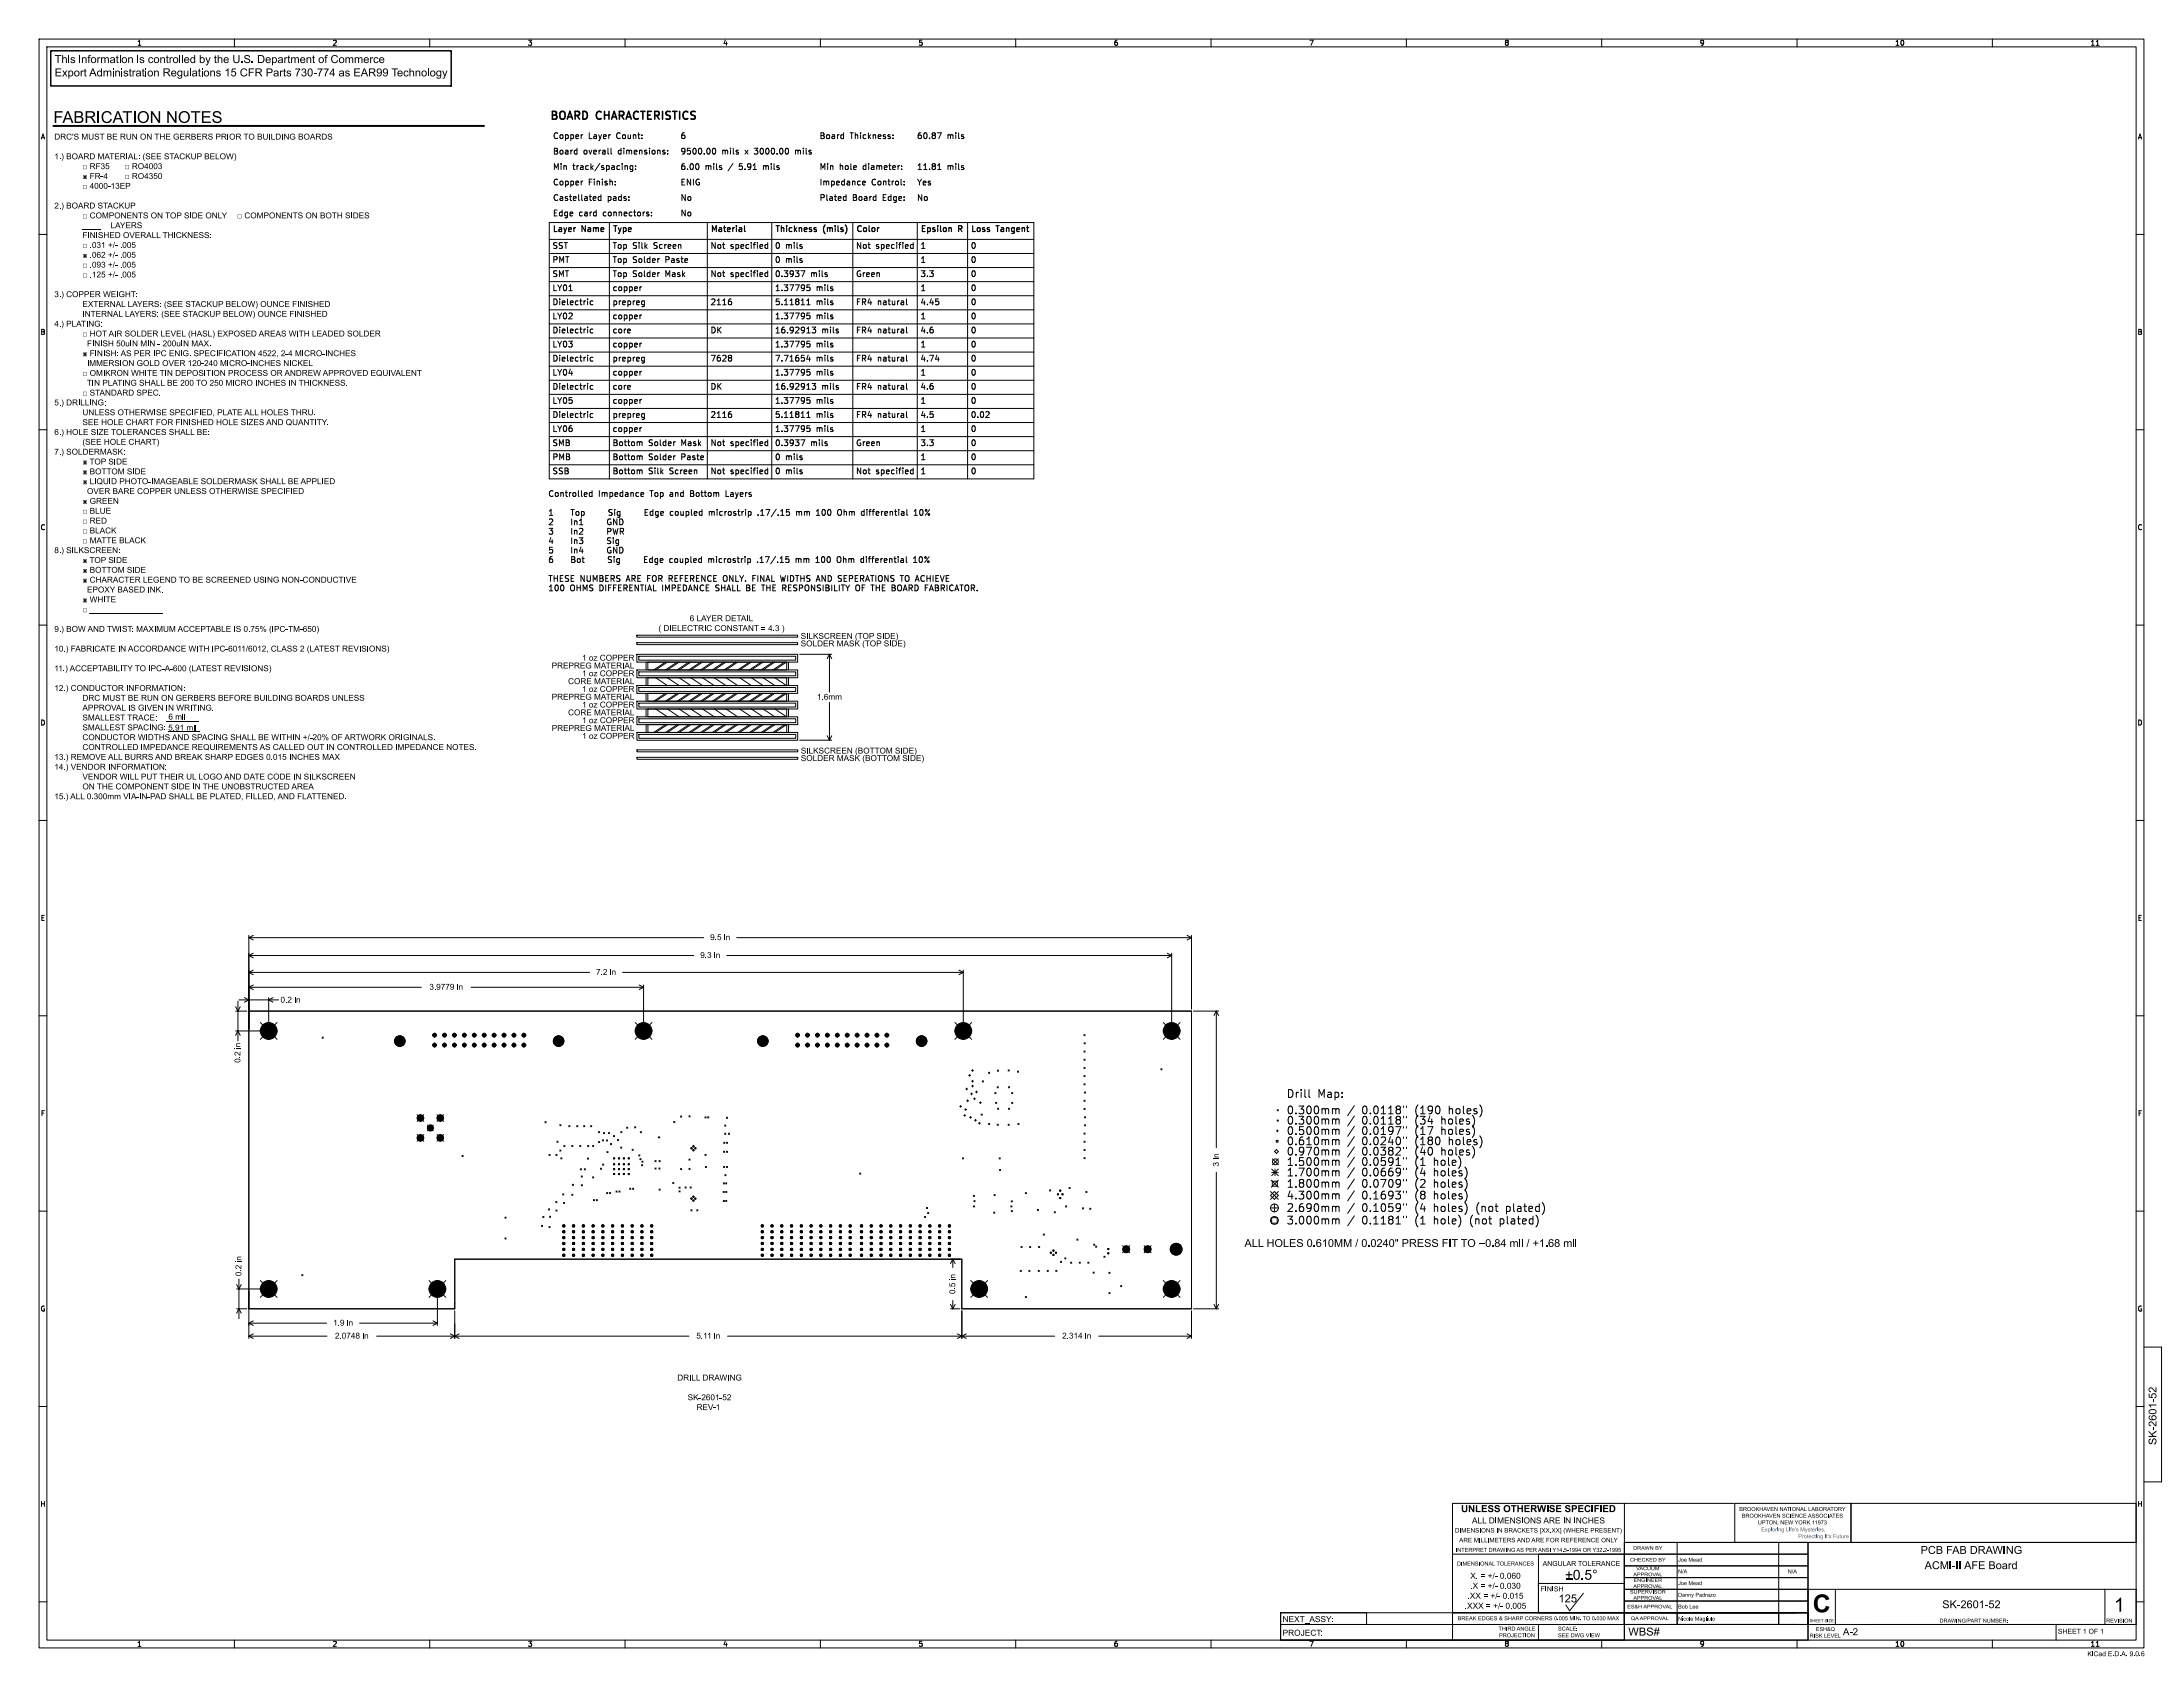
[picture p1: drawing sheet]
<svg xmlns="http://www.w3.org/2000/svg" width="559mm" height="432mm" viewBox="0 0 559 432" stroke-linecap="round" stroke-linejoin="round" font-family="sans-serif">
<defs><g id="words">
<text font-size="6.4" x="464" y="414.4">C</text>
<text font-size="5" x="541.1" y="413.8">1</text>
<g font-size="2.8">
<text x="14" y="18.6">This information is controlled by the</text>
<text x="140.7" y="31.6">BOARD</text>
<text x="152.8" y="31.6">CHARACTERISTICS</text>
<text x="491.6" y="398.5">PCB FAB DRAWING</text>
<text x="492.7" y="402.4">ACMI-II AFE Board</text>
<text x="398.9" y="410.9">125</text>
<text x="497.2" y="412.4">SK-2601-52</text>
<text x="416.8" y="419.4">WBS#</text>
</g>
<g font-size="2.5">
<text x="374" y="387.7">UNLESS OTHERWISE SPECIFIED</text>
<text x="471.7" y="419.2">A-2</text>
</g>
<g font-size="2.1">
<text x="141.4" y="40">Board</text>
<text x="141.4" y="36">Copper</text>
<text x="149.4" y="40">overall</text>
<text x="150.6" y="36">Layer</text>
<text x="158" y="36">Count:</text>
<text x="158.4" y="40">dimensions:</text>
<text x="174.1" y="36">6</text>
<text x="174.1" y="40">9500.00</text>
<text x="184.8" y="40">mils</text>
<text x="191" y="40">x</text>
<text x="193.6" y="40">3000.00</text>
<text x="204.3" y="40">mils</text>
<text x="209.7" y="36">Board</text>
<text x="217.6" y="36">Thickness:</text>
<text x="234.6" y="36">60.87</text>
<text x="242.5" y="36">mils</text>
<text x="141.4" y="43.9">Min</text>
<text x="141.4" y="47.9">Copper</text>
<text x="146.6" y="43.9">track/spacing:</text>
<text x="150.6" y="47.9">Finish:</text>
<text x="174.1" y="43.9">6.00</text>
<text x="174.1" y="47.9">ENIG</text>
<text x="180.5" y="43.9">mils</text>
<text x="186.7" y="43.9">/</text>
<text x="189.7" y="43.9">5.91</text>
<text x="196.1" y="43.9">mils</text>
<text x="209.7" y="47.9">Impedance</text>
<text x="209.7" y="43.9">Min</text>
<text x="214.9" y="43.9">hole</text>
<text x="221.1" y="43.9">diameter:</text>
<text x="223.1" y="47.9">Control:</text>
<text x="234.6" y="43.9">11.81</text>
<text x="234.6" y="47.9">Yes</text>
<text x="242.5" y="43.9">mils</text>
<text x="141.4" y="51.9">Castellated</text>
<text x="155.5" y="51.9">pads:</text>
<text x="174.1" y="51.9">No</text>
<text x="209.7" y="51.9">Plated</text>
<text x="218.2" y="51.9">Board</text>
<text x="226.2" y="51.9">Edge:</text>
<text x="234.6" y="51.9">No</text>
<text x="141.4" y="55.8">Edge</text>
<text x="148.2" y="55.8">card</text>
<text x="154.6" y="55.8">connectors:</text>
<text x="174.1" y="55.8">No</text>
<text x="141.3" y="60.1">Layer</text>
<text x="141.3" y="63.8">SST</text>
<text x="149" y="60.1">Name</text>
<text x="156.7" y="63.8">Top Silk</text>
<text x="156.7" y="60.1">Type</text>
<text x="167" y="63.8">Screen</text>
<text x="181.8" y="60.1">Material</text>
<text x="181.8" y="63.8">Not</text>
<text x="186.7" y="63.8">specified</text>
<text x="198.3" y="63.8">0 mils</text>
<text x="198.3" y="60.1">Thickness</text>
<text x="210.8" y="60.1">(mils)</text>
<text x="219.1" y="63.8">Not</text>
<text x="219.1" y="60.1">Color</text>
<text x="224" y="63.8">specified</text>
<text x="235.5" y="63.8">1</text>
<text x="235.5" y="60.1">Epsilon</text>
<text x="245.4" y="60.1">R</text>
<text x="248.4" y="63.8">0</text>
<text x="248.4" y="60.1">Loss</text>
<text x="255.2" y="60.1">Tangent</text>
<text x="141.3" y="71">SMT</text>
<text x="141.3" y="67.4">PMT</text>
<text x="156.7" y="71">Top Solder</text>
<text x="156.7" y="67.4">Top Solder</text>
<text x="170" y="71">Mask</text>
<text x="170" y="67.4">Paste</text>
<text x="181.8" y="71">Not</text>
<text x="186.7" y="71">specified</text>
<text x="198.3" y="71">0.3937</text>
<text x="198.3" y="67.4">0 mils</text>
<text x="207.3" y="71">mils</text>
<text x="219.1" y="71">Green</text>
<text x="235.5" y="67.4">1</text>
<text x="235.5" y="71">3.3</text>
<text x="248.4" y="67.4">0</text>
<text x="248.4" y="71">0</text>
<text x="141.3" y="74.6">LY01</text>
<text x="156.7" y="74.6">copper</text>
<text x="198.3" y="74.6">1.37795</text>
<text x="208.7" y="74.6">mils</text>
<text x="235.5" y="74.6">1</text>
<text x="248.4" y="74.6">0</text>
<text x="141.3" y="78.2">Dielectric</text>
<text x="141.3" y="81.9">LY02</text>
<text x="156.7" y="81.9">copper</text>
<text x="156.7" y="78.2">prepreg</text>
<text x="181.8" y="78.2">2116</text>
<text x="198.3" y="81.9">1.37795</text>
<text x="198.3" y="78.2">5.11811</text>
<text x="208.7" y="81.9">mils</text>
<text x="208.7" y="78.2">mils</text>
<text x="219.1" y="78.2">FR4 natural</text>
<text x="235.5" y="81.9">1</text>
<text x="235.5" y="78.2">4.45</text>
<text x="248.4" y="81.9">0</text>
<text x="248.4" y="78.2">0</text>
<text x="141.3" y="85.5">Dielectric</text>
<text x="141.3" y="89.1">LY03</text>
<text x="156.7" y="85.5">core</text>
<text x="156.7" y="89.1">copper</text>
<text x="181.8" y="85.5">DK</text>
<text x="198.3" y="89.1">1.37795</text>
<text x="198.3" y="85.5">16.92913</text>
<text x="208.7" y="89.1">mils</text>
<text x="210.2" y="85.5">mils</text>
<text x="219.1" y="85.5">FR4 natural</text>
<text x="235.5" y="85.5">4.6</text>
<text x="235.5" y="89.1">1</text>
<text x="248.4" y="89.1">0</text>
<text x="248.4" y="85.5">0</text>
<text x="141.3" y="92.7">Dielectric</text>
<text x="156.7" y="92.7">prepreg</text>
<text x="181.8" y="92.7">7628</text>
<text x="198.3" y="92.7">7.71654</text>
<text x="208.7" y="92.7">mils</text>
<text x="219.1" y="92.7">FR4 natural</text>
<text x="235.5" y="92.7">4.74</text>
<text x="248.4" y="92.7">0</text>
<text x="141.3" y="99.9">Dielectric</text>
<text x="141.3" y="96.3">LY04</text>
<text x="156.7" y="96.3">copper</text>
<text x="156.7" y="99.9">core</text>
<text x="181.8" y="99.9">DK</text>
<text x="198.3" y="96.3">1.37795</text>
<text x="198.3" y="99.9">16.92913</text>
<text x="208.7" y="96.3">mils</text>
<text x="210.2" y="99.9">mils</text>
<text x="219.1" y="99.9">FR4 natural</text>
<text x="235.5" y="96.3">1</text>
<text x="235.5" y="99.9">4.6</text>
<text x="248.4" y="99.9">0</text>
<text x="248.4" y="96.3">0</text>
<text x="141.3" y="107.1">Dielectric</text>
<text x="141.3" y="103.5">LY05</text>
<text x="156.7" y="107.1">prepreg</text>
<text x="156.7" y="103.5">copper</text>
<text x="181.8" y="107.1">2116</text>
<text x="198.3" y="107.1">5.11811</text>
<text x="198.3" y="103.5">1.37795</text>
<text x="208.7" y="107.1">mils</text>
<text x="208.7" y="103.5">mils</text>
<text x="219.1" y="107.1">FR4 natural</text>
<text x="235.5" y="103.5">1</text>
<text x="235.5" y="107.1">4.5</text>
<text x="248.4" y="103.5">0</text>
<text x="248.4" y="107.1">0.02</text>
<text x="141.3" y="110.7">LY06</text>
<text x="156.7" y="110.7">copper</text>
<text x="198.3" y="110.7">1.37795</text>
<text x="208.7" y="110.7">mils</text>
<text x="235.5" y="110.7">1</text>
<text x="248.4" y="110.7">0</text>
<text x="141.3" y="117.9">PMB</text>
<text x="141.3" y="114.3">SMB</text>
<text x="156.7" y="117.9">Bottom</text>
<text x="156.7" y="114.3">Bottom</text>
<text x="165.8" y="117.9">Solder</text>
<text x="165.8" y="114.3">Solder</text>
<text x="174.1" y="117.9">Paste</text>
<text x="174.1" y="114.3">Mask</text>
<text x="181.8" y="114.3">Not</text>
<text x="186.7" y="114.3">specified</text>
<text x="198.3" y="117.9">0 mils</text>
<text x="198.3" y="114.3">0.3937</text>
<text x="207.3" y="114.3">mils</text>
<text x="219.1" y="114.3">Green</text>
<text x="235.5" y="114.3">3.3</text>
<text x="235.5" y="117.9">1</text>
<text x="248.4" y="114.3">0</text>
<text x="248.4" y="117.9">0</text>
<text x="141.3" y="121.5">SSB</text>
<text x="156.7" y="121.5">Bottom</text>
<text x="165.8" y="121.5">Silk</text>
<text x="171.1" y="121.5">Screen</text>
<text x="181.8" y="121.5">Not</text>
<text x="186.7" y="121.5">specified</text>
<text x="198.3" y="121.5">0 mils</text>
<text x="219.1" y="121.5">Not</text>
<text x="224" y="121.5">specified</text>
<text x="235.5" y="121.5">1</text>
<text x="248.4" y="121.5">0</text>
<text x="140.2" y="127.3">Controlled</text>
<text x="153.2" y="127.3">Impedance</text>
<text x="166.7" y="127.3">Top</text>
<text x="172" y="127.3">and</text>
<text x="177.5" y="127.3">Bottom</text>
<text x="186.9" y="127.3">Layers</text>
<text x="140.2" y="132.1">1 Top</text>
<text x="140.2" y="134.5">2 In1</text>
<text x="140.2" y="136.9">3 In2</text>
<text x="156.6" y="134.5">GND</text>
<text x="173.8" y="132.1">coupled</text>
<text x="184.1" y="132.1">microstrip</text>
<text x="196.9" y="132.1">.17/.15</text>
<text x="207" y="132.1">mm</text>
<text x="212.5" y="132.1">100</text>
<text x="218.2" y="132.1">Ohm</text>
<text x="224.6" y="132.1">differential</text>
<text x="140.2" y="139.3">4 In3</text>
<text x="140.2" y="141.8">5 In4</text>
<text x="140.2" y="144.2">6 Bot</text>
<text x="140.2" y="149">THESE NUMBERS</text>
<text x="156.8" y="144.2">Sig</text>
<text x="160.6" y="149">ARE FOR REFERENCE ONLY.</text>
<text x="167.2" y="144.2">Edge</text>
<text x="174" y="144.2">coupled</text>
<text x="184.2" y="144.2">microstrip</text>
<text x="194" y="149">FINAL</text>
<text x="197" y="144.2">.17/.15</text>
<text x="201.5" y="149">WIDTHS AND SEPERATIONS TO ACHIEVE</text>
<text x="207.2" y="144.2">mm</text>
<text x="212.6" y="144.2">100</text>
<text x="218.4" y="144.2">Ohm</text>
<text x="224.7" y="144.2">differential</text>
<text x="140.2" y="151.4">100</text>
<text x="145.9" y="151.4">OHMS DIFFERENTIAL</text>
<text x="170" y="151.4">IMPEDANCE</text>
<text x="184" y="151.4">SHALL</text>
<text x="192.1" y="151.4">BE</text>
<text x="196.4" y="151.4">THE RESPONSIBILITY</text>
<text x="221" y="151.4">OF THE BOARD FABRICATOR.</text>
<text x="376.8" y="390.5">ALL DIMENSIONS ARE IN INCHES</text>
<text x="328.3" y="415.7">NEXT_ASSY:</text>
<text x="328.3" y="419.2">PROJECT:</text>
</g>
<g font-size="1.8">
<text x="35" y="11.9">1</text>
<text x="85" y="11.9">2</text>
<text x="135" y="11.9">3</text>
<text x="185" y="11.9">4</text>
<text x="235" y="11.9">5</text>
<text x="285" y="11.9">6</text>
<text x="335" y="11.9">7</text>
<text x="385" y="11.9">8</text>
<text x="435" y="11.9">9</text>
<text x="485" y="11.9">10</text>
<text x="535" y="11.9">11</text>
<text x="10.3" y="35.9">A</text>
<text x="547.1" y="35.9">A</text>
<text x="10.3" y="85.9">B</text>
<text x="547.1" y="85.9">B</text>
<text x="10.3" y="135.9">C</text>
<text x="547.1" y="135.9">C</text>
<text x="10.3" y="185.9">D</text>
<text x="547.1" y="185.9">D</text>
<text x="10.3" y="235.9">E</text>
<text x="547.1" y="235.9">E</text>
<text x="10.3" y="285.9">F</text>
<text x="547.1" y="285.9">F</text>
<text x="10.3" y="335.9">G</text>
<text x="547.1" y="335.9">G</text>
<text x="10.2" y="385.9">H</text>
<text x="547" y="385.9">H</text>
<text x="394.9" y="401.3">ANGULAR TOLERANCE</text>
<text x="394.4" y="407.8">FINISH</text>
<text x="526.7" y="418.6">SHEET 1 OF 1</text>
<text x="35" y="421.7">1</text>
<text x="85" y="421.7">2</text>
<text x="135" y="421.7">3</text>
<text x="185" y="421.7">4</text>
<text x="235" y="421.7">5</text>
<text x="285" y="421.7">6</text>
<text x="335" y="421.7">7</text>
<text x="385" y="421.7">8</text>
<text x="435" y="421.7">9</text>
<text x="485" y="421.7">10</text>
<text x="535" y="421.7">11</text>
</g>
<text font-size="1.7" x="534.3" y="424.4">KiCad E.D.A. 9.0.6</text>
<g font-size="1.6">
<text x="372.4" y="392.7">DIMENSIONS IN BRACKETS [XX.XX] (WHERE PRESENT)</text>
<text x="373.5" y="395.2">ARE MILLIMETERS AND ARE FOR REFERENCE ONLY</text>
</g>
<g font-size="1.4">
<text x="21.2" y="45.8">x</text>
<text x="21.3" y="66">x</text>
<text x="21.2" y="91.2">x</text>
<text x="21.3" y="118.9">x</text>
<text x="21.2" y="121.4">x</text>
<text x="21.3" y="123.9">x</text>
<text x="21.2" y="128.9">x</text>
<text x="21.2" y="149.1">x</text>
<text x="21.2" y="144.1">x</text>
<text x="21.3" y="146.6">x</text>
<text x="21.2" y="154.2">x</text>
<text x="372.4" y="401.1">DIMENSIONAL TOLERANCES</text>
<text x="372.6" y="397.6">INTERPRET DRAWING AS PER ANSI Y14.5-1994 OR Y32.2-1995</text>
<text x="429.6" y="400.1">Joe Mead</text>
<text x="429.6" y="403.1">N/A</text>
<text x="429.6" y="406.1">Joe Mead</text>
<text x="457.6" y="403.1">N/A</text>
<text x="429.6" y="412.1">Bob Lee</text>
<text x="373.1" y="415.1">BREAK EDGES &amp; SHARP CORNERS 0.005 MIN. TO 0.030 MAX</text>
<text x="429.6" y="415.2">Nicole Magliulo</text>
<text x="469.9" y="418.7">LEVEL</text>
<text x="496.5" y="415.7">DRAWING/PARTNUMBER:</text>
</g>
<g font-size="1.4" fill="#2261a1">
<text x="450.8" y="392.3">Exploring Life's Mysteries,</text>
<text x="460.3" y="394.1">Protecting it's Future</text>
</g>
<g font-size="1.3">
<text x="417.3" y="400">CHECKED BY</text>
<text x="418.1" y="397">DRAWN BY</text>
<text x="416.5" y="412">ES&amp;H APPROVAL</text>
<text x="417.5" y="415">QA APPROVAL</text>
</g>
<text font-size="1.1" x="463.2" y="415.5">SHEET SIZE</text>
</g></defs>
<g fill="none" stroke="#000" stroke-width=".26">
<path d="M10 10h538.8v411.8h-538.8zM12 12h534.8v407.8h-534.8zM46 14.1v2M46.7 14.1v2M60 10v2M109.7 17.5v2.1M110 10v2M160 10v2M210 10v2M260 10v2M310 10v2M360 10v2"/>
<path d="M410 10v2M460 10v2M510 10v2M536.6 11.6h.7M147.5 38.4l.2 .1M147.7 37.9v1.5M147.7 39.4h-.2M149.2 34.5l-.3 .1M156.4 37.9v1.3l.2 .2M170 38.9l.3 .3-.3 .2M170 38.4l.2 .1M170.9 39.3v.1"/>
<path d="M170.9 38.5v.2M182.5 38.1l.2-.2a.8 .8 0 0 1 .5 .8 .8 .8 0 0 1-.5 .7l-.4-.5zM201.8 38.2v1M203.6 38.4v1M203.8 38.4l-.2 .2M215.8 34.5l.1 .1M215.9 34v1.5M215.9 35.4l-.1 .1M228.6 35.3v.2M228.6 34.6v.1M239.9 34h1l-.6 1.5M140.6 57h124v65.6h-124z"/>
<path d="M149.2 46.4h-.3M152.5 50.4v.3l-.7 .1M153.8 50.4l-.4-.1-.3 .3 .2 .6h.5M153.8 49.8v1.5M156 57v65.6M157.5 46.4v.2M157.5 47.2v.2M160 42.5h.5l.1 .9M162 42.5l-.5-.1-.2 .3 .1 .6h.6M162 42.4v1.2l-.3 .3-.4-.1M162.7 43.3v.1M162.7 42.5v.1"/>
<path d="M165.9 54.8l.2 .2-.2 .3M165.9 54.3h.1M166.8 55.1v.2M166.8 54.3v.2M178.8 42l.1 .5-.1 .8M181.1 57v65.6M195.4 42.4v1M195.6 42.4l-.2 .1M197.6 57v65.6M216.1 50.3l.5 .1M216.6 51.2l-.5 .1M216.6 49.8v1.5"/>
<path d="M218.3 57v65.6M220.8 46.9l.7-.2-.1-.3h-.4l-.2 .2 .1 .7h.5M230.8 42.5v.1M230.8 43.3v.1M231.4 47.2v.2M231.4 46.4v.2M234.8 57v65.6M240 43.4h.9M240 42.3l.4-.4v1.5M247.7 57v65.6M10 60h2M140.6 68.5h124"/>
<path d="M140.6 64.9h124M140.6 79.3h124M140.6 61.3h124M140.6 72.1h124M140.6 75.7h124M151.8 77.1l-.5-.1-.2 .3 .1 .6h.6M164.2 73.4l-.4 .3M164.5 77l.4 .1M164.9 77.9l-.4 .1M164.9 77v1.2l-.5 .3M168.8 69.8l-.4 .1M168.8 66.2l-.4 .1"/>
<path d="M174.2 62.7l.1 .9M175.9 66.3l.1 .3-.7 .1M186.9 76.5h.3M187 77.1l.3 .3v.3l-.3 .3M196.5 62.7l-.4-.1-.3 .3 .1 .6h.6M196.5 62.1v1.5M196.5 69.3v1.5M196.5 69.9l-.4-.1-.3 .3 .1 .6h.6M205 69.3h1l-.6 1.5M205.2 63.1l.2 .2-.2 .3M205.2 66.7l.2 .2-.2 .3M205.2 62.6l.1 .1"/>
<path d="M205.2 66.2l.1 .1M206.5 78h.9M206.5 76.9l.4-.4v1.5M207.3 72.9h-.7l-.1 .7 .7-.1 .1 .8-.2 .1-.6-.1M211.6 70.3l.2 .2-.2 .3M211.6 69.8l.1 .1M213 73.9l.2 .2-.2 .3M213 77.5l.2 .2-.2 .3M213 73.4l.2 .1M213 77l.2 .1M232 76.5v1.3l.3 .2M233.8 62.1v1.5"/>
<path d="M233.8 62.7l-.5-.1-.3 .3 .2 .6h.6M240.3 77.2v.7M546.8 60h2M140.6 82.9h124M140.6 86.5h124M140.6 97.3h124M140.6 93.7h124M140.6 90.1h124M151.8 98.7l-.5-.1-.2 .3 .1 .7h.6M151.8 84.3l-.5-.1-.2 .3 .1 .7h.6M151.8 91.5l-.5-.1-.2 .3 .1 .7h.6M164.2 95l-.4 .3"/>
<path d="M164.2 87.8l-.4 .3M164.2 80.6l-.4 .3M164.5 91.4l.4 .1M164.9 91.4v1.3l-.5 .2M164.9 92.4h-.4M187 90.9l.3 .3-.3 .4 .3 .6-.3 .2M206.9 90.9l-.4 1h.9M207.2 91.4v1M207.3 87.3h-.7l-.1 .7h.7l.1 .7-.2 .1-.6-.1M207.3 94.5h-.7l-.1 .8 .7-.1 .1 .7-.2 .1-.6-.1M207.3 80.1h-.7l-.1 .7h.7l.1 .7-.2 .1-.6-.1M207.9 98.1h.9l-.5 .6 .4 .2v.6l-.2 .1-.6-.1"/>
<path d="M207.9 83.7h.9l-.5 .6 .4 .1v.7l-.2 .1-.6-.1M213 95.5l.2 .3-.2 .2M213 81.1l.2 .2-.2 .3M213 88.3l.2 .2-.2 .3M213 91.9l.2 .3-.2 .2M213 95l.2 .1M213 80.6l.2 .1M213 91.4l.2 .1M213 87.8l.2 .1M214.4 99.1l.3 .3-.3 .2M214.4 84.7l.3 .2-.3 .3M214.4 84.2l.2 .1"/>
<path d="M214.4 98.6l.2 .1M232 83.7v1.3l.3 .2M232 90.9v1.3l.3 .2M232 98.1v1.3l.3 .2M239.5 91.9h.9M10 110h2M140.6 104.5h124M140.6 111.8h124M140.6 108.2h124M140.6 100.9h124M140.6 115.4h124M140.6 119h124"/>
<path d="M151.8 105.9h-.5l-.2 .2 .1 .7h.6M163.9 116.7l.5 .2v.8M163.9 113.1l.5 .2v.8M164.2 109.5l-.4 .3M164.2 102.3l-.4 .2M164.5 105.9h.4M164.9 106.8l-.4 .1M164.9 105.9v1.2l-.5 .3M172.9 116.7l-.4 .1M172.9 113.1l-.4 .1M180 116.7l.1 .3-.7 .2M186.9 105.4h.3"/>
<path d="M187 105.9l.3 .3v.4l-.3 .3M196.5 113.1h-.4l-.3 .3 .1 .6h.6M196.5 112.6v1.5M196.5 119.8v1.5M205 112.6h1l-.6 1.5M205.2 117.2l.2 .2-.2 .3M205.2 116.7h.1M206.5 106.9h.9M206.5 105.8l.4-.4v1.5M207.3 101.8h-.7l-.1 .7 .7-.1 .1 .7-.2 .2-.6-.2M207.3 109h-.7l-.1 .7 .7-.1 .1 .7-.2 .2-.6-.2M211.6 113.6l.2 .2-.2 .3"/>
<path d="M211.6 113.1h.1M213 102.8l.2 .2-.2 .3M213 106.4l.2 .2-.2 .3M213 110l.2 .2-.2 .3M213 105.9h.2M213 109.5h.2M213 102.3h.2M232 105.4v1.2l.3 .3M233.8 119.8v1.5M253.1 105.4v.6l-.8 .9h.9M546.8 110h2M146.1 130.4h.9"/>
<path d="M146.3 132.8v1.5M146.3 135.2v1.5M146.3 137.7v1.5M146.6 130.4v1.5M147.1 133.3v1M147.1 135.7v1M147.1 138.2v1M147.1 133.5l.5-.1 .1 .9M147.1 135.9l.5-.1 .1 .9M147.1 138.3l.5-.1 .1 1M147.6 131l.3-.1 .3 .3v.4l-.3 .3-.5-.3zM148.3 137.7h.9l-.5 .5 .4 .2v.6l-.2 .2-.6-.2"/>
<path d="M148.3 134.3h.9M148.3 133.3l.5-.5v1.5M148.3 135.4l.6-.2 .3 .5-.9 1h.9M148.7 140l-.4 1.1h1M148.8 131l.5-.1 .3 .3-.2 .6h-.6M148.8 130.9v1.5M151.6 125.6v1.5M151.6 126.1h-.5l-.3 .3 .2 .6h.6M155.6 136h.7v-.6l-.7-.2v1.5M156 132.8a.81 .81 0 0 0-.5 .8 .81 .81 0 0 0 .5 .7M156.3 137.7h-.5l-.3 .2 .1 .4 .7 .3v.4l-.8 .1M156.7 130.5l-.6-.1-.3 .3 .2 .4 .6 .2v.5h-.8"/>
<path d="M156.9 135.2l.4 1.5 .3-1 .2 1 .4-1.5M157 137.7v.1M157 138.2v1M157.3 130.4v.2M157.3 130.9v1M158.3 138.2v1.2l-.2 .3-.4-.1M158.3 138.2h-.4l-.3 .2 .2 .7h.5M158.7 131l-.4-.1-.3 .3 .1 .6h.6M158.7 130.9l-.1 1.4M158.8 135.2v1.5M159.1 136l.5 .7M159.3 135.2l.3 .3v.4l-.8 .1"/>
<path d="M163.9 120.3l.5 .2v.8M164.1 127h.6M164.1 126.1h.5l.2 .3-.7 .2M165.1 131.1h.5M165.8 130.4h-.7v1.5h.7M167.1 131l-.4-.1-.3 .3 .2 .6h.5M167.1 130.4v1.5M168.5 131l-.4-.1-.3 .3 .1 .6h.6M168.5 130.9v1.2l-.3 .3-.4-.1M169.1 131.4l.7-.1v-.3l-.5-.1-.2 .2 .1 .7h.6M172.3 131l-.5-.1-.2 .3 .1 .6h.6M173.3 130.9l-.5 .3 .1 .6 .4 .1"/>
<path d="M176.8 126.3h.5M177.3 125.6h-.5v1.5h.5M178.3 120.4l.1 .9M181.6 131l.4-.1 .2 .2M182.2 131.1l.2-.2 .4 .1v.9M182.2 131.1v.8M185.8 125.6v1.5h.8M194.1 131.8v.1M194.7 131.9h.9M194.7 130.8l.4-.4v1.5M196.1 130.4h1M196.5 120.4l-.4-.1-.3 .3 .1 .6h.6"/>
<path d="M203.9 131.1l.4-.2 .3 .2M203.9 130.9v1M204.6 131.1l.2-.2 .3 .1 .1 .9M204.6 131.1v.8M205.2 120.8l.2 .2-.2 .3M205.2 120.3l.1 .1M205.9 130.9v1M206.5 131l-.6 .1M211.1 130.5l.2 .5-.2 .8M212 130.6l-.2 .4 .2 .8M216.5 130.9l.2 .2v.8M217.4 130.9v1"/>
<path d="M217.6 130.9l-.2 .2M223.3 130.9h.5M223.8 130.4l-.3 .2v1.3M233.8 120.4l-.5-.1-.3 .3 .2 .6h.6M234 131.9h.8M235.6 130.5l.2-.1a.8 .8 0 0 1 .5 .8 .8 .8 0 0 1-.5 .7 1 1 0 0 1-.2-1.4zM238 130.4l-1.2 1.5M146.3 140.1v1.5M146.3 142.5h.5l.3 .3-.3 .4 .3 .1 .1 .4-.3 .3h-.6zM146.3 143.2h.5M147.1 140.6v1M147.1 140.7l.5-.1 .1 1"/>
<path d="M147.8 143.1l.3-.1 .4 .1-.1 .8-.6-.1zM149 143h.6M149.1 140.6v1M149.2 142.5v1.3l.4 .2M155.7 143.9l.6 .1M156.3 140.1a.68 .68 0 0 0-.8 .7 .68 .68 0 0 0 .9 .6v-.5h-.3M156.3 142.5h-.3l-.3 .3 .1 .3 .5 .2M157.9 140.1v1.5l-.8-1.5v1.5M158.6 140.1a.76 .76 0 0 1 .9 .7 .76 .76 0 0 1-.9 .8zM165 143.2h.5M165.7 142.5h-.7v1.5h.7M166.8 143l-.5 .3v.5l.5 .2"/>
<path d="M172.7 143.7l.3 .3 .4-.2M173.4 143.1l-.4-.1-.3 .3M181.8 143l.3 .2M182.1 143.2l.2-.2 .3 .1 .1 .9M182.1 143.2v.8M183.2 151.2h.2M183.4 142.5v.1M183.4 143v1M183.5 149.7l-.3 .3 .3 .4M191.1 151.2h.6M191.1 150.4h.5M192.7 148h.5"/>
<path d="M192.7 147.3h.7M193.9 143.8v.2M194.6 144h.8M194.6 142.9l.4-.4v1.5M195.9 142.5h1l-.6 1.5M201.1 147.3l-.4 1.5-.3-1.1M204 143l.4 .2M204.4 143.2l.2-.2 .4 .1 .1 .9M204.4 143.2v.8M205.8 143.1l.4-.1 .2 .2M205.8 143v1M206.4 143.2v.8"/>
<path d="M206.6 143l-.2 .2M212.2 142.5a.8 .8 0 0 0-.5 .7 .8 .8 0 0 0 .5 .8M217.3 143v1M217.8 143.1h-.5M219.7 149.7l.4 .5-.1 .8-.3 .2M223.1 143h.6M223.7 142.5l-.3 .1M235.4 142.6l.2-.1a.8 .8 0 0 1 .5 .7 .8 .8 0 0 1-.5 .8l-.3-.6zM237.8 142.5l-1.1 1.5M10 160h2M163 167.5h41.2v2h-41.2zM163 162.6h41.2v.5h-41.2z"/>
<path d="M163 175.5h41.2v2h-41.2zM163 164.5h41.2v.5h-41.2zM163 171.5h41.2v2h-41.2zM163 179.5h41.2v2h-41.2zM163.5 168h40.2v1h-40.2zM163.5 176h40.2v1h-40.2zM163.5 172h40.2v1h-40.2zM163.5 180h40.2v1h-40.2zM165.4 169.5v2M165.4 177.5v2M165.4 173.5v2M165.8 177.5h35.6v2h-35.6z"/>
<path d="M165.8 169.5h35.6v2h-35.6zM165.8 173.5h35.6v2h-35.6zM167.8 173.5l3 2M170.3 169.5l-3 2M170.3 177.5l-3 2M170.8 177.5l-3 2M170.8 169.5l-3 2M170.8 173.5l3 2M173.3 177.5l-3 2M173.3 169.5l-3 2M173.8 169.5l-3 2M173.8 177.5l-3 2"/>
<path d="M173.8 173.5l3 2M176.3 177.5l-3 2M176.3 169.5l-3 2M176.8 177.5l-3 2M176.8 169.5l-3 2M176.8 173.5l3 2M179.3 169.5l-3 2M179.3 177.5l-3 2M179.8 177.5l-3 2M179.8 169.5l-3 2M179.8 173.5l3 2M182.3 169.5l-3 2"/>
<path d="M182.3 177.5l-3 2M182.8 169.5l-3 2M182.8 177.5l-3 2M182.8 173.5l3 2M185.3 177.5l-3 2M185.3 169.5l-3 2M185.8 177.5l-3 2M185.8 169.5l-3 2M185.8 173.5l3 2M188.3 177.5l-3 2M188.3 169.5l-3 2M188.8 169.5l-3 2"/>
<path d="M188.8 177.5l-3 2M189.3 173.5l3 2M191.8 177.5l-3 2M191.8 169.5l-3 2M192.3 177.5l-3 2M192.3 169.5l-3 2M192.3 173.5l3 2M194.8 169.5l-3 2M194.8 177.5l-3 2M195.3 177.5l-3 2M195.3 169.5l-3 2M195.3 173.5l3 2"/>
<path d="M197.8 169.5l-3 2M197.8 177.5l-3 2M198.3 177.5l-3 2M198.3 169.5l-3 2M198.3 173.5l3 2M200.8 177.5l-3 2M200.8 169.5l-3 2M201.3 169.5l-3 2M201.3 177.5l-3 2M201.8 169.5v2M201.8 177.5v2M201.8 173.5v2"/>
<path d="M204.7 167.5h8.2M212.3 167.5v9.7M212.3 179.8v9.7M212.3 167.5l.6 1.1M212.3 167.5l-.6 1.1M546.8 160h2M163 183.5h41.2v2h-41.2zM163 187.5h41.2v2h-41.2zM163.1 193.8h41.1v.5h-41.1zM163.1 191.9h41.1v.5h-41.1zM163.5 184h40.2v1h-40.2zM163.5 188h40.2v1h-40.2z"/>
<path d="M165.4 181.5v2M165.4 185.5v2M165.8 181.5h35.6v2h-35.6zM165.9 185.5h35.5v2h-35.5zM167.8 181.5l3 2M170.3 185.5l-2.9 2M170.8 181.5l3 2M170.9 185.5l-3 2M173.3 185.5l-3 2M173.8 181.5l3 2M173.8 185.5l-2.9 2M176.3 185.5l-3 2"/>
<path d="M176.8 181.5l3 2M176.8 185.5l-3 2M179.3 185.5l-3 2M179.8 181.5l3 2M179.8 185.5l-3 2M182.3 185.5l-3 2M182.8 181.5l3 2M182.8 185.5l-3 2M185.3 185.5l-3 2M185.8 181.5l3 2M185.8 185.5l-3 2M188.4 185.5l-3.1 2"/>
<path d="M188.8 185.5l-3 2M189.3 181.5l3 2M191.8 185.5l-3 2M192.3 181.5l3 2M192.3 185.5l-3 2M194.9 185.5l-3.1 2M195.3 181.5l3 2M195.3 185.5l-3 2M197.9 185.5l-3 2M198.3 181.5l3 2M198.4 185.5l-3.1 2M200.9 185.5l-3 2"/>
<path d="M201.4 185.5l-3 2M201.8 181.5v2M201.9 185.5v2M204.7 189.5h8.2M211.7 188.3l.6 1.2M212.9 188.3l-.6 1.2M10 210h2M546.8 210h2M63.7 239.4v103.2M64.8 239.4l-1.1 .6M303.9 239.4l1.1 .6M305 239.4v18.9"/>
<path d="M10 260h2M60.3 258.8h2.9M60.3 257.7l.6 1.1 .6-1.1M60.9 256.3v10.1M61.2 255.9h10.1M62.6 255.3l1.1 .6-1.1 .6M63.7 258.8h241.3v76.2h-58.8v-12.7h-129.8v12.7h-52.7M63.7 244.6h113.9M63.7 244.6l1.1 .6M63.7 240h116.4M63.7 240l1.1 .6M63.7 248.9h87.2"/>
<path d="M63.7 248.9l1.1 .6M63.7 252.7h44.2M63.7 252.7l1.1 .6M64.8 244l-1.1 .6M64.8 248.3l-1.1 .6M64.8 252.1l-1.1 .6M68.8 255.3v8.1M69.9 255.3l-1.1 .6 1.1 .6M120.6 252.7h44.1M159.4 248.9h87.2M163.6 252.1l1.1 .6M164.7 252.1v11.3"/>
<path d="M164.7 252.7l-1.1 .6M186 244.6h113.9M188.6 240h116.4M245.5 248.3l1.1 .6M246.6 248.3v15.1M246.6 248.9l-1.1 .6M298.8 244l1.1 .6M299.9 244v19.4M299.9 244.6l-1.1 .6M305 240l-1.1 .6M305.5 258.8h6.4M311.3 258.8v35"/>
<path d="M311.3 258.8l.6 1.1M311.3 258.8l-.5 1.1M546.8 260h2M60.3 263.9h8M60.3 265l.6-1.1 .6 1.1M66.6 261.7l4.3 4.3M68.8 261.7l2.1 2.2-2.1 2.1-2.2-2.1zM70.9 261.7l-4.3 4.3M82.5 265.4l.2 .3M82.7 265.4l-.2 .3M101 266.5h2.7M102.4 265.1v2.7"/>
<path d="M110.8 267.5l.4-.5 .5 .5-.5 .5zM110.8 265l.4-.5 .5 .5-.5 .4zM113.3 265l.5-.5 .5 .5-.5 .4zM113.8 267l.5 .5-.5 .5-.5-.5zM116.3 264.5l.5 .5-.5 .4-.5-.4zM116.3 267l.5 .5-.5 .5-.5-.5zM118.4 267.5l.5-.5 .4 .5-.4 .5zM118.4 265l.5-.5 .4 .5-.4 .4zM120.9 265l.5-.5 .5 .5-.5 .4zM120.9 267.5l.5-.5 .5 .5-.5 .5zM123.5 265l.4-.5 .5 .5-.5 .4zM123.9 267l.5 .5-.5 .5-.4-.5z"/>
<path d="M126 267.5l.5-.5 .5 .5-.5 .5zM126 265l.5-.5 .5 .5-.5 .4zM128.5 265l.5-.5 .5 .5-.5 .4zM129 267l.5 .5-.5 .5-.5-.5zM131.1 265l.5-.5 .4 .5-.4 .4zM131.6 267l.4 .5-.4 .5-.5-.5zM134.1 267l.5 .5-.5 .5-.5-.5zM134.1 264.5l.5 .5-.5 .4-.5-.4zM141.6 266.5h2.7M143 265.1v2.7M162.6 261.7l4.3 4.3M164.7 261.7l2.2 2.2-2.2 2.1-2.1-2.1z"/>
<path d="M166.9 261.7l-4.3 4.3M193.9 266.5h2.7M195.3 265.1v2.7M203.7 267.5l.5-.5 .4 .5-.4 .5zM203.7 265l.5-.5 .4 .5-.4 .4zM206.2 265l.5-.5 .5 .5-.5 .4zM206.2 267.5l.5-.5 .5 .5-.5 .5zM208.8 267.5l.4-.5 .5 .5-.5 .5zM209.2 264.5l.5 .5-.5 .4-.4-.4zM211.3 265l.5-.5 .5 .5-.5 .4zM211.8 267l.5 .5-.5 .5-.5-.5zM213.8 267.5l.5-.5 .5 .5-.5 .5z"/>
<path d="M213.8 265l.5-.5 .5 .5-.5 .4zM216.9 264.5l.4 .5-.4 .4-.5-.4zM216.9 267l.4 .5-.4 .5-.5-.5zM219.4 264.5l.5 .5-.5 .4-.5-.4zM219.4 267l.5 .5-.5 .5-.5-.5zM221.5 267.5l.4-.5 .5 .5-.5 .5zM221.9 264.5l.5 .5-.5 .4-.4-.4zM224 267.5l.5-.5 .5 .5-.5 .5zM224 265l.5-.5 .5 .5-.5 .4zM226.5 265l.5-.5 .5 .5-.5 .4zM226.5 267.5l.5-.5 .5 .5-.5 .5zM234.6 266.5h2.7"/>
<path d="M235.9 265.1v2.7M244.4 261.7l4.3 4.3M246.6 261.7l2.1 2.2-2.1 2.1-2.2-2.1zM247.2 278.7h.5M247.4 278.5v.5M247.9 275.2h.5M248.2 275v.5M248.4 280h.5M248.7 274h.5M248.7 276.7h.5M248.7 278h.5M248.7 279.7v.5"/>
<path d="M248.7 261.7l-4.3 4.3M248.9 273.7v.5M248.9 276.5v.5M248.9 277.7v.5M249.7 279.5h.5M250 279.2v.5M251.4 276.6l.3 .3M251.7 276.6l-.3 .3M253 274.4l.3 .3M253.3 274.4l-.3 .3M254.6 279.6l.3 .3M254.9 279.6l-.3 .3"/>
<path d="M255.2 278.1l.3 .3M255.3 273.9l.3 .3M255.5 278.1l-.3 .3M255.6 273.9l-.3 .3M258 273.8l.4 .3M258.1 278.1l.3 .3M258.4 273.8l-.4 .3M258.4 278.1l-.3 .3M258.9 279.6l.3 .3M259.2 279.6l-.3 .3M260.4 274.1l.3 .3M260.7 274.1l-.3 .3"/>
<path d="M277.4 264.8l.3 .3M277.5 275.3l.3 .3M277.5 273.2l.3 .3M277.5 277.4l.3 .3M277.5 271.1l.3 .3M277.5 269l.3 .3M277.5 266.9l.3 .3M277.6 279.5l.3 .3M277.7 264.8l-.3 .3M277.8 275.3l-.3 .3M277.8 271.1l-.3 .3M277.8 273.2l-.3 .3"/>
<path d="M277.8 269l-.3 .3M277.8 277.4l-.3 .3M277.8 266.9l-.3 .3M277.9 279.5l-.3 .3M297.1 273.5l.3 .3M297.4 273.5l-.3 .3M297.8 261.7l4.3 4.3M299.9 261.7l2.2 2.2-2.2 2.1-2.1-2.1zM302.1 261.7l-4.3 4.3M329.8 278.9a1.01 1.01 0 0 1 1.2 1 1.01 1.01 0 0 1-1.2 1zM331.8 279.6v1.3M332.4 279.6l-.4 .1-.2 .2"/>
<path d="M333.1 278.9v.2M333.1 279.6v1.3M334 278.9v1.7l.3 .3M335.1 278.9v1.7l.3 .3M339.9 279.7h.8l.1 1.2M341.7 279.7l.6-.1 .4 .3-.2 .9h-.8M341.7 279.6v2M343.5 279.7v.1M106.8 290.4l1.7 1.7M106.8 291.2h1.7M106.8 286.2h1.7M106.8 285.3l1.7 1.7"/>
<path d="M107.6 285.3v1.7M107.6 290.4v1.7M108.5 290.4l-1.7 1.7M108.5 285.3l-1.7 1.7M109.4 288l1.5 1.5M110.9 288l-1.5 1.5M111.8 291.2h1.7M111.8 285.3l1.7 1.7M111.8 286.2h1.7M111.8 290.4l1.7 1.7M112.7 285.3v1.7M112.7 290.4v1.7"/>
<path d="M113.5 285.3l-1.7 1.7M113.5 290.4l-1.7 1.7M118.2 295.7l.3 .3M118.5 295.7l-.3 .3M139.5 287.1l.3 .3M139.8 287.1l-.3 .3M140.5 295.5l.3 .3M140.8 295.5l-.3 .3M142.3 295.5l.3 .3M142.5 292.1l.3 .3M142.6 295.5l-.3 .3M142.8 292.1l-.3 .3"/>
<path d="M143.3 294.3l.3 .3M143.3 287.9l.3 .3M143.5 296.3l.4 .3M143.6 294.3l-.3 .3M143.6 287.9l-.3 .3M143.9 296.3l-.4 .3M144.3 293.2l.3 .3M144.6 293.2l-.3 .3M145.6 288.1l.3 .3M145.9 288.1l-.3 .3M146.4 293.2l.3 .3M146.7 293.2l-.3 .3"/>
<path d="M147.6 288.1l.3 .3M147.9 288.1l-.3 .3M148.4 293.2l.3 .3M148.6 299.1l.3 .3M148.7 293.2l-.3 .3M148.9 299.1l-.3 .3M149.4 288.1l.3 .3M149.5 299.1l.3 .3M149.7 288.1l-.3 .3M149.8 299.1l-.3 .3M150.3 296.4l.3 .3M150.4 293.2l.3 .3"/>
<path d="M150.6 296.4l-.3 .3M150.7 293.2l-.3 .3M151.2 288.1l.3 .3M151.5 288.1l-.3 .3M151.7 293.2l.3 .3M152 293.2l-.3 .3M153.2 289.6l.3 .3M153.2 292.2l.3 .3M153.5 289.6l-.3 .3M153.5 292.2l-.3 .3M153.7 299l.3 .3M154 299l-.3 .3"/>
<path d="M154.2 291.7l.3 .3M154.3 297.9l.2 .3M154.5 289.9l.3 .3M154.5 291.7l-.3 .3M154.5 297.9l-.2 .3M154.8 289.9l-.3 .3M155.2 291.8l.3 .3M155.3 294.7l.3 .3M155.5 291.8l-.3 .3M155.6 294.7l-.3 .3M155.8 289.9l.3 .3M156.1 289.9l-.3 .3"/>
<path d="M156.3 292.7l.3 .3M156.6 292.7l-.3 .3M157 290.6l.3 .3M157.3 290.6l-.3 .3M158 291.7l.3 .3M158.3 291.7l-.3 .3M158.9 293.6l.3 .3M158.9 289.6l.3 .3M159.2 293.6l-.3 .3M159.2 289.6l-.3 .3M160.4 288.5l.3 .3M160.7 288.5l-.3 .3"/>
<path d="M161.8 294.1l.3 .3M162.1 294.1l-.3 .3M162.4 288.4l.4 .3M162.8 288.4l-.4 .3M163.5 295.6l.3 .3M163.8 295.6l-.3 .3M163.8 296.5l.3 .3M163.9 289.6l.3 .3M164.1 296.5l-.3 .3M164.2 289.6l-.3 .3M164.2 298.1l.3 .3M164.3 297.2l.3 .3"/>
<path d="M164.5 298.1l-.3 .3M164.6 297.2l-.3 .3M167.6 298.9l.3 .3M167.6 297l.3 .3M167.9 297l-.3 .3M167.9 298.9l-.3 .3M168.4 291.1h.6M168.7 298.9l.3 .3M168.7 290.8v.5M168.7 297l.3 .3M169 298.9l-.3 .3M169 297l-.3 .3"/>
<path d="M172.5 287l.3 .3M172.8 287l-.3 .3M174.2 285.6l.3 .3M174.2 299.1l.3 .3M174.5 299.1l-.3 .3M174.5 285.6l-.3 .3M176.3 299l.3 .3M176.3 296.7l.3 .3M176.3 285.6l.3 .3M176.6 296.7l-.3 .3M176.6 285.6l-.3 .3M176.6 299l-.3 .3"/>
<path d="M180.4 285.9l.3 .3M180.4 295.5l.3 .3M180.6 298.5l.3 .3M180.7 285.9l-.3 .3M180.7 295.5l-.3 .3M180.9 298.5l-.3 .3M181.1 285.9l.3 .3M181.4 285.9l-.3 .3M185.2 294.7l.3 .3M185.2 298.5l.3 .3M185.2 292.4l.3 .3M185.5 298.5l-.3 .3"/>
<path d="M185.5 294.7l-.3 .3M185.5 290l.3 .3M185.5 288l.3 .3M185.5 292.4l-.3 .3M185.8 288l-.3 .3M185.8 290l-.3 .3M186 294.7l.3 .3M186 292.4l.3 .3M186 298.5l.3 .3M186 286l.3 .3M186.3 286l-.3 .3M186.3 294.7l-.3 .3"/>
<path d="M186.3 298.5l-.3 .3M186.3 292.4l-.3 .3M186.5 290l.3 .3M186.8 290l-.3 .3M245.7 283.2h.4M245.9 282.9v.5M246.3 296.3l.3 .3M246.6 296.3l-.3 .3M246.7 285.5h.5M246.9 285.2v.5M246.9 284h.5M247.2 283.7v.5"/>
<path d="M247.4 281.7h.5M247.7 281.5v.5M248.2 286h.5M248.4 285.7v.5M249.2 281.2h.5M249.5 281v.5M249.5 286.7h.5M249.7 286.5v.5M250.4 287.5h.5M250.7 287.2v.5M250.7 282.2h.5M250.9 282v.5"/>
<path d="M251.1 285.1l.3 .3M251.4 285.1l-.3 .3M253 287.5l.3 .3M253.3 287.5l-.3 .3M254.9 282.1l.3 .3M255.2 282.1l-.3 .3M255.2 287.7l.3 .3M255.3 283.6l.4 .3M255.5 287.7l-.3 .3M255.7 283.6l-.4 .3M255.7 296.3l.3 .3M255.8 299.3l.3 .3"/>
<path d="M256 296.3l-.3 .3M256.1 299.3l-.3 .3M258 287.7l.4 .3M258.1 283.6l.3 .3M258.4 287.7l-.4 .3M258.4 283.6l-.3 .3M258.9 282.1l.3 .3M259.2 282.1l-.3 .3M260.6 287.5l.2 .3M260.8 287.5l-.2 .3M277.5 292.1l.3 .3M277.5 281.6l.3 .3"/>
<path d="M277.5 294.2l.3 .3M277.5 296.3l.3 .3M277.5 283.7l.3 .3M277.5 290l.3 .3M277.6 285.8l.3 .3M277.6 287.9l.3 .3M277.8 283.7l-.3 .3M277.8 296.3l-.3 .3M277.8 290l-.3 .3M277.8 292.1l-.3 .3M277.8 294.2l-.3 .3M277.8 281.6l-.3 .3"/>
<path d="M277.9 285.8l-.3 .3M277.9 287.9l-.3 .3M325.5 299.2l1.7 1.7M325.7 296.6l1.5 1.5M326.4 299.2v1.7M326.7 291.9h.4v.4h-.4zM326.7 289.5h.5M326.7 294.3l.5 .4-.5 .5-.4-.5zM326.9 284l.3 .3M327 289.2v.5M327.2 296.6l-1.5 1.5M327.2 299.2l-1.7 1.7"/>
<path d="M327.2 284l-.3 .3M329.7 298.3h1.2M329.7 296.9l.6-.6v2M329.7 299.6l.6-.6v2M329.9 285.9l.3-.2a1.07 1.07 0 0 1 .7 1 1.07 1.07 0 0 1-.7 1l-.3-.2-.2-.5zM329.9 291.2l.3-.2a1.07 1.07 0 0 1 .7 1 1.07 1.07 0 0 1-.7 1l-.3-.2-.2-.5zM329.9 288.6l.3-.2a1.07 1.07 0 0 1 .7 1 1.07 1.07 0 0 1-.7 1l-.3-.2-.2-.6zM329.9 283.3l.3-.2a1.07 1.07 0 0 1 .7 1 1.07 1.07 0 0 1-.7 1l-.3-.2-.2-.6zM329.9 293.8l.3-.1a1.07 1.07 0 0 1 .7 1 1.07 1.07 0 0 1-.7 1l-.3-.2-.2-.6zM331.7 284.9v.2M331.7 295.5v.2M331.7 287.5v.2"/>
<path d="M331.7 290.2v.2M331.7 292.8v.2M331.7 298.1v.2M332.5 283.1h1.2l-.6 .8 .5 .1v.9l-.2 .2-.9-.2M332.5 285.7h1.2l-.6 .8 .5 .2v.8l-.2 .2-.9-.2M332.5 299h1.3l-.8 2M333.5 291a.79 .79 0 0 0-.9 .9v.7l.2 .3 .6 .1 .2-.2 .1-.6-.2-.3-.5-.1-.4 .4M333.6 288.4h-.9l-.1 .9 .3-.2 .6 .1 .2 .3-.1 .7-.2 .2-.8-.2M333.6 296.3h-.9l-.1 .9 .3-.1 .6 .1 .2 .2-.1 .7-.2 .2-.8-.2M333.7 294.5l-.3 .4-.6-.1-.2-.3 .2-.8h.6l.2 .1a1.32 1.32 0 0 1-.4 1.9h-.4M334.4 293.7h1.3l-.8 2M334.5 291.6l.6-.6v2"/>
<path d="M334.5 293h1.1M334.7 296.5l.3-.2a1.07 1.07 0 0 1 .7 1 1.07 1.07 0 0 1-.7 1l-.3-.2-.2-.6zM334.7 288.6l.3-.2a1.07 1.07 0 0 1 .7 1 1.07 1.07 0 0 1-.7 1l-.3-.2-.2-.6zM334.7 283.3l.3-.2a1.07 1.07 0 0 1 .7 1 1.07 1.07 0 0 1-.7 1l-.3-.2-.2-.6zM334.7 285.9l.3-.2a1.07 1.07 0 0 1 .7 1 1.07 1.07 0 0 1-.7 1l-.3-.2-.2-.5zM334.7 299.2l.3-.2a1.07 1.07 0 0 1 .7 1 1.07 1.07 0 0 1-.7 1l-.3-.2-.2-.6zM336.6 296.5l.3-.2a1.07 1.07 0 0 1 .7 1 1.07 1.07 0 0 1-.7 1l-.3-.2-.2-.6zM336.6 288.6l.3-.2a1.07 1.07 0 0 1 .7 1 1.07 1.07 0 0 1-.7 1l-.3-.2-.2-.6zM336.6 283.3l.3-.2a1.07 1.07 0 0 1 .7 1 1.07 1.07 0 0 1-.7 1l-.3-.2-.2-.6zM336.6 291.2l.3-.2a1.07 1.07 0 0 1 .7 1 1.07 1.07 0 0 1-.7 1l-.3-.2-.2-.5zM336.6 293.8l.3-.1a1.07 1.07 0 0 1 .7 1 1.07 1.07 0 0 1-.7 1l-.3-.2-.2-.6zM336.6 285.9l.3-.2a1.07 1.07 0 0 1 .7 1 1.07 1.07 0 0 1-.7 1l-.3-.2-.2-.5z"/>
<path d="M336.6 299.2l.3-.2a1.07 1.07 0 0 1 .7 1 1.07 1.07 0 0 1-.7 1l-.3-.2-.2-.6zM337.6 280.9v-2l.7 1.4 .7-1.4v2M338.4 299.9l.6-.2 .3 .2M338.4 297.2l.6-.2 .3 .2M338.4 289.2l.6-.2 .3 .3M338.4 283.8v1.3M338.4 286.4v1.3M338.4 289v1.4M338.4 291.7v1.3M338.4 294.3v1.4M338.4 297v1.3M338.4 299.7v1.3"/>
<path d="M338.4 286.6l.6-.2 .3 .3M338.4 294.5l.6-.2 .3 .3M338.4 291.9l.6-.2 .3 .3M338.4 284l.6-.2 .3 .2M339.3 297.2l.2-.2 .5 .1 .1 1.2M339.3 292l.2-.3 .5 .1 .1 1.2M339.3 294.6l.2-.3 .5 .1 .1 1.3M339.3 284l.2-.2 .5 .1 .1 1.2M339.3 284v1.1M339.3 286.7v1M339.3 289.3v1.1M339.3 292v1"/>
<path d="M339.3 294.6v1.1M339.3 297.2v1.1M339.3 299.9v1.1M339.3 289.3l.2-.3 .5 .1 .1 1.3M339.3 286.7l.2-.3 .5 .1 .1 1.2M339.3 299.9l.2-.2 .5 .1 .1 1.2M340.8 280l-.7 .1a.39 .39 0 0 0-.3 .4 .39 .39 0 0 0 .3 .4l.7-.1M341.1 297.2l.5-.2 .3 .2M341.1 286.6l.5-.2 .3 .3M341.1 294.5l.5-.2 .3 .3M341.1 289.2l.5-.2 .3 .3M341.1 283.8v1.3"/>
<path d="M341.1 286.4v1.3M341.1 289v1.4M341.1 291.7v1.3M341.1 294.3v1.4M341.1 297v1.3M341.1 299.7v1.3M341.1 299.9l.5-.2 .3 .2M341.1 291.9l.5-.2 .3 .3M341.1 284l.5-.2 .3 .2M341.9 284v1.1M341.9 286.7v1M341.9 289.3v1.1"/>
<path d="M341.9 292v1M341.9 294.6v1.1M341.9 297.2v1.1M341.9 299.9v1.1M341.9 299.9l.3-.2 .5 .1 .1 1.2M341.9 284l.3-.2 .5 .1 .1 1.2M341.9 286.7l.3-.3 .5 .1 .1 1.2M341.9 289.3l.3-.3 .5 .1 .1 1.3M341.9 292l.3-.3 .5 .1 .1 1.2M341.9 294.6l.3-.3 .5 .1 .1 1.3M341.9 297.2l.3-.2 .5 .1 .1 1.2M343.5 280.7v.2"/>
<path d="M346.7 285.6l-1.7 2.6M346.7 293.6l-1.7 2.5M346.7 298.9l-1.7 2.6M346.7 288.3l-1.7 2.6M346.7 290.9l-1.7 2.6M346.7 283l-1.7 2.6M346.7 296.2l-1.7 2.6M349 283.3l.3-.2a1.07 1.07 0 0 1 .7 1 1.07 1.07 0 0 1-.7 1l-.3-.2-.2-.6zM349 285.9l.3-.2a1.07 1.07 0 0 1 .7 1 1.07 1.07 0 0 1-.7 1l-.3-.2-.2-.5zM349 288.6l.3-.2a1.07 1.07 0 0 1 .7 1 1.07 1.07 0 0 1-.7 1l-.3-.2-.2-.6zM349 291.2l.3-.2a1.07 1.07 0 0 1 .7 1 1.07 1.07 0 0 1-.7 1l-.3-.2-.2-.5zM349 293.8l.3-.1a1.07 1.07 0 0 1 .7 1 1.07 1.07 0 0 1-.7 1l-.3-.2-.2-.6z"/>
<path d="M349 296.5l.3-.2a1.07 1.07 0 0 1 .7 1 1.07 1.07 0 0 1-.7 1l-.3-.2-.2-.6zM349 299.2l.3-.2a1.07 1.07 0 0 1 .7 1 1.07 1.07 0 0 1-.7 1l-.3-.2-.2-.6zM350.8 298.1v.2M350.8 290.2v.2M350.8 284.9v.2M350.8 287.5v.2M350.8 292.8v.2M350.8 295.5v.2M351.8 283.3l.3-.2a1.07 1.07 0 0 1 .7 1 1.07 1.07 0 0 1-.7 1l-.3-.2-.2-.6zM351.8 285.9l.3-.2a1.07 1.07 0 0 1 .7 1 1.07 1.07 0 0 1-.7 1l-.3-.2-.2-.5zM351.8 288.6l.3-.2a1.07 1.07 0 0 1 .7 1 1.07 1.07 0 0 1-.7 1l-.3-.2-.2-.6zM351.8 291.2l.3-.2a1.07 1.07 0 0 1 .7 1 1.07 1.07 0 0 1-.7 1l-.3-.2-.2-.5z"/>
<path d="M351.8 293.8l.3-.1a1.07 1.07 0 0 1 .7 1 1.07 1.07 0 0 1-.7 1l-.3-.2-.2-.6zM351.8 296.5l.3-.2a1.07 1.07 0 0 1 .7 1 1.07 1.07 0 0 1-.7 1l-.3-.2-.2-.6zM351.8 299.2l.3-.2a1.07 1.07 0 0 1 .7 1 1.07 1.07 0 0 1-.7 1l-.3-.2-.2-.6zM353.5 293.7h1.2l-.7 .7 .6 .2v.9l-.3 .2-.8-.2M353.5 283.7l.6-.6v2M353.5 286.3l.6-.6v2M353.5 288.9l.6-.5v2M353.5 290.4h1.2M353.5 291.2l.8-.2 .3 .2 .1 .4-1.2 1.4h1.2M353.5 287.7h1.2M353.5 285.1h1.2M354.5 299a.79 .79 0 0 0-1 .9v.7l.2 .3 .6 .1 .3-.2 .1-.7-.2-.2-.6-.1-.4 .3"/>
<path d="M354.6 296.3h-1l-.1 .9 .3-.1 .7 .1 .2 .2-.1 .7-.3 .2-.8-.2M355.5 287.7h1.1M355.5 286.3l.5-.6v2M355.5 285.1h1.1M355.5 283.7l.5-.6v2M355.8 294.5l-.3-.4 .3-.4h.6l.2 .3-.4 .5M355.8 294.5l-.3 .4v.4l.3 .4 .6-.1 .2-.3-.1-.6-.3-.2M355.8 294.5h.4M355.9 290.9l-.4 1.4h1.2M356.4 299a.79 .79 0 0 0-.9 .9v.7l.1 .3 .6 .1 .3-.2 .1-.7-.2-.2-.6-.1-.3 .3M356.4 291.7v1.3M356.6 289.2l-.4 .4-.6-.1-.1-.3 .1-.7 .6-.1 .3 .2a1.32 1.32 0 0 1-.5 1.8h-.4"/>
<path d="M356.6 297.2l-.4 .3-.6-.1-.1-.2 .1-.8 .6-.1 .3 .2a1.32 1.32 0 0 1-.5 1.8h-.4M357.3 288.4h1.3l-.9 2M357.4 293.8l.7-.1 .3 .1 .1 .4-1.2 1.5h1.2M357.4 296.9l.5-.6v2M357.4 298.3h1.1M357.5 291.2l.3-.2a1.07 1.07 0 0 1 .7 1 1.07 1.07 0 0 1-.7 1l-.3-.2-.1-.5zM357.7 286.6l-.3 .4v.4l.3 .3 .6-.1 .2-.2-.1-.6-.3-.2M357.7 286.6l-.3-.4 .3-.5 .6 .1 .2 .3-.4 .5M357.7 284l-.3-.4 .3-.5 .6 .1 .2 .3-.4 .5M357.7 284l-.3 .3v.4l.3 .4 .6-.1 .2-.3-.1-.6-.3-.1M357.7 284h.4M357.7 286.6h.4"/>
<path d="M358.5 299.9l-.4 .3-.6-.1-.1-.2 .1-.8 .6-.1 .3 .2a1.32 1.32 0 0 1-.5 1.8h-.4M359.3 283.1v.4M359.3 285.7v.4M359.3 288.4v.4M359.3 291v.4M359.3 293.7v.3M359.3 296.3v.4M359.3 299v.4M360 283.1v.4M360 285.7v.4M360 288.4v.4M360 291v.4"/>
<path d="M360 293.7v.3M360 296.3v.4M360 299v.4M363 290.7a2.29 2.29 0 0 0 0 3.1M363 296a2.29 2.29 0 0 0 0 3.1M363 282.8a2.29 2.29 0 0 0 0 3.1M363 285.4a2.29 2.29 0 0 0 0 3.1M363 288.1a2.29 2.29 0 0 0 0 3M363 293.4a2.29 2.29 0 0 0 0 3M363 298.7a2.29 2.29 0 0 0 0 3.1M363.5 285.7h1.3l-.7 .8 .6 .2v.8l-.3 .2-.9-.2M363.6 290.4h1.2"/>
<path d="M363.6 291.6l.6-.6v2M363.6 283.7l.6-.6v2M363.6 288.9l.6-.5v2M363.6 296.9l.6-.6v2M363.6 298.3h1.2M363.6 285.1h1.2M363.6 293h1.2M364.1 293.6l-.5 1.4h1.3M364.1 298.9l-.5 1.4h1.3M364.6 294.3v1.4M364.6 299.7v1.3M365.5 288.4h1.3l-.9 2"/>
<path d="M365.8 293.7h.2a1.07 1.07 0 0 1 .7 1 1.07 1.07 0 0 1-.7 1 1.33 1.33 0 0 1-.2-2zM365.9 291.9l-.4-.4 .4-.5h.4l.4 .4-.4 .5M365.9 291.9l-.4 .4v.3l.4 .4h.4l.4-.4v-.3l-.4-.4M365.9 291.9h.4M366 285.6l-.5 1.5h1.3M366.5 286.4v1.3M366.7 284l-.4 .3h-.4l-.4-.3 .2-.8 .6-.1 .3 .2a1.32 1.32 0 0 1-.5 1.8h-.4M367.2 297.2l.3-.2 .4 .1 .1 1.2M367.2 296.3v2M367.2 299v2M367.2 299.9l.3-.2 .4 .1 .1 1.2M367.7 291.1l.2-.1a1.07 1.07 0 0 1 .7 1 1.07 1.07 0 0 1-.7 1 1.33 1.33 0 0 1-.2-1.9z"/>
<path d="M367.7 283.2l.2-.1a1.07 1.07 0 0 1 .7 1 1.07 1.07 0 0 1-.7 1 1.33 1.33 0 0 1-.2-1.9zM369 297.2l.3-.2 .5 .2 .1 .7-.2 .3-.4 .1-.3-.2zM369 299.9l.3-.2 .5 .2 .1 .7-.2 .3-.4 .1-.3-.2zM369.1 286.6l.3-.2 .4 .1 .1 1.2M369.1 289.2l.3-.2 .4 .1 .1 1.3M369.1 294.5l.3-.2 .4 .1 .1 1.3M369.1 285.7v2M369.1 288.4v2M369.1 293.7v2M370.8 296.3v1.7l.3 .3M370.8 299v1.7l.3 .3M370.9 286.6l.3-.2 .5 .2 .1 .8-.2 .2-.4 .1-.3-.2z"/>
<path d="M370.9 289.2l.3-.2 .5 .2 .1 .8-.2 .3-.4 .1-.3-.2zM370.9 294.5l.3-.2 .5 .2 .1 .8-.2 .3-.4 .1-.3-.2zM371 291.9l.3-.2 .4 .1 .1 1.2M371 284l.3-.2 .4 .1 .1 1.2M371 283.1v2M371 291v2M371.7 297.6l1-.2-.1-.3-.6-.1-.3 .2 .1 1h.8M372.7 285.7v1.7l.3 .3M372.7 288.4v1.7l.3 .3M372.7 293.7v1.7l.3 .3M372.8 284l.3-.2 .5 .2 .1 .7-.2 .3-.4 .1-.3-.2zM372.8 291.9l.3-.2 .5 .2 .1 .7-.2 .3-.4 .1-.3-.2z"/>
<path d="M373.4 296a2.29 2.29 0 0 1 0 3.1M373.6 289.7l1-.2-.1-.4-.6-.1-.3 .3 .1 1h.8M373.6 287.1l1-.2-.1-.4-.6-.1-.3 .3 .1 .9h.8M373.6 295l1-.2-.1-.4-.6-.1-.3 .3 .1 1h.8M374.2 299.8l-.5-.1-.2 .2v.3l.7 .2v.5h-.7M374.6 283.1v1.7l.3 .3M374.6 291v1.7l.3 .3M375 298.7a2.29 2.29 0 0 1 0 3.1M375.5 292.3l1-.1-.1-.4-.6-.1-.3 .3 .1 .9h.8M375.5 284.4l1-.2-.1-.3-.6-.1-.3 .2 .1 1h.8M376.1 289.1l-.5-.1-.2 .3 .1 .3 .6 .2v.5h-.7M376.1 286.5l-.5-.1-.2 .3 .1 .3 .6 .2v.4h-.7"/>
<path d="M376.1 294.4l-.5-.1-.2 .3 .1 .3 .6 .2v.5h-.7M376.9 293.4a2.29 2.29 0 0 1 0 3M376.9 285.4a2.29 2.29 0 0 1 0 3.1M376.9 288.1a2.29 2.29 0 0 1 0 3M378 291.8l-.5-.1-.2 .3 .1 .3 .6 .1v.5h-.7M378 283.9l-.5-.1-.2 .2 .1 .3 .6 .2v.5h-.7M378.8 290.7a2.29 2.29 0 0 1 0 3.1M378.8 282.8a2.29 2.29 0 0 1 0 3.1M10 310h2M129.3 311.5l.2 .3M129.3 316.8l.2 .3M129.5 311.5l-.2 .3"/>
<path d="M129.5 316.8l-.2 .3M138.6 313.6l.3 .3M138.9 313.6l-.3 .3M138.9 311.3l.3 .4M139.2 311.3l-.3 .4M140.4 309.4l.3 .3M140.5 313.9l.3 .3M140.7 311.3l.3 .3M140.7 309.4l-.3 .3M140.8 313.9l-.3 .3M141 311.3l-.3 .3M142.3 307.5l.3 .3"/>
<path d="M142.3 309.7l.3 .3M142.6 307.5l-.3 .3M142.6 309.7l-.3 .3M144 305.6l.3 .3M144.1 318.1h.4v.4h-.4zM144.1 313.6h.4v.4h-.4zM144.1 319.6h.4v.4h-.4zM144.1 316.6h.4v.4h-.4zM144.1 315.1h.4v.4h-.4zM144.2 307.7l.3 .3M144.3 305.6l-.3 .3M144.5 307.7l-.3 .3"/>
<path d="M146.4 305.7l.3 .3M146.5 303.1l.3 .3M146.6 318.1h.4v.4h-.4zM146.6 313.6h.4v.4h-.4zM146.6 319.6h.4v.4h-.4zM146.6 316.6h.4v.4h-.4zM146.6 315.1h.4v.4h-.4zM146.7 305.7l-.3 .3M146.8 303.1l-.3 .3M148.8 301l.3 .3M148.8 303.2l.3 .3M149.1 301l-.3 .3"/>
<path d="M149.1 303.2l-.3 .3M149.1 318.1h.4v.4h-.4zM149.1 313.6h.4v.4h-.4zM149.1 319.6h.4v.4h-.4zM149.1 316.6h.4v.4h-.4zM149.1 315.1h.4v.4h-.4zM151.6 318.1h.4v.4h-.4zM151.6 313.6h.4v.4h-.4zM151.6 319.6h.4v.4h-.4zM151.6 316.6h.4v.4h-.4zM151.6 315.1h.4v.4h-.4zM151.7 301.2l.3 .3"/>
<path d="M151.9 307l.3 .3M152 301.2l-.3 .3M152.2 307l-.3 .3M152.6 307l.3 .3M152.9 307l-.3 .3M154.1 318.1h.4v.4h-.4zM154.1 313.6h.4v.4h-.4zM154.1 315.1h.4v.4h-.4zM154.1 316.6h.4v.4h-.4zM154.1 319.6h.4v.4h-.4zM155.3 305.2l.3 .3M155.6 305.2l-.3 .3"/>
<path d="M156 305.2l.3 .3M156.3 305.2l-.3 .3M156.6 318.1h.4v.4h-.4zM156.6 313.6h.4v.4h-.4zM156.6 319.6h.4v.4h-.4zM156.6 316.6h.4v.4h-.4zM156.6 315.1h.4v.4h-.4zM157.7 304.8l.3 .3M158 304.8l-.3 .3M158.4 304.8l.3 .3M158.7 304.8l-.3 .3M159.1 318.1h.4v.4h-.4z"/>
<path d="M159.1 313.6h.4v.4h-.4zM159.1 319.6h.4v.4h-.4zM159.1 316.6h.4v.4h-.4zM159.1 315.1h.4v.4h-.4zM161.2 304.1l.3 .3M161.5 304.1l-.3 .3M161.6 318.1h.4v.4h-.4zM161.6 313.6h.4v.4h-.4zM161.6 319.6h.4v.4h-.4zM161.6 315.1h.4v.4h-.4zM161.6 316.6h.4v.4h-.4zM161.9 304.1l.3 .3"/>
<path d="M162.2 304.1l-.3 .3M164.1 318.1h.4v.4h-.4zM164.1 313.6h.4v.4h-.4zM164.1 319.6h.4v.4h-.4zM164.1 316.6h.4v.4h-.4zM164.1 315.1h.4v.4h-.4zM166.6 318.1h.4v.4h-.4zM166.6 313.6h.4v.4h-.4zM166.6 319.6h.4v.4h-.4zM166.6 316.6h.4v.4h-.4zM166.6 315.1h.4v.4h-.4zM168.7 304.3l.3 .3"/>
<path d="M169 304.3l-.3 .3M172.2 302.6l.3 .3M172.5 302.6l-.3 .3M173.8 303.8l.3 .3M173.8 304.8l.3 .3M174.1 303.8l-.3 .3M174.1 304.8l-.3 .3M175.3 303.8l.4 .3M175.7 303.8l-.4 .3M176.6 303.8l.3 .3M176.8 309.6l.3 .3M176.9 303.8l-.3 .3"/>
<path d="M177.1 309.6l-.3 .3M178.4 309.6l.3 .3M178.7 309.6l-.3 .3M185.1 304.9l.3 .3M185.2 302.7l.3 .3M185.2 307.2l.3 .3M185.4 304.9l-.3 .3M185.5 307.2l-.3 .3M185.5 302.7l-.3 .3M185.5 300.6l.3 .3M185.7 307.2l.3 .3M185.7 302.7l.3 .3"/>
<path d="M185.7 304.9l.3 .3M185.8 300.6l-.3 .3M186 302.7l-.3 .3M186 304.9l-.3 .3M186 307.2l-.3 .3M194.9 318.1h.4v.4h-.4zM194.9 313.6h.4v.4h-.4zM194.9 319.6h.4v.4h-.4zM194.9 316.6h.4v.4h-.4zM194.9 315.1h.4v.4h-.4zM197.4 318.1h.4v.4h-.4zM197.4 313.6h.4v.4h-.4z"/>
<path d="M197.4 319.6h.4v.4h-.4zM197.4 316.6h.4v.4h-.4zM197.4 315.1h.4v.4h-.4zM199.9 318.1h.4v.4h-.4zM199.9 313.6h.4v.4h-.4zM199.9 315.1h.4v.4h-.4zM199.9 316.6h.4v.4h-.4zM199.9 319.6h.4v.4h-.4zM202.4 318.1h.4v.4h-.4zM202.4 313.6h.4v.4h-.4zM202.4 319.6h.4v.4h-.4zM202.4 316.6h.4v.4h-.4z"/>
<path d="M202.4 315.1h.4v.4h-.4zM204.9 318.1h.4v.4h-.4zM204.9 313.6h.4v.4h-.4zM204.9 319.6h.4v.4h-.4zM204.9 316.6h.4v.4h-.4zM204.9 315.1h.4v.4h-.4zM207.4 318.1h.4v.4h-.4zM207.4 313.6h.4v.4h-.4zM207.4 319.6h.4v.4h-.4zM207.4 316.6h.4v.4h-.4zM207.4 315.1h.4v.4h-.4zM209.9 318.1h.4v.4h-.4z"/>
<path d="M209.9 313.6h.4v.4h-.4zM209.9 319.6h.4v.4h-.4zM209.9 316.6h.4v.4h-.4zM209.9 315.1h.4v.4h-.4zM212.4 318.1h.4v.4h-.4zM212.4 313.6h.4v.4h-.4zM212.4 319.6h.4v.4h-.4zM212.4 316.6h.4v.4h-.4zM212.4 315.1h.4v.4h-.4zM214.9 318.1h.4v.4h-.4zM214.9 313.6h.4v.4h-.4zM214.9 319.6h.4v.4h-.4z"/>
<path d="M214.9 316.6h.4v.4h-.4zM214.9 315.1h.4v.4h-.4zM217.4 318.1h.4v.4h-.4zM217.4 313.6h.4v.4h-.4zM217.4 315.1h.4v.4h-.4zM217.4 316.6h.4v.4h-.4zM217.4 319.6h.4v.4h-.4zM220 300.2l.3 .3M220.3 318.1h.4v.4h-.4zM220.3 313.6h.4v.4h-.4zM220.3 315.1h.4v.4h-.4zM220.3 316.6h.4v.4h-.4z"/>
<path d="M220.3 319.6h.4v.4h-.4zM220.3 300.2l-.3 .3M222.8 318.1h.4v.4h-.4zM222.8 313.6h.4v.4h-.4zM222.8 319.6h.4v.4h-.4zM222.8 316.6h.4v.4h-.4zM222.8 315.1h.4v.4h-.4zM225.3 318.1h.4v.4h-.4zM225.3 313.6h.4v.4h-.4zM225.3 315.1h.4v.4h-.4zM225.3 316.6h.4v.4h-.4zM225.3 319.6h.4v.4h-.4z"/>
<path d="M227.8 318.1h.4v.4h-.4zM227.8 313.6h.4v.4h-.4zM227.8 319.6h.4v.4h-.4zM227.8 316.6h.4v.4h-.4zM227.8 315.1h.4v.4h-.4zM230.3 318.1h.4v.4h-.4zM230.3 313.6h.4v.4h-.4zM230.3 319.6h.4v.4h-.4zM230.3 316.6h.4v.4h-.4zM230.3 315.1h.4v.4h-.4zM232.8 318.1h.4v.4h-.4zM232.8 313.6h.4v.4h-.4z"/>
<path d="M232.8 319.6h.4v.4h-.4zM232.8 316.6h.4v.4h-.4zM232.8 315.1h.4v.4h-.4zM235.3 318.1h.4v.4h-.4zM235.3 313.6h.4v.4h-.4zM235.3 319.6h.4v.4h-.4zM235.3 316.6h.4v.4h-.4zM235.3 315.1h.4v.4h-.4zM236.6 311.3l.3 .3M236.9 311.3l-.3 .3M237.1 309l.3 .3M237.4 310.3l.3 .3"/>
<path d="M237.4 309l-.3 .3M237.7 310.3l-.3 .3M237.8 318.1h.4v.4h-.4zM237.8 313.6h.4v.4h-.4zM237.8 319.6h.4v.4h-.4zM237.8 316.6h.4v.4h-.4zM237.8 315.1h.4v.4h-.4zM240.3 318.1h.4v.4h-.4zM240.3 313.6h.4v.4h-.4zM240.3 319.6h.4v.4h-.4zM240.3 316.6h.4v.4h-.4zM240.3 315.1h.4v.4h-.4z"/>
<path d="M242.8 318.1h.4v.4h-.4zM242.8 313.6h.4v.4h-.4zM242.8 319.6h.4v.4h-.4zM242.8 316.6h.4v.4h-.4zM242.8 315.1h.4v.4h-.4zM249.2 305.9l.3 .3M249.2 308.6l.3 .3M249.3 307.3l.3 .3M249.5 308.6l-.3 .3M249.5 305.9l-.3 .3M249.6 307.3l-.3 .3M254.3 310.2l.3 .3"/>
<path d="M254.4 305.7l.3 .3M254.6 310.2l-.3 .3M254.7 305.7l-.3 .3M258.7 308.6l.3 .3M258.8 309.8l.3 .4M258.8 307.3l.4 .3M259 308.6l-.3 .3M259.1 309.8l-.3 .4M259.2 307.3l-.4 .3M261.4 319l.2 .3M261.6 319l-.2 .3M262.5 305.2l.2 .3"/>
<path d="M262.7 305.2l-.2 .3M263.5 319l.3 .3M263.8 319l-.3 .3M265.5 309.5l.3 .3M265.8 309.5l-.3 .3M265.8 319l.3 .3M266.1 319l-.3 .3M267 315.8l.3 .3M267.3 315.8l-.3 .3M268.7 304.5l.2 .3M268.9 304.5l-.2 .3M269.8 310.1l.3 .3"/>
<path d="M270.1 310.1l-.3 .3M272.7 308.6l.3 .3M273 308.6l-.3 .3M273.6 303.9l.3 .3M273.9 303.9l-.3 .3M275.7 317.1l.3 .3M276 317.1l-.3 .3M277 309.1l.3 .3M277.3 309.1l-.3 .3M277.9 304.9l.3 .3M278.2 304.9l-.3 .3M278.9 309.2l.3 .3"/>
<path d="M279.2 309.2l-.3 .3M280 318.4l.3 .3M280.3 318.4l-.3 .3M280.4 318.9l.3 .3M280.7 318.9l-.3 .3M287.4 318.8l1.8 1.8M287.6 319.1h1.3v1.3h-1.3zM289.2 318.8l-1.8 1.8M292.9 318.8l1.8 1.8M293.1 319.1h1.3v1.3h-1.3zM294.7 318.8l-1.8 1.8M300 318.7h2.1v2.1h-2.1z"/>
<path d="M311.3 300v35M325.2 309.2h2M325.2 305l2 2M325.4 302.1l1.8 1.8M325.5 311.7h1.4v1.4h-1.4zM325.5 300.1h1.7M325.7 302.3h1.3v1.3h-1.3zM326.2 305l1 1-1 1-1-1zM326.2 308.2v2M327.2 302.1l-1.8 1.8M327.2 305l-2 2M329.6 311.3h1.3l-.7 .8 .6 .1v.9l-.3 .2-.9-.2"/>
<path d="M329.7 308.3l.8-.2 .3 .2 .1 .4-1.3 1.4h1.3M329.7 303.9h1.2M329.7 301h1.2M329.7 302.5l.6-.6v2M330.2 304.8l-.5 1.4h1.3M330.7 305.6v1.3M331.7 309.9v.2M331.7 303.7v.2M331.7 306.7v.2M331.7 300.8v.2M331.7 313.1v.2M332.5 304.9h1.2l-.6 .8 .5 .1v.9l-.2 .2-.9-.2"/>
<path d="M332.8 311.5l.3-.2a1.07 1.07 0 0 1 .7 1 1.07 1.07 0 0 1-.7 1l-.3-.2-.2-.6zM333 302.8l-.4-.4 .4-.5 .5 .1 .2 .3-.3 .5M333 302.8l-.4 .3 .1 .6 .3 .2 .5-.1 .2-.3-.1-.6-.2-.1M333 302.8h.4M333.5 308.1a.79 .79 0 0 0-.9 .9v.7l.2 .3 .6 .1 .2-.2 .1-.7-.2-.2-.5-.1-.4 .3M334.7 302.1l.3-.2a1.07 1.07 0 0 1 .7 1 1.07 1.07 0 0 1-.7 1l-.3-.2-.2-.6zM334.7 311.5l.3-.2a1.07 1.07 0 0 1 .7 1 1.07 1.07 0 0 1-.7 1l-.3-.2-.2-.6zM334.7 305.1l.3-.2a1.07 1.07 0 0 1 .7 1 1.07 1.07 0 0 1-.7 1l-.3-.2-.2-.6zM335.6 309l-.3 .3-.6-.1-.2-.2 .2-.8 .6-.1 .2 .2a1.32 1.32 0 0 1-.4 1.8h-.4M336.6 302.1l.3-.2a1.07 1.07 0 0 1 .7 1 1.07 1.07 0 0 1-.7 1l-.3-.2-.2-.6zM336.6 311.5l.3-.2a1.07 1.07 0 0 1 .7 1 1.07 1.07 0 0 1-.7 1l-.3-.2-.2-.6zM336.6 305.1l.3-.2a1.07 1.07 0 0 1 .7 1 1.07 1.07 0 0 1-.7 1l-.3-.2-.2-.6z"/>
<path d="M336.6 308.3l.3-.2a1.07 1.07 0 0 1 .7 1 1.07 1.07 0 0 1-.7 1l-.3-.2-.2-.6zM338.4 302.8l.6-.2 .3 .2M338.4 305.8l.6-.2 .3 .2M338.4 312.2l.6-.2 .3 .2M338.4 302.6v1.3M338.4 305.6v1.3M338.4 308.8v1.3M338.4 312v1.3M338.4 309l.6-.2 .3 .2M339.3 302.8l.2-.2 .5 .1 .1 1.2M339.3 312.2l.2-.2 .5 .1 .1 1.2M339.3 305.8l.2-.2 .5 .1 .1 1.2"/>
<path d="M339.3 302.8v1.1M339.3 305.8v1.1M339.3 309v1.1M339.3 312.2v1.1M339.3 309l.2-.2 .5 .1 .1 1.2M341.1 302.8l.5-.2 .3 .2M341.1 309l.5-.2 .3 .2M341.1 312.2l.5-.2 .3 .2M341.1 302.6v1.3M341.1 305.6v1.3M341.1 308.8v1.3M341.1 312v1.3"/>
<path d="M341.1 305.8l.5-.2 .3 .2M341.9 302.8v1.1M341.9 305.8v1.1M341.9 309v1.1M341.9 312.2v1.1M341.9 309l.3-.2 .5 .1 .1 1.2M341.9 302.8l.3-.2 .5 .1 .1 1.2M341.9 305.8l.3-.2 .5 .1 .1 1.2M341.9 312.2l.3-.2 .5 .1 .1 1.2M346.7 304.8l-1.7 2.6M346.7 308l-1.7 2.6M346.7 301.8l-1.7 2.6"/>
<path d="M346.7 311.2l-1.7 2.6M349 302.1l.3-.2a1.07 1.07 0 0 1 .7 1 1.07 1.07 0 0 1-.7 1l-.3-.2-.2-.6zM349 305.1l.3-.2a1.07 1.07 0 0 1 .7 1 1.07 1.07 0 0 1-.7 1l-.3-.2-.2-.6zM349 308.3l.3-.2a1.07 1.07 0 0 1 .7 1 1.07 1.07 0 0 1-.7 1l-.3-.2-.2-.6zM349 311.5l.3-.2a1.07 1.07 0 0 1 .7 1 1.07 1.07 0 0 1-.7 1l-.3-.2-.2-.6zM350.8 300.8v.2M350.8 303.7v.2M350.8 306.7v.2M350.8 309.9v.2M350.8 313.1v.2M351.6 313.3h1.2M351.6 305.5l.6-.6v2"/>
<path d="M351.6 306.9h1.2M351.6 310.1h1.2M351.6 308.7l.6-.6v2M351.6 311.9l.6-.6v2M351.8 302.1l.3-.2a1.07 1.07 0 0 1 .7 1 1.07 1.07 0 0 1-.7 1l-.3-.2-.2-.6zM353.5 301.9h1.3l-.9 2M353.5 313.3h1.2M353.5 311.9l.6-.6v2M353.7 308.3l.3-.2a1.07 1.07 0 0 1 .7 1 1.07 1.07 0 0 1-.7 1l-.3-.2-.2-.6zM354.5 304.9a.79 .79 0 0 0-1 .9v.7l.2 .3 .6 .1 .3-.2 .1-.7-.2-.2-.6-.1-.4 .3M355.6 302.1l.3-.2a1.07 1.07 0 0 1 .7 1 1.07 1.07 0 0 1-.7 1l-.3-.2-.1-.6zM355.8 312.2l-.3-.4 .3-.5 .6 .1 .2 .3-.4 .5"/>
<path d="M355.8 312.2l-.3 .3v.4l.3 .4 .6-.1 .2-.3-.1-.6-.3-.1M355.8 312.2h.4M356.5 308.1h-1v.9l.2-.1 .7 .1 .2 .2-.1 .7-.3 .2-.7-.2M356.6 305.8l-.4 .3-.6-.1-.1-.2 .1-.8 .6-.1 .3 .2a1.32 1.32 0 0 1-.5 1.8h-.4M357.3 304.9h1.2l-.7 .8 .6 .1v.9l-.3 .2-.8-.2M357.4 313.3h1.1M357.4 311.9l.5-.6v2M358.5 302.8l-.4 .3-.6-.1-.1-.2 .1-.8 .6-.1 .3 .2a1.32 1.32 0 0 1-.5 1.8h-.4M358.5 309l-.4 .3-.6-.1-.1-.2 .1-.8 .6-.1 .3 .2a1.32 1.32 0 0 1-.5 1.8h-.4M359.3 301.9v.4M359.3 304.9v.4M359.3 308.1v.4"/>
<path d="M359.3 311.3v.4M360 301.9v.4M360 304.9v.4M360 308.1v.4M360 311.3v.4M363 301.6a2.29 2.29 0 0 0 0 3.1M363 304.6a2.29 2.29 0 0 0 0 3.1M363 307.8a2.29 2.29 0 0 0 0 3.1M363 311a2.29 2.29 0 0 0 0 3.1M363.6 302.1l.8-.2 .3 .2 .1 .4-1.3 1.4h1.3M363.6 313.3h1.2M363.6 311.9l.6-.6v2"/>
<path d="M364 305.8l-.4 .3v.4l.4 .4h.4l.4-.4v-.4l-.4-.3M364 305.8l-.4-.4 .4-.5h.4l.4 .4-.4 .5M364 305.8h.4M364.1 308l-.5 1.4h1.3M364.6 308.8v1.3M367.2 301.9v2M367.2 304.9v2M367.2 308.1v2M367.2 311.3v2M367.2 302.8l.3-.2 .4 .1 .1 1.2M367.2 312.2l.3-.2 .4 .1 .1 1.2M367.2 309l.3-.2 .4 .1 .1 1.2"/>
<path d="M367.2 305.8l.3-.2 .4 .1 .1 1.2M369 305.8l.3-.2 .5 .2 .1 .7-.2 .3-.4 .1-.3-.2zM369 302.8l.3-.2 .5 .2 .1 .7-.2 .3-.4 .1-.3-.2zM369 309l.3-.2 .5 .2 .1 .7-.2 .3-.4 .1-.3-.2zM369 312.2l.3-.2 .5 .2 .1 .7-.2 .3-.4 .1-.3-.2zM370.8 301.9v1.7l.3 .3M370.8 304.9v1.7l.3 .3M370.8 308.1v1.7l.3 .3M370.8 311.3v1.7l.3 .3M371.2 317.2v2M371.7 303.2l1-.2-.1-.3-.6-.1-.3 .2 .1 1h.8M371.7 312.6l1-.2-.1-.3-.6-.1-.3 .2 .1 1h.8"/>
<path d="M371.7 300.3l1-.2-.1-.3-.6-.1-.3 .2 .1 1h.8M371.7 306.2l1-.2-.1-.3-.6-.1-.3 .2 .1 1h.8M371.7 309.4l1-.2-.1-.3-.6-.1-.3 .2 .1 1h.8M373.4 311a2.29 2.29 0 0 1 0 3.1M374.2 302.7l-.5-.1-.2 .2v.3l.7 .2v.5h-.7M374.2 308.9l-.5-.1-.2 .2v.3l.7 .2v.5h-.7M374.2 305.7l-.5-.1-.2 .2v.3l.7 .2v.5h-.7M375 304.6a2.29 2.29 0 0 1 0 3.1M375 301.6a2.29 2.29 0 0 1 0 3.1M375 307.8a2.29 2.29 0 0 1 0 3.1M377 311a2.29 2.29 0 0 0 0 3.1M377.7 312.2l.3-.2 .5 .1 .1 1.2"/>
<path d="M377.7 312v1.3M378.6 307.8a2.29 2.29 0 0 0 0 3.1M379.4 309l.2-.2 .5 .1 .1 1.2M379.4 308.8v1.3M379.5 312.2l.3-.2 .6 .2 .1 .7-.2 .3-.5 .1-.3-.2zM381.1 312h.7M381.2 309l.3-.2 .5 .2 .1 .7-.2 .3-.4 .1-.3-.2zM381.4 311.3v1.7l.4 .3M382.7 308.8h.8M383 308.1v1.7l.5 .3M384 312.1l.6-.1 .4 .3-.2 .9h-.8M384 312v2"/>
<path d="M385.6 308.9l.6-.1 .4 .3-.2 .9h-.8M385.6 308.8v2M385.8 311.3v1.7l.3 .3M386.9 312.1h.7l.1 1.2M387.5 308.1v1.7l.2 .3M387.7 312.4l-.6 .1a.39 .39 0 0 0-.3 .4 .39 .39 0 0 0 .3 .4l.6-.1M388.4 312h.8M388.5 308.9h.8l.1 1.2M388.7 311.3v1.7l.5 .3M389.4 309.2l-.7 .1a.39 .39 0 0 0-.3 .4 .39 .39 0 0 0 .3 .4l.7-.1M389.6 317.2v2M389.7 312.6l1-.2-.1-.3-.6-.1-.3 .2 .1 1h.8"/>
<path d="M390 308.8h.8M390.3 308.1v1.7l.5 .3M391.4 309.4l.9-.2-.1-.3-.6-.1-.2 .2 .1 1h.7M392.4 312.1l-.6-.1-.3 .3 .1 .9h.8M392.4 311.3v2M393.2 311a2.29 2.29 0 0 1 0 3.1M394 308.9l-.5-.1-.4 .3 .2 .9h.7M394 308.1v2M394.8 307.8a2.29 2.29 0 0 1 0 3.1M403.4 317.2v2M546.8 310h2M60.6 335h2.6"/>
<path d="M60.6 329.9h7.7M60.6 328.8l.6 1.1 .5-1.1M60.6 336.1l.6-1.1 .5 1.1M61.2 327.4v10.1M63.7 338.7h19.9M63.7 338.7l1.1 .6M64.8 338.1l-1.1 .6M66.6 327.8l4.3 4.3M68.8 327.8l2.1 2.1-2.1 2.2-2.2-2.2zM70.9 327.8l-4.3 4.3M77.3 326.2l.2 .3M77.5 326.2l-.2 .3"/>
<path d="M92 338.7h20M109.8 327.8l4.3 4.3M110.8 338.1l1.2 .6M112 327.8l2.1 2.1-2.1 2.2-2.2-2.2zM112 330.5v8.8M112 338.7l-1.2 .6M114.1 327.8l-4.3 4.3M116.4 335.5v7.1M144.1 321.1h.4v.4h-.4zM146.6 321.1h.4v.4h-.4zM149.1 321.1h.4v.4h-.4zM151.6 321.1h.4v.4h-.4z"/>
<path d="M154.1 321.1h.4v.4h-.4zM156.6 321.1h.4v.4h-.4zM159.1 321.1h.4v.4h-.4zM161.6 321.1h.4v.4h-.4zM164.1 321.1h.4v.4h-.4zM166.6 321.1h.4v.4h-.4zM194.9 321.1h.4v.4h-.4zM197.4 321.1h.4v.4h-.4zM199.9 321.1h.4v.4h-.4zM202.4 321.1h.4v.4h-.4zM204.9 321.1h.4v.4h-.4zM207.4 321.1h.4v.4h-.4z"/>
<path d="M209.9 321.1h.4v.4h-.4zM212.4 321.1h.4v.4h-.4zM214.9 321.1h.4v.4h-.4zM217.4 321.1h.4v.4h-.4zM220.3 321.1h.4v.4h-.4zM222.8 321.1h.4v.4h-.4zM225.3 321.1h.4v.4h-.4zM227.8 321.1h.4v.4h-.4zM230.3 321.1h.4v.4h-.4zM232.8 321.1h.4v.4h-.4zM235.3 321.1h.4v.4h-.4zM237.8 321.1h.4v.4h-.4z"/>
<path d="M240.3 321.1h.4v.4h-.4zM242.8 321.1h.4v.4h-.4zM243.3 335h2.4M243.3 333.9l.6 1.1M243.9 322.3v2.1M243.9 332.9v2.1M243.9 322.3l.6 1.1M243.9 322.3l-.6 1.1M244.5 333.9l-.6 1.1M246.2 335.5v7.1M248.5 327.8l4.3 4.3M248.5 329.9l2.1-2.1 2.2 2.1-2.2 2.2z"/>
<path d="M252.8 327.8l-4.3 4.3M261.1 325.1l.3 .3M261.4 325.1l-.3 .3M262.5 331.8l.2 .3M262.7 331.8l-.2 .3M263.3 325.1l.3 .3M263.6 325.1l-.3 .3M265.7 325.1l.3 .3M266 325.1l-.3 .3M268 325.1l.4 .3M268.4 325.1l-.4 .3M270.3 325.1l.3 .3"/>
<path d="M270.6 325.1l-.3 .3M271.4 322.8l.3 .3M271.7 322.8l-.3 .3M272.5 321.9l.3 .3M272.8 321.9l-.3 .3M274.1 323l.2 .3M274.3 323l-.2 .3M276.2 323l.3 .3M276.5 323l-.3 .3M278.4 323l.3 .3M278.7 323l-.3 .3M279.8 325.6l.3 .3"/>
<path d="M280.1 325.6l-.3 .3M282.6 321.5l.3 .3M282.9 321.5l-.3 .3M283.8 330.8l.3 .3M283.8 325.6l.3 .3M284.1 330.8l-.3 .3M284.1 325.6l-.3 .3M286.8 329l.3 .3M287.1 329l-.3 .3M297.8 329.9l2.1-2.1 2.2 2.1-2.2 2.2zM297.8 327.8l4.3 4.3M302.1 327.8l-4.3 4.3"/>
<path d="M305 335.5v7.1M305.5 335h6.4M310.8 333.9l.5 1.1M311.9 333.9l-.6 1.1M63.7 342h20M63.7 342l1.1 .6M64.8 341.4l-1.1 .6M96.4 342h80M115.3 341.4l2.2 1.2M117.5 341.4l-2.2 1.2M186.2 342h83.8M245.1 341.4l2.3 1.2"/>
<path d="M246.2 342l-1.1 .6M247.4 341.4l-1.2 .6M281.3 342h23.7M303.9 341.4l1.1 .6M305 342l-1.1 .6M548.8 344.8h4.5v34.5h-4.5M10 360h2M546.8 360h2M371.8 397.8h44v15h-44zM371.8 384.8h44v35h-44zM393.8 397.8h22v15h-22zM415.8 397.8h47v3h-47z"/>
<path d="M415.8 394.8h47v25h-47zM415.8 394.8h47v3h-47zM415.8 384.8h28M429.3 394.8v21M444.1 384.8h29.7v10h-29.7zM455.3 394.8v21M462.8 394.8h84M473.8 384.8h73v10h-73zM10 410h2M60 419.8v2M110 419.8v2M160 419.8v2"/>
<path d="M210 419.8v2M260 419.8v2M310 419.8v2M327.8 412.8h44v7h-44zM327.8 415.8h44v4h-44zM327.8 412.8h22v3h-22zM360 419.8v2M371.8 412.8h44v7h-44zM371.8 412.8h44v3h-44zM393.8 405.3h22v7.5h-22zM393.8 415.8v4M405.3 407.8l-3.5 4.5-1-1.5"/>
<path d="M410 419.8v2M415.8 412.8h47v3h-47zM415.8 403.8h47v3h-47zM415.8 409.8h47v3h-47zM415.8 406.8h47v3h-47zM415.8 400.8h47v3h-47zM415.8 415.8h44M415.8 412.8h44M429.3 412.8h26v3h-26zM460 419.8v2M462.8 406.8h84v9h-84zM462.8 415.8v4"/>
<path d="M469.8 406.8v9M478.8 415.8h68M510 419.8v2M526.3 415.8v4M538.8 406.8v9M546.8 410h2M536.6 421.4h.7"/>
<circle cx="237.1" cy="130.6" r=".21"/>
<circle cx="237.8" cy="131.7" r=".21"/>
<circle cx="236.9" cy="142.7" r=".21"/>
<circle cx="237.6" cy="143.8" r=".21"/>
<circle cx="102.3" cy="266.5" r="1.35"/>
<circle cx="143" cy="266.5" r="1.35"/>
<circle cx="195.3" cy="266.5" r="1.34"/>
<circle cx="235.9" cy="266.5" r="1.34"/>
<circle cx="110.2" cy="288.7" r=".75"/>
<circle cx="157.2" cy="296.5" r=".15"/>
<circle cx="157.2" cy="298" r=".15"/>
<circle cx="157.2" cy="299.2" r=".15"/>
<circle cx="158.4" cy="296.5" r=".15"/>
<circle cx="158.4" cy="298" r=".15"/>
<circle cx="158.4" cy="299.2" r=".15"/>
<circle cx="159.7" cy="296.5" r=".15"/>
<circle cx="159.7" cy="298" r=".15"/>
<circle cx="159.7" cy="299.2" r=".15"/>
<circle cx="160.9" cy="296.5" r=".15"/>
<circle cx="161" cy="298" r=".15"/>
<circle cx="161" cy="299.2" r=".15"/>
<circle cx="177" cy="293.9" r=".15"/>
<circle cx="177.5" cy="294.4" r=".15"/>
<circle cx="177.5" cy="293.4" r=".15"/>
<circle cx="178" cy="293.9" r=".15"/>
<circle cx="326.5" cy="297.4" r=".75"/>
<circle cx="327.1" cy="286.8" r=".15"/>
<circle cx="157.2" cy="300.5" r=".15"/>
<circle cx="158.4" cy="300.5" r=".15"/>
<circle cx="159.7" cy="300.5" r=".15"/>
<circle cx="160.9" cy="300.5" r=".15"/>
<circle cx="177" cy="306.8" r=".15"/>
<circle cx="177.5" cy="306.3" r=".15"/>
<circle cx="177.5" cy="307.3" r=".15"/>
<circle cx="178" cy="306.8" r=".15"/>
<circle cx="270.8" cy="305.7" r=".15"/>
<circle cx="271.4" cy="304.7" r=".15"/>
<circle cx="271.4" cy="306.6" r=".15"/>
<circle cx="272" cy="305.7" r=".15"/>
<circle cx="283.7" cy="319.7" r=".15"/>
<circle cx="301.1" cy="319.7" r="1.5"/>
<circle cx="326.2" cy="309.2" r="1"/>
<circle cx="326.2" cy="312.4" r="1"/>
<circle cx="269" cy="320.6" r=".15"/>
<circle cx="269.6" cy="321.2" r=".15"/>
<circle cx="269.6" cy="320.1" r=".15"/>
<circle cx="270.3" cy="320.6" r=".15"/>
<circle cx="283.7" cy="320.8" r=".15"/>
</g>
<g fill="#000">
<path d="M14.1 14.1h1.6v.2h-.7v1.8h-.3v-1.8h-.6zM15.9 14.1h.3v.7l.4-.2 .5 .3v1.2h-.2v-.9a.36 .36 0 0 0-.5-.4 .36 .36 0 0 0-.2 .5v.8h-.3zM17.5 14.1h.2v.3h-.2zM17.5 14.7h.2v1.4h-.2zM18.2 14.8l.7-.1 .3 .3-.3 .1a.28 .28 0 0 0-.3-.4 .28 .28 0 0 0-.2 .5 .58 .58 0 0 1 .6 .1 .58 .58 0 0 1 .2 .6l-.3 .2h-.5l-.4-.4h.3a.32 .32 0 0 0 .3 .4 .32 .32 0 0 0 .2-.5 .58 .58 0 0 1-.7-.7zM20.3 14.1h.3v.3h-.3zM20.3 14.7h.3v1.4h-.3zM21 14.7h.2v.2l.5-.3a.48 .48 0 0 1 .5 .6v.9h-.3v-.9a.36 .36 0 0 0-.4-.4 .36 .36 0 0 0-.3 .5v.8h-.2zM22.7 14.2l.5-.1v.2a.26 .26 0 0 0-.3 0 .26 .26 0 0 0 0 .4h.2v.2h-.2v1.2h-.3v-1.2h-.2v-.2h.2zM23.5 14.8a.74 .74 0 0 1 1.1 .2 .74 .74 0 0 1-.4 1 .74 .74 0 0 1-1-.6h.3a.48 .48 0 0 0 .6 .5 .48 .48 0 0 0 .2-.8l-.5-.3-.3 .6h-.3zM24.9 14.7h.2v.2l.5-.2v.2a.33 .33 0 0 0-.4 .1 .33 .33 0 0 0 0 .4v.7h-.3zM25.9 14.7h.2v.2l.3-.3 .6 .3 .3-.3 .4 .1 .2 .3v1.1h-.3v-.9a.32 .32 0 0 0-.3-.4 .32 .32 0 0 0-.3 .5v.8h-.3v-.9a.34 .34 0 0 0-.4-.4 .34 .34 0 0 0-.2 .6v.7h-.2z"/>
<path d="M28.4 14.8l.1-.1a.64 .64 0 0 1 .8 .1 .64 .64 0 0 1 .1 .7l.1 .6h-.3v-.1l-.7 .2-.3-.3-.1-.2 .9 .2 .2-.5-1.1 .3a.77 .77 0 0 1 1.1-.5l-.3-.4-.7 .3zM29.9 14.3l.2-.2v.6h.3v.2h-.3v.8l.3 .4-.5-.1v-1.1h-.2zM30.6 14.1h.3v.3h-.3zM30.6 14.7h.3v1.4h-.3zM31.4 14.8a.74 .74 0 0 1 1.1 .2 .74 .74 0 0 1-.4 1 .74 .74 0 0 1-1-.6h.3a.48 .48 0 0 0 .6 .5 .48 .48 0 0 0 .2-.8l-.5-.3-.3 .6h-.3zM32.8 14.7h.2v.2l.5-.3a.48 .48 0 0 1 .5 .6v.9h-.2v-.9a.36 .36 0 0 0-.4-.4 .36 .36 0 0 0-.3 .5v.8h-.3zM35.2 14.1h.2v.3h-.2zM35.2 14.7h.2v1.4h-.2zM35.9 14.8l.7-.1 .3 .3-.3 .1a.28 .28 0 0 0-.3-.4 .28 .28 0 0 0-.2 .5 .58 .58 0 0 1 .6 .1 .58 .58 0 0 1 .2 .6l-.3 .2h-.5l-.4-.4h.3a.32 .32 0 0 0 .3 .4 .32 .32 0 0 0 .2-.5 .58 .58 0 0 1-.7-.7zM38.2 14.8l.7-.1 .3 .4h-.2a.46 .46 0 0 0-.7-.1 .46 .46 0 0 0-.1 .7l.4 .3 .4-.4h.2a.72 .72 0 0 1-1 .4 .72 .72 0 0 1-.1-1.1zM39.6 14.8a.74 .74 0 0 1 1.1 .2 .74 .74 0 0 1-.4 1 .74 .74 0 0 1-.9-.6h.2a.48 .48 0 0 0 .6 .5 .48 .48 0 0 0 .2-.8l-.4-.3-.4 .6h-.2zM41 14.7h.3v.2l.4-.3a.48 .48 0 0 1 .5 .6v.9h-.2v-.9a.36 .36 0 0 0-.4-.4 .36 .36 0 0 0-.3 .5v.8h-.3z"/>
<path d="M42.7 14.3l.2-.2v.6h.3v.2h-.3v.8l.3 .4-.5-.1v-1.1h-.2zM43.4 14.7h.2v.2l.5-.2v.2a.33 .33 0 0 0-.4 .1 .33 .33 0 0 0-.1 .4v.7h-.2zM44.5 14.8a.74 .74 0 0 1 1.1 .2 .74 .74 0 0 1-.4 1 .74 .74 0 0 1-.9-.6h.2a.48 .48 0 0 0 .6 .5 .48 .48 0 0 0 .2-.8l-.4-.3-.4 .6h-.2zM47.3 14.8a.69 .69 0 0 1 .8-.1 .69 .69 0 0 1 .4 .8h-1.1l.3 .4 .8-.2a.7 .7 0 0 1-.9 .4 .7 .7 0 0 1-.5-.8h1.1l-.2-.4a.42 .42 0 0 0-.6 .4h-.3zM48.9 14.8l.4-.2 .4 .2v-.7h.3v2h-.3v-.1a.61 .61 0 0 1-.7 .1 .61 .61 0 0 1-.3-.7h.2a.46 .46 0 0 0 .6 .5 .46 .46 0 0 0 .2-.8l-.3-.3a.44 .44 0 0 0-.5 .6h-.2zM51.1 14.1h.3v.7a.67 .67 0 0 1 1 .6 .67 .67 0 0 1-1 .5v.2h-.3v-.7h.3a.44 .44 0 0 0 .5 .5 .44 .44 0 0 0 .3-.6l-.2-.4-.3-.1-.3 .6h-.3zM52.6 14.7h.2l.5 1.2 .4-1.2h.2l-.7 1.8-.3 .2h-.2v-.2h.3l.1-.4zM55 14.3l.2-.2v.6h.3v.2h-.3v.8l.3 .4-.5-.1v-1.1h-.2zM55.7 14.1h.3v.7l.4-.2 .5 .3v1.2h-.2v-.9a.36 .36 0 0 0-.5-.4 .36 .36 0 0 0-.2 .5v.8h-.3zM57.4 14.8a.69 .69 0 0 1 .8-.1 .69 .69 0 0 1 .4 .8h-1.1l.3 .4 .8-.2a.7 .7 0 0 1-.9 .4 .7 .7 0 0 1-.5-.8h1.1l-.2-.4a.42 .42 0 0 0-.6 .4h-.3zM59.4 17.5h1v.3h-.8l-.1 .5a.67 .67 0 0 1 .9 .3 .67 .67 0 0 1-.4 1 .67 .67 0 0 1-.9-.6h.3a.45 .45 0 0 0 .7 .2 .45 .45 0 0 0 0-.7 .45 .45 0 0 0-.7 .1h-.2zM59.7 14.1h.3v1.2a.54 .54 0 0 0 .5 .6 .54 .54 0 0 0 .5-.6v-1.2h.3v1.2a.81 .81 0 0 1-.8 .9 .81 .81 0 0 1-.8-.9z"/>
<path d="M61.8 15.9h.3v.2h-.3zM62.7 14.3l.4-.2h.5l.4 .5-.2 .1a.44 .44 0 0 0-.5-.5 .44 .44 0 0 0-.4 .6l.2 .1a.77 .77 0 0 1 .9 .9 .86 .86 0 0 1-.9 .4 .86 .86 0 0 1-.6-.7h.2a.53 .53 0 0 0 .6 .4 .53 .53 0 0 0 .5-.5l-1.1-.4-.2-.4zM61.8 17.8l.5-.3h.5l.4 .4 .1 .2h-.3a.72 .72 0 0 0-1-.2 .72 .72 0 0 0-.1 1.1l.6 .4 .3-.2 .3-.4 .2 .1a.99 .99 0 0 1-1.5 .5 .99 .99 0 0 1-.1-1.6zM63.7 17.5h1.3v.2h-1.1v.7h1v.2h-1v1h-.2zM64.5 15.9h.3v.2h-.3zM65.4 17.5h.9a.56 .56 0 0 1 .7 .5 .56 .56 0 0 1-.5 .6l.7 1h-.3l-.6-.8-.3-.2h-.3v1h-.3v-1.2l1.3-.2a.34 .34 0 0 0 0-.3 .34 .34 0 0 0-.4-.2h-.6v.7h-.3zM66 14.1h.7a1.02 1.02 0 0 1 1 1 1.02 1.02 0 0 1-.9 1h-.8v-.2h.7a.79 .79 0 0 0 .7-.8 .79 .79 0 0 0-.7-.8h-.4v1.6h-.3zM68.2 14.8a.69 .69 0 0 1 .8-.1 .69 .69 0 0 1 .3 .8h-1.1l.3 .4 .8-.2a.7 .7 0 0 1-.9 .4 .7 .7 0 0 1-.4-.8h1.1l-.3-.4a.42 .42 0 0 0-.6 .4h-.2zM68.2 17.5h.8a.62 .62 0 0 1 .8 .6 .62 .62 0 0 1-.8 .6h-.5v.9h-.3v-1.1h1.1l.2-.4-.2-.3-.8-.1v.8h-.3zM69.6 14.7h.3v.2a.68 .68 0 0 1 1 .5 .68 .68 0 0 1-1 .6v.7h-.3v-1.3h.3a.45 .45 0 0 0 .5 .5 .45 .45 0 0 0 .2-.7l-.2-.3-.2-.1-.3 .6h-.3zM70.2 18.2l.2-.1a.64 .64 0 0 1 .8 .1 .64 .64 0 0 1 .1 .7l.1 .7h-.3v-.2l-.7 .2-.4-.3v-.1l.8 .1 .2-.5-1 .4a.77 .77 0 0 1 1-.6l-.2-.3-.7 .2zM71.7 18.1h.2v.2l.5-.2v.3a.33 .33 0 0 0-.4 0 .33 .33 0 0 0-.1 .4v.8h-.2z"/>
<path d="M71.3 14.8l.2-.1a.64 .64 0 0 1 .8 .1 .64 .64 0 0 1 .1 .7l.1 .6h-.3v-.1l-.7 .2-.3-.3-.1-.2 .8 .2 .2-.5-1 .3a.77 .77 0 0 1 1-.5l-.2-.4-.7 .3zM72.8 14.7h.2v.2l.5-.2v.2a.33 .33 0 0 0-.4 .1 .33 .33 0 0 0-.1 .4v.7h-.2zM72.7 17.7l.2-.1v.5h.3v.2h-.3v.8l.3 .5-.5-.2v-1.1h-.2zM73.5 18.2l.7-.1 .3 .4h-.3a.28 .28 0 0 0-.3-.3 .28 .28 0 0 0-.2 .4 .58 .58 0 0 1 .6 .1 .58 .58 0 0 1 .2 .6l-.3 .3h-.5l-.4-.5h.3a.32 .32 0 0 0 .3 .4 .32 .32 0 0 0 .2-.5 .58 .58 0 0 1-.7-.7zM73.8 14.3l.2-.2v.6h.3v.2h-.3v.8l.3 .4-.5-.1v-1.1h-.2zM74.5 14.7h.2v.2l.4-.3 .5 .3 .4-.3 .3 .1 .2 .3v1.1h-.2v-.9a.32 .32 0 0 0-.4-.4 .32 .32 0 0 0-.3 .5v.8h-.2v-.9a.34 .34 0 0 0-.4-.4 .34 .34 0 0 0-.2 .6v.7h-.3zM75.6 17.5h1.3l-.8 2.1h-.2l.1-.6 .6-1.2h-1zM77.4 17.6a.54 .54 0 0 1 .8 0 .54 .54 0 0 1-.1 .8 .63 .63 0 0 1 0 1.1 .63 .63 0 0 1-1-.5h.3a.41 .41 0 0 0 .5 .4 .41 .41 0 0 0 .3-.6 .41 .41 0 0 0-.6-.2l.1-.2a.35 .35 0 0 0 .4-.3 .35 .35 0 0 0-.3-.4 .35 .35 0 0 0-.4 .4l-.2-.1zM77 14.8a.69 .69 0 0 1 .8-.1 .69 .69 0 0 1 .4 .8h-1.1l.3 .4 .8-.2a.7 .7 0 0 1-.9 .4 .7 .7 0 0 1-.5-.8h1.1l-.2-.4a.42 .42 0 0 0-.6 .4h-.3zM78.5 14.7h.2v.2l.5-.3a.48 .48 0 0 1 .5 .6v.9h-.3v-.9a.36 .36 0 0 0-.4-.4 .36 .36 0 0 0-.3 .5v.8h-.2zM79 17.6l.4-.1a1.13 1.13 0 0 1 .7 1 1.13 1.13 0 0 1-.7 1.1 .82 .82 0 0 1-.7-1.1h.3a.5 .5 0 0 0 0 .7 .5 .5 0 0 0 .6 .1l.2-.5a.68 .68 0 0 0-.5-1.1l-.2 .3-.1 .5h-.3zM80.3 18.7h.7v.2h-.7z"/>
<path d="M80.1 14.3l.2-.2v.6h.3v.2h-.3v.8l.3 .4-.5-.1v-1.1h-.2zM81.3 17.5h1.3l-.8 2.1h-.3l.1-.6 .7-1.2h-1zM81.8 14.8a.74 .74 0 0 1 1.1 .2 .74 .74 0 0 1-.4 1 .74 .74 0 0 1-1-.6h.3a.48 .48 0 0 0 .6 .5 .48 .48 0 0 0 .2-.8l-.5-.3-.3 .6h-.3zM82.8 17.5h1.4l-.8 2.1h-.3l.1-.6 .6-1.2h-1zM83.4 14.2l.5-.1v.2a.26 .26 0 0 0-.3 0 .26 .26 0 0 0-.1 .4h.3v.2h-.3v1.2h-.2v-1.2h-.2v-.2h.2zM85.3 17.5h.2v1.3h.2v.3h-.2v.5h-.3v-.5h-.9v-.3h.9v-.9l-.6 .9h-.3zM85 14.3l.5-.2h.5l.5 .4v.2h-.3a.72 .72 0 0 0-1-.2 .72 .72 0 0 0-.1 1.1l.6 .3 .4-.1 .2-.4 .2 .1a.99 .99 0 0 1-1.4 .5 .99 .99 0 0 1-.2-1.6zM87 14.8a.74 .74 0 0 1 1.1 .2 .74 .74 0 0 1-.4 1 .74 .74 0 0 1-.9-.6h.2a.48 .48 0 0 0 .6 .5 .48 .48 0 0 0 .2-.8l-.4-.3-.4 .6h-.2zM87 18.2l.1-.1a.64 .64 0 0 1 .8 .1 .64 .64 0 0 1 .1 .7l.1 .7h-.2l-.1-.2-.7 .2-.3-.3v-.1l.8 .1 .2-.5-1 .4a.77 .77 0 0 1 1-.6l-.2-.3-.8 .2zM88.5 18.2l.7-.1 .3 .4h-.2a.28 .28 0 0 0-.4-.3 .28 .28 0 0 0-.2 .4 .58 .58 0 0 1 .6 .1 .58 .58 0 0 1 .2 .6l-.3 .3h-.5l-.4-.5h.3a.32 .32 0 0 0 .3 .4 .32 .32 0 0 0 .3-.5 .58 .58 0 0 1-.8-.7zM88.4 14.7h.2v.2l.4-.3 .5 .3 .4-.3 .3 .1 .2 .3v1.1h-.2v-.9a.32 .32 0 0 0-.4-.4 .32 .32 0 0 0-.2 .5v.8h-.3v-.9a.34 .34 0 0 0-.4-.4 .34 .34 0 0 0-.2 .6v.7h-.3zM90.7 17.5h1.4v.2h-1.2v.7h1.2v.2h-1.2v.7h1.3v.3h-1.5z"/>
<path d="M90.8 14.7h.2v.2l.4-.3 .5 .3 .3-.3 .4 .1 .2 .3v1.1h-.3v-.9a.32 .32 0 0 0-.3-.4 .32 .32 0 0 0-.3 .5v.8h-.2v-.9a.34 .34 0 0 0-.5-.4 .34 .34 0 0 0-.2 .6v.7h-.2zM93.3 14.8a.69 .69 0 0 1 .8-.1 .69 .69 0 0 1 .3 .8h-1.1l.4 .4 .7-.2a.7 .7 0 0 1-.9 .4 .7 .7 0 0 1-.4-.8h1.1l-.3-.4a.42 .42 0 0 0-.5 .4h-.3zM93.1 17.5h.3l.8 2.1h-.3l-.2-.7h-.8l-.3 .7h-.3l.4-.9h.9l-.3-1-.4 1h-.2zM94.7 14.7h.3v.2l.5-.2v.2a.33 .33 0 0 0-.4 .1 .33 .33 0 0 0-.1 .4v.7h-.3zM94.5 17.5h.9a.56 .56 0 0 1 .7 .5 .56 .56 0 0 1-.6 .6l.8 1h-.4l-.5-.8-.4-.2h-.3v1h-.2v-1.2l1.3-.2a.34 .34 0 0 0-.1-.3 .34 .34 0 0 0-.3-.2h-.7v.7h-.2zM95.8 14.8l.8-.1 .3 .4h-.3a.46 .46 0 0 0-.7-.1 .46 .46 0 0 0 0 .7l.4 .3 .4-.4h.2a.72 .72 0 0 1-1.1 .4 .72 .72 0 0 1 0-1.1zM96.6 17.7l.2-.1a.83 .83 0 0 1 .9 .2 .83 .83 0 0 1 0 .9 .67 .67 0 0 1-.4 .9 .67 .67 0 0 1-.8-.5h.2l.2 .3a.59 .59 0 0 0 .6-.8l-.3 .2h-.4l-.4-.5 .3-.1a.41 .41 0 0 0 .6 .3 .41 .41 0 0 0 0-.6 .41 .41 0 0 0-.6 .2l-.3 .1zM97.2 14.8a.69 .69 0 0 1 .8-.1 .69 .69 0 0 1 .4 .8h-1.1l.3 .4 .8-.2a.7 .7 0 0 1-.9 .4 .7 .7 0 0 1-.5-.8h1.1l-.2-.4a.42 .42 0 0 0-.6 .4h-.3zM98.2 17.7l.2-.1a.83 .83 0 0 1 .8 .2 .83 .83 0 0 1 .1 .9 .67 .67 0 0 1-.5 .9 .67 .67 0 0 1-.8-.5h.3l.2 .3a.59 .59 0 0 0 .6-.8l-.3 .2h-.4l-.4-.5 .3-.1a.41 .41 0 0 0 .5 .3 .41 .41 0 0 0 .1-.6 .41 .41 0 0 0-.6 .2l-.3 .1zM100.3 17.5h1.6v.2h-.7v1.9h-.3v-1.9h-.6zM101.9 18.2a.69 .69 0 0 1 .8-.1 .69 .69 0 0 1 .4 .8h-1.1l.3 .5 .8-.3a.7 .7 0 0 1-.9 .4 .7 .7 0 0 1-.5-.8h1.1l-.2-.4a.42 .42 0 0 0-.6 .4h-.3zM103.5 18.2l.8-.1 .3 .4-.3 .1a.46 .46 0 0 0-.7-.2 .46 .46 0 0 0 0 .7l.4 .3 .3-.4h.3a.72 .72 0 0 1-1.1 .4 .72 .72 0 0 1-.1-1.1z"/>
<path d="M104.8 17.5h.3v.7l.4-.2 .5 .3v1.3h-.2v-1a.36 .36 0 0 0-.5-.3 .36 .36 0 0 0-.2 .4v.9h-.3zM106.4 18.1h.2v.2l.5-.3a.48 .48 0 0 1 .5 .6v1h-.3v-.9a.36 .36 0 0 0-.4-.4 .36 .36 0 0 0-.3 .4v.9h-.2zM108.1 18.2a.74 .74 0 0 1 1.2 .2 .74 .74 0 0 1-.5 1.1 .74 .74 0 0 1-.9-.7h.2a.48 .48 0 0 0 .7 .5 .48 .48 0 0 0 .2-.7l-.5-.3-.4 .5h-.2zM110.3 18.2a.74 .74 0 0 1 1.2 .2 .74 .74 0 0 1-.4 1.1 .74 .74 0 0 1-1-.7h.2a.48 .48 0 0 0 .7 .5 .48 .48 0 0 0 .2-.7l-.5-.3-.4 .5h-.2zM111.9 18.2l.4-.2 .4 .3v-.2h.3v1.2a.65 .65 0 0 1-.5 .8 .65 .65 0 0 1-.8-.4l.6 .2a.42 .42 0 0 0 .4-.5 .62 .62 0 0 1-.7 .1 .62 .62 0 0 1-.3-.7h.2a.46 .46 0 0 0 .6 .5 .46 .46 0 0 0 .2-.8 .41 .41 0 0 0-.5-.2 .41 .41 0 0 0-.3 .5h-.2zM14 28.5h2v.3h-1.6v.9h1.4v.4h-1.4v1.4h-.4zM14.1 34.2h.5a.75 .75 0 0 1 .7 .8 .75 .75 0 0 1-.7 .7h-.5v-.1h.5a.58 .58 0 0 0 .5-.6 .58 .58 0 0 0-.5-.6h-.3v1.2h-.2zM15.6 34.2h.6a.42 .42 0 0 1 .6 .4 .42 .42 0 0 1-.4 .4l.5 .7h-.2l-.7-.6h-.2v.6h-.2v-.8h.8l.2-.3-.2-.2h-.6v.5h-.2zM17.1 39.3l1 .1-.2 .6 .3 .3-.1 .4-1 .1v-.2h.8l.1-.3-.1-.2h-.6v.5h-.2v-.7h.7l.2-.2-.2-.2-.5-.1v.5h-.2zM17.2 34.4l.8-.2 .3 .3-.2 .2a.5 .5 0 0 0-.7-.1 .5 .5 0 0 0 0 .8 .5 .5 0 0 0 .8-.2l.2 .1a.74 .74 0 0 1-1.2 .3 .74 .74 0 0 1 0-1.2zM18.5 34.2h.2v.6zM17.1 28.5h.5l1.2 3h-.5l-.3-.9h-1.3l-.3 .9h-.4l.5-1.3h1.4l-.6-1.4-.4 1.4h-.4z"/>
<path d="M19.1 34.3l.6-.1a.24 .24 0 0 1 .3 .2 .24 .24 0 0 1-.1 .3 .31 .31 0 0 0-.4-.4 .31 .31 0 0 0-.1 .5h.1a.51 .51 0 0 1 .6 .7 .51 .51 0 0 1-.9 .2l-.2-.4 .1-.1a.35 .35 0 0 0 .4 .4 .35 .35 0 0 0 .3-.5l-.7-.2zM18.6 39.5a.74 .74 0 0 1 1.2 .1 .74 .74 0 0 1-.4 1.1 .74 .74 0 0 1-1-.7h.2a.55 .55 0 0 0 .8 .5 .55 .55 0 0 0 .3-.8 .55 .55 0 0 0-.8-.2l-.3 .5h-.2zM19.1 28.5h1.1a.76 .76 0 0 1 1 .4 .76 .76 0 0 1-.4 1 .85 .85 0 0 1 .5 1 .85 .85 0 0 1-1.1 .6h-1.1v-.4h1.1a.56 .56 0 0 0 .8-.5 .56 .56 0 0 0-.8-.5h-.7v1h-.4v-1.4h1a.48 .48 0 0 0 .7-.3 .48 .48 0 0 0-.4-.6h-.9v.9h-.4zM21 34.2h.3l.4 1.3 .5-1.3h.2v1.5h-.2v-1.2l-.4 1.2h-.2l-.4-1.3v1.3h-.2zM21.5 39.3h.7a.42 .42 0 0 1 .5 .3 .42 .42 0 0 1-.4 .5l.6 .7h-.3l-.6-.7h-.3v.7h-.2v-.9h.9l.1-.2-.1-.2-.7-.1v.5h-.2zM21.9 28.5h1.4a.83 .83 0 0 1 1 .6 .83 .83 0 0 1-.8 1l1.1 1.4h-.5l-.8-1.2-.5-.2h-.5v1.4h-.4v-1.7h1.3a.52 .52 0 0 0 .7-.4 .52 .52 0 0 0-.6-.6h-1v1h-.4zM23 39.3h.6a.75 .75 0 0 1 .7 .7 .75 .75 0 0 1-.7 .8h-.6v-.2h.6a.58 .58 0 0 0 .5-.6 .58 .58 0 0 0-.5-.6h-.4v1.2h-.2zM22.7 34.2h.2v.9a.4 .4 0 0 0 .4 .5 .4 .4 0 0 0 .4-.5v-.9h.2v.9a.59 .59 0 0 1-.6 .7 .59 .59 0 0 1-.6-.7zM24.4 34.3l.6-.1a.24 .24 0 0 1 .3 .2 .24 .24 0 0 1-.2 .3 .31 .31 0 0 0-.3-.4 .31 .31 0 0 0-.2 .5h.2a.51 .51 0 0 1 .5 .7 .51 .51 0 0 1-.8 .2l-.3-.4 .2-.1a.35 .35 0 0 0 .4 .4 .35 .35 0 0 0 .2-.5l-.7-.2zM25.5 34.2h1.2v.2h-.5v1.3h-.2v-1.3h-.5zM27.5 34.2l1 .2-.2 .5 .3 .4-.1 .3-1 .1v-.1l.7-.1 .2-.2-.2-.2-.5-.1v.6h-.2v-.7l.7-.1 .1-.2-.1-.2h-.5v.5h-.2zM26.4 28.8a1.32 1.32 0 0 1 2.2 .5l-.4 .1a.99 .99 0 0 0-1.3-.5 .99 .99 0 0 0-.5 1.3 .93 .93 0 0 0 .8 1 .93 .93 0 0 0 1.1-.8l.4 .1a1.42 1.42 0 0 1-2 .9 1.42 1.42 0 0 1-.6-2z"/>
<path d="M28.9 34.2h1.1v.2h-.9v.5h.8v.1h-.8v.6h.9v.1h-1.1zM30.8 39.3h.7a.42 .42 0 0 1 .5 .3 .42 .42 0 0 1-.4 .5l.5 .7h-.2l-.7-.7h-.2v.7h-.2v-.9h.9l.1-.2-.1-.2-.7-.1v.5h-.2zM30 28.5h.4l1.2 3h-.4l-.4-.9h-1.2l-.4 .9h-.4l.5-1.3h1.4l-.5-1.4-.5 1.4h-.4zM30.9 34.2h.6a.42 .42 0 0 1 .6 .4 .42 .42 0 0 1-.5 .4l.6 .7h-.3l-.6-.6h-.2v.6h-.2v-.8h.8l.2-.3-.2-.2h-.6v.5h-.2zM31.4 28.5h2.4v.3h-1v2.7h-.4v-2.7h-1zM32.4 34.2h.2v.9a.4 .4 0 0 0 .4 .5 .4 .4 0 0 0 .4-.5v-.9h.2v.9a.59 .59 0 0 1-.6 .7 .59 .59 0 0 1-.6-.7zM33.9 34.2h.2l.8 1.2v-1.2h.2v1.5h-.2l-.8-1.2v1.2h-.2zM35.5 39.7h.2v.2h-.2zM36.1 34.4a.74 .74 0 0 1 1.2 .1 .74 .74 0 0 1-.4 1.1 .74 .74 0 0 1-1-.6h.2a.55 .55 0 0 0 .8 .4 .55 .55 0 0 0 .3-.7 .55 .55 0 0 0-.8-.3l-.3 .6h-.2zM35.6 28.8a1.49 1.49 0 0 1 2.2 .2 1.49 1.49 0 0 1-.3 2.1 1.49 1.49 0 0 1-2.1-.3l-.2-.8h.5a1.08 1.08 0 0 0 1.3 1.1 1.08 1.08 0 0 0 .6-1.6 1.03 1.03 0 0 0-1.2-.7 1.03 1.03 0 0 0-.7 1.2h-.5zM37.6 34.2h.2l.8 1.2v-1.2h.2v1.5h-.2l-.8-1.2v1.2h-.2zM38.6 28.5h.4l1.6 2.3v-2.3h.4v3h-.4l-1.6-2.4v2.4h-.4z"/>
<path d="M39.6 34.2h1.2v.2h-.5v1.3h-.2v-1.3h-.5zM41 34.2h.2v.6h.8v-.6h.2v1.5h-.2v-.7h-.8v.7h-.2zM42.5 34.2h1.1v.2h-.9v.5h.8v.1h-.8v.6h.9v.1h-1.1zM42.8 28.5h.4l1.6 2.3v-2.3h.4v3h-.4l-1.6-2.4v2.4h-.4zM44.6 34.4l.8-.2 .3 .3 .1 .1-.2 .1a.58 .58 0 0 0-.9-.1 .58 .58 0 0 0 .1 .9 .58 .58 0 0 0 .8-.1v-.3h-.4v-.1h.6v.5a.81 .81 0 0 1-1.2 .1 .81 .81 0 0 1 0-1.2zM46.1 34.2h1.1v.2h-.9v.5h.8v.1h-.8v.6h.9v.1h-1.1zM46.1 28.8a1.49 1.49 0 0 1 2.2 .2 1.49 1.49 0 0 1-.3 2.1 1.49 1.49 0 0 1-2.1-.3l-.2-.8h.4a1.08 1.08 0 0 0 1.4 1.1 1.08 1.08 0 0 0 .6-1.6 1.03 1.03 0 0 0-1.2-.7 1.03 1.03 0 0 0-.8 1.2h-.4zM47.5 34.2h.7a.42 .42 0 0 1 .5 .4 .42 .42 0 0 1-.4 .4l.5 .7h-.2l-.7-.6h-.2v.6h-.2v-.8h.8l.2-.3-.1-.2h-.7v.5h-.2zM49 34.2l1 .2-.1 .5 .2 .4-.1 .3-1 .1v-.1l.8-.1 .1-.2-.1-.2-.6-.1v.6h-.2v-.7l.7-.1 .2-.2-.2-.2h-.5v.5h-.2zM48.9 28.5h2.4v.3h-1v2.7h-.4v-2.7h-1zM49 39.3h.2v.8a.4 .4 0 0 0 .4 .5 .4 .4 0 0 0 .4-.5v-.8h.1v.8a.59 .59 0 0 1-.5 .7 .59 .59 0 0 1-.6-.7zM50.4 34.2h1.1v.2h-.9v.5h.8v.1h-.8v.6h.9v.1h-1.1z"/>
<path d="M50.5 39.3h.5a.46 .46 0 0 1 .6 .4 .46 .46 0 0 1-.5 .5h-.4v.6h-.2v-.8h.7l.2-.3-.2-.2-.5-.1v.6h-.2zM51.7 28.5h2.2v.3h-1.8v.9h1.7v.4h-1.7v1h1.8v.4h-2.2zM51.8 34.2h.7a.42 .42 0 0 1 .5 .4 .42 .42 0 0 1-.4 .4l.5 .7h-.2l-.7-.6h-.2v.6h-.2v-.8h.9l.1-.3-.1-.2h-.7v.5h-.2zM52.4 39.3l1 .1-.1 .6 .3 .3-.2 .4-1 .1v-.2h.8l.1-.3-.1-.2h-.6v.5h-.2v-.7h.7l.2-.2-.2-.2-.5-.1v.5h-.2zM53.4 34.3l.7-.1a.24 .24 0 0 1 .2 .2 .24 .24 0 0 1-.1 .3 .31 .31 0 0 0-.4-.4 .31 .31 0 0 0-.1 .5h.2a.51 .51 0 0 1 .5 .7 .51 .51 0 0 1-.8 .2l-.3-.4 .1-.1a.35 .35 0 0 0 .5 .4 .35 .35 0 0 0 .2-.5l-.7-.2zM54.7 28.7a1.18 1.18 0 0 1 2 .6h-.4a.69 .69 0 0 0-.7-.6 .69 .69 0 0 0-.7 .7l.2 .1a1.77 1.77 0 0 1 1.6 1 1.2 1.2 0 0 1-1.1 1 1.2 1.2 0 0 1-1.3-1h.4a.82 .82 0 0 0 .8 .7 .82 .82 0 0 0 .8-.7l-.3-.3a1.54 1.54 0 0 1-1.5-.8zM55.3 34.2h.6a.46 .46 0 0 1 .6 .5 .46 .46 0 0 1-.6 .4h-.4v.6h-.2v-.8h.8l.2-.2-.2-.3h-.6v.5h-.2zM56.5 39.5a.74 .74 0 0 1 1.2 .1 .74 .74 0 0 1-.4 1.1 .74 .74 0 0 1-1-.7h.2a.55 .55 0 0 0 .8 .5 .55 .55 0 0 0 .3-.8 .55 .55 0 0 0-.8-.2l-.3 .5h-.2zM56.7 34.2h.7a.42 .42 0 0 1 .5 .4 .42 .42 0 0 1-.4 .4l.5 .7h-.2l-.7-.6h-.2v.6h-.2v-.8h.9l.1-.3-.1-.2h-.7v.5h-.2zM58.3 34.2h.2v1.5h-.2zM58.9 34.4a.74 .74 0 0 1 1.2 .1 .74 .74 0 0 1-.4 1.1 .74 .74 0 0 1-1-.6h.3a.55 .55 0 0 0 .7 .4 .55 .55 0 0 0 .3-.7 .55 .55 0 0 0-.8-.3l-.2 .6h-.3zM60.4 34.2h.7a.42 .42 0 0 1 .5 .4 .42 .42 0 0 1-.4 .4l.6 .7h-.3l-.6-.6h-.3v.6h-.2v-.8h.9l.1-.3-.1-.2h-.7v.5h-.2z"/>
<path d="M62.4 34.2h1.2v.2h-.5v1.3h-.2v-1.3h-.5zM63.9 34.4a.74 .74 0 0 1 1.1 .1 .74 .74 0 0 1-.3 1.1 .74 .74 0 0 1-1-.6h.2a.55 .55 0 0 0 .7 .4 .55 .55 0 0 0 .3-.7 .55 .55 0 0 0-.8-.3l-.2 .6h-.2zM66 34.2l1 .2-.2 .5 .3 .4-.2 .3-.9 .1v-.1l.7-.1 .2-.2-.2-.2-.5-.1v.6h-.2v-.7l.7-.1 .1-.2-.1-.2h-.5v.5h-.2zM67.4 34.2h.2v.9a.4 .4 0 0 0 .4 .5 .4 .4 0 0 0 .3-.5v-.9h.2v.9a.59 .59 0 0 1-.5 .7 .59 .59 0 0 1-.6-.7zM68.9 34.2h.2v1.5h-.2zM69.5 34.2h.1v1.4h.8v.1h-.9zM70.6 34.2h.5a.75 .75 0 0 1 .8 .8 .75 .75 0 0 1-.7 .7h-.6v-.1h.5a.58 .58 0 0 0 .6-.6 .58 .58 0 0 0-.6-.6h-.3v1.2h-.2zM72.2 34.2h.2v1.5h-.2zM72.7 34.2h.2l.8 1.2v-1.2h.2v1.5h-.2l-.8-1.2v1.2h-.2zM74.4 34.4l.7-.2 .4 .3 .1 .1-.2 .1a.58 .58 0 0 0-.9-.1 .58 .58 0 0 0 0 .9 .58 .58 0 0 0 .9-.1v-.3h-.5v-.1h.7v.5a.81 .81 0 0 1-1.2 .1 .81 .81 0 0 1 0-1.2zM76.4 34.2l1 .2-.1 .5 .3 .4-.2 .3-1 .1v-.1l.8-.1 .2-.2-.2-.2-.6-.1v.6h-.2v-.7l.8-.1 .1-.2-.1-.2h-.6v.5h-.2zM78 34.4a.74 .74 0 0 1 1.2 .1 .74 .74 0 0 1-.4 1.1 .74 .74 0 0 1-1-.6h.2a.55 .55 0 0 0 .7 .4 .55 .55 0 0 0 .3-.7 .55 .55 0 0 0-.8-.3l-.2 .6h-.2z"/>
<path d="M79.9 34.2h.2l.6 1.5h-.2l-.2-.4h-.6l-.2 .4h-.2l.3-.6h.7l-.3-.7-.2 .7h-.2zM80.9 34.2h.7a.42 .42 0 0 1 .5 .4 .42 .42 0 0 1-.4 .4l.5 .7h-.2l-.7-.6h-.2v.6h-.2v-.8h.8l.2-.3-.1-.2h-.7v.5h-.2zM82.4 34.2h.5a.75 .75 0 0 1 .7 .8 .75 .75 0 0 1-.7 .7h-.5v-.1h.5a.58 .58 0 0 0 .5-.6 .58 .58 0 0 0-.5-.6h-.3v1.2h-.2zM84 34.3l.6-.1a.24 .24 0 0 1 .3 .2 .24 .24 0 0 1-.1 .3 .31 .31 0 0 0-.4-.4 .31 .31 0 0 0-.1 .5h.2a.51 .51 0 0 1 .5 .7 .51 .51 0 0 1-.9 .2l-.2-.4 .1-.1a.35 .35 0 0 0 .4 .4 .35 .35 0 0 0 .3-.5l-.7-.2zM113.2 18.1h.3l.4 1.2 .4-1.2h.2l-.7 1.8-.2 .2h-.3v-.2h.3l.2-.3zM14.1 39.6l.6-.3v1.5h-.2v-1.2l-.4 .2zM14.1 52a.53 .53 0 0 1 .9 .2 .53 .53 0 0 1-.5 .7l-.3 .3h.8v.2h-1l.5-.7a.32 .32 0 0 0 .3-.3 .32 .32 0 0 0-.3-.4 .32 .32 0 0 0-.3 .3h-.2zM15.3 40.6h.2v.2h-.2zM15.3 53.2h.2v.2h-.2zM15.8 39.2l.5 .9-.4 1.1h-.1l.3-1.2zM15.8 51.8l.5 .9-.4 1.1h-.1l.3-1.2zM17.1 51.9l1 .1-.2 .6 .3 .3-.1 .4-1 .1v-.2h.8l.1-.3-.1-.2h-.6v.5h-.2v-.7h.7l.2-.2-.2-.2-.5-.1v.5h-.2z"/>
<path d="M18.6 52.1a.74 .74 0 0 1 1.2 .1 .74 .74 0 0 1-.4 1.1 .74 .74 0 0 1-1-.7h.2a.55 .55 0 0 0 .8 .5 .55 .55 0 0 0 .3-.8 .55 .55 0 0 0-.8-.2l-.3 .5h-.2zM21.1 58.7h1.2v.1h-1.2zM20.5 39.3h.3l.6 1.5h-.3l-.1-.5h-.7l-.1 .5h-.2l.2-.7h.7l-.3-.7-.2 .7h-.2zM20.5 51.9h.3l.6 1.5h-.3l-.1-.5h-.7l-.1 .5h-.2l.2-.7h.7l-.3-.7-.2 .7h-.2zM21.2 42.3h1v1h-1l.9-.1v-.8h-.8l-.1 .8zM21.2 47.4h1v.9h-1h.9v-.9h-.8l-.1 .9zM21.2 54.9h1v1h-1l.9-.1v-.8h-.8l-.1 .8zM22.2 58.7h1.3v.1h-1.3zM21.5 51.9h.7a.42 .42 0 0 1 .5 .3 .42 .42 0 0 1-.4 .5l.6 .7h-.3l-.6-.7h-.3v.7h-.2v-.9h.9l.1-.2-.1-.2-.7-.1v.5h-.2zM23.1 44.3h1v.2h-.8v.4h.7v.2h-.7v.7h-.2zM23.4 58.7h1.2v.1h-1.2zM23 51.9h.6a.75 .75 0 0 1 .7 .7 .75 .75 0 0 1-.7 .8h-.6v-.2h.6a.58 .58 0 0 0 .5-.6 .58 .58 0 0 0-.5-.6h-.4v1.2h-.2z"/>
<path d="M23.7 46.8h.1v1h.2v.2h-.2v.3h-.2v-.3h-.6v-.2h.6v-.7l-.4 .7h-.2zM23.1 41.8h.7a.42 .42 0 0 1 .5 .3 .42 .42 0 0 1-.4 .5l.5 .7h-.2l-.7-.7h-.2v.7h-.2v-.9h.9l.1-.2-.1-.2h-.7v.4h-.2zM23.3 54.6l.7-.2 .3 .3-.1 .1a.5 .5 0 0 0-.8 0 .5 .5 0 0 0 0 .7 .5 .5 0 0 0 .8-.1h.2a.74 .74 0 0 1-1.2 .3 .74 .74 0 0 1 .1-1.1zM24.6 58.7h1.2v.1h-1.2zM24.6 41.8h1.1v.2h-.9v.4h.7v.2h-.7v.7h-.2zM24.4 46.9l.2-.1a.77 .77 0 0 1 .6 .8 .77 .77 0 0 1-.6 .7l-.4-.4v-.3h.2a.38 .38 0 0 0 0 .5 .38 .38 0 0 0 .6 0 .38 .38 0 0 0 0-.5 .38 .38 0 0 0 0-.5 .38 .38 0 0 0-.6 0 .38 .38 0 0 0 0 .5h-.2v-.2zM25.2 52l.7-.1a.24 .24 0 0 1 .2 .1 .24 .24 0 0 1-.1 .3 .31 .31 0 0 0-.3-.4 .31 .31 0 0 0-.2 .5l.2 .1a.51 .51 0 0 1 .5 .7 .51 .51 0 0 1-.8 .1l-.3-.3 .2-.1a.35 .35 0 0 0 .4 .4 .35 .35 0 0 0 .2-.5l-.7-.3zM25.1 39.3h.3l.5 1.3 .4-1.3h.3v1.5h-.2v-1.3l-.5 1.3h-.1l-.5-1.3v1.3h-.2zM24.4 44.3h.7a.42 .42 0 0 1 .5 .3 .42 .42 0 0 1-.4 .5l.5 .7h-.2l-.7-.7h-.2v.7h-.2v-.8l.8-.1 .2-.2-.1-.2h-.7v.5h-.2zM24.8 54.6a.74 .74 0 0 1 1.1 .1 .74 .74 0 0 1-.3 1.1 .74 .74 0 0 1-1-.6h.2a.55 .55 0 0 0 .7 .4 .55 .55 0 0 0 .3-.8 .55 .55 0 0 0-.8-.2l-.2 .6h-.2zM25.8 45.2h.6v.2h-.6zM26 41.9a.4 .4 0 0 1 .6 0 .4 .4 0 0 1-.1 .6 .47 .47 0 0 1 0 .8 .47 .47 0 0 1-.7-.4h.2a.3 .3 0 0 0 .4 .3 .3 .3 0 0 0 .2-.4 .3 .3 0 0 0-.4-.2v-.2a.26 .26 0 0 0 .4-.2 .26 .26 0 0 0-.3-.3 .26 .26 0 0 0-.3 .3h-.1z"/>
<path d="M25.6 46.9l.2-.1a.77 .77 0 0 1 .6 .8 .77 .77 0 0 1-.6 .7l-.4-.4v-.3h.2a.38 .38 0 0 0 0 .5 .38 .38 0 0 0 .5 0 .38 .38 0 0 0 .1-.5 .38 .38 0 0 0-.1-.5 .38 .38 0 0 0-.5 0 .38 .38 0 0 0 0 .5h-.2v-.2zM26.3 54.4h.3l.4 1.3 .4-1.3h.3v1.5h-.2v-1.3l-.4 1.3h-.2l-.5-1.3v1.3h-.1zM26.4 51.9h1.2v.1h-.5v1.4h-.2v-1.4h-.5zM27.2 41.8h.7v.2h-.6l-.1 .4a.5 .5 0 0 1 .8 .2 .5 .5 0 0 1-.4 .7 .5 .5 0 0 1-.6-.4h.2a.33 .33 0 0 0 .5 .1 .33 .33 0 0 0 0-.5 .33 .33 0 0 0-.5 .1h-.2zM26.8 46.9l.1-.1a.77 .77 0 0 1 .6 .8 .77 .77 0 0 1-.6 .7l-.3-.4-.1-.3h.2a.38 .38 0 0 0 .1 .5 .38 .38 0 0 0 .5 0 .38 .38 0 0 0 0-.5 .38 .38 0 0 0 0-.5 .38 .38 0 0 0-.5 0 .38 .38 0 0 0-.1 .5h-.2v-.2zM27.2 44.3h.1v1h.2v.2h-.2v.3h-.2v-.3h-.6v-.2h.6v-.7l-.4 .7h-.2zM27.7 47.7h.6v.2h-.6zM27.3 39.3h.2l.6 1.5h-.2l-.2-.5h-.6l-.2 .5h-.2l.3-.7h.7l-.3-.7-.2 .7h-.2zM28.5 56.9h.2v1.3h.7v.2h-.9zM28 39.3h1.2v.1h-.5v1.4h-.2v-1.4h-.5zM28 54.4h.6a.46 .46 0 0 1 .6 .4 .46 .46 0 0 1-.6 .5h-.4v.6h-.2v-.8h.8l.2-.3-.2-.2h-.6v.5h-.2zM28.1 51.9h.2l.6 1.5h-.2l-.2-.5h-.6l-.2 .5h-.2l.2-.7h.7l-.2-.7-.3 .7h-.2z"/>
<path d="M28.5 47.2l.6-.4v1.5h-.2v-1.1l-.4 .2zM29.4 39.3h1.1v.1h-.9v.5h.8v.2h-.8v.5h.9v.2h-1.1zM29.7 46.9a.4 .4 0 0 1 .6 0 .4 .4 0 0 1 0 .6 .47 .47 0 0 1 0 .8 .47 .47 0 0 1-.7-.4h.2a.3 .3 0 0 0 .3 .3 .3 .3 0 0 0 .2-.4 .3 .3 0 0 0-.4-.2l.1-.1a.26 .26 0 0 0 .3-.3 .26 .26 0 0 0-.3-.3 .26 .26 0 0 0-.2 .3h-.2zM29.2 52l.7-.1 .4 .3-.2 .1a.5 .5 0 0 0-.7-.1 .5 .5 0 0 0 0 .8 .5 .5 0 0 0 .7-.2l.2 .1a.74 .74 0 0 1-1.1 .3 .74 .74 0 0 1 0-1.2zM29.5 54.6a.74 .74 0 0 1 1.2 .1 .74 .74 0 0 1-.4 1.1 .74 .74 0 0 1-1-.6h.3a.55 .55 0 0 0 .7 .4 .55 .55 0 0 0 .3-.8 .55 .55 0 0 0-.8-.2l-.2 .6h-.3zM29.5 59.4h.6a.75 .75 0 0 1 .7 .8 .75 .75 0 0 1-.7 .7h-.6v-.1h.6a.58 .58 0 0 0 .5-.6 .58 .58 0 0 0-.5-.6h-.4v1.2h-.2zM30.6 51.9h.2v.7l.7-.7h.3l-.6 .6 .6 .9h-.2l-.6-.8-.2 .2v.6h-.2zM30.8 46.8h1.1v.2h-.9v.5h.8v.1h-.8v.6h.9v.1h-1.1zM30 56.9h.3l.6 1.5h-.3l-.1-.4h-.7l-.1 .4h-.2l.2-.6h.7l-.3-.7-.2 .7h-.2zM31 54.4h.2l.8 1.2v-1.2h.2v1.5h-.2l-.8-1.2v1.2h-.2zM30.7 56.9h.3l.4 .7 .5-.7h.2l-.6 .9v.6h-.2v-.6zM32.3 56.9h1.1v.2h-.9v.4h.8v.2h-.8v.5h.9v.2h-1.1z"/>
<path d="M32.4 39.3h.2v1.5h-.2zM31.8 59.6a.74 .74 0 0 1 1.1 .1 .74 .74 0 0 1-.3 1.1 .74 .74 0 0 1-1-.6h.2a.55 .55 0 0 0 .7 .4 .55 .55 0 0 0 .3-.7 .55 .55 0 0 0-.8-.3l-.2 .6h-.2zM32.6 54.4h1v.2h-.8v.4h.8v.2h-.8v.5h.9v.2h-1.1zM32.2 46.8h.6a.46 .46 0 0 1 .6 .5 .46 .46 0 0 1-.6 .4h-.4v.6h-.2v-.8h.8l.2-.2-.2-.3h-.6v.5h-.2zM32 51.9h.2v.8a.4 .4 0 0 0 .4 .5 .4 .4 0 0 0 .4-.5v-.8h.2v.8a.59 .59 0 0 1-.6 .7 .59 .59 0 0 1-.6-.7zM32 42.3h1v1h-1l.9-.1v-.8h-.8l-.1 .8zM32 44.8h1v1h-1l.9-.1v-.8h-.8l-.1 .8zM34 54.4h.2l.7 1.2v-1.2h.2v1.5h-.2l-.8-1.2v1.2h-.1zM33.3 39.3h.2l.7 1.5h-.3l-.1-.5h-.7l-.1 .5h-.3l.3-.7h.7l-.3-.7-.2 .7h-.2zM33.5 51.9h.6a.46 .46 0 0 1 .5 .4 .46 .46 0 0 1-.5 .5h-.4v.6h-.2v-.8h.8l.1-.3-.1-.2-.6-.1v.6h-.2zM34.3 39.3h.2v1.3h.7v.2h-.9zM33.7 56.9h.6a.42 .42 0 0 1 .6 .3 .42 .42 0 0 1-.4 .5l.5 .7h-.3l-.6-.7h-.2v.7h-.2v-.8l.8-.1 .2-.2-.2-.2h-.6v.5h-.2z"/>
<path d="M33.9 41.8h.7a.42 .42 0 0 1 .5 .3 .42 .42 0 0 1-.4 .5l.5 .7h-.2l-.7-.7h-.2v.7h-.2v-.9h.9l.1-.2-.1-.2h-.7v.4h-.2zM33.9 44.3h.7a.42 .42 0 0 1 .5 .3 .42 .42 0 0 1-.4 .5l.5 .7h-.2l-.7-.7h-.2v.7h-.2v-.8l.9-.1 .1-.2-.1-.2h-.7v.5h-.2zM35.3 57l.6-.1a.24 .24 0 0 1 .3 .2 .24 .24 0 0 1-.1 .2 .31 .31 0 0 0-.4-.4 .31 .31 0 0 0-.1 .6h.1a.51 .51 0 0 1 .6 .7 .51 .51 0 0 1-.9 .2l-.3-.4 .2-.1a.35 .35 0 0 0 .4 .4 .35 .35 0 0 0 .2-.5l-.6-.3zM35.5 40.6h.2v.2h-.2zM35.4 54.4h1.1v.2h-.4v1.3h-.2v-1.3h-.5zM35.6 42a.74 .74 0 0 1 1.1 .1 .74 .74 0 0 1-.3 1.1 .74 .74 0 0 1-1-.6h.2a.55 .55 0 0 0 .7 .4 .55 .55 0 0 0 .3-.8 .55 .55 0 0 0-.8-.2l-.2 .6h-.2zM35.6 44.5a.74 .74 0 0 1 1.1 .1 .74 .74 0 0 1-.3 1.1 .74 .74 0 0 1-1-.6h.2a.55 .55 0 0 0 .7 .4 .55 .55 0 0 0 .3-.8 .55 .55 0 0 0-.8-.2l-.2 .6h-.2zM36.9 54.5l.6-.1a.24 .24 0 0 1 .3 .1 .24 .24 0 0 1-.2 .3 .31 .31 0 0 0-.3-.4 .32 .32 0 0 0-.2 .6h.2a.51 .51 0 0 1 .5 .7 .51 .51 0 0 1-.8 .2l-.3-.4 .2-.1a.35 .35 0 0 0 .4 .4 .35 .35 0 0 0 .2-.5l-.7-.3zM36.1 59.4h.6a.42 .42 0 0 1 .6 .4 .42 .42 0 0 1-.4 .4l.5 .7h-.3l-.6-.6h-.2v.6h-.2v-.8h.8l.2-.3-.2-.2h-.6v.5h-.2zM37 39.2h.1l-.3 1.2 .3 .8-.2-.1-.3-.7zM37.4 39.4l.7-.1a.24 .24 0 0 1 .2 .1 .24 .24 0 0 1-.1 .3 .31 .31 0 0 0-.3-.4 .31 .31 0 0 0-.2 .5l.2 .1a.51 .51 0 0 1 .5 .7 .51 .51 0 0 1-.8 .1l-.3-.3 .2-.1a.35 .35 0 0 0 .4 .4 .35 .35 0 0 0 .2-.5l-.7-.3zM37.6 41.8h.2v1h.2v.1h-.2v.4h-.2v-.4h-.7v-.1h.7v-.7l-.5 .7h-.2z"/>
<path d="M37.6 44.3h.2v1h.2v.2h-.2v.3h-.2v-.3h-.7v-.2h.7v-.7l-.5 .7h-.2zM38.3 44.4a.4 .4 0 0 1 .6 0 .4 .4 0 0 1 0 .6 .47 .47 0 0 1 0 .8 .47 .47 0 0 1-.7-.4h.1a.3 .3 0 0 0 .4 .3 .3 .3 0 0 0 .2-.4 .3 .3 0 0 0-.4-.2v-.2a.26 .26 0 0 0 .4-.2 .26 .26 0 0 0-.3-.3 .26 .26 0 0 0-.2 .3h-.2zM38.4 41.9l.1-.1a.77 .77 0 0 1 .7 .7 .77 .77 0 0 1-.7 .8l-.3-.4v-.4h.1a.38 .38 0 0 0 .1 .6 .38 .38 0 0 0 .5 0 .38 .38 0 0 0 0-.6 .38 .38 0 0 0 0-.5 .38 .38 0 0 0-.5 0 .38 .38 0 0 0-.1 .5h-.1v-.1zM38.7 39.3h1.1v.1h-.9v.5h.9v.2h-.9v.5h1v.2h-1.2zM39.5 44.3h.7v.2h-.6v.4a.5 .5 0 0 1 .7 .2 .5 .5 0 0 1-.4 .7 .5 .5 0 0 1-.6-.4h.2a.33 .33 0 0 0 .5 .1 .33 .33 0 0 0 0-.5 .33 .33 0 0 0-.5 .1h-.1zM38.9 54.6a.74 .74 0 0 1 1.1 .1 .74 .74 0 0 1-.3 1.1 .74 .74 0 0 1-1-.6h.2a.55 .55 0 0 0 .7 .4 .55 .55 0 0 0 .3-.8 .55 .55 0 0 0-.8-.2l-.2 .6h-.2zM39.5 41.9l.2-.1a.77 .77 0 0 1 .6 .7 .77 .77 0 0 1-.6 .8l-.4-.4v-.4h.2a.38 .38 0 0 0 .1 .6 .38 .38 0 0 0 .5 0 .38 .38 0 0 0 0-.6 .38 .38 0 0 0 0-.5 .38 .38 0 0 0-.5 0 .38 .38 0 0 0-.1 .5h-.2v-.1zM40.1 39.3h1.1v.1h-.9v.5h.9v.2h-.9v.5h1v.2h-1.2zM40.4 54.4h.2l.8 1.2v-1.2h.1v1.5h-.2l-.7-1.2v1.2h-.2zM40.7 41.9a.4 .4 0 0 1 .6 0 .4 .4 0 0 1-.1 .6 .47 .47 0 0 1 0 .8 .47 .47 0 0 1-.7-.4h.2a.3 .3 0 0 0 .3 .3 .3 .3 0 0 0 .3-.4 .3 .3 0 0 0-.4-.2v-.2a.26 .26 0 0 0 .3-.2 .26 .26 0 0 0-.3-.3 .26 .26 0 0 0-.2 .3h-.2zM40.7 44.4l.2-.1a.77 .77 0 0 1 .6 .8 .77 .77 0 0 1-.6 .7l-.4-.4v-.3h.2a.38 .38 0 0 0 0 .5 .38 .38 0 0 0 .5 0 .38 .38 0 0 0 .1-.5 .38 .38 0 0 0-.1-.5 .38 .38 0 0 0-.5 0 .38 .38 0 0 0 0 .5h-.2v-.2zM42.2 39.4l.7-.1a.24 .24 0 0 1 .2 .1 .24 .24 0 0 1-.1 .3 .31 .31 0 0 0-.4-.4 .31 .31 0 0 0-.1 .5l.2 .1a.51 .51 0 0 1 .5 .7 .51 .51 0 0 1-.8 .1l-.3-.3 .1-.1a.35 .35 0 0 0 .4 .4 .35 .35 0 0 0 .3-.5l-.7-.3z"/>
<path d="M42.3 54.4h1.2v.2h-.5v1.3h-.2v-1.3h-.5zM43.4 39.3h1.2v.1h-.5v1.4h-.2v-1.4h-.5zM43.8 54.6a.74 .74 0 0 1 1.2 .1 .74 .74 0 0 1-.4 1.1 .74 .74 0 0 1-1-.6h.2a.55 .55 0 0 0 .7 .4 .55 .55 0 0 0 .4-.8 .55 .55 0 0 0-.8-.2l-.3 .6h-.2zM45.1 39.3h.2l.6 1.5h-.2l-.2-.5h-.6l-.2 .5h-.2l.2-.7h.7l-.2-.7-.3 .7h-.2zM45.3 54.4h.6a.46 .46 0 0 1 .6 .4 .46 .46 0 0 1-.6 .5h-.4v.6h-.2v-.8h.8l.1-.3-.1-.2h-.6v.5h-.2zM46.2 39.4l.7-.1 .4 .3-.2 .1a.5 .5 0 0 0-.8-.1 .5 .5 0 0 0 .1 .8 .5 .5 0 0 0 .7-.2l.2 .1a.74 .74 0 0 1-1.1 .3 .74 .74 0 0 1 0-1.2zM47.4 54.5l.6-.1a.24 .24 0 0 1 .2 .1 .24 .24 0 0 1-.1 .3 .31 .31 0 0 0-.3-.4 .32 .32 0 0 0-.2 .6h.2a.51 .51 0 0 1 .5 .7 .51 .51 0 0 1-.8 .2l-.3-.4 .2-.1a.35 .35 0 0 0 .4 .4 .35 .35 0 0 0 .2-.5l-.7-.3zM47.6 39.3h.2v.7l.7-.7h.3l-.7 .6 .7 .9h-.3l-.5-.8-.2 .2v.6h-.2zM48.7 54.4h.2v1.5h-.2zM49.2 54.4h.6a.75 .75 0 0 1 .7 .7 .75 .75 0 0 1-.7 .8h-.6v-.2h.6a.58 .58 0 0 0 .5-.6 .58 .58 0 0 0-.6-.5h-.3v1.1h-.2zM50.8 54.4h1v.2h-.8v.4h.8v.2h-.8v.5h.9v.2h-1.1zM52.9 54.6a.74 .74 0 0 1 1.1 .1 .74 .74 0 0 1-.3 1.1 .74 .74 0 0 1-1-.6h.2a.55 .55 0 0 0 .7 .4 .55 .55 0 0 0 .3-.8 .55 .55 0 0 0-.8-.2l-.2 .6h-.2z"/>
<path d="M53.8 39.3h1.1v.1h-.9v.5h.9v.2h-.9v.5h.9v.2h-1.1zM54.4 54.4h.2l.8 1.2v-1.2h.1v1.5h-.2l-.7-1.2v1.2h-.2zM55.2 39.3h.2v1.3h.8v.2h-1zM55.9 54.4h.2v1.3h.7v.2h-.9zM56.7 54.4h.3l.4 .7 .5-.7h.2l-.6 .9v.6h-.2v-.6zM57.9 39.3h.2l.3 1.3 .3-1.3h.3l.3 1.3 .3-1.3h.2l-.4 1.5h-.2l-.3-1.4-.4 1.4h-.2zM60 39.2l.5 .9-.4 1.1h-.1l.3-1.2zM60.8 54.9h1v1h-1l.9-.1v-.8h-.8l-.1 .8zM62.9 54.6l.7-.2 .3 .3-.1 .1a.5 .5 0 0 0-.8 0 .5 .5 0 0 0 0 .7 .5 .5 0 0 0 .8-.1h.2a.74 .74 0 0 1-1.2 .3 .74 .74 0 0 1 .1-1.1zM64.4 54.6a.74 .74 0 0 1 1.1 .1 .74 .74 0 0 1-.3 1.1 .74 .74 0 0 1-1-.6h.2a.55 .55 0 0 0 .7 .4 .55 .55 0 0 0 .3-.8 .55 .55 0 0 0-.8-.2l-.2 .6h-.2zM65.9 54.4h.3l.4 1.3 .4-1.3h.3v1.5h-.2v-1.3l-.4 1.3h-.2l-.5-1.3v1.3h-.1zM67.6 54.4h.6a.46 .46 0 0 1 .6 .4 .46 .46 0 0 1-.6 .5h-.4v.6h-.2v-.8h.8l.2-.3-.2-.2h-.6v.5h-.2z"/>
<path d="M69.1 54.6a.74 .74 0 0 1 1.2 .1 .74 .74 0 0 1-.4 1.1 .74 .74 0 0 1-1-.6h.3a.55 .55 0 0 0 .7 .4 .55 .55 0 0 0 .3-.8 .55 .55 0 0 0-.8-.2l-.2 .6h-.3zM70.6 54.4h.2l.8 1.2v-1.2h.2v1.5h-.2l-.8-1.2v1.2h-.2zM72.2 54.4h1v.2h-.8v.4h.8v.2h-.8v.5h.9v.2h-1.1zM73.6 54.4h.2l.7 1.2v-1.2h.2v1.5h-.2l-.8-1.2v1.2h-.1zM75 54.4h1.1v.2h-.4v1.3h-.2v-1.3h-.5zM76.5 54.5l.6-.1a.24 .24 0 0 1 .3 .1 .24 .24 0 0 1-.2 .3 .31 .31 0 0 0-.3-.4 .32 .32 0 0 0-.2 .6h.2a.51 .51 0 0 1 .5 .7 .51 .51 0 0 1-.8 .2l-.3-.4 .2-.1a.35 .35 0 0 0 .4 .4 .35 .35 0 0 0 .2-.5l-.7-.3zM78.5 54.6a.74 .74 0 0 1 1.1 .1 .74 .74 0 0 1-.3 1.1 .74 .74 0 0 1-1-.6h.2a.55 .55 0 0 0 .7 .4 .55 .55 0 0 0 .3-.8 .55 .55 0 0 0-.8-.2l-.2 .6h-.2zM80 54.4h.2l.8 1.2v-1.2h.1v1.5h-.2l-.7-1.2v1.2h-.2zM82.1 54.4l1 .2-.2 .5 .3 .4-.2 .3-.9 .1v-.2h.7l.2-.2-.2-.3h-.5v.5h-.2v-.7h.7l.1-.2-.1-.2h-.5v.4h-.2zM83.6 54.6a.74 .74 0 0 1 1.2 .1 .74 .74 0 0 1-.4 1.1 .74 .74 0 0 1-1-.6h.2a.55 .55 0 0 0 .7 .4 .55 .55 0 0 0 .4-.8 .55 .55 0 0 0-.9-.2l-.2 .6h-.2zM85 54.4h1.2v.2h-.5v1.3h-.2v-1.3h-.5zM86.4 54.4h.2v.6h.8v-.6h.2v1.5h-.2v-.7h-.8v.7h-.2z"/>
<path d="M88.6 54.5l.6-.1a.24 .24 0 0 1 .3 .1 .24 .24 0 0 1-.1 .3 .31 .31 0 0 0-.4-.4 .31 .31 0 0 0-.1 .6h.1a.51 .51 0 0 1 .6 .7 .51 .51 0 0 1-.9 .2l-.3-.4 .2-.1a.35 .35 0 0 0 .4 .4 .35 .35 0 0 0 .2-.5l-.6-.3zM89.9 54.4h.2v1.5h-.2zM90.5 54.4h.5a.75 .75 0 0 1 .7 .7 .75 .75 0 0 1-.7 .8h-.5v-.2h.5a.58 .58 0 0 0 .5-.6 .58 .58 0 0 0-.5-.5h-.3v1.1h-.2zM92 54.4h1.1v.2h-.9v.4h.8v.2h-.8v.5h.9v.2h-1.1zM93.5 54.5l.6-.1a.24 .24 0 0 1 .3 .1 .24 .24 0 0 1-.1 .3 .31 .31 0 0 0-.4-.4 .31 .31 0 0 0-.1 .6h.1a.51 .51 0 0 1 .6 .7 .51 .51 0 0 1-.9 .2l-.3-.4 .2-.1a.35 .35 0 0 0 .4 .4 .35 .35 0 0 0 .2-.5l-.6-.3zM14.2 74.6a.4 .4 0 0 1 .6 0 .4 .4 0 0 1-.1 .6 .47 .47 0 0 1 0 .8 .47 .47 0 0 1-.7-.3l.2-.1a.3 .3 0 0 0 .3 .3 .3 .3 0 0 0 .3-.4 .3 .3 0 0 0-.4-.2v-.1a.26 .26 0 0 0 .3-.2 .26 .26 0 0 0-.2-.3 .26 .26 0 0 0-.3 .3l-.2-.1zM15.3 75.8h.2v.2h-.2zM15.8 74.5l.5 .8-.4 1.2h-.1l.3-1.2zM17.2 74.7l.8-.2 .3 .4-.2 .1a.5 .5 0 0 0-.7-.1 .5 .5 0 0 0 0 .8 .5 .5 0 0 0 .8-.2l.2 .1a.74 .74 0 0 1-1.2 .3 .74 .74 0 0 1 0-1.2zM18.7 74.7a.74 .74 0 0 1 1.2 .1 .74 .74 0 0 1-.4 1.1 .74 .74 0 0 1-1-.6h.3a.55 .55 0 0 0 .7 .5 .55 .55 0 0 0 .3-.8 .55 .55 0 0 0-.8-.2l-.2 .5h-.3zM20.2 74.5h.6a.46 .46 0 0 1 .6 .5 .46 .46 0 0 1-.6 .4h-.4v.6h-.2v-.7l.8-.1 .2-.2-.2-.3h-.6v.6h-.2zM21.3 77.1h1.1v.1h-.9v.5h.8v.2h-.8v.5h.9v.2h-1.1z"/>
<path d="M21.3 59.4h1v.2h-.8v.5h.7v.1h-.7v.7h-.2zM21.2 62.5h1v1h-1l.9-.1v-.8h-.8l-.1 .8zM21.2 67.5h1v1h-1l.9-.1v-.8h-.8l-.1 .8zM21.2 70h1v1h-1l.9-.1v-.8h-.8l-.1 .8zM21.6 74.5h.6a.46 .46 0 0 1 .6 .5 .46 .46 0 0 1-.6 .4h-.4v.6h-.2v-.7l.8-.1 .2-.2-.2-.3h-.6v.6h-.2zM22.6 77.1h.2l.4 .5 .4-.5h.2l-.5 .7 .6 .8h-.3l-.4-.7-.5 .7h-.2l.6-.8zM22.6 59.4h.2v1.5h-.2zM23 74.5h1.1v.2h-.9v.5h.9v.2h-.9v.5h1v.1h-1.2zM23.1 59.4h.2l.8 1.2v-1.2h.2v1.5h-.2l-.8-1.2v1.2h-.2zM23.1 63.2h.3v.3h-.3zM23.1 65.8h.3v.2h-.3zM23.1 68.3h.3v.2h-.3z"/>
<path d="M23.1 70.8h.3v.2h-.3zM23.8 62l.2-.1a.77 .77 0 0 1 .6 .8 .77 .77 0 0 1-.6 .8l-.4-.5v-.3h.2a.38 .38 0 0 0 .1 .5 .38 .38 0 0 0 .5 0 .38 .38 0 0 0 0-.5 .38 .38 0 0 0 0-.5 .38 .38 0 0 0-.5 0 .38 .38 0 0 0-.1 .5h-.2v-.2zM23.8 64.5h.2a.77 .77 0 0 1 .6 .7 .77 .77 0 0 1-.6 .8l-.4-.4v-.4h.2a.38 .38 0 0 0 .1 .5 .38 .38 0 0 0 .5 0 .38 .38 0 0 0 0-.5 .38 .38 0 0 0 0-.5 .38 .38 0 0 0-.5 0 .38 .38 0 0 0-.1 .5h-.2v-.2zM23.8 67.1l.2-.1a.77 .77 0 0 1 .6 .7 .77 .77 0 0 1-.6 .8l-.4-.4v-.4h.2a.38 .38 0 0 0 .1 .6 .38 .38 0 0 0 .5 0 .38 .38 0 0 0 0-.6 .38 .38 0 0 0 0-.5 .38 .38 0 0 0-.5 0 .38 .38 0 0 0-.1 .5h-.2v-.1zM23.8 69.9l.5-.4v1.5h-.2v-1.2l-.3 .3zM23.9 77.1h1.2v.1h-.5v1.4h-.2v-1.4h-.5zM24.7 59.4h.2v1.5h-.2zM25 62a.4 .4 0 0 1 .6 0 .4 .4 0 0 1-.1 .6 .47 .47 0 0 1 0 .8 .47 .47 0 0 1-.7-.3l.2-.1a.3 .3 0 0 0 .3 .3 .3 .3 0 0 0 .3-.4 .3 .3 0 0 0-.4-.2v-.1a.26 .26 0 0 0 .3-.2 .26 .26 0 0 0-.2-.3 .26 .26 0 0 0-.3 .3l-.2-.1zM25.3 59.5l.7-.1a.24 .24 0 0 1 .2 .2 .24 .24 0 0 1-.1 .3 .31 .31 0 0 0-.4-.4 .31 .31 0 0 0-.1 .5h.2a.51 .51 0 0 1 .5 .7 .51 .51 0 0 1-.8 .2l-.3-.4 .1-.1a.35 .35 0 0 0 .5 .4 .35 .35 0 0 0 .2-.5l-.7-.2zM24.4 74.5h.7a.42 .42 0 0 1 .5 .4 .42 .42 0 0 1-.4 .5l.6 .6h-.3l-.6-.6h-.3v.6h-.2v-.8h.9l.1-.2-.1-.3h-.7v.5h-.2zM25.3 77.1h1.1v.1h-.9v.5h.9v.2h-.9v.5h1v.2h-1.2zM24.9 67.1l.2-.1a.71 .71 0 0 1 .7 .8 .71 .71 0 0 1-.9 .6l-.1-.3 .5 .2 .3-.5-.5 .1-.3-.3 .2-.1a.3 .3 0 0 0 .4 .2 .3 .3 0 0 0 .1-.5 .3 .3 0 0 0-.5 .2l-.2 .1z"/>
<path d="M25 64.6l.5-.1 .2 .3-.4-.2a.28 .28 0 0 0-.4 .1 .28 .28 0 0 0 .1 .4 .28 .28 0 0 0 .4-.1 .5 .5 0 0 1 .4 .6 .5 .5 0 0 1-.5 .4 .5 .5 0 0 1-.5-.5h.2a.3 .3 0 0 0 .4 .2 .3 .3 0 0 0 .1-.5 .3 .3 0 0 0-.5 .2l-.2 .1zM24.9 69.6a.53 .53 0 0 1 .9 .2 .53 .53 0 0 1-.5 .7l-.3 .3h.8v.2h-1l.5-.7a.32 .32 0 0 0 .3-.3 .32 .32 0 0 0-.3-.3 .32 .32 0 0 0-.3 .3l-.2-.1zM26.1 69.5h.8v.2h-.6l-.1 .4a.5 .5 0 0 1 .7 .2 .5 .5 0 0 1-.3 .7 .5 .5 0 0 1-.6-.4h.1a.33 .33 0 0 0 .6 .1 .33 .33 0 0 0 0-.5 .33 .33 0 0 0-.5 .1h-.2zM26.1 67.1a.4 .4 0 0 1 .6 0 .4 .4 0 0 1 0 .6 .47 .47 0 0 1 0 .8 .47 .47 0 0 1-.7-.4h.1a.3 .3 0 0 0 .4 .3 .3 .3 0 0 0 .2-.4 .3 .3 0 0 0-.4-.2v-.2a.26 .26 0 0 0 .4-.2 .26 .26 0 0 0-.3-.3 .26 .26 0 0 0-.2 .3h-.2zM26.6 59.4h.2v.6h.8v-.6h.2v1.5h-.2v-.7h-.8v.7h-.2zM26.1 62.3l.5-.4v1.6h-.1v-1.2l-.4 .2zM26.4 74.5h.2l.3 1.3 .4-1.3h.2l.3 1.3 .3-1.3h.2l-.4 1.5h-.2l-.3-1.3-.4 1.3h-.2zM26 79.6h.7a.42 .42 0 0 1 .5 .3 .42 .42 0 0 1-.4 .5l.6 .7h-.3l-.6-.7h-.3v.7h-.2v-.9h.9l.1-.2-.1-.2h-.7v.4h-.2zM26.1 64.6a.53 .53 0 0 1 .8 .2 .53 .53 0 0 1-.4 .7l-.3 .3h.7v.2h-1l.6-.7a.32 .32 0 0 0 .3-.3 .32 .32 0 0 0-.3-.4 .32 .32 0 0 0-.3 .3h-.2zM26.7 77.1h.7a.42 .42 0 0 1 .5 .3 .42 .42 0 0 1-.4 .5l.6 .7h-.3l-.6-.7h-.3v.7h-.2v-.9h.9l.1-.2-.1-.2-.7-.1v.5h-.2zM27.7 62.6h.4v-.4h.2v.4h.4v.2h-.4v.4h-.2v-.4h-.4zM27.7 65.1h.4v-.4h.2v.4h.4v.2h-.4v.4h-.2v-.4h-.4z"/>
<path d="M27.7 67.7h.4v-.4h.2v.4h.4v.1h-.4v.4h-.2v-.4h-.4zM27.7 70.2h.4v-.4h.2v.4h.4v.2h-.4v.4h-.2v-.4h-.4zM28.1 59.4h1.1v.2h-.9v.5h.9v.1h-.9v.6h1v.1h-1.2zM28.3 77.1h.2l.7 1.1v-1.1h.2v1.5h-.2l-.8-1.2v1.2h-.1zM28.5 74.5h1.1v.2h-.9v.5h.9v.2h-.9v.5h.9v.1h-1.1zM29.3 61.9h.1l-.4 1.6h-.2zM29.3 64.4h.1l-.4 1.6h-.2zM29.3 67h.1l-.4 1.5h-.2zM29.3 69.5h.1l-.4 1.5h-.2zM29.5 62.8h.6v.2h-.6zM29.5 65.3h.6v.2h-.6zM29.5 67.9h.6v.1h-.6z"/>
<path d="M29.5 70.4h.6v.2h-.6zM30 74.5h.2v1.5h-.2zM30.9 63.2h.2v.3h-.2zM30.9 65.8h.2v.2h-.2zM30.9 68.3h.2v.2h-.2zM30.9 70.8h.2v.2h-.2zM30.2 77.1h.2l.6 1.5h-.2l-.2-.5h-.6l-.2 .5h-.2l.2-.7h.8l-.3-.7-.3 .7h-.2zM31.2 77.1h.2v1.3h.7v.2h-.9zM30.7 74.7l.7-.2 .3 .3 .1 .2h-.2a.58 .58 0 0 0-.8 0 .58 .58 0 0 0 0 .8 .58 .58 0 0 0 .8-.1v-.2h-.4v-.2h.6v.5a.81 .81 0 0 1-1.1 .1 .81 .81 0 0 1 0-1.2zM31.6 62l.2-.1a.77 .77 0 0 1 .6 .8 .77 .77 0 0 1-.6 .8l-.4-.5v-.3h.2a.38 .38 0 0 0 0 .5 .38 .38 0 0 0 .5 0 .38 .38 0 0 0 .1-.5 .38 .38 0 0 0-.1-.5 .38 .38 0 0 0-.5 0 .38 .38 0 0 0 0 .5h-.2v-.2zM31.6 64.5h.2a.77 .77 0 0 1 .6 .7 .77 .77 0 0 1-.6 .8l-.4-.4v-.4h.2a.38 .38 0 0 0 0 .5 .38 .38 0 0 0 .5 0 .38 .38 0 0 0 .1-.5 .38 .38 0 0 0-.1-.5 .38 .38 0 0 0-.5 0 .38 .38 0 0 0 0 .5h-.2v-.2zM31.6 67.1l.2-.1a.77 .77 0 0 1 .6 .7 .77 .77 0 0 1-.6 .8l-.4-.4v-.4h.2a.38 .38 0 0 0 0 .6 .38 .38 0 0 0 .5 0 .38 .38 0 0 0 .1-.6 .38 .38 0 0 0-.1-.5 .38 .38 0 0 0-.5 0 .38 .38 0 0 0 0 .5h-.2v-.1z"/>
<path d="M31.6 69.6l.2-.1a.77 .77 0 0 1 .6 .8 .77 .77 0 0 1-.6 .7l-.4-.4v-.3h.2a.38 .38 0 0 0 0 .5 .38 .38 0 0 0 .5 0 .38 .38 0 0 0 .1-.5 .38 .38 0 0 0-.1-.5 .38 .38 0 0 0-.5 0 .38 .38 0 0 0 0 .5h-.2v-.2zM32.1 74.5h.2v.7h.8v-.7h.2v1.5h-.2v-.7h-.8v.7h-.2zM32.8 77.1h.2v1.3h.8v.2h-1zM32.8 62l.1-.1a.77 .77 0 0 1 .6 .8 .77 .77 0 0 1-.6 .8l-.3-.5-.1-.3h.2a.38 .38 0 0 0 .1 .5 .38 .38 0 0 0 .5 0 .38 .38 0 0 0 0-.5 .38 .38 0 0 0 0-.5 .38 .38 0 0 0-.5 0 .38 .38 0 0 0-.1 .5h-.2l.1-.2zM32.8 64.5h.1a.77 .77 0 0 1 .6 .7 .77 .77 0 0 1-.6 .8l-.3-.4-.1-.4h.2a.38 .38 0 0 0 .1 .5 .38 .38 0 0 0 .5 0 .38 .38 0 0 0 0-.5 .38 .38 0 0 0 0-.5 .38 .38 0 0 0-.5 0 .38 .38 0 0 0-.1 .5h-.2l.1-.2zM32.8 67.1l.1-.1a.77 .77 0 0 1 .6 .7 .77 .77 0 0 1-.6 .8l-.3-.4-.1-.4h.2a.38 .38 0 0 0 .1 .6 .38 .38 0 0 0 .5 0 .38 .38 0 0 0 0-.6 .38 .38 0 0 0 0-.5 .38 .38 0 0 0-.5 0 .38 .38 0 0 0-.1 .5h-.2l.1-.1zM32.8 69.6l.1-.1a.77 .77 0 0 1 .6 .8 .77 .77 0 0 1-.6 .7l-.3-.4-.1-.3h.2a.38 .38 0 0 0 .1 .5 .38 .38 0 0 0 .5 0 .38 .38 0 0 0 0-.5 .38 .38 0 0 0 0-.5 .38 .38 0 0 0-.5 0 .38 .38 0 0 0-.1 .5h-.2l.1-.2zM33.1 59.4h.2l.5 1.4 .5-1.4h.2l-.6 1.5h-.2zM33.9 62h.7v.1h-.6v.4a.5 .5 0 0 1 .7 .3 .5 .5 0 0 1-.4 .7 .5 .5 0 0 1-.6-.4l.2-.1a.33 .33 0 0 0 .5 .2 .33 .33 0 0 0 0-.5 .33 .33 0 0 0-.5 .1l-.2-.1zM33.9 64.5h.7v.2h-.6v.4a.5 .5 0 0 1 .7 .2 .5 .5 0 0 1-.4 .7 .5 .5 0 0 1-.6-.4h.2a.33 .33 0 0 0 .5 .1 .33 .33 0 0 0 0-.5 .33 .33 0 0 0-.5 .1h-.2zM33.9 67h.7v.2h-.6v.4a.5 .5 0 0 1 .7 .2 .5 .5 0 0 1-.4 .7 .5 .5 0 0 1-.6-.4h.2a.33 .33 0 0 0 .5 .1 .33 .33 0 0 0 0-.5 .33 .33 0 0 0-.5 .1h-.2zM33.9 69.5h.7v.2h-.6v.4a.5 .5 0 0 1 .7 .2 .5 .5 0 0 1-.4 .7 .5 .5 0 0 1-.6-.4h.2a.33 .33 0 0 0 .5 .1 .33 .33 0 0 0 0-.5 .33 .33 0 0 0-.5 .1h-.2z"/>
<path d="M33.5 74.5h1.2v.2h-.5v1.3h-.2v-1.3h-.5zM34.7 59.4h1.1v.2h-.9v.5h.8v.1h-.8v.6h.9v.1h-1.1zM34.7 75h.2v.2h-.2zM34.7 75.8h.2v.2h-.2zM34.4 77.1h.2l.7 1.5h-.3l-.1-.5h-.7l-.1 .5h-.3l.3-.7h.7l-.3-.7-.2 .7h-.2zM35.1 77.1h.2l.5 .7 .4-.7h.3l-.6 .8v.7h-.2v-.7zM36.7 77.1h1v.1h-.8v.5h.8v.2h-.8v.5h.9v.2h-1.1zM37.4 79.6h.6a.42 .42 0 0 1 .6 .3 .42 .42 0 0 1-.5 .5l.6 .7h-.3l-.6-.7h-.2v.7h-.2v-.9h.8l.2-.2-.2-.2h-.6v.4h-.2zM38 59.4h.2l.6 1.5h-.2l-.2-.4h-.6l-.2 .4h-.2l.3-.6h.7l-.3-.7-.2 .7h-.2zM38.1 77.1h.6a.42 .42 0 0 1 .6 .3 .42 .42 0 0 1-.5 .5l.6 .7h-.3l-.6-.7h-.2v.7h-.2v-.9h.8l.2-.2-.2-.2-.6-.1v.5h-.2zM39 59.4h.2v1.4h.7v.1h-.9zM39.7 77.2l.6-.1a.24 .24 0 0 1 .3 .1 .24 .24 0 0 1-.1 .3 .31 .31 0 0 0-.4-.4 .31 .31 0 0 0-.2 .5l.2 .1a.51 .51 0 0 1 .5 .7 .51 .51 0 0 1-.8 .1l-.3-.3 .2-.1a.35 .35 0 0 0 .4 .4 .35 .35 0 0 0 .2-.5l-.6-.3z"/>
<path d="M40.1 59.4h.2v1.4h.8v.1h-1zM41 77.5h.2v.2h-.2zM41 78.4h.2v.2h-.2zM41.7 59.4h1.2v.2h-.5v1.3h-.2v-1.3h-.5zM42.5 77h.1l-.3 1.2 .3 .8-.2-.1-.3-.7zM42.9 77.2l.7-.1a.24 .24 0 0 1 .2 .1 .24 .24 0 0 1-.1 .3 .31 .31 0 0 0-.4-.4 .31 .31 0 0 0-.1 .5l.2 .1a.51 .51 0 0 1 .5 .7 .51 .51 0 0 1-.8 .1l-.3-.3 .2-.1a.35 .35 0 0 0 .4 .4 .35 .35 0 0 0 .2-.5l-.7-.3zM43.1 59.4h.2v.6h.8v-.6h.2v1.5h-.2v-.7h-.8v.7h-.2zM44.2 77.1h1.1v.1h-.9v.5h.9v.2h-.9v.5h1v.2h-1.2zM44.6 59.4h.2v1.5h-.2zM45.6 77.1h1.1v.1h-.9v.5h.9v.2h-.9v.5h1v.2h-1.2zM45.3 59.6l.7-.2 .4 .3-.2 .2a.5 .5 0 0 0-.7-.1 .5 .5 0 0 0 0 .8 .5 .5 0 0 0 .7-.2l.2 .1a.74 .74 0 0 1-1.1 .3 .74 .74 0 0 1 0-1.2zM46.7 59.4h.2v.8l.7-.8h.3l-.6 .6 .6 .9h-.2l-.6-.7-.2 .2v.5h-.2z"/>
<path d="M47.7 77.2l.6-.1a.24 .24 0 0 1 .3 .1 .24 .24 0 0 1-.1 .3 .31 .31 0 0 0-.4-.4 .31 .31 0 0 0-.1 .5l.2 .1a.51 .51 0 0 1 .5 .7 .51 .51 0 0 1-.9 .1l-.2-.3 .1-.1a.35 .35 0 0 0 .4 .4 .35 .35 0 0 0 .3-.5l-.7-.3zM48.1 59.4h.2l.8 1.2v-1.2h.2v1.5h-.2l-.8-1.2v1.2h-.2zM48.9 77.1h1.2v.1h-.5v1.4h-.2v-1.4h-.5zM49.6 59.4h1.1v.2h-.9v.5h.8v.1h-.8v.6h.9v.1h-1.1zM51.1 59.5l.6-.1a.24 .24 0 0 1 .3 .2 .24 .24 0 0 1-.1 .3 .31 .31 0 0 0-.4-.4 .31 .31 0 0 0-.1 .5h.1a.51 .51 0 0 1 .6 .7 .51 .51 0 0 1-.9 .2l-.3-.4 .2-.1a.35 .35 0 0 0 .4 .4 .35 .35 0 0 0 .3-.5l-.7-.2zM50.6 77.1h.2l.6 1.5h-.2l-.2-.5h-.6l-.2 .5h-.2l.2-.7h.7l-.2-.7-.3 .7h-.2zM52.5 59.5l.6-.1a.24 .24 0 0 1 .3 .2 .24 .24 0 0 1-.1 .3 .31 .31 0 0 0-.4-.4 .31 .31 0 0 0-.1 .5h.1a.51 .51 0 0 1 .6 .7 .51 .51 0 0 1-.9 .2l-.3-.4 .2-.1a.35 .35 0 0 0 .4 .4 .35 .35 0 0 0 .3-.5l-.7-.2zM51.7 77.2l.7-.1 .3 .3-.1 .1a.5 .5 0 0 0-.8-.1 .5 .5 0 0 0 .1 .8 .5 .5 0 0 0 .7-.2l.2 .1a.74 .74 0 0 1-1.1 .3 .74 .74 0 0 1 0-1.2zM53 77.1h.2v.7l.8-.7h.3l-.7 .6 .7 .9h-.3l-.5-.8-.3 .2v.6h-.2zM53.8 59.8h.2v.3h-.2zM53.8 60.7h.2v.2h-.2zM53.8 79.6h.2v.9a.4 .4 0 0 0 .3 .4 .4 .4 0 0 0 .4-.4v-.9h.2v.9a.59 .59 0 0 1-.6 .6 .59 .59 0 0 1-.5-.6z"/>
<path d="M54.5 77.1h.2v.8a.4 .4 0 0 0 .3 .5 .4 .4 0 0 0 .4-.5v-.8h.2v.8a.59 .59 0 0 1-.6 .7 .59 .59 0 0 1-.5-.7zM55.3 79.6h.5a.46 .46 0 0 1 .6 .4 .46 .46 0 0 1-.5 .5h-.4v.6h-.2v-.8h.7l.2-.3-.2-.2h-.5v.5h-.2zM56 77.1h.5a.46 .46 0 0 1 .6 .4 .46 .46 0 0 1-.5 .5h-.4v.6h-.2v-.8h.7l.2-.3-.2-.2-.5-.1v.6h-.2zM57.2 79.6l1 .2-.1 .5 .2 .4-.1 .3-1 .1v-.2h.8l.1-.2-.1-.3h-.6v.5h-.2v-.7h.7l.2-.2-.2-.2h-.5v.4h-.2zM57.9 77.1l1 .1-.1 .6 .2 .3-.1 .4-1 .1v-.2h.8l.1-.3-.1-.2h-.6v.5h-.2v-.7h.7l.2-.2-.2-.2-.5-.1v.5h-.2zM59.3 77.1h1.1v.1h-.9v.5h.8v.2h-.8v.5h.9v.2h-1.1zM60.7 77.1h.2v1.3h.7v.2h-.9zM61.3 79.8a.74 .74 0 0 1 1.2 .1 .74 .74 0 0 1-.4 1.1 .74 .74 0 0 1-1-.6h.2a.55 .55 0 0 0 .7 .4 .55 .55 0 0 0 .4-.8 .55 .55 0 0 0-.8-.2l-.3 .6h-.2zM62 77.3a.74 .74 0 0 1 1.2 .1 .74 .74 0 0 1-.4 1.1 .74 .74 0 0 1-1-.7h.2a.55 .55 0 0 0 .7 .5 .55 .55 0 0 0 .4-.8 .55 .55 0 0 0-.8-.2l-.3 .5h-.2zM63.4 77.1h.2l.3 1.3 .3-1.3h.3l.3 1.3 .3-1.3h.2l-.4 1.5h-.2l-.4-1.4-.3 1.4h-.2zM65.5 77l.4 .9-.3 1.1h-.1l.3-1.2zM66.2 79.8a.74 .74 0 0 1 1.2 .1 .74 .74 0 0 1-.4 1.1 .74 .74 0 0 1-1-.6h.2a.55 .55 0 0 0 .7 .4 .55 .55 0 0 0 .4-.8 .55 .55 0 0 0-.8-.2l-.3 .6h-.2z"/>
<path d="M66.9 77.3a.74 .74 0 0 1 1.2 .1 .74 .74 0 0 1-.4 1.1 .74 .74 0 0 1-1-.7h.2a.55 .55 0 0 0 .7 .5 .55 .55 0 0 0 .4-.8 .55 .55 0 0 0-.8-.2l-.3 .5h-.2zM67.7 79.6h.2v.9a.4 .4 0 0 0 .4 .4 .4 .4 0 0 0 .4-.4v-.9h.2v.9a.59 .59 0 0 1-.6 .6 .59 .59 0 0 1-.6-.6zM68.4 77.1h.2v.8a.4 .4 0 0 0 .4 .5 .4 .4 0 0 0 .4-.5v-.8h.2v.8a.59 .59 0 0 1-.6 .7 .59 .59 0 0 1-.6-.7zM69.9 77.1h.2l.8 1.1v-1.1h.2v1.5h-.2l-.8-1.2v1.2h-.2zM71.6 77.2l.7-.1 .3 .3-.1 .1a.5 .5 0 0 0-.8-.1 .5 .5 0 0 0 .1 .8 .5 .5 0 0 0 .7-.2l.2 .1a.74 .74 0 0 1-1.1 .3 .74 .74 0 0 1 0-1.2zM73 77.1h1v.1h-.8v.5h.8v.2h-.8v.5h.9v.2h-1.1zM74.9 77.1h1.1v.1h-.9v.5h.8v.2h-.8v.7h-.2zM76.3 77.1h.2v1.5h-.2zM76.8 77.1h.2l.8 1.1v-1.1h.2v1.5h-.2l-.8-1.2v1.2h-.2zM78.4 77.1h.2v1.5h-.2zM79 77.2l.6-.1a.24 .24 0 0 1 .3 .1 .24 .24 0 0 1-.1 .3 .31 .31 0 0 0-.4-.4 .31 .31 0 0 0-.1 .5l.1 .1a.51 .51 0 0 1 .6 .7 .51 .51 0 0 1-.9 .1l-.3-.3 .2-.1a.35 .35 0 0 0 .4 .4 .35 .35 0 0 0 .3-.5l-.7-.3zM80.3 77.1h.2v.6h.8v-.6h.2v1.5h-.2v-.7h-.8v.7h-.2z"/>
<path d="M81.8 77.1h1.1v.1h-.9v.5h.9v.2h-.9v.5h.9v.2h-1.1zM82.5 79.6h.5a.75 .75 0 0 1 .8 .7 .75 .75 0 0 1-.7 .8h-.6v-.2h.5a.58 .58 0 0 0 .6-.6 .58 .58 0 0 0-.6-.5h-.3v1.1h-.2zM83.2 77.1h.5a.75 .75 0 0 1 .8 .7 .75 .75 0 0 1-.7 .8h-.6v-.2h.5a.58 .58 0 0 0 .6-.6 .58 .58 0 0 0-.6-.6h-.3v1.2h-.2zM14.6 82.1h.2v1h.2v.2h-.2v.3h-.2v-.3h-.7v-.2h.7v-.7l-.5 .7h-.2zM15.3 83.4h.2v.2h-.2zM15.8 82.1l.5 .8-.4 1.1h-.1l.3-1.1zM17.1 82.1h.6a.46 .46 0 0 1 .5 .4 .46 .46 0 0 1-.5 .5h-.4v.6h-.2v-.8h.8l.1-.3-.1-.2h-.6v.5h-.2zM18.5 82.1h.2v1.3h.7v.2h-.9zM20.1 82.1h.2l.6 1.5h-.2l-.2-.4h-.6l-.2 .4h-.2l.2-.6h.7l-.2-.7-.3 .7h-.2zM20.8 82.1h1.2v.2h-.5v1.3h-.2v-1.3h-.5zM21.3 79.6h.2v1.5h-.2zM21.8 79.6h.2l.8 1.2v-1.2h.2v1.5h-.2l-.8-1.2v1.2h-.2z"/>
<path d="M21.2 85.2h1v.9h-1h.9v-.9h-.8l-.1 .9zM21.2 95.2h1v1h-1l.9-.1v-.8h-.8l-.1 .8zM22.2 82.1h.2v1.5h-.2zM22.4 87.1h1.1v.2h-.9v.5h.7v.2h-.7v.7h-.2zM22.5 92.2h.2v1.5h-.2zM22.8 82.1h.2l.8 1.2v-1.2h.2v1.5h-.3l-.7-1.2v1.2h-.2zM22.3 97.2h1.2v.2h-.5v1.3h-.2v-1.3h-.5zM23 92.2h.3l.4 1.3 .5-1.3h.2v1.5h-.2v-1.3l-.4 1.3h-.2l-.4-1.3v1.3h-.2zM23.1 84.6h.2v.6h.8v-.6h.2v1.5h-.2v-.7h-.8v.7h-.2zM23.1 89.7h1v.1h-.8v.5h.7v.2h-.7v.7h-.2zM23.7 97.2h.2v1.5h-.2zM23.2 79.6h1.2v.2h-.5v1.3h-.2v-1.3h-.5z"/>
<path d="M23.7 87.1h.2v1.6h-.2zM23.3 94.9a.74 .74 0 0 1 1.1 .1 .74 .74 0 0 1-.4 1.1 .74 .74 0 0 1-.9-.6h.2a.55 .55 0 0 0 .7 .4 .55 .55 0 0 0 .3-.8 .55 .55 0 0 0-.8-.2l-.2 .6h-.2zM24.3 97.2h.2l.7 1.2v-1.2h.2v1.5h-.2l-.8-1.2v1.2h-.1zM24.3 87.1h.2l.8 1.2v-1.2h.2v1.6h-.2l-.8-1.2v1.2h-.2zM24.4 89.7h.2v1.5h-.2zM24.6 79.6h1.1v.2h-.9v.4h.9v.2h-.9v.5h1v.2h-1.2zM24.7 94.7h.3l.5 1.3 .4-1.3h.3v1.5h-.2v-1.3l-.5 1.3h-.1l-.5-1.3v1.3h-.2zM24.8 92.2h.3l.4 1.3 .4-1.3h.3v1.5h-.2v-1.3l-.4 1.3h-.2l-.5-1.3v1.3h-.1zM25 89.7h.2l.8 1.1v-1.1h.2v1.5h-.2l-.8-1.2v1.2h-.2zM24.4 82.3l.8-.2 .3 .2 .1 .2-.2 .1a.58 .58 0 0 0-.8-.1 .58 .58 0 0 0 0 .9 .58 .58 0 0 0 .8-.1v-.3h-.4v-.2h.6v.6a.81 .81 0 0 1-1.1 0 .81 .81 0 0 1-.1-1.1zM24.8 84.8a.74 .74 0 0 1 1.1 .1 .74 .74 0 0 1-.3 1.1 .74 .74 0 0 1-1-.6h.2a.55 .55 0 0 0 .7 .4 .55 .55 0 0 0 .3-.7 .55 .55 0 0 0-.8-.3l-.2 .6h-.2zM25.8 87.1h.2v1.6h-.2z"/>
<path d="M25.9 82.5h.3v.2h-.3zM25.9 83.4h.3v.2h-.3zM26.5 87.3l.6-.2a.24 .24 0 0 1 .3 .2 .24 .24 0 0 1-.1 .3 .31 .31 0 0 0-.4-.4 .31 .31 0 0 0-.1 .5l.1 .1a.51 .51 0 0 1 .6 .6 .51 .51 0 0 1-.9 .2l-.3-.3 .2-.2a.35 .35 0 0 0 .4 .5 .35 .35 0 0 0 .3-.6l-.7-.2zM26.5 92.2h1.1v.2h-.9v.4h.8v.2h-.8v.5h.9v.2h-1.1zM26.5 89.7h.2v1.5h-.2zM26.5 94.7h.2v1.5h-.2zM26.1 84.6h1.2v.2h-.5v1.3h-.2v-1.3h-.5zM27.2 89.8l.6-.1a.24 .24 0 0 1 .3 .1 .24 .24 0 0 1-.1 .3 .31 .31 0 0 0-.4-.4 .31 .31 0 0 0-.1 .5l.1 .1a.51 .51 0 0 1 .6 .7 .51 .51 0 0 1-.9 .1l-.3-.3 .2-.1a.35 .35 0 0 0 .4 .4 .35 .35 0 0 0 .2-.5l-.6-.3zM26.4 97.2h.5a.46 .46 0 0 1 .6 .5 .46 .46 0 0 1-.6 .4h-.3v.6h-.2v-.8h.7l.2-.2-.2-.3h-.5v.5h-.2zM27.1 94.7h.2v.8l.7-.8h.3l-.6 .6 .6 .9h-.3l-.5-.8-.2 .3v.5h-.2zM27.6 79.6h.2l.7 1.2v-1.2h.2v1.5h-.2l-.8-1.2v1.2h-.1zM27.7 97.2h.2v1.4h.8v.1h-1z"/>
<path d="M27.8 87.1h.2v.7h.8v-.7h.2v1.6h-.2v-.8h-.8v.8h-.2zM28.5 89.7h.2v.6h.8v-.6h.2v1.5h-.2v-.7h-.8v.7h-.2zM27.9 92.2h.7a.42 .42 0 0 1 .5 .3 .42 .42 0 0 1-.4 .5l.5 .7h-.2l-.7-.7h-.2v.7h-.2v-.9h.9l.1-.2-.1-.2h-.7v.4h-.2zM28.4 84.6h.2l.6 1.5h-.2l-.2-.4h-.6l-.2 .4h-.2l.2-.6h.7l-.2-.7-.3 .7h-.2zM28.6 99.7h.5a.75 .75 0 0 1 .7 .8 .75 .75 0 0 1-.7 .8h-.5v-.2h.5a.58 .58 0 0 0 .5-.6 .58 .58 0 0 0-.5-.6h-.3v1.2h-.2zM28.5 94.7h.6a.42 .42 0 0 1 .6 .3 .42 .42 0 0 1-.4 .5l.5 .7h-.2l-.7-.7h-.2v.7h-.2v-.8l.8-.1 .2-.2-.2-.2h-.6v.5h-.2zM29.5 92.3l.6-.1a.24 .24 0 0 1 .3 .1 .24 .24 0 0 1-.1 .3 .31 .31 0 0 0-.4-.4 .31 .31 0 0 0-.1 .6h.2a.51 .51 0 0 1 .5 .7 .51 .51 0 0 1-.8 .2l-.3-.4 .1-.1a.35 .35 0 0 0 .4 .4 .35 .35 0 0 0 .3-.5l-.7-.3zM29.4 84.6h.2v1.5h-.2zM30 87.2h.7v.1h-.6v.4a.5 .5 0 0 1 .7 .3 .5 .5 0 0 1-.4 .7 .5 .5 0 0 1-.6-.4l.2-.1a.33 .33 0 0 0 .5 .2 .33 .33 0 0 0 0-.5 .33 .33 0 0 0-.5 .1l-.2-.1zM30 90.1h.2v.2h-.2zM30 91h.2v.2h-.2zM29.3 97.2h.2l.7 1.5h-.3l-.1-.4h-.7l-.1 .4h-.2l.2-.6h.7l-.3-.7-.2 .7h-.2z"/>
<path d="M29.5 79.6h.2l.6 1.5h-.2l-.2-.5h-.6l-.2 .5h-.2l.2-.6h.8l-.3-.8-.3 .8h-.2zM30.5 79.6h.2v1.3h.7v.2h-.9zM30.1 97.2h1.1v.2h-.5v1.3h-.2v-1.3h-.4zM30.1 94.9a.74 .74 0 0 1 1.2 .1 .74 .74 0 0 1-.4 1.1 .74 .74 0 0 1-1-.6h.2a.55 .55 0 0 0 .8 .4 .55 .55 0 0 0 .3-.8 .55 .55 0 0 0-.8-.2l-.3 .6h-.2zM30 84.6h.6a.42 .42 0 0 1 .6 .4 .42 .42 0 0 1-.5 .4l.6 .7h-.3l-.6-.6h-.2v.6h-.2v-.8h.8l.2-.3-.2-.2h-.6v.5h-.2zM30.9 92.2h.2v1.5h-.2zM31.5 97.2h.2v1.5h-.2zM31.2 87.2l.2-.1a.77 .77 0 0 1 .6 .8 .77 .77 0 0 1-.6 .8l-.4-.5v-.3h.2a.38 .38 0 0 0 0 .5 .38 .38 0 0 0 .5 0 .38 .38 0 0 0 .1-.5 .38 .38 0 0 0-.1-.5 .38 .38 0 0 0-.5 0 .38 .38 0 0 0 0 .5h-.2v-.2zM31.6 94.7h.2l.8 1.2v-1.2h.2v1.5h-.2l-.8-1.2v1.2h-.2zM32.2 84.7l.6-.1a.24 .24 0 0 1 .3 .2 .24 .24 0 0 1-.2 .3 .31 .31 0 0 0-.3-.4 .31 .31 0 0 0-.2 .5h.2a.51 .51 0 0 1 .5 .7 .51 .51 0 0 1-.8 .2l-.3-.4 .2-.1a.35 .35 0 0 0 .4 .4 .35 .35 0 0 0 .2-.5l-.7-.2zM32 97.2h.2l.8 1.2v-1.2h.2v1.5h-.2l-.8-1.2v1.2h-.2zM32.1 79.6h.2v1.3h.8v.2h-1z"/>
<path d="M31.5 92.4a.74 .74 0 0 1 1.2 .1 .74 .74 0 0 1-.4 1.1 .74 .74 0 0 1-1-.6h.3a.55 .55 0 0 0 .7 .4 .55 .55 0 0 0 .3-.8 .55 .55 0 0 0-.8-.2l-.2 .6h-.3zM31.5 99.7h.6a.42 .42 0 0 1 .6 .4 .42 .42 0 0 1-.5 .5l.6 .7h-.3l-.6-.7h-.2v.7h-.2v-.9h.8l.2-.2-.2-.3h-.6v.5h-.2zM31.5 89.7h.2l.6 1.5h-.2l-.2-.5h-.6l-.2 .5h-.2l.2-.7h.7l-.2-.7-.3 .7h-.2zM32.5 89.8l.7-.1a.24 .24 0 0 1 .2 .1 .24 .24 0 0 1-.1 .3 .31 .31 0 0 0-.3-.4 .31 .31 0 0 0-.2 .5l.2 .1a.51 .51 0 0 1 .5 .7 .51 .51 0 0 1-.8 .1l-.3-.3 .2-.1a.35 .35 0 0 0 .4 .4 .35 .35 0 0 0 .2-.5l-.7-.3zM32.2 87.6h.2v.8l.2 .1 .3-.1v-.8h.2v1.1l-.2-.2-.3 .2-.3-.2zM33 92.2h.2l.8 1.2v-1.2h.2v1.5h-.2l-.8-1.2v1.2h-.2zM33.4 87.1h.2v1.6h-.2zM33 99.7h.5a.75 .75 0 0 1 .7 .8 .75 .75 0 0 1-.7 .8h-.5v-.2h.5a.58 .58 0 0 0 .5-.6 .58 .58 0 0 0-.5-.6h-.3v1.2h-.2zM34 87.1h.2l.8 1.2v-1.2h.2v1.6h-.2l-.8-1.2v1.2h-.2zM33.6 94.7h.2l.3 1.3 .3-1.3h.3l.3 1.3 .3-1.3h.2l-.4 1.5h-.2l-.3-1.3-.4 1.3h-.2zM33.6 84.8a.74 .74 0 0 1 1.2 .1 .74 .74 0 0 1-.4 1.1 .74 .74 0 0 1-1-.6h.2a.55 .55 0 0 0 .7 .4 .55 .55 0 0 0 .3-.7 .55 .55 0 0 0-.8-.3l-.2 .6h-.2zM33.7 97.4l.8-.2 .3 .3 .1 .1-.2 .1a.58 .58 0 0 0-.9-.1 .58 .58 0 0 0 0 .9 .58 .58 0 0 0 .9-.1v-.3h-.5v-.1h.7v.5a.81 .81 0 0 1-1.2 .1 .81 .81 0 0 1 0-1.2z"/>
<path d="M33.7 79.6h.2l.7 1.5h-.3l-.1-.5h-.7l-.1 .5h-.3l.3-.6h.7l-.3-.8-.2 .8h-.2zM34.4 79.6h.2l.5 .7 .4-.7h.3l-.6 .9v.6h-.2v-.6zM35.1 84.6h.2v1.4h.7v.1h-.9zM34.4 89.7h.6a.46 .46 0 0 1 .6 .4 .46 .46 0 0 1-.6 .5h-.4v.6h-.2v-.8h.8l.2-.3-.2-.2-.6-.1v.6h-.2zM35.9 97.3l.6-.1a.24 .24 0 0 1 .3 .2 .24 .24 0 0 1-.1 .3 .31 .31 0 0 0-.4-.4 .31 .31 0 0 0-.2 .5h.2a.51 .51 0 0 1 .5 .7 .51 .51 0 0 1-.8 .2l-.3-.4 .2-.1a.35 .35 0 0 0 .4 .4 .35 .35 0 0 0 .2-.5l-.7-.2zM35.7 94.7h.2v.6h.8v-.6h.2v1.5h-.2v-.7h-.8v.7h-.2zM35.8 89.7h1.1v.1h-.9v.5h.9v.2h-.9v.5h.9v.2h-1.1zM35.3 92.4l.7-.2 .4 .2 .1 .2-.2 .1a.58 .58 0 0 0-.9-.1 .58 .58 0 0 0 0 .9 .58 .58 0 0 0 .9-.1v-.3h-.5v-.2h.7v.6a.81 .81 0 0 1-1.2 0 .81 .81 0 0 1 0-1.1zM36 79.6h1v.2h-.8v.4h.8v.2h-.8v.5h.9v.2h-1.1zM36.1 87.1h.3l.4 1.3 .4-1.3h.3v1.6h-.2v-1.3l-.4 1.3h-.2l-.4-1.3v1.3h-.2zM36.3 84.6h.5a.75 .75 0 0 1 .7 .8 .75 .75 0 0 1-.7 .7h-.5v-.1h.5a.58 .58 0 0 0 .5-.6 .58 .58 0 0 0-.5-.6h-.3v1.2h-.2zM37.2 97.2h.2v.6h.7v-.6h.2v1.5h-.2v-.7h-.7v.7h-.2z"/>
<path d="M36.5 99.7h.5a.46 .46 0 0 1 .6 .5 .46 .46 0 0 1-.5 .4h-.4v.7h-.2v-.8l.7-.1 .2-.2-.2-.3h-.5v.6h-.2zM37.3 94.7h.2v1.5h-.2zM36.9 92.4a.74 .74 0 0 1 1.2 .1 .74 .74 0 0 1-.4 1.1 .74 .74 0 0 1-1-.6h.2a.55 .55 0 0 0 .7 .4 .55 .55 0 0 0 .4-.8 .55 .55 0 0 0-.9-.2l-.2 .6h-.2zM37.8 84.6h1.1v.2h-.9v.5h.8v.1h-.8v.6h.9v.1h-1.1zM37.9 87.1h.2v1.6h-.2zM37.2 89.7h.7a.42 .42 0 0 1 .5 .3 .42 .42 0 0 1-.4 .5l.6 .7h-.3l-.6-.7h-.3v.7h-.2v-.9h.9l.1-.2-.1-.2-.7-.1v.5h-.2zM37.7 94.7h1.2v.2h-.5v1.3h-.2v-1.3h-.5zM38.4 92.2h.2v1.3h.7v.2h-.9zM38.4 87.1h.2l.8 1.2v-1.2h.2v1.6h-.2l-.8-1.2v1.2h-.2zM39 79.7l.6-.1a.24 .24 0 0 1 .3 .1 .24 .24 0 0 1-.1 .3 .31 .31 0 0 0-.4-.4 .32 .32 0 0 0-.2 .6h.2a.51 .51 0 0 1 .5 .7 .51 .51 0 0 1-.8 .2l-.3-.4 .2-.1a.35 .35 0 0 0 .4 .4 .35 .35 0 0 0 .2-.5l-.6-.3zM39.1 94.7h1.1v.2h-.9v.4h.8v.2h-.8v.5h.9v.2h-1.1zM39.4 89.7h.2v1.5h-.2z"/>
<path d="M39.1 97.2h.2l.6 1.5h-.2l-.2-.4h-.6l-.2 .4h-.2l.2-.6h.8l-.3-.7-.3 .7h-.2zM39.2 84.6h.6a.42 .42 0 0 1 .6 .4 .42 .42 0 0 1-.5 .4l.6 .7h-.3l-.6-.6h-.2v.6h-.2v-.8h.8l.2-.3-.2-.2h-.6v.5h-.2zM40.1 97.2h.2v1.4h.7v.1h-.9zM39.6 92.2h.5a.75 .75 0 0 1 .7 .7 .75 .75 0 0 1-.7 .8h-.5v-.2h.5a.58 .58 0 0 0 .5-.6 .58 .58 0 0 0-.5-.5h-.3v1.1h-.2zM40.3 80h.2v.2h-.2zM40.3 80.9h.2v.2h-.2zM40.4 88h.6v.2h-.6zM39.9 89.7h.6a.46 .46 0 0 1 .6 .4 .46 .46 0 0 1-.6 .5h-.4v.6h-.2v-.8h.8l.1-.3-.1-.2-.6-.1v.6h-.2zM41.2 97.2h.2v1.4h.8v.1h-1zM41.3 84.6h.2v1.4h.7v.1h-.9zM40.9 94.7h1.2v.2h-.5v1.3h-.2v-1.3h-.5zM41.8 79.6h.1l-.3 1.1 .3 .8-.2-.1-.3-.7z"/>
<path d="M42.2 79.7l.7-.1a.24 .24 0 0 1 .2 .1 .24 .24 0 0 1-.1 .3 .31 .31 0 0 0-.4-.4 .31 .31 0 0 0-.1 .6h.2a.51 .51 0 0 1 .5 .7 .51 .51 0 0 1-.8 .2l-.3-.4 .2-.1a.35 .35 0 0 0 .4 .4 .35 .35 0 0 0 .2-.5l-.7-.3zM42.3 94.7h.2v1.5h-.2zM41.4 89.8l.8-.1 .3 .3-.1 .1a.5 .5 0 0 0-.8-.1 .5 .5 0 0 0 0 .8 .5 .5 0 0 0 .8-.2l.2 .1a.74 .74 0 0 1-1.2 .3 .74 .74 0 0 1 0-1.2zM41.8 92.4a.74 .74 0 0 1 1.2 .1 .74 .74 0 0 1-.4 1.1 .74 .74 0 0 1-1-.6h.2a.55 .55 0 0 0 .7 .4 .55 .55 0 0 0 .4-.8 .55 .55 0 0 0-.9-.2l-.2 .6h-.2zM42.4 84.6h1.1v.2h-.9v.5h.9v.1h-.9v.6h1v.1h-1.2zM41.9 87.2a.53 .53 0 0 1 .8 .3 .53 .53 0 0 1-.5 .7l-.3 .3h.8v.2h-1l.5-.7a.32 .32 0 0 0 .4-.4 .32 .32 0 0 0-.3-.3 .32 .32 0 0 0-.4 .3h-.2zM42.9 94.7h.2l.8 1.2v-1.2h.2v1.5h-.2l-.8-1.2v1.2h-.2zM43.4 89.7h1.1v.1h-.9v.5h.8v.2h-.8v.5h.9v.2h-1.1zM43.1 87.2l.2-.1a.77 .77 0 0 1 .6 .8 .77 .77 0 0 1-.6 .8l-.4-.5v-.3h.2a.38 .38 0 0 0 0 .5 .38 .38 0 0 0 .5 0 .38 .38 0 0 0 .1-.5 .38 .38 0 0 0-.1-.5 .38 .38 0 0 0-.5 0 .38 .38 0 0 0 0 .5h-.2v-.2zM43.5 79.6h1.1v.2h-.9v.4h.9v.2h-.9v.5h1v.2h-1.2zM42.9 97.2l1 .2-.1 .5 .2 .4-.1 .3-1 .1v-.1l.8-.1 .1-.2-.1-.2-.6-.1v.6h-.2v-.7l.7-.1 .2-.2-.2-.2h-.5v.5h-.2zM43.1 92.2h.3l.4 1.3 .5-1.3h.2l-.6 1.5h-.2z"/>
<path d="M43.7 84.6h.2l.5 1.4 .4-1.4h.3l-.6 1.5h-.2zM44.3 97.2h1.1v.2h-.9v.5h.8v.1h-.8v.6h.9v.1h-1.1zM44.3 87.2l.1-.1a.77 .77 0 0 1 .6 .8 .77 .77 0 0 1-.6 .8l-.3-.5-.1-.3h.2a.38 .38 0 0 0 .1 .5 .38 .38 0 0 0 .5 0 .38 .38 0 0 0 0-.5 .38 .38 0 0 0 0-.5 .38 .38 0 0 0-.5 0 .38 .38 0 0 0-.1 .5h-.2v-.2zM44.7 92.2h1.1v.2h-.9v.4h.8v.2h-.8v.5h.9v.2h-1.1zM44.8 89.7h.2l.8 1.1v-1.1h.2v1.5h-.2l-.8-1.2v1.2h-.2zM44.9 79.6h1.1v.2h-.9v.4h.9v.2h-.9v.5h1v.2h-1.2zM45.2 84.6h1.1v.2h-.9v.5h.9v.1h-.9v.6h1v.1h-1.2zM45 94.7h.5a.75 .75 0 0 1 .7 .7 .75 .75 0 0 1-.7 .8h-.5v-.2h.5a.58 .58 0 0 0 .5-.5 .58 .58 0 0 0-.5-.6h-.3v1.1h-.2zM45.3 87.6h.1l.1 .8 .2 .1 .2-.1 .1-.8h.1v1.1l-.1-.2-.4 .2-.3-.2zM46.4 89.7h.2v1.5h-.2zM46.5 87.1h.2v1.6h-.2zM46.5 94.7h1.1v.2h-.9v.4h.8v.2h-.8v.5h.9v.2h-1.1z"/>
<path d="M46.6 84.6h.2v1.4h.8v.1h-1zM47 79.7l.6-.1a.24 .24 0 0 1 .3 .1 .24 .24 0 0 1-.1 .3 .31 .31 0 0 0-.4-.4 .31 .31 0 0 0-.1 .6h.2a.51 .51 0 0 1 .5 .7 .51 .51 0 0 1-.9 .2l-.2-.4 .1-.1a.35 .35 0 0 0 .4 .4 .35 .35 0 0 0 .3-.5l-.7-.3zM46.1 92.2h.7a.42 .42 0 0 1 .5 .3 .42 .42 0 0 1-.4 .5l.5 .7h-.2l-.7-.7h-.2v.7h-.2v-.9h.8l.2-.2-.1-.2h-.7v.4h-.2zM47 87.1h.2l.8 1.2v-1.2h.2v1.6h-.2l-.8-1.2v1.2h-.2zM46.4 97.3a.53 .53 0 0 1 .8 .2 .53 .53 0 0 1-.5 .8l-.2 .3h.7v.1h-1l.5-.7a.32 .32 0 0 0 .4-.3 .32 .32 0 0 0-.3-.3 .32 .32 0 0 0-.4 .3h-.2zM47.1 89.8l.7-.1 .3 .2 .1 .2h-.2a.58 .58 0 0 0-.8 0 .58 .58 0 0 0 0 .8 .58 .58 0 0 0 .8 0v-.3h-.4v-.2h.6v.6a.81 .81 0 0 1-1.1 0 .81 .81 0 0 1 0-1.2zM47.6 97.3l.2-.1a.77 .77 0 0 1 .6 .8 .77 .77 0 0 1-.6 .7l-.4-.4v-.3h.2a.38 .38 0 0 0 0 .5 .38 .38 0 0 0 .5 0 .38 .38 0 0 0 .1-.5 .38 .38 0 0 0-.1-.5 .38 .38 0 0 0-.5 0 .38 .38 0 0 0 0 .5h-.2v-.2zM48.6 91h.2v.2h-.2zM47.9 94.7h.6a.46 .46 0 0 1 .6 .4 .46 .46 0 0 1-.6 .5h-.4v.6h-.2v-.8h.8l.1-.3-.1-.2h-.6v.5h-.2zM48.6 84.6h.2l-.3 1.1 .3 .9-.3-.2-.2-.7zM48.2 79.6h1.2v.2h-.5v1.3h-.2v-1.3h-.5zM48.3 92.6l.5-.4v1.5h-.2v-1.2l-.3 .2z"/>
<path d="M49 84.6h.2v.6h.8v-.6h.2v1.5h-.2v-.7h-.8v.7h-.2zM48.8 97.3l.1-.1a.77 .77 0 0 1 .7 .8 .77 .77 0 0 1-.7 .7l-.3-.4v-.3h.1a.38 .38 0 0 0 .1 .5 .38 .38 0 0 0 .5 0 .38 .38 0 0 0 0-.5 .38 .38 0 0 0 0-.5 .38 .38 0 0 0-.5 0 .38 .38 0 0 0-.1 .5h-.1v-.2zM49.1 87.1h.3l.5 1.3 .4-1.3h.3v1.6h-.2v-1.3l-.5 1.3h-.1l-.5-1.3v1.3h-.2zM49.8 89.8l.6-.1a.24 .24 0 0 1 .3 .1 .24 .24 0 0 1-.1 .3 .31 .31 0 0 0-.4-.4 .31 .31 0 0 0-.1 .5l.1 .1a.51 .51 0 0 1 .6 .7 .51 .51 0 0 1-.9 .1l-.3-.3 .2-.1a.35 .35 0 0 0 .4 .4 .35 .35 0 0 0 .3-.5l-.7-.3zM49.4 94.9a.74 .74 0 0 1 1.2 .1 .74 .74 0 0 1-.4 1.1 .74 .74 0 0 1-1-.6h.3a.55 .55 0 0 0 .7 .4 .55 .55 0 0 0 .3-.8 .55 .55 0 0 0-.8-.2l-.2 .6h-.3zM49.4 92.3a.53 .53 0 0 1 .9 .2 .53 .53 0 0 1-.5 .7l-.3 .3h.8v.2h-1l.5-.7a.32 .32 0 0 0 .3-.3 .32 .32 0 0 0-.3-.3 .32 .32 0 0 0-.3 .2h-.2zM49.9 79.6h.2l.6 1.5h-.2l-.2-.5h-.6l-.2 .5h-.2l.2-.6h.7l-.2-.8-.3 .8h-.2zM50.2 97.2h1.2v.2h-.5v1.3h-.2v-1.3h-.5zM51 94.8l.7-.1a.24 .24 0 0 1 .2 .2 .24 .24 0 0 1-.1 .2 .31 .31 0 0 0-.3-.4 .32 .32 0 0 0-.2 .6h.2a.51 .51 0 0 1 .5 .7 .51 .51 0 0 1-.8 .2l-.3-.4 .2-.1a.35 .35 0 0 0 .4 .4 .35 .35 0 0 0 .2-.5l-.7-.3zM50.7 92.3l.1-.1a.77 .77 0 0 1 .7 .7 .77 .77 0 0 1-.7 .8l-.3-.4v-.4h.1a.38 .38 0 0 0 .1 .6 .38 .38 0 0 0 .5 0 .38 .38 0 0 0 0-.6 .38 .38 0 0 0 0-.5 .38 .38 0 0 0-.5 0 .38 .38 0 0 0-.1 .5h-.1v-.1zM51.6 93.1h.6v.1h-.6zM50.9 84.6h.2l.7 1.5h-.3l-.1-.4h-.7l-.1 .4h-.2l.2-.6h.7l-.3-.7-.2 .7h-.2z"/>
<path d="M51.1 89.7h.6a.46 .46 0 0 1 .5 .4 .46 .46 0 0 1-.5 .5h-.4v.6h-.2v-.8h.8l.1-.3-.1-.2-.6-.1v.6h-.2zM52 84.7l.6-.1a.24 .24 0 0 1 .3 .2 .24 .24 0 0 1-.1 .3 .31 .31 0 0 0-.4-.4 .31 .31 0 0 0-.1 .5h.2a.51 .51 0 0 1 .5 .7 .51 .51 0 0 1-.9 .2l-.2-.4 .1-.1a.35 .35 0 0 0 .4 .4 .35 .35 0 0 0 .3-.5l-.7-.2zM51 79.8l.7-.2 .3 .3-.1 .1a.5 .5 0 0 0-.8 0 .5 .5 0 0 0 .1 .7 .5 .5 0 0 0 .7-.1h.2a.74 .74 0 0 1-1.1 .3 .74 .74 0 0 1 0-1.1zM51.3 87.1h.2l.6 1.6h-.2l-.2-.5h-.6l-.2 .5h-.2l.3-.7h.7l-.3-.7-.3 .7h-.1zM52.2 87.1h.2l.4 .6 .4-.6h.3l-.6 .8 .6 .8h-.2l-.5-.7-.4 .7h-.3l.6-.8zM51.7 97.4a.74 .74 0 0 1 1.2 .1 .74 .74 0 0 1-.4 1.1 .74 .74 0 0 1-1-.6h.2a.55 .55 0 0 0 .7 .4 .55 .55 0 0 0 .4-.7 .55 .55 0 0 0-.8-.3l-.3 .6h-.2zM52.3 79.6h.2v.7l.8-.7h.3l-.7 .6 .7 .9h-.3l-.5-.8-.3 .3v.5h-.2zM52.4 94.7h.2v1.5h-.2zM52.5 89.7h1.1v.1h-.9v.5h.8v.2h-.8v.5h.9v.2h-1.1zM52.5 92.3a.53 .53 0 0 1 .8 .2 .53 .53 0 0 1-.5 .7l-.2 .3h.7v.2h-1l.5-.7a.32 .32 0 0 0 .4-.3 .32 .32 0 0 0-.3-.3 .32 .32 0 0 0-.4 .2h-.2zM52.8 94.7h1.2v.2h-.5v1.3h-.2v-1.3h-.5zM53.3 84.6h.2v1.4h.7v.1h-.9z"/>
<path d="M53.7 88.4h.2v.3h-.2zM54.2 94.7h.2v1.5h-.2zM54.1 92.2h.2v1h.2v.1h-.2v.4h-.2v-.4h-.7v-.1h.7v-.7l-.5 .7h-.2zM54.4 84.6l.5 .8-.3 1.2h-.2l.3-1.2zM53.9 97.3a.53 .53 0 0 1 .8 .2 .53 .53 0 0 1-.5 .8l-.2 .3h.7v.1h-1l.5-.7a.32 .32 0 0 0 .4-.3 .32 .32 0 0 0-.3-.3 .32 .32 0 0 0-.4 .3h-.2zM55.1 97.2h.7v.2h-.6l-.1 .4a.5 .5 0 0 1 .7 .3 .5 .5 0 0 1-.3 .6 .5 .5 0 0 1-.6-.4h.2a.33 .33 0 0 0 .5 .2 .33 .33 0 0 0 0-.6 .33 .33 0 0 0-.5 .1h-.2zM54 89.8l.8-.1 .3 .3-.2 .1a.5 .5 0 0 0-.7-.1 .5 .5 0 0 0 0 .8 .5 .5 0 0 0 .8-.2l.2 .1a.74 .74 0 0 1-1.2 .3 .74 .74 0 0 1 0-1.2zM54.9 92.3l.1-.1a.77 .77 0 0 1 .7 .7 .77 .77 0 0 1-.7 .8l-.3-.4v-.4h.1a.38 .38 0 0 0 .1 .6 .38 .38 0 0 0 .5 0 .38 .38 0 0 0 0-.6 .38 .38 0 0 0 0-.5 .38 .38 0 0 0-.5 0 .38 .38 0 0 0-.1 .5h-.1v-.1zM55.4 89.7h.2v1.5h-.2zM54.9 94.9a.74 .74 0 0 1 1.2 .1 .74 .74 0 0 1-.4 1.1 .74 .74 0 0 1-1-.6h.2a.55 .55 0 0 0 .8 .4 .55 .55 0 0 0 .3-.8 .55 .55 0 0 0-.8-.2l-.3 .6h-.2zM55.8 84.6h1.1v.2h-.9v.5h.8v.1h-.8v.6h.9v.1h-1.1zM56 89.7h1v.1h-.8v.5h.7v.2h-.7v.7h-.2z"/>
<path d="M56.4 94.7h.2l.8 1.2v-1.2h.2v1.5h-.2l-.8-1.2v1.2h-.2zM56.5 92.2h.3l.4 1.3 .4-1.3h.3v1.5h-.2v-1.3l-.4 1.3h-.2l-.4-1.3v1.3h-.2zM56.3 97.3l.1-.1a.77 .77 0 0 1 .7 .8 .77 .77 0 0 1-.7 .7l-.3-.4v-.3h.1a.38 .38 0 0 0 .1 .5 .38 .38 0 0 0 .5 0 .38 .38 0 0 0 0-.5 .38 .38 0 0 0 0-.5 .38 .38 0 0 0-.5 0 .38 .38 0 0 0-.1 .5h-.1v-.2zM57.1 84.6h.2l.4 .6 .4-.6h.2l-.5 .7 .6 .8h-.3l-.4-.6-.4 .6h-.3l.6-.8zM57.3 89.7h.2v1.5h-.2zM57.9 97.2h.3l.4 1.3 .4-1.3h.3v1.5h-.2v-1.2l-.4 1.2h-.2l-.4-1.3v1.3h-.2zM58.3 92.2h.2v1.5h-.2zM58.6 79.6h1.1v.2h-.9v.4h.8v.2h-.8v.5h.9v.2h-1.1zM58 89.8l.7-.1 .4 .3-.2 .1a.5 .5 0 0 0-.7-.1 .5 .5 0 0 0 0 .8 .5 .5 0 0 0 .7-.2l.2 .1a.74 .74 0 0 1-1.1 .3 .74 .74 0 0 1 0-1.2zM58.5 94.7h.6a.46 .46 0 0 1 .6 .4 .46 .46 0 0 1-.6 .5h-.4v.6h-.2v-.8h.8l.2-.3-.2-.2h-.6v.5h-.2zM58.6 84.6h.5a.46 .46 0 0 1 .6 .5 .46 .46 0 0 1-.6 .4h-.3v.6h-.2v-.8h.7l.2-.2-.2-.3h-.5v.5h-.2zM59.7 97.2h.2v1.5h-.2z"/>
<path d="M59 92.4l.7-.2 .3 .3-.1 .1a.5 .5 0 0 0-.8 0 .5 .5 0 0 0 0 .7 .5 .5 0 0 0 .8-.1h.2a.74 .74 0 0 1-1.2 .3 .74 .74 0 0 1 .1-1.1zM60 79.6h.2v1.3h.7v.2h-.9zM59.8 89.7h.2l.6 1.5h-.2l-.2-.5h-.6l-.2 .5h-.2l.3-.7h.7l-.3-.7-.3 .7h-.1zM59.9 94.7h.7a.42 .42 0 0 1 .5 .3 .42 .42 0 0 1-.4 .5l.5 .7h-.2l-.6-.7h-.3v.7h-.2v-.8l.9-.1 .1-.2-.1-.2h-.7v.5h-.2zM60.1 84.8a.74 .74 0 0 1 1.2 .1 .74 .74 0 0 1-.4 1.1 .74 .74 0 0 1-1-.6h.2a.55 .55 0 0 0 .7 .4 .55 .55 0 0 0 .4-.7 .55 .55 0 0 0-.9-.3l-.2 .6h-.2zM60.5 89.7h1.2v.1h-.5v1.4h-.2v-1.4h-.5zM60.3 92.2h.7a.42 .42 0 0 1 .5 .3 .42 .42 0 0 1-.4 .5l.6 .7h-.3l-.6-.7h-.3v.7h-.2v-.9h.9l.1-.2-.1-.2h-.7v.4h-.2zM60.4 97.4l.7-.2 .3 .3-.1 .2a.5 .5 0 0 0-.8-.1 .5 .5 0 0 0 0 .8 .5 .5 0 0 0 .8-.2l.2 .1a.74 .74 0 0 1-1.1 .3 .74 .74 0 0 1 0-1.2zM61.7 84.7l.6-.1a.24 .24 0 0 1 .3 .2 .24 .24 0 0 1-.1 .3 .31 .31 0 0 0-.4-.4 .31 .31 0 0 0-.1 .5h.1a.51 .51 0 0 1 .6 .7 .51 .51 0 0 1-.9 .2l-.3-.4 .2-.1a.35 .35 0 0 0 .4 .4 .35 .35 0 0 0 .3-.5l-.7-.2zM61.9 89.7h.2v1.5h-.2zM61.6 94.9a.74 .74 0 0 1 1.1 .1 .74 .74 0 0 1-.3 1.1 .74 .74 0 0 1-1-.6h.2a.55 .55 0 0 0 .7 .4 .55 .55 0 0 0 .3-.8 .55 .55 0 0 0-.8-.2l-.2 .6h-.2zM61.7 97.2h.7a.42 .42 0 0 1 .5 .4 .42 .42 0 0 1-.4 .4l.6 .7h-.3l-.6-.6h-.3v.6h-.2v-.8h.9l.1-.3-.1-.2h-.7v.5h-.2z"/>
<path d="M62 92.4a.74 .74 0 0 1 1.1 .1 .74 .74 0 0 1-.3 1.1 .74 .74 0 0 1-1-.6h.2a.55 .55 0 0 0 .7 .4 .55 .55 0 0 0 .3-.8 .55 .55 0 0 0-.8-.2l-.2 .6h-.2zM63 84.6h1.1v.2h-.9v.5h.8v.1h-.8v.6h.9v.1h-1.1zM62.7 79.6h.2l.3 1.3 .3-1.3h.3l.3 1.3 .3-1.3h.2l-.4 1.5h-.2l-.4-1.3-.3 1.3h-.2zM62.6 89.9a.74 .74 0 0 1 1.2 .1 .74 .74 0 0 1-.4 1.1 .74 .74 0 0 1-1-.7h.2a.55 .55 0 0 0 .8 .5 .55 .55 0 0 0 .3-.8 .55 .55 0 0 0-.8-.2l-.3 .5h-.2zM63.4 93.1h.5v.1h-.5zM63.4 97.4a.74 .74 0 0 1 1.1 .1 .74 .74 0 0 1-.3 1.1 .74 .74 0 0 1-1-.6h.2a.55 .55 0 0 0 .7 .4 .55 .55 0 0 0 .3-.7 .55 .55 0 0 0-.8-.3l-.2 .6h-.2zM64.1 89.7h.2l.8 1.1v-1.1h.2v1.5h-.2l-.8-1.2v1.2h-.2zM63.2 94.9l.7-.2 .4 .3-.2 .2a.5 .5 0 0 0-.7-.1 .5 .5 0 0 0 0 .7 .5 .5 0 0 0 .7-.1h.2a.74 .74 0 0 1-1.1 .4 .74 .74 0 0 1 0-1.2zM64.2 92.2h.2v1.5h-.2zM64.6 94.7h1.1v.2h-.9v.4h.8v.2h-.8v.5h.9v.2h-1.1zM64.8 92.2h.2l.7 1.2v-1.2h.2v1.5h-.2l-.8-1.2v1.2h-.1zM64.8 79.6l.4 .8-.3 1.1h-.1l.3-1.1z"/>
<path d="M64.4 84.6h.5a.75 .75 0 0 1 .7 .8 .75 .75 0 0 1-.7 .7h-.5v-.1h.5a.58 .58 0 0 0 .5-.6 .58 .58 0 0 0-.5-.6h-.3v1.2h-.2zM65.5 97.2h.2v1.5h-.2zM66.1 94.8l.6-.1a.24 .24 0 0 1 .3 .2 .24 .24 0 0 1-.1 .2 .31 .31 0 0 0-.4-.4 .31 .31 0 0 0-.1 .6h.1a.51 .51 0 0 1 .6 .7 .51 .51 0 0 1-.9 .2l-.3-.4 .2-.1a.35 .35 0 0 0 .4 .4 .35 .35 0 0 0 .2-.5l-.6-.3zM66 97.2h.2l.8 1.2v-1.2h.2v1.5h-.2l-.8-1.2v1.2h-.2zM66.8 89.7h.1v.9h.2v.2h-.2v.4h-.2v-.4h-.6v-.2h.6v-.6l-.4 .6h-.2zM67.5 89.7h.7v.2h-.6v.4a.5 .5 0 0 1 .7 .2 .5 .5 0 0 1-.4 .7 .5 .5 0 0 1-.6-.4h.2a.33 .33 0 0 0 .5 .1 .33 .33 0 0 0 0-.5 .33 .33 0 0 0-.5 .1h-.2zM67.5 94.8l.6-.1a.24 .24 0 0 1 .3 .2 .24 .24 0 0 1-.1 .2 .31 .31 0 0 0-.4-.4 .31 .31 0 0 0-.1 .6h.1a.51 .51 0 0 1 .6 .7 .51 .51 0 0 1-.9 .2l-.3-.4 .2-.1a.35 .35 0 0 0 .4 .4 .35 .35 0 0 0 .2-.5l-.6-.3zM66.4 92.4l.7-.2 .4 .3-.2 .1a.5 .5 0 0 0-.7 0 .5 .5 0 0 0 0 .7 .5 .5 0 0 0 .7-.1h.2a.74 .74 0 0 1-1.1 .3 .74 .74 0 0 1 0-1.1zM66.8 84.6h.2l.6 1.5h-.2l-.2-.4h-.6l-.2 .4h-.2l.3-.6h.7l-.3-.7-.3 .7h-.1zM67.8 92.2h.2v.6h.8v-.6h.2v1.5h-.2v-.7h-.8v.7h-.2zM67.8 84.6h.6a.42 .42 0 0 1 .6 .4 .42 .42 0 0 1-.4 .4l.5 .7h-.2l-.7-.6h-.2v.6h-.2v-.8h.8l.2-.3-.2-.2h-.6v.5h-.2zM67.7 97.4l.7-.2 .4 .3-.2 .2a.5 .5 0 0 0-.7-.1 .5 .5 0 0 0 0 .8 .5 .5 0 0 0 .7-.2l.2 .1a.74 .74 0 0 1-1.1 .3 .74 .74 0 0 1 0-1.2z"/>
<path d="M69.1 97.2h.2v.6h.8v-.6h.2v1.5h-.2v-.7h-.8v.7h-.2zM69.2 79.6h.2l.8 1.2v-1.2h.2v1.5h-.2l-.8-1.2v1.2h-.2zM69.3 84.6h1.1v.2h-.9v.5h.8v.1h-.8v.6h.9v.1h-1.1zM69.3 92.2h1.1v.2h-.9v.4h.8v.2h-.8v.5h.9v.2h-1.1zM68.6 89.8a.53 .53 0 0 1 .9 .2 .53 .53 0 0 1-.5 .7l-.3 .3h.7v.2h-.9l.5-.7a.32 .32 0 0 0 .3-.3 .32 .32 0 0 0-.3-.4 .32 .32 0 0 0-.3 .3h-.2zM69.5 94.9a.74 .74 0 0 1 1.2 .1 .74 .74 0 0 1-.4 1.1 .74 .74 0 0 1-1-.6h.2a.55 .55 0 0 0 .7 .4 .55 .55 0 0 0 .4-.8 .55 .55 0 0 0-.9-.2l-.2 .6h-.2zM70.6 97.2h1.1v.2h-.9v.5h.8v.1h-.8v.6h.9v.1h-1.1zM69.8 89.8a.53 .53 0 0 1 .8 .2 .53 .53 0 0 1-.4 .7l-.3 .3h.7v.2h-1l.6-.7a.32 .32 0 0 0 .3-.3 .32 .32 0 0 0-.3-.4 .32 .32 0 0 0-.4 .3h-.1zM70.8 92.3l.6-.1a.24 .24 0 0 1 .3 .1 .24 .24 0 0 1-.1 .3 .31 .31 0 0 0-.4-.4 .31 .31 0 0 0-.1 .6h.1a.51 .51 0 0 1 .6 .7 .51 .51 0 0 1-.9 .2l-.3-.4 .2-.1a.35 .35 0 0 0 .4 .4 .35 .35 0 0 0 .3-.5l-.7-.3zM70.9 91h.2l-.2 .5zM71 94.7h.7a.42 .42 0 0 1 .5 .3 .42 .42 0 0 1-.4 .5l.5 .7h-.2l-.7-.7h-.2v.7h-.2v-.8l.8-.1 .2-.2-.1-.2h-.7v.5h-.2zM70.9 79.8l.7-.2 .3 .3-.1 .1a.5 .5 0 0 0-.8 0 .5 .5 0 0 0 .1 .7 .5 .5 0 0 0 .7-.1h.2a.74 .74 0 0 1-1.1 .3 .74 .74 0 0 1 0-1.1z"/>
<path d="M72.1 97.3l.6-.1a.24 .24 0 0 1 .3 .2 .24 .24 0 0 1-.1 .3 .31 .31 0 0 0-.4-.4 .31 .31 0 0 0-.1 .5h.1a.51 .51 0 0 1 .6 .7 .51 .51 0 0 1-.9 .2l-.3-.4 .2-.1a.35 .35 0 0 0 .4 .4 .35 .35 0 0 0 .3-.5l-.7-.2zM71.1 84.6h.2l.6 1.5h-.2l-.2-.4h-.6l-.2 .4h-.2l.3-.6h.7l-.3-.7-.2 .7h-.2zM72.2 84.7l.6-.1a.24 .24 0 0 1 .3 .2 .24 .24 0 0 1-.1 .3 .31 .31 0 0 0-.4-.4 .31 .31 0 0 0-.1 .5h.1a.51 .51 0 0 1 .6 .7 .51 .51 0 0 1-.9 .2l-.3-.4 .2-.1a.35 .35 0 0 0 .4 .4 .35 .35 0 0 0 .3-.5l-.7-.2zM72.3 79.6h1v.2h-.8v.4h.8v.2h-.8v.5h.9v.2h-1.1zM72.7 92.2h.2l.8 1.2v-1.2h.2v1.5h-.2l-.8-1.2v1.2h-.2zM72.1 89.8a.53 .53 0 0 1 .9 .2 .53 .53 0 0 1-.5 .7l-.3 .3h.7v.2h-.9l.5-.7a.32 .32 0 0 0 .3-.3 .32 .32 0 0 0-.3-.4 .32 .32 0 0 0-.3 .3h-.2zM73.1 90.5h.6v.2h-.6zM74 97.2h.2v1.5h-.2zM73.4 94.7h.2l.6 1.5h-.2l-.2-.4h-.6l-.2 .4h-.2l.3-.6h.7l-.3-.7-.3 .7h-.1zM74.2 92.2h.2v1.5h-.2zM74.2 79.6h1.1v.2h-.9v.4h.8v.2h-.8v.7h-.2zM73.9 84.6h.2l.3 1.3 .4-1.3h.2l.4 1.3 .3-1.3h.2l-.4 1.5h-.2l-.4-1.3-.4 1.3h-.2z"/>
<path d="M74.4 94.7h.2l.8 1.2v-1.2h.2v1.5h-.2l-.8-1.2v1.2h-.2zM74.6 97.2h.2l.7 1.2v-1.2h.2v1.5h-.2l-.8-1.2v1.2h-.1zM74.5 89.7h.1v.9h.2v.2h-.2v.4h-.2v-.4h-.6v-.2h.6v-.6l-.4 .6h-.2zM75.6 79.6h.2v1.5h-.2zM75.7 89.7h.3l.4 1.3 .4-1.3h.3v1.5h-.2v-1.3l-.4 1.3h-.2l-.4-1.3v1.3h-.2zM74.9 92.4l.7-.2 .4 .3-.2 .1a.5 .5 0 0 0-.7 0 .5 .5 0 0 0 0 .7 .5 .5 0 0 0 .8-.1h.2a.74 .74 0 0 1-1.2 .3 .74 .74 0 0 1 0-1.1zM76.1 84.6h.2v1.5h-.2zM76.1 79.6h.2l.8 1.2v-1.2h.2v1.5h-.2l-.8-1.2v1.2h-.2zM76.3 92.2h.2v.7l.7-.7h.3l-.6 .6 .6 .9h-.2l-.6-.8-.2 .3v.5h-.2zM75.9 94.7h.5a.75 .75 0 0 1 .7 .7 .75 .75 0 0 1-.7 .8h-.5v-.2h.5a.58 .58 0 0 0 .5-.5 .58 .58 0 0 0-.5-.6h-.3v1.1h-.2zM76.5 97.2h1.2v.2h-.5v1.3h-.2v-1.3h-.5zM76.5 84.6h1.2v.2h-.5v1.3h-.2v-1.3h-.5z"/>
<path d="M77.4 89.7h.2v1.5h-.2zM77.7 79.6h.2v1.5h-.2zM77.7 92.2h1.1v.2h-.9v.4h.8v.2h-.8v.5h.9v.2h-1.1zM77.9 97.2h.2v.6h.8v-.6h.2v1.5h-.2v-.7h-.8v.7h-.2zM77.9 84.6h.2v.6h.8v-.6h.2v1.5h-.2v-.7h-.8v.7h-.2zM78.3 79.7l.6-.1a.24 .24 0 0 1 .3 .1 .24 .24 0 0 1-.1 .3 .31 .31 0 0 0-.4-.4 .31 .31 0 0 0-.1 .6h.1a.51 .51 0 0 1 .6 .7 .51 .51 0 0 1-.9 .2l-.3-.4 .2-.1a.35 .35 0 0 0 .4 .4 .35 .35 0 0 0 .3-.5l-.7-.3zM77.4 94.7h.7a.42 .42 0 0 1 .5 .3 .42 .42 0 0 1-.4 .5l.5 .7h-.2l-.7-.7h-.2v.7h-.2v-.8l.9-.1 .1-.2-.1-.2h-.7v.5h-.2zM78.9 94.7h1.1v.2h-.9v.4h.9v.2h-.9v.5h.9v.2h-1.1zM78.1 89.8l.8-.1 .3 .3-.2 .1a.5 .5 0 0 0-.7-.1 .5 .5 0 0 0 0 .8 .5 .5 0 0 0 .8-.2l.2 .1a.74 .74 0 0 1-1.2 .3 .74 .74 0 0 1 0-1.2zM79.1 92.2h.2v1.3h.7v.2h-.9zM79.4 97.2h.2v1.5h-.2zM79.6 79.6h.2v.6h.8v-.6h.2v1.5h-.2v-.7h-.8v.7h-.2z"/>
<path d="M80 84.6h.2v1.4h.7v.1h-.9zM79.5 89.7h.7a.42 .42 0 0 1 .5 .3 .42 .42 0 0 1-.4 .5l.5 .7h-.2l-.7-.7h-.2v.7h-.2v-.9h.9l.1-.2-.1-.2-.7-.1v.5h-.2zM80.2 94.7h.2l.3 1.3 .3-1.3h.3l.3 1.3 .3-1.3h.2l-.4 1.5h-.2l-.3-1.3-.4 1.3h-.2zM80.1 97.4l.8-.2 .3 .3-.2 .2a.5 .5 0 0 0-.7-.1 .5 .5 0 0 0 0 .8 .5 .5 0 0 0 .8-.2l.2 .1a.74 .74 0 0 1-1.2 .3 .74 .74 0 0 1 0-1.2zM81.1 79.6h1.1v.2h-.9v.4h.9v.2h-.9v.5h.9v.2h-1.1zM81.2 84.6h1.1v.2h-.9v.5h.8v.1h-.8v.6h.9v.1h-1.1zM81.5 97.2h.2v.8l.7-.8h.3l-.6 .6 .6 .9h-.2l-.6-.7-.2 .2v.5h-.2zM81.2 89.9a.74 .74 0 0 1 1.1 .1 .74 .74 0 0 1-.3 1.1 .74 .74 0 0 1-1-.7h.2a.55 .55 0 0 0 .7 .5 .55 .55 0 0 0 .3-.8 .55 .55 0 0 0-.8-.2l-.2 .5h-.2zM82.6 90.5h.5v.2h-.5zM82.9 97.2h.2l.8 1.2v-1.2h.2v1.5h-.2l-.8-1.2v1.2h-.2zM83.4 89.7h.2v1.5h-.2zM83 84.6h.2l.6 1.5h-.2l-.2-.4h-.6l-.2 .4h-.2l.3-.6h.7l-.3-.7-.2 .7h-.2z"/>
<path d="M83.9 89.7h.2l.8 1.1v-1.1h.2v1.5h-.2l-.8-1.2v1.2h-.2zM83.2 94.7h.2l.6 1.5h-.2l-.2-.4h-.6l-.2 .4h-.2l.2-.6h.8l-.3-.7-.3 .7h-.2zM84.4 97.2h1.1v.2h-.9v.5h.9v.1h-.9v.6h1v.1h-1.2zM84 84.6h.5a.75 .75 0 0 1 .7 .8 .75 .75 0 0 1-.7 .7h-.5v-.1h.5a.58 .58 0 0 0 .5-.6 .58 .58 0 0 0-.5-.6h-.3v1.2h-.2zM84.2 94.7h.5a.46 .46 0 0 1 .6 .4 .46 .46 0 0 1-.5 .5h-.4v.6h-.2v-.8h.7l.2-.3-.2-.2h-.5v.5h-.2zM85.5 84.6h1.1v.2h-.9v.5h.8v.1h-.8v.6h.9v.1h-1.1zM85.9 97.3l.7-.1a.24 .24 0 0 1 .2 .2 .24 .24 0 0 1-.1 .3 .31 .31 0 0 0-.4-.4 .31 .31 0 0 0-.1 .5h.2a.51 .51 0 0 1 .5 .7 .51 .51 0 0 1-.8 .2l-.3-.4 .1-.1a.35 .35 0 0 0 .5 .4 .35 .35 0 0 0 .2-.5l-.7-.2zM85.6 94.7h.5a.46 .46 0 0 1 .6 .4 .46 .46 0 0 1-.5 .5h-.4v.6h-.2v-.8h.7l.2-.3-.2-.2h-.5v.5h-.2zM85.6 89.8l.7-.1 .4 .3-.2 .1a.5 .5 0 0 0-.7-.1 .5 .5 0 0 0 0 .8 .5 .5 0 0 0 .7-.2l.2 .1a.74 .74 0 0 1-1.1 .3 .74 .74 0 0 1 0-1.2zM87 89.7h.2v.6h.8v-.6h.2v1.5h-.2v-.7h-.8v.7h-.2zM87.3 97.3l.7-.1a.24 .24 0 0 1 .2 .2 .24 .24 0 0 1-.1 .3 .31 .31 0 0 0-.4-.4 .31 .31 0 0 0-.1 .5h.2a.51 .51 0 0 1 .5 .7 .51 .51 0 0 1-.8 .2l-.3-.4 .1-.1a.35 .35 0 0 0 .5 .4 .35 .35 0 0 0 .2-.5l-.7-.2zM86.9 84.6h.5a.75 .75 0 0 1 .7 .8 .75 .75 0 0 1-.7 .7h-.5v-.1h.5a.58 .58 0 0 0 .5-.6 .58 .58 0 0 0-.5-.6h-.3v1.2h-.2z"/>
<path d="M87 94.7h.6a.42 .42 0 0 1 .6 .3 .42 .42 0 0 1-.4 .5l.5 .7h-.3l-.6-.7h-.2v.7h-.2v-.8l.8-.1 .2-.2-.2-.2h-.6v.5h-.2zM88.5 89.7h1.1v.1h-.9v.5h.8v.2h-.8v.5h.9v.2h-1.1zM88.7 98.5h.2v.2h-.2zM89.1 84.7l.6-.1a.24 .24 0 0 1 .3 .2 .24 .24 0 0 1-.1 .3 .31 .31 0 0 0-.4-.4 .31 .31 0 0 0-.1 .5h.1a.51 .51 0 0 1 .6 .7 .51 .51 0 0 1-.9 .2l-.3-.4 .2-.1a.35 .35 0 0 0 .4 .4 .35 .35 0 0 0 .3-.5l-.7-.2zM88.6 94.9a.74 .74 0 0 1 1.2 .1 .74 .74 0 0 1-.4 1.1 .74 .74 0 0 1-1-.6h.2a.55 .55 0 0 0 .7 .4 .55 .55 0 0 0 .4-.8 .55 .55 0 0 0-.8-.2l-.3 .6h-.2zM90 89.8l.6-.1a.24 .24 0 0 1 .3 .1 .24 .24 0 0 1-.1 .3 .31 .31 0 0 0-.4-.4 .31 .31 0 0 0-.1 .5l.1 .1a.51 .51 0 0 1 .6 .7 .51 .51 0 0 1-.9 .1l-.3-.3 .2-.1a.35 .35 0 0 0 .4 .4 .35 .35 0 0 0 .2-.5l-.6-.3zM90 94.7h.2l.5 1.3 .4-1.3h.2l-.5 1.5h-.3zM90.5 84.8a.74 .74 0 0 1 1.2 .1 .74 .74 0 0 1-.4 1.1 .74 .74 0 0 1-1-.6h.2a.55 .55 0 0 0 .8 .4 .55 .55 0 0 0 .3-.7 .55 .55 0 0 0-.8-.3l-.3 .6h-.2zM91.5 94.7h1.1v.2h-.9v.4h.9v.2h-.9v.5h.9v.2h-1.1zM92 84.6h.2v1.4h.8v.1h-1zM92.9 94.7h.5a.75 .75 0 0 1 .8 .7 .75 .75 0 0 1-.7 .8h-.6v-.2h.5a.58 .58 0 0 0 .6-.5 .58 .58 0 0 0-.6-.6h-.3v1.1h-.2zM93.2 84.6h.5a.75 .75 0 0 1 .7 .8 .75 .75 0 0 1-.7 .7h-.5v-.1h.5a.58 .58 0 0 0 .5-.6 .58 .58 0 0 0-.5-.6h-.3v1.2h-.2z"/>
<path d="M94.7 84.6h1.1v.2h-.9v.5h.8v.1h-.8v.6h.9v.1h-1.1zM95 94.7h1.1v.2h-.9v.4h.9v.2h-.9v.5h.9v.2h-1.1zM96.1 84.6h.7a.42 .42 0 0 1 .5 .4 .42 .42 0 0 1-.4 .4l.5 .7h-.2l-.7-.6h-.2v.6h-.2v-.8h.9l.1-.3-.1-.2h-.7v.5h-.2zM96.5 94.9a.77 .77 0 0 1 1.1 .1 .77 .77 0 0 1 0 1l.2 .2v.1l-1.1-.2-.4-.6h.2l.4 .5h.4l-.2-.2a.38 .38 0 0 0 .5-.1 .38 .38 0 0 0-.1-.6l-.5-.2-.4 .2-.1 .4h-.2zM98.1 94.7h.2v.9a.4 .4 0 0 0 .3 .5 .4 .4 0 0 0 .4-.5v-.9h.2v.9a.59 .59 0 0 1-.6 .6 .59 .59 0 0 1-.5-.6zM99.6 94.7h.2v1.5h-.2zM100 94.7h.2l.5 1.3 .5-1.3h.2l-.6 1.5h-.2zM101.8 94.7h.2l.6 1.5h-.2l-.2-.4h-.6l-.2 .4h-.2l.3-.6h.7l-.3-.7-.2 .7h-.2zM102.8 94.7h.2v1.3h.7v.2h-.9zM104 94.7h1v.2h-.8v.4h.8v.2h-.8v.5h.9v.2h-1.1zM105.4 94.7h.2l.7 1.2v-1.2h.2v1.5h-.2l-.8-1.2v1.2h-.1zM106.8 94.7h1.2v.2h-.5v1.3h-.2v-1.3h-.5z"/>
<path d="M14.2 102.3h.7v.2h-.6l-.1 .4a.5 .5 0 0 1 .7 .2 .5 .5 0 0 1-.3 .7 .5 .5 0 0 1-.6-.4h.2a.33 .33 0 0 0 .5 .1 .33 .33 0 0 0 0-.5 .33 .33 0 0 0-.5 .1h-.2zM14 114.9h1l-.6 1.5h-.2l.1-.5 .4-.8h-.7zM14.2 109.9l.5-.1 .2 .4-.4-.2a.28 .28 0 0 0-.4 .1 .28 .28 0 0 0 .1 .4 .28 .28 0 0 0 .4-.1 .5 .5 0 0 1 .4 .5 .5 .5 0 0 1-.6 .4 .5 .5 0 0 1-.4-.5h.2a.3 .3 0 0 0 .4 .3 .3 .3 0 0 0 .1-.5 .3 .3 0 0 0-.5 .1l-.2 .1zM15.3 103.6h.2v.2h-.2zM15.3 111.1h.2v.2h-.2zM15.3 116.2h.2v.2h-.2zM15.8 102.2l.5 .9-.4 1.1h-.1l.3-1.2zM15.8 109.8l.5 .8-.4 1.2h-.1l.3-1.2zM15.8 114.8l.5 .9-.4 1.1h-.1l.3-1.2zM17.2 115l.6-.1a.24 .24 0 0 1 .3 .1 .24 .24 0 0 1-.1 .3 .31 .31 0 0 0-.4-.4 .31 .31 0 0 0-.1 .5l.1 .1a.51 .51 0 0 1 .6 .7 .51 .51 0 0 1-.9 .1l-.3-.3 .2-.1a.35 .35 0 0 0 .4 .4 .35 .35 0 0 0 .3-.5l-.7-.3zM17.1 109.8h.2v.6h.8v-.6h.2v1.5h-.2v-.7h-.8v.7h-.2zM17.1 102.3h.5a.75 .75 0 0 1 .7 .7 .75 .75 0 0 1-.7 .8h-.5v-.2h.5a.58 .58 0 0 0 .5-.6 .58 .58 0 0 0-.5-.6h-.3v1.2h-.2z"/>
<path d="M18.6 115.1a.74 .74 0 0 1 1.2 .1 .74 .74 0 0 1-.4 1.1 .74 .74 0 0 1-1-.7h.2a.55 .55 0 0 0 .8 .5 .55 .55 0 0 0 .3-.8 .55 .55 0 0 0-.8-.2l-.3 .5h-.2zM18.7 110a.74 .74 0 0 1 1.2 .1 .74 .74 0 0 1-.4 1.1 .74 .74 0 0 1-1-.6h.3a.55 .55 0 0 0 .7 .4 .55 .55 0 0 0 .3-.7 .55 .55 0 0 0-.8-.3l-.2 .6h-.3zM18.6 102.3h.7a.42 .42 0 0 1 .5 .3 .42 .42 0 0 1-.4 .5l.5 .7h-.2l-.7-.7h-.2v.7h-.2v-.9h.9l.1-.2-.1-.2-.7-.1v.5h-.2zM20.1 114.9h.2v1.3h.8v.2h-1zM20.2 102.3h.2v1.5h-.2zM20.2 109.8h.2v1.4h.8v.1h-1zM20.7 102.3h.2v1.3h.7v.2h-.9zM21.4 107.4l.6-.1a.24 .24 0 0 1 .3 .2 .24 .24 0 0 1-.1 .2 .31 .31 0 0 0-.4-.4 .32 .32 0 0 0-.2 .6h.2a.51 .51 0 0 1 .5 .7 .51 .51 0 0 1-.8 .2l-.3-.4 .2-.1a.35 .35 0 0 0 .4 .4 .35 .35 0 0 0 .2-.5l-.7-.3zM21.4 109.8h1.1v.2h-.9v.5h.8v.1h-.8v.6h.9v.1h-1.1zM21.6 112.3h.1l-.3 1.2 .3 .8-.2-.1-.3-.8zM21.9 102.3h.2v1.3h.7v.2h-.9zM22.1 112.5l.6-.2a.24 .24 0 0 1 .3 .2 .24 .24 0 0 1-.1 .3 .31 .31 0 0 0-.4-.4 .31 .31 0 0 0-.2 .5l.2 .1a.51 .51 0 0 1 .5 .6 .51 .51 0 0 1-.8 .2l-.3-.3 .2-.2a.35 .35 0 0 0 .4 .5 .35 .35 0 0 0 .2-.6l-.7-.2z"/>
<path d="M21.3 114.9h.5a.75 .75 0 0 1 .7 .7 .75 .75 0 0 1-.7 .8h-.5v-.2h.5a.58 .58 0 0 0 .5-.6 .58 .58 0 0 0-.5-.6h-.3v1.2h-.2zM21.2 100.3h1v1h-1l.9-.1v-.8h-.8l-.1 .8zM21.3 104.8h.2v.9a.4 .4 0 0 0 .4 .4 .4 .4 0 0 0 .3-.4v-.9h.2v.9a.59 .59 0 0 1-.5 .6 .59 .59 0 0 1-.6-.6zM22.7 107.3h1.1v.2h-.9v.4h.8v.2h-.8v.5h.9v.2h-1.1zM22.8 104.8h.2l.8 1.2v-1.2h.2v1.5h-.2l-.8-1.2v1.2h-.2zM22.8 114.9h1.1v.1h-.9v.5h.8v.2h-.8v.5h.9v.2h-1.1zM23.2 99.9l.6-.2a.24 .24 0 0 1 .3 .2 .24 .24 0 0 1-.1 .3 .31 .31 0 0 0-.4-.4 .31 .31 0 0 0-.1 .5l.2 .1a.51 .51 0 0 1 .5 .6 .51 .51 0 0 1-.9 .2l-.2-.3 .1-.2a.35 .35 0 0 0 .4 .5 .35 .35 0 0 0 .3-.6l-.7-.2zM23.1 102.3h.2v1.5h-.2zM23.5 109.9l.6-.1a.24 .24 0 0 1 .3 .2 .24 .24 0 0 1-.1 .3 .31 .31 0 0 0-.4-.4 .31 .31 0 0 0-.1 .5h.1a.51 .51 0 0 1 .6 .7 .51 .51 0 0 1-.9 .2l-.3-.4 .2-.1a.35 .35 0 0 0 .4 .4 .35 .35 0 0 0 .3-.5l-.7-.2zM23.4 112.3h1.1v.2h-.9v.5h.8v.2h-.8v.5h.9v.2h-1.1zM23 117.4h1.2v.2h-.5v1.3h-.2v-1.3h-.5zM23.6 102.3h.2l.8 1.1v-1.1h.2v1.5h-.2l-.8-1.2v1.2h-.2z"/>
<path d="M23.1 119.9l1 .2-.1 .5 .2 .4-.1 .3-1 .1v-.2h.8l.1-.2-.1-.3h-.6v.5h-.2v-.7h.7l.2-.2-.2-.2h-.5v.4h-.2zM24.1 107.3h1.1v.2h-.9v.4h.8v.2h-.8v.5h.9v.2h-1.1zM24.3 104.8h.2v1.3h.7v.2h-.9zM24.8 112.3h1.1v.2h-.9v.5h.8v.2h-.8v.5h.9v.2h-1.1zM24.8 109.8h.2v1.5h-.2zM24.4 99.7h1.2v.2h-.5v1.4h-.2v-1.4h-.5zM24.2 114.9h.7a.42 .42 0 0 1 .5 .3 .42 .42 0 0 1-.4 .5l.5 .7h-.2l-.7-.7h-.2v.7h-.2v-.9h.8l.2-.2-.1-.2-.7-.1v.5h-.2zM24.5 117.6a.74 .74 0 0 1 1.1 .1 .74 .74 0 0 1-.4 1.1 .74 .74 0 0 1-.9-.6h.2a.55 .55 0 0 0 .7 .4 .55 .55 0 0 0 .3-.8 .55 .55 0 0 0-.8-.2l-.2 .6h-.2zM25.3 109.8h1.1l-.9 1.4h.9v.1h-1.1l.9-1.3h-.9zM24.7 120.1a.74 .74 0 0 1 1.1 .1 .74 .74 0 0 1-.4 1.1 .74 .74 0 0 1-.9-.6h.2a.55 .55 0 0 0 .7 .4 .55 .55 0 0 0 .3-.8 .55 .55 0 0 0-.8-.2l-.2 .6h-.2zM25.5 104.8h1v.2h-.8v.4h.8v.2h-.8v.5h.9v.2h-1.1zM25.7 114.9h.3l.4 1.3 .5-1.3h.2v1.5h-.1v-1.3l-.5 1.3h-.2l-.4-1.3v1.3h-.2z"/>
<path d="M25.3 102.4l.7-.1 .4 .2 .1 .2h-.2a.58 .58 0 0 0-.9 0 .58 .58 0 0 0 0 .8 .58 .58 0 0 0 .9 0v-.3h-.5v-.2h.7v.6a.81 .81 0 0 1-1.2 0 .81 .81 0 0 1 0-1.2zM26 107.3h.2v.6h.8v-.6h.2v1.5h-.2v-.7h-.8v.7h-.2zM26 117.4h.5a.46 .46 0 0 1 .6 .4 .46 .46 0 0 1-.6 .5h-.3v.6h-.2v-.8h.7l.2-.3-.2-.2h-.5v.5h-.2zM26.7 109.8h1v.2h-.8v.5h.8v.1h-.8v.6h.9v.1h-1.1zM26.7 112.3h.2v.7h.8v-.7h.2v1.6h-.2v-.8h-.8v.8h-.2zM27 104.9l.6-.1a.24 .24 0 0 1 .3 .1 .24 .24 0 0 1-.1 .3 .31 .31 0 0 0-.4-.4 .32 .32 0 0 0-.2 .6h.2a.51 .51 0 0 1 .5 .7 .51 .51 0 0 1-.8 .2l-.3-.4 .2-.1a.35 .35 0 0 0 .4 .4 .35 .35 0 0 0 .2-.5l-.7-.3zM26.8 102.7h.2v.2h-.2zM26.8 103.6h.2v.2h-.2zM26 99.7h.3l.6 1.6h-.2l-.2-.5h-.7l-.1 .5h-.2l.2-.7h.7l-.2-.7-.3 .7h-.2zM27 99.7h.2l.8 1.2v-1.2h.2v1.6h-.2l-.8-1.2v1.2h-.2zM28 117.5l.6-.1a.24 .24 0 0 1 .3 .1 .24 .24 0 0 1-.1 .3 .31 .31 0 0 0-.4-.4 .31 .31 0 0 0-.1 .6h.1a.51 .51 0 0 1 .6 .7 .51 .51 0 0 1-.9 .2l-.3-.4 .2-.1a.35 .35 0 0 0 .4 .4 .35 .35 0 0 0 .3-.5l-.7-.3zM28.4 104.9l.6-.1a.24 .24 0 0 1 .3 .1 .24 .24 0 0 1-.1 .3 .31 .31 0 0 0-.4-.4 .32 .32 0 0 0-.2 .6h.2a.51 .51 0 0 1 .5 .7 .51 .51 0 0 1-.8 .2l-.3-.4 .2-.1a.35 .35 0 0 0 .4 .4 .35 .35 0 0 0 .2-.5l-.7-.3z"/>
<path d="M27.7 107.5a.74 .74 0 0 1 1.2 .1 .74 .74 0 0 1-.4 1.1 .74 .74 0 0 1-1-.6h.2a.55 .55 0 0 0 .7 .4 .55 .55 0 0 0 .3-.8 .55 .55 0 0 0-.8-.2l-.2 .6h-.2zM27.9 114.9h.2l.6 1.5h-.2l-.2-.5h-.6l-.2 .5h-.2l.2-.7h.7l-.2-.7-.3 .7h-.2zM29 115l.6-.1a.24 .24 0 0 1 .3 .1 .24 .24 0 0 1-.1 .3 .31 .31 0 0 0-.4-.4 .31 .31 0 0 0-.2 .5l.2 .1a.51 .51 0 0 1 .6 .7 .51 .51 0 0 1-.9 .1l-.3-.3 .2-.1a.35 .35 0 0 0 .4 .4 .35 .35 0 0 0 .2-.5l-.6-.3zM28.5 109.8h1.2v.2h-.5v1.3h-.2v-1.3h-.5zM28.4 112.5a.74 .74 0 0 1 1.2 .1 .74 .74 0 0 1-.4 1.1 .74 .74 0 0 1-1-.6h.2a.55 .55 0 0 0 .7 .5 .55 .55 0 0 0 .3-.8 .55 .55 0 0 0-.8-.2l-.2 .5h-.2zM29.2 107.3h.2v1.3h.7v.2h-.9zM29.3 117.4h.2v1.5h-.2zM28.8 120.1a.74 .74 0 0 1 1.2 .1 .74 .74 0 0 1-.4 1.1 .74 .74 0 0 1-1-.6h.2a.55 .55 0 0 0 .7 .4 .55 .55 0 0 0 .4-.8 .55 .55 0 0 0-.9-.2l-.2 .6h-.2zM29.9 112.3h.2v1.4h.7v.2h-.9zM30.3 114.9h.2v.7l.7-.7h.3l-.7 .6 .7 .9h-.3l-.5-.8-.2 .2v.6h-.2zM30.4 107.3h1v.2h-.8v.4h.8v.2h-.8v.5h.9v.2h-1.1zM29.9 117.4h.5a.75 .75 0 0 1 .7 .7 .75 .75 0 0 1-.7 .8h-.5v-.2h.5a.58 .58 0 0 0 .5-.6 .58 .58 0 0 0-.5-.5h-.3v1.1h-.2z"/>
<path d="M30 110a.74 .74 0 0 1 1.1 .1 .74 .74 0 0 1-.3 1.1 .74 .74 0 0 1-1-.6h.2a.55 .55 0 0 0 .7 .4 .55 .55 0 0 0 .3-.7 .55 .55 0 0 0-.8-.3l-.2 .6h-.2zM30.4 105a.74 .74 0 0 1 1.1 .1 .74 .74 0 0 1-.3 1.1 .74 .74 0 0 1-1-.6h.2a.55 .55 0 0 0 .7 .4 .55 .55 0 0 0 .3-.8 .55 .55 0 0 0-.8-.2l-.2 .6h-.2zM31.1 112.3h1v.2h-.8v.5h.8v.2h-.8v.5h.9v.2h-1.1zM30.5 99.7h.2l.6 1.6h-.2l-.2-.5h-.6l-.2 .5h-.2l.2-.7h.7l-.2-.7-.3 .7h-.2zM31.4 117.4h1.1v.2h-.9v.4h.8v.2h-.8v.5h.9v.2h-1.1zM31.5 109.8h.2v1.4h.7v.1h-.9zM31.7 115.3h.2v.2h-.2zM31.7 116.2h.2v.2h-.2zM31.8 104.8h1.2v.2h-.5v1.3h-.2v-1.3h-.5zM32.6 109.8h1.1v.2h-.9v.5h.9v.1h-.9v.6h1v.1h-1.2zM33.2 104.8h.2v.6h.7v-.6h.2v1.5h-.2v-.7h-.7v.7h-.2zM32.5 107.5l.7-.2 .3 .3-.1 .2a.5 .5 0 0 0-.8-.1 .5 .5 0 0 0 .1 .7 .5 .5 0 0 0 .7-.1h.2a.74 .74 0 0 1-1.1 .4 .74 .74 0 0 1 0-1.2z"/>
<path d="M33.9 107.3h.2v.6h.7v-.6h.2v1.5h-.2v-.7h-.7v.7h-.2zM33.2 112.5l.7-.2 .3 .4-.1 .1a.5 .5 0 0 0-.8-.1 .5 .5 0 0 0 .1 .8 .5 .5 0 0 0 .7-.2l.2 .1a.74 .74 0 0 1-1.1 .3 .74 .74 0 0 1 0-1.2zM34.6 112.3h.2v.7h.7v-.7h.2v1.6h-.2v-.8h-.7v.8h-.2zM34.7 104.8h1.1v.2h-.9v.4h.8v.2h-.8v.5h.9v.2h-1.1zM34 109.8h.7a.42 .42 0 0 1 .5 .4 .42 .42 0 0 1-.4 .4l.6 .7h-.3l-.6-.6h-.3v.6h-.2v-.8h.9l.1-.3-.1-.2h-.7v.5h-.2zM35.2 99.9l.6-.2a.24 .24 0 0 1 .3 .2 .24 .24 0 0 1-.1 .3 .31 .31 0 0 0-.4-.4 .31 .31 0 0 0-.1 .5l.1 .1a.51 .51 0 0 1 .6 .6 .51 .51 0 0 1-.9 .2l-.3-.3 .2-.2a.35 .35 0 0 0 .4 .5 .35 .35 0 0 0 .2-.6l-.6-.2zM34.6 119.9h.5a.75 .75 0 0 1 .8 .7 .75 .75 0 0 1-.7 .8h-.6v-.2h.5a.58 .58 0 0 0 .6-.5 .58 .58 0 0 0-.6-.6h-.3v1.1h-.2zM35.8 107.3h.2l.6 1.5h-.2l-.2-.4h-.6l-.2 .4h-.2l.2-.6h.7l-.2-.7-.3 .7h-.2zM36 109.8h.2l.6 1.5h-.2l-.2-.4h-.6l-.2 .4h-.2l.2-.6h.7l-.2-.7-.3 .7h-.2zM36.1 104.8h.6a.42 .42 0 0 1 .6 .3 .42 .42 0 0 1-.4 .5l.5 .7h-.3l-.6-.7h-.2v.7h-.2v-.9h.8l.2-.2-.2-.2h-.6v.4h-.2zM37 109.8h.2l.7 1.2v-1.2h.2v1.5h-.2l-.8-1.2v1.2h-.1zM36.5 112.3h.2l.6 1.6h-.2l-.2-.5h-.6l-.2 .5h-.2l.2-.7h.7l-.2-.7-.3 .7h-.2z"/>
<path d="M36.8 107.3h.6a.42 .42 0 0 1 .6 .3 .42 .42 0 0 1-.4 .5l.5 .7h-.3l-.6-.7h-.2v.7h-.2v-.8l.8-.1 .2-.2-.2-.2h-.6v.5h-.2zM37.4 104.8h.2l.3 1.3 .4-1.3h.2l.3 1.3 .3-1.3h.2l-.4 1.5h-.2l-.3-1.3-.4 1.3h-.2zM37.9 99.7h1.1v.2h-.9v.5h.8v.2h-.8v.5h.9v.2h-1.1zM37.5 112.3h.6a.42 .42 0 0 1 .6 .4 .42 .42 0 0 1-.4 .5l.5 .7h-.3l-.6-.7h-.2v.7h-.2v-.9h.8l.2-.2-.2-.3h-.6v.5h-.2zM38.1 107.3h1.2v.2h-.5v1.3h-.2v-1.3h-.5zM38.8 112.3h1.2v.2h-.5v1.4h-.2v-1.4h-.5zM38.6 110l.7-.2 .4 .3-.2 .2a.5 .5 0 0 0-.7-.1 .5 .5 0 0 0 0 .8 .5 .5 0 0 0 .7-.2l.2 .1a.74 .74 0 0 1-1.1 .3 .74 .74 0 0 1 0-1.2zM39.6 104.8h.2v1.5h-.2zM40 109.8h1.1v.2h-.9v.5h.8v.1h-.8v.6h.9v.1h-1.1zM40.2 104.9l.6-.1a.24 .24 0 0 1 .3 .1 .24 .24 0 0 1-.1 .3 .31 .31 0 0 0-.4-.4 .31 .31 0 0 0-.1 .6h.2a.51 .51 0 0 1 .5 .7 .51 .51 0 0 1-.9 .2l-.2-.4 .1-.1a.35 .35 0 0 0 .4 .4 .35 .35 0 0 0 .3-.5l-.7-.3zM40.1 107.3h1v.2h-.8v.4h.7v.2h-.7v.7h-.2zM40.2 112.3l.5 .8-.4 1.2h-.1l.3-1.2z"/>
<path d="M39.4 99.9l.7-.2 .4 .4-.2 .1a.5 .5 0 0 0-.7-.1 .5 .5 0 0 0 0 .8 .5 .5 0 0 0 .8-.2l.2 .1a.74 .74 0 0 1-1.2 .3 .74 .74 0 0 1 0-1.2zM40.8 101h.2v.3h-.2zM41.5 109.9l.6-.1a.24 .24 0 0 1 .3 .2 .24 .24 0 0 1-.1 .3 .31 .31 0 0 0-.4-.4 .31 .31 0 0 0-.1 .5h.1a.51 .51 0 0 1 .6 .7 .51 .51 0 0 1-.9 .2l-.3-.4 .2-.1a.35 .35 0 0 0 .4 .4 .35 .35 0 0 0 .2-.5l-.6-.2zM41.5 104.8h1.1v.2h-.9v.4h.8v.2h-.8v.5h.9v.2h-1.1zM41.5 107.5a.74 .74 0 0 1 1.2 .1 .74 .74 0 0 1-.4 1.1 .74 .74 0 0 1-1-.6h.2a.55 .55 0 0 0 .7 .4 .55 .55 0 0 0 .3-.8 .55 .55 0 0 0-.8-.2l-.2 .6h-.2zM43.5 109.9l.6-.1a.24 .24 0 0 1 .3 .2 .24 .24 0 0 1-.1 .3 .31 .31 0 0 0-.4-.4 .31 .31 0 0 0-.2 .5h.2a.51 .51 0 0 1 .6 .7 .51 .51 0 0 1-.9 .2l-.3-.4 .2-.1a.35 .35 0 0 0 .4 .4 .35 .35 0 0 0 .2-.5l-.6-.2zM43.6 104.9l.6-.1a.24 .24 0 0 1 .3 .1 .24 .24 0 0 1-.1 .3 .31 .31 0 0 0-.4-.4 .31 .31 0 0 0-.1 .6h.1a.51 .51 0 0 1 .6 .7 .51 .51 0 0 1-.9 .2l-.3-.4 .2-.1a.35 .35 0 0 0 .4 .4 .35 .35 0 0 0 .3-.5l-.7-.3zM43 107.3h.7a.42 .42 0 0 1 .5 .3 .42 .42 0 0 1-.4 .5l.5 .7h-.2l-.7-.7h-.2v.7h-.2v-.8l.8-.1 .2-.2-.1-.2h-.7v.5h-.2zM44.8 109.8h.2v.6h.8v-.6h.2v1.5h-.2v-.7h-.8v.7h-.2zM45.1 107.3h1v.2h-.8v.4h.7v.2h-.7v.7h-.2zM44.9 104.8h.6a.46 .46 0 0 1 .5 .4 .46 .46 0 0 1-.5 .5h-.4v.6h-.2v-.8h.8l.1-.3-.1-.2h-.6v.5h-.2zM46.3 104.8h1.1v.2h-.9v.4h.8v.2h-.8v.5h.9v.2h-1.1z"/>
<path d="M46.4 107.3h.2v1.5h-.2zM47 107.3h.2l.7 1.2v-1.2h.2v1.5h-.2l-.8-1.2v1.2h-.1zM46.7 109.8h.2l.6 1.5h-.2l-.2-.4h-.6l-.2 .4h-.2l.3-.6h.7l-.3-.7-.2 .7h-.2zM47.7 109.8h.2v1.4h.7v.1h-.9zM48.5 107.3h.2v1.5h-.2zM47.8 105l.8-.2 .3 .3-.2 .1a.5 .5 0 0 0-.7 0 .5 .5 0 0 0 0 .7 .5 .5 0 0 0 .8-.1h.2a.74 .74 0 0 1-1.2 .3 .74 .74 0 0 1 0-1.1zM48.8 109.8h.2v1.4h.8v.1h-1zM49.2 107.4l.6-.1a.24 .24 0 0 1 .3 .2 .24 .24 0 0 1-.2 .2 .31 .31 0 0 0-.3-.4 .32 .32 0 0 0-.2 .6h.2a.51 .51 0 0 1 .5 .7 .51 .51 0 0 1-.8 .2l-.3-.4 .2-.1a.35 .35 0 0 0 .4 .4 .35 .35 0 0 0 .2-.5l-.7-.3zM49.2 104.8h.2v1.5h-.2zM49.8 104.8h1v.2h-.8v.4h.7v.2h-.7v.7h-.2zM50.5 107.3h.2v.6h.7v-.6h.2v1.5h-.2v-.7h-.7v.7h-.2zM51.1 104.8h.2v1.5h-.2z"/>
<path d="M50.5 109.8l1 .2-.1 .5 .3 .4-.2 .3-1 .1v-.1l.8-.1 .1-.2-.1-.2-.6-.1v.6h-.2v-.7l.7-.1 .2-.2-.2-.2h-.5v.5h-.2zM51.7 104.8h1v.2h-.8v.4h.8v.2h-.8v.5h.9v.2h-1.1zM51.9 109.8h1.1v.2h-.9v.5h.9v.1h-.9v.6h.9v.1h-1.1zM52 107.3h1.1v.2h-.9v.4h.8v.2h-.8v.5h.9v.2h-1.1zM53.4 110.2h.2v.3h-.2zM53.4 111.1h.2v.2h-.2zM53.1 104.8h.5a.75 .75 0 0 1 .7 .7 .75 .75 0 0 1-.7 .8h-.5v-.2h.5a.58 .58 0 0 0 .5-.6 .58 .58 0 0 0-.5-.5h-.3v1.1h-.2zM53.4 107.3h.5a.75 .75 0 0 1 .7 .7 .75 .75 0 0 1-.7 .8h-.5v-.2h.5a.58 .58 0 0 0 .5-.5 .58 .58 0 0 0-.5-.6h-.3v1.1h-.2zM54.6 106.1h.2l-.2 .5zM55.5 107.3h.2v.6h.8v-.6h.2v1.5h-.2v-.7h-.8v.7h-.2zM55.7 104.8h.6a.46 .46 0 0 1 .6 .4 .46 .46 0 0 1-.6 .5h-.4v.6h-.2v-.8h.8l.2-.3-.2-.2h-.6v.5h-.2zM57.1 104.8h.2v1.3h.8v.2h-1z"/>
<path d="M57.1 107.5a.74 .74 0 0 1 1.2 .1 .74 .74 0 0 1-.4 1.1 .74 .74 0 0 1-1-.6h.2a.55 .55 0 0 0 .7 .4 .55 .55 0 0 0 .4-.8 .55 .55 0 0 0-.8-.2l-.3 .6h-.2zM58.6 107.3h.2v1.3h.7v.2h-.9zM58.7 104.8h.2l.6 1.5h-.2l-.2-.5h-.6l-.1 .5h-.3l.3-.6h.7l-.3-.8-.2 .8h-.2zM59.8 107.3h1.1v.2h-.9v.4h.8v.2h-.8v.5h.9v.2h-1.1zM59.4 104.8h1.2v.2h-.5v1.3h-.2v-1.3h-.5zM60.8 104.8h1.1v.2h-.9v.4h.9v.2h-.9v.5h1v.2h-1.2zM61.9 107.4l.6-.1a.24 .24 0 0 1 .3 .2 .24 .24 0 0 1-.1 .2 .31 .31 0 0 0-.4-.4 .32 .32 0 0 0-.2 .6h.2a.51 .51 0 0 1 .5 .7 .51 .51 0 0 1-.8 .2l-.3-.4 .2-.1a.35 .35 0 0 0 .4 .4 .35 .35 0 0 0 .2-.5l-.7-.3zM63.2 107.3h.2v1.5h-.2zM63.7 107.3h1.1l-.9 1.3h.9v.2h-1.2l1-1.3h-.9zM63.1 104.8h.2l.6 1.5h-.2l-.2-.5h-.6l-.2 .5h-.2l.3-.6h.7l-.3-.8-.2 .8h-.2zM64.1 104.8h.2v1.3h.7v.2h-.9zM65 107.3h1.1v.2h-.9v.4h.9v.2h-.9v.5h1v.2h-1.2z"/>
<path d="M65.3 104.8h.2v1.3h.7v.2h-.9zM66.5 107.4l.7-.1a.24 .24 0 0 1 .2 .2 .24 .24 0 0 1-.1 .2 .31 .31 0 0 0-.4-.4 .31 .31 0 0 0-.1 .6h.2a.51 .51 0 0 1 .5 .7 .51 .51 0 0 1-.8 .2l-.3-.4 .1-.1a.35 .35 0 0 0 .5 .4 .35 .35 0 0 0 .2-.5l-.7-.3zM66.9 104.8h.2v.6h.8v-.6h.2v1.5h-.2v-.7h-.8v.7h-.2zM68.6 105a.74 .74 0 0 1 1.2 .1 .74 .74 0 0 1-.4 1.1 .74 .74 0 0 1-1-.6h.2a.55 .55 0 0 0 .7 .4 .55 .55 0 0 0 .3-.8 .55 .55 0 0 0-.8-.2l-.2 .6h-.2zM68.7 107.3h.2l.6 1.5h-.2l-.2-.4h-.6l-.2 .4h-.2l.3-.6h.7l-.3-.7-.2 .7h-.2zM69.7 107.3h.2l.8 1.2v-1.2h.2v1.5h-.2l-.8-1.2v1.2h-.2zM70.1 104.8h.2v1.3h.7v.2h-.9zM71.3 104.8h1v.2h-.8v.4h.8v.2h-.8v.5h.9v.2h-1.1zM71.2 107.3h.5a.75 .75 0 0 1 .8 .7 .75 .75 0 0 1-.7 .8h-.6v-.2h.5a.58 .58 0 0 0 .5-.5 .58 .58 0 0 0-.5-.6h-.3v1.1h-.2zM72.8 104.9l.6-.1a.24 .24 0 0 1 .2 .1 .24 .24 0 0 1-.1 .3 .31 .31 0 0 0-.3-.4 .32 .32 0 0 0-.2 .6h.2a.51 .51 0 0 1 .5 .7 .51 .51 0 0 1-.8 .2l-.3-.4 .2-.1a.35 .35 0 0 0 .4 .4 .35 .35 0 0 0 .2-.5l-.7-.3zM73.4 107.5a.77 .77 0 0 1 1.1 .1 .77 .77 0 0 1-.1 1l.3 .2-.1 .1-1-.2-.4-.6h.2l.4 .5h.4l-.2-.2a.38 .38 0 0 0 .5-.1 .38 .38 0 0 0-.1-.6l-.6-.2-.3 .2-.1 .4h-.2zM74.5 104.8h1.2v.2h-.5v1.3h-.2v-1.3h-.5z"/>
<path d="M75.9 104.8h.2v.6h.8v-.6h.2v1.5h-.2v-.7h-.8v.7h-.2zM74.9 107.3h.2v.9a.4 .4 0 0 0 .4 .5 .4 .4 0 0 0 .4-.5v-.9h.2v.9a.59 .59 0 0 1-.6 .6 .59 .59 0 0 1-.6-.6zM76.9 107.3h.2l.6 1.5h-.2l-.2-.4h-.6l-.2 .4h-.2l.2-.6h.7l-.2-.7-.3 .7h-.2zM77.9 107.3h.2l.7 1.2v-1.2h.2v1.5h-.2l-.8-1.2v1.2h-.1zM77.4 104.8h.7a.42 .42 0 0 1 .5 .3 .42 .42 0 0 1-.4 .5l.5 .7h-.2l-.7-.7h-.2v.7h-.2v-.9h.8l.2-.2-.1-.2h-.7v.4h-.2zM79.3 107.3h1.1v.2h-.4v1.3h-.2v-1.3h-.5zM78.9 104.8h.2v.9a.4 .4 0 0 0 .4 .4 .4 .4 0 0 0 .4-.4v-.9h.2v.9a.59 .59 0 0 1-.6 .6 .59 .59 0 0 1-.6-.6zM80.5 106.1h.2v.2h-.2zM80.7 107.3h.2v1.5h-.2zM81.1 107.3h1.2v.2h-.5v1.3h-.2v-1.3h-.5zM82.4 107.3h.2l.5 .7 .4-.7h.2l-.6 .9v.6h-.2v-.6zM83.7 108.6h.2v.2h-.2z"/>
<path d="M21.2 130.5h1v1h-1l.9-.1v-.8h-.8l-.1 .8zM21.2 133h1v1h-1l.9-.1v-.8h-.8l-.1 .8zM21.2 135.6h1v.9h-1h.9v-.9h-.8l-.1 .9zM21.2 138.1h1v1h-1l.9-.1v-.8h-.8l-.1 .8zM23.1 122.4h.2v1.4h.7v.1h-.9zM23.1 137.5h.3l.4 1.3 .5-1.3h.2v1.6h-.2v-1.3l-.4 1.3h-.2l-.4-1.3v1.3h-.2zM22.6 125.1a.74 .74 0 0 1 1.1 .1 .74 .74 0 0 1-.3 1.1 .74 .74 0 0 1-1-.6h.2a.55 .55 0 0 0 .7 .5 .55 .55 0 0 0 .3-.8 .55 .55 0 0 0-.8-.2l-.2 .5h-.2zM23.1 130l1 .2-.1 .5 .2 .4-.1 .3-1 .1v-.2h.8l.1-.2-.1-.3h-.6v.5h-.2v-.7h.7l.2-.2-.2-.2h-.5v.4h-.2zM23.1 135l1 .2-.1 .5 .2 .4-.1 .3-1 .1v-.1l.8-.1 .1-.2-.1-.2-.6-.1v.6h-.2v-.7l.7-.1 .2-.2-.2-.2h-.5v.5h-.2zM23.3 127.6l.7-.1 .4 .2v.2h-.1a.58 .58 0 0 0-.9 0 .58 .58 0 0 0 0 .8 .58 .58 0 0 0 .9 0v-.3h-.5v-.2h.7v.6a.81 .81 0 0 1-1.2 0 .81 .81 0 0 1 0-1.2zM23.1 132.5h.7a.42 .42 0 0 1 .5 .3 .42 .42 0 0 1-.4 .5l.5 .7h-.2l-.7-.7h-.2v.7h-.2v-.8l.9-.1 .1-.2-.1-.2h-.7v.5h-.2zM24.3 122.4h.2v1.5h-.2z"/>
<path d="M23.9 124.9h.2l.5 1.4 .5-1.4h.2l-.6 1.5h-.2zM24.5 130h.2v1.3h.7v.2h-.9zM24.5 135h.2v1.4h.7v.1h-.9zM24.6 132.5h1.1v.2h-.9v.4h.9v.2h-.9v.5h1v.2h-1.2zM25.5 124.9h1.1v.2h-.9v.5h.8v.2h-.8v.5h.9v.1h-1.1zM24.7 127.5h.7a.42 .42 0 0 1 .5 .3 .42 .42 0 0 1-.4 .5l.6 .7h-.3l-.6-.7h-.3v.7h-.2v-.9h.9l.1-.2-.1-.2-.7-.1v.5h-.2zM25 122.6a.77 .77 0 0 1 1.1 .1 .77 .77 0 0 1-.1 1.1l.3 .1-.1 .1-1.1-.1-.3-.7h.2l.3 .5h.4l-.1-.2a.38 .38 0 0 0 .5-.1 .38 .38 0 0 0-.1-.5l-.6-.3-.3 .2-.1 .4h-.2zM25.3 137.5h.2l.6 1.6h-.2l-.2-.5h-.6l-.2 .5h-.2l.2-.7h.7l-.2-.7-.3 .7h-.2zM26.3 127.5h1.1v.1h-.9v.5h.8v.2h-.8v.5h.9v.2h-1.1zM26 137.5h1.2v.2h-.5v1.4h-.2v-1.4h-.5zM26 119.9h1.2v.2h-.5v1.3h-.2v-1.3h-.5zM25.7 130h.2v.9a.4 .4 0 0 0 .4 .4 .4 .4 0 0 0 .4-.4v-.9h.2v.9a.59 .59 0 0 1-.6 .6 .59 .59 0 0 1-.6-.6z"/>
<path d="M26 132.5h.5a.75 .75 0 0 1 .8 .7 .75 .75 0 0 1-.7 .8h-.6v-.2h.5a.58 .58 0 0 0 .6-.5 .58 .58 0 0 0-.6-.6h-.3v1.1h-.2zM26.1 135h.2l.6 1.5h-.2l-.2-.4h-.6l-.2 .4h-.2l.3-.6h.7l-.3-.7-.3 .7h-.1zM27.2 130h1.1v.2h-.9v.4h.8v.2h-.8v.5h.9v.2h-1.1zM26.5 122.4h.2v.9a.4 .4 0 0 0 .4 .5 .4 .4 0 0 0 .4-.5v-.9h.2v.9a.59 .59 0 0 1-.6 .7 .59 .59 0 0 1-.6-.7zM26.9 124.9h.6a.42 .42 0 0 1 .6 .4 .42 .42 0 0 1-.5 .5l.6 .6h-.3l-.6-.6h-.2v.6h-.2v-.8h.8l.2-.2-.2-.3h-.6v.5h-.2zM27.7 127.5h1.1v.1h-.9v.5h.8v.2h-.8v.5h.9v.2h-1.1zM27.3 137.5h1.2v.2h-.5v1.4h-.2v-1.4h-.5zM27.3 119.9h1.2v.2h-.5v1.3h-.2v-1.3h-.5zM28 122.4h.2v1.5h-.2zM27.2 135.2l.7-.2 .4 .3-.2 .2a.5 .5 0 0 0-.7-.1 .5 .5 0 0 0 0 .8 .5 .5 0 0 0 .8-.2l.1 .1a.74 .74 0 0 1-1.1 .3 .74 .74 0 0 1 0-1.2zM28.6 135h.2v.8l.7-.8h.3l-.6 .6 .6 .9h-.2l-.6-.7-.2 .2v.5h-.2zM28.7 137.5h1.1v.2h-.9v.5h.8v.2h-.8v.5h.9v.2h-1.1z"/>
<path d="M29.1 127.5h.2l.8 1.1v-1.1h.1v1.5h-.2l-.8-1.2v1.2h-.1zM28.6 122.4h.5a.75 .75 0 0 1 .7 .8 .75 .75 0 0 1-.7 .7h-.5v-.1h.5a.58 .58 0 0 0 .5-.6 .58 .58 0 0 0-.5-.6h-.3v1.2h-.2zM29 124.9l1 .2-.2 .5 .3 .4-.2 .4h-.9v-.1h.7l.2-.3-.2-.2h-.6v.5h-.1v-.7h.7l.1-.2-.1-.3h-.6v.5h-.1zM30.3 119.9h.3l.4 1.3 .5-1.3h.2v1.5h-.2v-1.3l-.4 1.3h-.2l-.4-1.3v1.3h-.2zM30.6 137.5l1 .2-.1 .5 .3 .4-.2 .4-1 .1v-.2h.8l.2-.3-.2-.2h-.6v.5h-.2v-.7h.8l.1-.2-.1-.3h-.6v.5h-.2zM30.7 122.4h.6a.46 .46 0 0 1 .5 .5 .46 .46 0 0 1-.5 .4h-.4v.6h-.2v-.8h.8l.1-.2-.1-.3h-.6v.5h-.2zM30.8 124.9h.2l.6 1.5h-.2l-.2-.4h-.6l-.2 .4h-.2l.2-.6h.7l-.2-.7-.3 .7h-.2zM32 137.5h.2v1.4h.8v.2h-1zM32.1 122.4h.2v.6h.8v-.6h.2v1.5h-.2v-.7h-.8v.7h-.2zM31.8 124.9h.6a.42 .42 0 0 1 .6 .4 .42 .42 0 0 1-.5 .5l.6 .6h-.3l-.6-.6h-.2v.6h-.2v-.8h.8l.2-.2-.2-.3h-.6v.5h-.2zM32.7 120l.7-.1a.24 .24 0 0 1 .2 .2 .24 .24 0 0 1-.1 .2 .31 .31 0 0 0-.4-.4 .31 .31 0 0 0-.1 .6h.2a.51 .51 0 0 1 .5 .7 .51 .51 0 0 1-.8 .2l-.3-.4 .2-.1a.35 .35 0 0 0 .4 .4 .35 .35 0 0 0 .2-.5l-.7-.3zM33.3 124.9h1.1v.2h-.9v.5h.8v.2h-.8v.5h.9v.1h-1.1z"/>
<path d="M34.1 119.9h.2v1.5h-.2zM33.7 122.6a.74 .74 0 0 1 1.2 .1 .74 .74 0 0 1-.4 1.1 .74 .74 0 0 1-1-.6h.3a.55 .55 0 0 0 .7 .4 .55 .55 0 0 0 .3-.7 .55 .55 0 0 0-.8-.3l-.2 .6h-.3zM33.6 137.5h.2l.7 1.6h-.3l-.1-.5h-.7l-.1 .5h-.2l.2-.7h.7l-.3-.7-.2 .7h-.2zM35.1 122.4h1.2v.2h-.5v1.3h-.2v-1.3h-.5zM34.8 137.7l.7-.2 .3 .4-.1 .1a.5 .5 0 0 0-.8-.1 .5 .5 0 0 0 0 .8 .5 .5 0 0 0 .8-.2l.2 .1a.74 .74 0 0 1-1.1 .3 .74 .74 0 0 1 0-1.2zM36.1 137.5h.2v.8l.8-.8h.2l-.6 .7 .7 .9h-.3l-.5-.8-.3 .2v.6h-.2zM36.1 119.9h1.1v.2h-.9v.4h.9v.2h-.9v.5h1v.2h-1.2zM35.4 125.1l.7-.2 .4 .4-.2 .1a.5 .5 0 0 0-.7-.1 .5 .5 0 0 0 0 .8 .5 .5 0 0 0 .7-.2l.2 .1a.74 .74 0 0 1-1.1 .3 .74 .74 0 0 1 0-1.2zM36.6 122.6a.74 .74 0 0 1 1.2 .1 .74 .74 0 0 1-.4 1.1 .74 .74 0 0 1-1-.6h.2a.55 .55 0 0 0 .7 .4 .55 .55 0 0 0 .4-.7 .55 .55 0 0 0-.8-.3l-.3 .6h-.2zM36.9 125.1a.74 .74 0 0 1 1.2 .1 .74 .74 0 0 1-.4 1.1 .74 .74 0 0 1-1-.6h.2a.55 .55 0 0 0 .7 .5 .55 .55 0 0 0 .4-.8 .55 .55 0 0 0-.9-.2l-.2 .5h-.2zM38 123.3h.6v.2h-.6zM38.8 122.4h.2v1.5h-.2z"/>
<path d="M38.4 124.9h.6a.46 .46 0 0 1 .6 .5 .46 .46 0 0 1-.6 .4h-.4v.6h-.2v-.7l.8-.1 .1-.2-.1-.3h-.6v.6h-.2zM39.4 122.4h.3l.4 1.3 .5-1.3h.2v1.5h-.2v-1.2l-.4 1.2h-.2l-.4-1.3v1.3h-.2zM39.8 124.9h.6a.46 .46 0 0 1 .6 .5 .46 .46 0 0 1-.6 .4h-.4v.6h-.2v-.7l.8-.1 .1-.2-.1-.3h-.6v.6h-.2zM41.2 124.9h1.1v.2h-.9v.5h.8v.2h-.8v.5h.9v.1h-1.1zM41.6 122.4h.2l.6 1.5h-.2l-.2-.4h-.6l-.2 .4h-.2l.2-.6h.7l-.2-.7-.3 .7h-.2zM42.7 122.6l.8-.2 .3 .3 .1 .1-.2 .1a.58 .58 0 0 0-.9-.1 .58 .58 0 0 0 0 .9 .58 .58 0 0 0 .9-.1v-.3h-.5v-.1h.7v.5a.81 .81 0 0 1-1.2 .1 .81 .81 0 0 1 0-1.2zM42.6 124.9h.7a.42 .42 0 0 1 .5 .4 .42 .42 0 0 1-.4 .5l.5 .6h-.2l-.7-.6h-.2v.6h-.2v-.8h.8l.2-.2-.1-.3h-.7v.5h-.2zM44.2 122.4h1.1v.2h-.9v.5h.8v.1h-.8v.6h.9v.1h-1.1zM44.7 124.9h.2v.9a.4 .4 0 0 0 .4 .5 .4 .4 0 0 0 .4-.5v-.9h.2v.9a.59 .59 0 0 1-.6 .7 .59 .59 0 0 1-.6-.7zM46.2 124.9h.2l.8 1.2v-1.2h.2v1.5h-.2l-.8-1.1v1.1h-.2zM46 122.4h.2l.6 1.5h-.2l-.2-.4h-.6l-.2 .4h-.2l.3-.6h.7l-.3-.7-.3 .7h-.1zM47 122.4l1 .2-.2 .5 .3 .4-.2 .3-.9 .1v-.1l.7-.1 .2-.2-.2-.2-.5-.1v.6h-.2v-.7l.7-.1 .1-.2-.1-.2h-.5v.5h-.2z"/>
<path d="M47.7 124.9h.2v1.4h.8v.1h-1zM48.4 122.4h.2v1.4h.7v.1h-.9zM48.9 124.9h1.1v.2h-.9v.5h.8v.2h-.8v.5h.9v.1h-1.1zM49.5 122.4h1.1v.2h-.9v.5h.9v.1h-.9v.6h1v.1h-1.2zM50.4 125.1l.6-.2a.24 .24 0 0 1 .3 .2 .24 .24 0 0 1-.1 .3 .31 .31 0 0 0-.4-.4 .31 .31 0 0 0-.1 .5l.1 .1a.51 .51 0 0 1 .6 .6 .51 .51 0 0 1-.9 .2l-.3-.3 .2-.2a.35 .35 0 0 0 .4 .5 .35 .35 0 0 0 .3-.6l-.7-.2zM51.6 122.5l.7-.1a.24 .24 0 0 1 .2 .2 .24 .24 0 0 1-.1 .3 .31 .31 0 0 0-.4-.4 .31 .31 0 0 0-.1 .5h.2a.51 .51 0 0 1 .5 .7 .51 .51 0 0 1-.8 .2l-.3-.4 .1-.1a.35 .35 0 0 0 .5 .4 .35 .35 0 0 0 .2-.5l-.7-.2zM51.8 125.1l.6-.2a.24 .24 0 0 1 .3 .2 .24 .24 0 0 1-.1 .3 .31 .31 0 0 0-.4-.4 .31 .31 0 0 0-.1 .5l.1 .1a.51 .51 0 0 1 .6 .6 .51 .51 0 0 1-.9 .2l-.3-.3 .2-.2a.35 .35 0 0 0 .4 .5 .35 .35 0 0 0 .3-.6l-.7-.2zM53.1 122.6a.74 .74 0 0 1 1.1 .1 .74 .74 0 0 1-.4 1.1 .74 .74 0 0 1-.9-.6h.2a.55 .55 0 0 0 .7 .4 .55 .55 0 0 0 .3-.7 .55 .55 0 0 0-.8-.3l-.2 .6h-.2zM53.8 125.1a.74 .74 0 0 1 1.2 .1 .74 .74 0 0 1-.4 1.1 .74 .74 0 0 1-1-.6h.2a.55 .55 0 0 0 .7 .5 .55 .55 0 0 0 .4-.8 .55 .55 0 0 0-.8-.2l-.3 .5h-.2zM54.6 122.4h.1v1.4h.8v.1h-.9zM55.2 124.9h1.2v.2h-.5v1.3h-.2v-1.3h-.5zM55.7 122.4h.5a.75 .75 0 0 1 .8 .8 .75 .75 0 0 1-.7 .7h-.6v-.1h.5a.58 .58 0 0 0 .6-.6 .58 .58 0 0 0-.6-.6h-.3v1.2h-.2z"/>
<path d="M56.6 124.9h.2v.7h.8v-.7h.2v1.5h-.2v-.7h-.8v.7h-.2zM57.2 122.4h1.1v.2h-.9v.5h.9v.1h-.9v.6h1v.1h-1.2zM58.1 124.9h1.1v.2h-.9v.5h.8v.2h-.8v.5h.9v.1h-1.1zM58.6 122.4h.7a.42 .42 0 0 1 .5 .4 .42 .42 0 0 1-.4 .4l.6 .7h-.3l-.6-.6h-.3v.6h-.2v-.8h.9l.1-.3-.1-.2h-.7v.5h-.2zM60.1 122.4h.3l.5 1.3 .4-1.3h.3v1.5h-.2v-1.2l-.4 1.2h-.2l-.5-1.3v1.3h-.2zM59.5 124.9h.7a.42 .42 0 0 1 .5 .4 .42 .42 0 0 1-.4 .5l.5 .6h-.2l-.7-.6h-.2v.6h-.2v-.8h.9l.1-.2-.1-.3h-.7v.5h-.2zM60.9 124.9h.2l.2 1.3 .4-1.3h.2l.4 1.3 .3-1.3h.2l-.4 1.5h-.2l-.4-1.3-.3 1.3h-.3zM63 124.9h.2v1.5h-.2zM62.3 122.4h.2l.6 1.5h-.2l-.2-.4h-.6l-.2 .4h-.2l.3-.6h.7l-.3-.7-.2 .7h-.2zM63.4 122.5l.6-.1a.24 .24 0 0 1 .3 .2 .24 .24 0 0 1-.1 .3 .31 .31 0 0 0-.4-.4 .31 .31 0 0 0-.1 .5h.1a.51 .51 0 0 1 .6 .7 .51 .51 0 0 1-.9 .2l-.3-.4 .2-.1a.35 .35 0 0 0 .4 .4 .35 .35 0 0 0 .3-.5l-.7-.2zM63.7 125.1l.6-.2a.24 .24 0 0 1 .3 .2 .24 .24 0 0 1-.2 .3 .31 .31 0 0 0-.3-.4 .31 .31 0 0 0-.2 .5l.2 .1a.51 .51 0 0 1 .5 .6 .51 .51 0 0 1-.8 .2l-.3-.3 .2-.2a.35 .35 0 0 0 .4 .5 .35 .35 0 0 0 .2-.6l-.7-.2zM64.7 122.4h.2v.8l.7-.8h.3l-.6 .6 .6 .9h-.2l-.6-.7-.2 .2v.5h-.2z"/>
<path d="M65 124.9h1v.2h-.8v.5h.8v.2h-.8v.5h.9v.1h-1.1zM66.8 122.5l.6-.1a.24 .24 0 0 1 .3 .2 .24 .24 0 0 1-.1 .3 .31 .31 0 0 0-.4-.4 .31 .31 0 0 0-.1 .5h.1a.51 .51 0 0 1 .6 .7 .51 .51 0 0 1-.9 .2l-.3-.4 .2-.1a.35 .35 0 0 0 .4 .4 .35 .35 0 0 0 .2-.5l-.6-.2zM67 125.1l.7-.2a.24 .24 0 0 1 .2 .2 .24 .24 0 0 1-.1 .3 .31 .31 0 0 0-.4-.4 .31 .31 0 0 0-.1 .5l.2 .1a.51 .51 0 0 1 .5 .6 .51 .51 0 0 1-.8 .2l-.3-.3 .2-.2a.35 .35 0 0 0 .4 .5 .35 .35 0 0 0 .2-.6l-.7-.2zM68.1 122.4h.2v.6h.8v-.6h.2v1.5h-.2v-.7h-.8v.7h-.2zM68.3 124.9h.6a.46 .46 0 0 1 .6 .5 .46 .46 0 0 1-.6 .4h-.4v.6h-.2v-.7l.8-.1 .2-.2-.2-.3h-.6v.6h-.2zM69.7 124.9h1.1v.2h-.9v.5h.9v.2h-.9v.5h1v.1h-1.2zM70 122.4h.2l.6 1.5h-.2l-.2-.4h-.6l-.2 .4h-.2l.3-.6h.7l-.3-.7-.2 .7h-.2zM71 122.4h.2v1.4h.7v.1h-.9zM72.2 122.4h.2v1.4h.7v.1h-.9zM71.3 125.1l.7-.2 .3 .4-.1 .1a.5 .5 0 0 0-.8-.1 .5 .5 0 0 0 .1 .8 .5 .5 0 0 0 .7-.2l.2 .1a.74 .74 0 0 1-1.1 .3 .74 .74 0 0 1 0-1.2zM72.7 124.9h.2v1.5h-.2zM73.2 124.9h1.1v.2h-.9v.5h.7v.2h-.7v.6h-.2z"/>
<path d="M73.8 122.4l1 .2-.1 .5 .3 .4-.2 .3-1 .1v-.1l.8-.1 .2-.2-.2-.2-.6-.1v.6h-.2v-.7l.7-.1 .2-.2-.1-.2h-.6v.5h-.2zM74.5 124.9h.2v1.5h-.2zM75.1 124.9h1.1v.2h-.9v.5h.8v.2h-.8v.5h.9v.1h-1.1zM75.2 122.4h1.1v.2h-.9v.5h.9v.1h-.9v.6h1v.1h-1.2zM76.5 124.9h.5a.75 .75 0 0 1 .7 .8 .75 .75 0 0 1-.7 .7h-.5v-.1h.5a.58 .58 0 0 0 .5-.6 .58 .58 0 0 0-.5-.6h-.3v1.2h-.2zM77.5 122.4h.2l.6 1.5h-.2l-.2-.4h-.6l-.1 .4h-.3l.3-.6h.7l-.3-.7-.2 .7h-.2zM78.5 122.4h.6a.46 .46 0 0 1 .6 .5 .46 .46 0 0 1-.6 .4h-.4v.6h-.2v-.8h.8l.1-.2-.1-.3h-.6v.5h-.2zM79.9 122.4h.6a.46 .46 0 0 1 .6 .5 .46 .46 0 0 1-.6 .4h-.4v.6h-.2v-.8h.8l.1-.2-.1-.3h-.6v.5h-.2zM81.3 122.4h.2v1.4h.7v.1h-.9zM82.5 122.4h.2v1.5h-.2zM83.1 122.4h1v.2h-.8v.5h.8v.1h-.8v.6h.9v.1h-1.1zM84.5 122.4h.5a.75 .75 0 0 1 .7 .8 .75 .75 0 0 1-.7 .7h-.5v-.1h.5a.58 .58 0 0 0 .5-.6 .58 .58 0 0 0-.5-.6h-.3v1.2h-.2z"/>
<path d="M14.2 140.2a.4 .4 0 0 1 .6-.1 .4 .4 0 0 1-.1 .7 .47 .47 0 0 1 0 .8 .47 .47 0 0 1-.7-.5h.2a.31 .31 0 0 0 .4 .3 .31 .31 0 0 0 .1-.5 .31 .31 0 0 0-.5 .2h-.2l.3-.3-.3-.4h.2a.25 .25 0 0 0 .4 .3 .25 .25 0 0 0 0-.4 .25 .25 0 0 0-.4 .1h-.2zM15.3 141.4h.2v.2h-.2zM15.8 140l.5 .9-.4 1.1h-.1l.3-1.2zM17.2 140.2l.6-.1a.24 .24 0 0 1 .3 .1 .24 .24 0 0 1-.1 .3 .31 .31 0 0 0-.4-.4 .31 .31 0 0 0-.1 .5l.1 .1a.51 .51 0 0 1 .6 .7 .51 .51 0 0 1-.9 .1l-.3-.3 .2-.1a.35 .35 0 0 0 .4 .4 .35 .35 0 0 0 .3-.5l-.7-.3zM18.5 140.1h.2v1.5h-.2zM19.1 140.1h.2v1.3h.7v.2h-.9zM20.2 140.1h.2v.7l.8-.7h.2l-.6 .6 .7 .9h-.3l-.5-.8-.3 .2v.6h-.2zM21.7 140.2l.7-.1a.24 .24 0 0 1 .2 .1 .24 .24 0 0 1-.1 .3 .31 .31 0 0 0-.3-.4 .31 .31 0 0 0-.2 .5l.2 .1a.51 .51 0 0 1 .5 .7 .51 .51 0 0 1-.8 .1l-.3-.3 .2-.1a.35 .35 0 0 0 .4 .4 .35 .35 0 0 0 .2-.5l-.7-.3zM21.2 155.7h1v1h-1l.9-.1v-.8h-.8l-.1 .8zM22.4 150.1h1.1v.2h-.9v.5h.9v.2h-.9v.5h1v.2h-1.2zM22.9 157h1.2v.1h-1.2zM23 152.7h.2l.3 1.3 .3-1.3h.3l.3 1.3 .3-1.3h.2l-.4 1.5h-.2l-.4-1.4-.3 1.4h-.2z"/>
<path d="M23 142.6h1.2v.2h-.5v1.3h-.2v-1.3h-.5zM23.1 145.1l1 .2-.1 .5 .2 .4-.1 .3-1 .1v-.2h.8l.1-.2-.1-.3h-.6v.5h-.2v-.7h.7l.2-.2-.2-.2h-.5v.4h-.2zM24.1 157h1.2v.1h-1.2zM23.2 140.2l.7-.1 .3 .3-.1 .1a.5 .5 0 0 0-.8-.1 .5 .5 0 0 0 .1 .8 .5 .5 0 0 0 .7-.2l.2 .1a.74 .74 0 0 1-1.1 .3 .74 .74 0 0 1 0-1.2zM23.3 147.8l.7-.2 .3 .3-.1 .2a.5 .5 0 0 0-.8-.1 .5 .5 0 0 0 0 .8 .5 .5 0 0 0 .8-.2l.2 .1a.74 .74 0 0 1-1.2 .3 .74 .74 0 0 1 .1-1.2zM23.8 150.1h.6a.46 .46 0 0 1 .6 .5 .46 .46 0 0 1-.6 .4h-.4v.7h-.2v-.8l.8-.1 .2-.2-.2-.3h-.6v.6h-.2zM24.6 147.6h.2v.6h.8v-.6h.2v1.5h-.2v-.7h-.8v.7h-.2zM24.5 142.8a.74 .74 0 0 1 1.1 .1 .74 .74 0 0 1-.4 1.1 .74 .74 0 0 1-.9-.6h.2a.55 .55 0 0 0 .7 .4 .55 .55 0 0 0 .3-.8 .55 .55 0 0 0-.8-.2l-.2 .6h-.2zM25.1 152.7h.2v.6h.8v-.6h.2v1.5h-.2v-.7h-.8v.7h-.2zM25.3 157h1.2v.1h-1.2zM24.7 145.3a.74 .74 0 0 1 1.1 .1 .74 .74 0 0 1-.4 1.1 .74 .74 0 0 1-.9-.6h.2a.55 .55 0 0 0 .7 .4 .55 .55 0 0 0 .3-.8 .55 .55 0 0 0-.8-.2l-.2 .6h-.2zM24.6 140.1h.6a.42 .42 0 0 1 .6 .3 .42 .42 0 0 1-.5 .5l.6 .7h-.3l-.6-.7h-.2v.7h-.2v-.9h.8l.2-.2-.2-.2-.6-.1v.5h-.2z"/>
<path d="M25.4 150.3a.74 .74 0 0 1 1.1 .1 .74 .74 0 0 1-.3 1.1 .74 .74 0 0 1-1-.6h.2a.55 .55 0 0 0 .7 .5 .55 .55 0 0 0 .3-.8 .55 .55 0 0 0-.8-.2l-.2 .5h-.2zM26.1 140.1h1.1v.1h-.9v.5h.8v.2h-.8v.5h.9v.2h-1.1zM26.4 157h1.2v.1h-1.2zM26 145.1h1.2v.2h-.5v1.3h-.2v-1.3h-.5zM26.6 152.7h.2v1.5h-.2zM26 142.6h.5a.46 .46 0 0 1 .6 .4 .46 .46 0 0 1-.6 .5h-.3v.6h-.2v-.8h.7l.2-.3-.2-.2h-.5v.5h-.2zM26.8 150.1h.2l.4 .6 .4-.6h.2l-.5 .8 .6 .8h-.3l-.4-.7-.5 .7h-.2l.6-.8zM26.6 147.6h.2l.6 1.5h-.2l-.2-.4h-.6l-.2 .4h-.2l.2-.6h.7l-.2-.7-.3 .7h-.2zM27.5 140.1h1.1v.1h-.9v.5h.8v.2h-.8v.5h.9v.2h-1.1zM27.1 152.7h1.2v.1h-.5v1.4h-.2v-1.4h-.5zM27.6 157h1.2v.1h-1.2zM27.3 145.1h1.2v.2h-.5v1.3h-.2v-1.3h-.5z"/>
<path d="M28 142.7l.6-.1a.24 .24 0 0 1 .3 .1 .24 .24 0 0 1-.1 .3 .31 .31 0 0 0-.4-.4 .31 .31 0 0 0-.1 .6h.1a.51 .51 0 0 1 .6 .7 .51 .51 0 0 1-.9 .2l-.3-.4 .2-.1a.35 .35 0 0 0 .4 .4 .35 .35 0 0 0 .3-.5l-.7-.3zM27.5 147.6h.7a.42 .42 0 0 1 .5 .4 .42 .42 0 0 1-.4 .4l.6 .7h-.3l-.6-.6h-.3v.6h-.2v-.8h.9l.1-.3-.1-.2h-.7v.5h-.2zM28.5 152.7h1.1v.1h-.9v.5h.8v.2h-.8v.5h.9v.2h-1.1zM28.1 150.1h.2l.5 .8 .4-.8h.3l-.6 .9v.7h-.2v-.7zM28.8 157h1.2v.1h-1.2zM28.9 140.1h.2l.8 1.1v-1.1h.2v1.5h-.3l-.7-1.2v1.2h-.2zM29.3 142.6h.2v1.5h-.2zM28.8 145.3a.74 .74 0 0 1 1.2 .1 .74 .74 0 0 1-.4 1.1 .74 .74 0 0 1-1-.6h.2a.55 .55 0 0 0 .7 .4 .55 .55 0 0 0 .4-.8 .55 .55 0 0 0-.9-.2l-.2 .6h-.2zM29.9 157h1.2v.1h-1.2zM30.3 145.1h.3l.4 1.3 .5-1.3h.2v1.5h-.2v-1.3l-.4 1.3h-.2l-.4-1.3v1.3h-.2zM29.5 147.6h.2l.6 1.5h-.2l-.2-.4h-.6l-.2 .4h-.2l.2-.6h.7l-.2-.7-.3 .7h-.2zM30.4 140.5h.2v.2h-.2z"/>
<path d="M30.4 141.4h.2v.2h-.2zM29.9 142.6h.5a.75 .75 0 0 1 .7 .7 .75 .75 0 0 1-.7 .8h-.5v-.2h.5a.58 .58 0 0 0 .5-.6 .58 .58 0 0 0-.5-.5h-.3v1.1h-.2zM30.2 150.1l1 .2-.2 .5 .3 .4-.1 .4-1 .1v-.2h.8l.1-.3-.1-.2h-.6v.5h-.2v-.7h.7l.2-.2-.2-.3h-.5v.5h-.2zM31.1 157h1.2v.1h-1.2zM31.4 142.6h1.1v.2h-.9v.4h.8v.2h-.8v.5h.9v.2h-1.1zM30.6 147.8l.7-.2 .4 .3-.2 .2a.5 .5 0 0 0-.7-.1 .5 .5 0 0 0 0 .8 .5 .5 0 0 0 .7-.2l.2 .1a.74 .74 0 0 1-1.1 .3 .74 .74 0 0 1 0-1.2zM32.3 157h1.2v.1h-1.2zM31.9 147.6h1.2v.2h-.5v1.3h-.2v-1.3h-.5zM32.7 145.2l.7-.1a.24 .24 0 0 1 .2 .2 .24 .24 0 0 1-.1 .2 .31 .31 0 0 0-.4-.4 .31 .31 0 0 0-.1 .6h.2a.51 .51 0 0 1 .5 .7 .51 .51 0 0 1-.8 .2l-.3-.4 .2-.1a.35 .35 0 0 0 .4 .4 .35 .35 0 0 0 .2-.5l-.7-.3zM32 150.1h.2l.6 1.6h-.2l-.2-.5h-.6l-.2 .5h-.2l.3-.7h.7l-.3-.7-.2 .7h-.2zM33.1 150.3l.6-.2a.24 .24 0 0 1 .3 .2 .24 .24 0 0 1-.1 .3 .31 .31 0 0 0-.4-.4 .31 .31 0 0 0-.1 .5l.1 .1a.51 .51 0 0 1 .6 .6 .51 .51 0 0 1-.9 .2l-.3-.3 .2-.2a.35 .35 0 0 0 .4 .5 .35 .35 0 0 0 .3-.6l-.7-.2zM33.3 147.6h1v.2h-.8v.5h.8v.1h-.8v.6h.9v.1h-1.1z"/>
<path d="M33.4 157h1.2v.1h-1.2zM34.1 145.1h.2v1.5h-.2zM34.4 150.1h1.1v.2h-.9v.5h.8v.2h-.8v.5h.9v.2h-1.1zM34.6 157h1.2v.1h-1.2zM34.6 145.1h.5a.75 .75 0 0 1 .8 .7 .75 .75 0 0 1-.7 .8h-.6v-.2h.5a.58 .58 0 0 0 .6-.5 .58 .58 0 0 0-.6-.6h-.3v1.1h-.2zM34.7 147.6h.6a.42 .42 0 0 1 .6 .4 .42 .42 0 0 1-.5 .4l.6 .7h-.3l-.6-.6h-.2v.6h-.2v-.8h.8l.2-.3-.2-.2h-.6v.5h-.2zM35.8 157h1.2v.1h-1.2zM36.1 145.1h1.1v.2h-.9v.4h.9v.2h-.9v.5h1v.2h-1.2zM35.8 150.1h.5a.75 .75 0 0 1 .7 .8 .75 .75 0 0 1-.7 .8h-.5v-.2h.5a.58 .58 0 0 0 .5-.6 .58 .58 0 0 0-.5-.6h-.3v1.2h-.2zM36.7 147.6h.2v1.4h.8v.1h-1zM36.9 157h1.2v.1h-1.2zM37.9 147.6h1.1v.2h-.9v.5h.9v.1h-.9v.6h.9v.1h-1.1z"/>
<path d="M37.9 150.1h.2v1.6h-.2zM38.1 157h1.2v.1h-1.2zM38.5 150.1h.2l.8 1.2v-1.2h.2v1.6h-.2l-.8-1.2v1.2h-.2zM39.3 157h1.2v.1h-1.2zM40 150.1h.2v.8l.7-.8h.3l-.6 .7 .6 .9h-.2l-.6-.8-.2 .2v.6h-.2zM39.5 147.8l.7-.2 .4 .3v.1l-.1 .1a.58 .58 0 0 0-.9-.1 .58 .58 0 0 0 0 .9 .58 .58 0 0 0 .9-.1v-.3h-.5v-.1h.7v.5a.81 .81 0 0 1-1.2 .1 .81 .81 0 0 1 0-1.2zM40.4 157h1.2v.1h-1.2zM41 147.6h1v.2h-.8v.5h.8v.1h-.8v.6h.9v.1h-1.1zM41.4 151.4h.2v.3h-.2zM42.3 147.6h.3l.7 1.2v-1.2h.2v1.5h-.2l-.8-1.2v1.2h-.2zM43.9 147.6h.5a.75 .75 0 0 1 .7 .8 .75 .75 0 0 1-.7 .7h-.5v-.1h.5a.58 .58 0 0 0 .5-.6 .58 .58 0 0 0-.5-.6h-.3v1.2h-.2zM45.8 147.6h1.2v.2h-.5v1.3h-.2v-1.3h-.5z"/>
<path d="M47.3 147.8a.74 .74 0 0 1 1.2 .1 .74 .74 0 0 1-.4 1.1 .74 .74 0 0 1-1-.6h.2a.55 .55 0 0 0 .7 .4 .55 .55 0 0 0 .4-.7 .55 .55 0 0 0-.9-.3l-.2 .6h-.2zM49.4 147.6l1 .2-.2 .5 .3 .4-.1 .3-1 .1v-.1l.8-.1 .1-.2-.2-.2-.5-.1v.6h-.2v-.7l.7-.1 .1-.2-.1-.2h-.5v.5h-.2zM50.8 147.6h1.1v.2h-.9v.5h.8v.1h-.8v.6h.9v.1h-1.1zM52.9 147.7l.6-.1a.24 .24 0 0 1 .3 .2 .24 .24 0 0 1-.1 .3 .31 .31 0 0 0-.4-.4 .31 .31 0 0 0-.2 .5h.2a.51 .51 0 0 1 .5 .7 .51 .51 0 0 1-.8 .2l-.3-.4 .2-.1a.35 .35 0 0 0 .4 .4 .35 .35 0 0 0 .2-.5l-.6-.2zM54.3 147.8l.7-.2 .4 .3-.2 .2a.5 .5 0 0 0-.7-.1 .5 .5 0 0 0 0 .8 .5 .5 0 0 0 .7-.2l.2 .1a.74 .74 0 0 1-1.1 .3 .74 .74 0 0 1 0-1.2zM55.7 147.6h.7a.42 .42 0 0 1 .5 .4 .42 .42 0 0 1-.4 .4l.5 .7h-.2l-.7-.6h-.2v.6h-.2v-.8h.8l.2-.3-.2-.2h-.6v.5h-.2zM57.2 147.6h1.1v.2h-.9v.5h.8v.1h-.8v.6h.9v.1h-1.1zM58.6 147.6h1.1v.2h-.9v.5h.8v.1h-.8v.6h.9v.1h-1.1zM60 147.6h.2l.8 1.2v-1.2h.2v1.5h-.2l-.8-1.2v1.2h-.2zM61.5 147.6h1.1v.2h-.9v.5h.8v.1h-.8v.6h.9v.1h-1.1zM62.9 147.6h.5a.75 .75 0 0 1 .8 .8 .75 .75 0 0 1-.7 .7h-.6v-.1h.5a.58 .58 0 0 0 .6-.6 .58 .58 0 0 0-.6-.6h-.3v1.2h-.2zM65 147.6h.2v.9a.4 .4 0 0 0 .4 .5 .4 .4 0 0 0 .4-.5v-.9h.2v.9a.59 .59 0 0 1-.6 .7 .59 .59 0 0 1-.6-.7z"/>
<path d="M66.6 147.7l.7-.1a.24 .24 0 0 1 .2 .2 .24 .24 0 0 1-.1 .3 .31 .31 0 0 0-.4-.4 .31 .31 0 0 0-.1 .5h.2a.51 .51 0 0 1 .5 .7 .51 .51 0 0 1-.8 .2l-.3-.4 .1-.1a.35 .35 0 0 0 .5 .4 .35 .35 0 0 0 .2-.5l-.7-.2zM68 147.6h.2v1.5h-.2zM68.5 147.6h.2l.8 1.2v-1.2h.2v1.5h-.2l-.8-1.2v1.2h-.2zM70.2 147.8l.7-.2 .4 .3v.1l-.1 .1a.58 .58 0 0 0-.9-.1 .58 .58 0 0 0 0 .9 .58 .58 0 0 0 .9-.1v-.3h-.5v-.1h.7v.5a.81 .81 0 0 1-1.2 .1 .81 .81 0 0 1 0-1.2zM72.2 147.6h.2l.8 1.2v-1.2h.2v1.5h-.2l-.8-1.2v1.2h-.2zM73.9 147.8a.74 .74 0 0 1 1.2 .1 .74 .74 0 0 1-.4 1.1 .74 .74 0 0 1-1-.6h.2a.55 .55 0 0 0 .7 .4 .55 .55 0 0 0 .3-.7 .55 .55 0 0 0-.8-.3l-.2 .6h-.2zM75.4 147.6h.2l.8 1.2v-1.2h.2v1.5h-.2l-.8-1.2v1.2h-.2zM76.8 148.5h.6v.2h-.6zM77.7 147.8l.8-.2 .3 .3-.1 .2a.5 .5 0 0 0-.8-.1 .5 .5 0 0 0 0 .8 .5 .5 0 0 0 .8-.2l.2 .1a.74 .74 0 0 1-1.2 .3 .74 .74 0 0 1 0-1.2zM79.3 147.8a.74 .74 0 0 1 1.1 .1 .74 .74 0 0 1-.4 1.1 .74 .74 0 0 1-.9-.6h.2a.55 .55 0 0 0 .7 .4 .55 .55 0 0 0 .3-.7 .55 .55 0 0 0-.8-.3l-.2 .6h-.2zM80.7 147.6h.3l.7 1.2v-1.2h.2v1.5h-.2l-.8-1.2v1.2h-.2zM82.3 147.6h.5a.75 .75 0 0 1 .7 .8 .75 .75 0 0 1-.7 .7h-.5v-.1h.5a.58 .58 0 0 0 .5-.6 .58 .58 0 0 0-.5-.6h-.3v1.2h-.2z"/>
<path d="M83.8 147.6h.2v.9a.4 .4 0 0 0 .4 .5 .4 .4 0 0 0 .4-.5v-.9h.2v.9a.59 .59 0 0 1-.6 .7 .59 .59 0 0 1-.6-.7zM85.4 147.8l.8-.2 .3 .3-.2 .2a.5 .5 0 0 0-.7-.1 .5 .5 0 0 0 0 .8 .5 .5 0 0 0 .8-.2l.2 .1a.74 .74 0 0 1-1.2 .3 .74 .74 0 0 1 0-1.2zM86.7 147.6h1.2v.2h-.5v1.3h-.2v-1.3h-.5zM88.1 147.6h.2v1.5h-.2zM88.5 147.6h.2l.5 1.4 .5-1.4h.2l-.6 1.5h-.2zM90.1 147.6h1.1v.2h-.9v.5h.8v.1h-.8v.6h.9v.1h-1.1zM176.9 157.6l.4-.1 .3 .4-.4-.3a.28 .28 0 0 0-.4 .2 .28 .28 0 0 0 .1 .3 .28 .28 0 0 0 .4-.1 .5 .5 0 0 1 .3 .6 .5 .5 0 0 1-.5 .4 .5 .5 0 0 1-.4-.5h.1a.3 .3 0 0 0 .5 .3 .3 .3 0 0 0 0-.5 .3 .3 0 0 0-.4 .1l-.2 .1zM178.5 157.5h.2v1.3h.7v.2h-.9zM180 157.5h.3l.6 1.5h-.3l-.1-.5h-.7l-.1 .5h-.2l.2-.6h.7l-.3-.7-.2 .7h-.2zM180.7 157.5h.3l.4 .7 .5-.7h.2l-.6 .9v.6h-.2v-.6zM182.3 157.5h1.1v.2h-.9v.4h.8v.2h-.8v.5h.9v.2h-1.1zM183.7 157.5h.6a.42 .42 0 0 1 .6 .3 .42 .42 0 0 1-.4 .5l.5 .7h-.2l-.7-.7h-.2v.7h-.2v-.8l.8-.1 .2-.2-.2-.2h-.6v.5h-.2z"/>
<path d="M184.7 160.2a.74 .74 0 0 1 1.2 .1 .74 .74 0 0 1-.4 1.1 .74 .74 0 0 1-1-.6h.2a.55 .55 0 0 0 .7 .4 .55 .55 0 0 0 .3-.7 .55 .55 0 0 0-.8-.3l-.2 .6h-.2zM185.8 157.5h.5a.75 .75 0 0 1 .7 .7 .75 .75 0 0 1-.7 .8h-.5v-.2h.5a.58 .58 0 0 0 .5-.6 .58 .58 0 0 0-.5-.5h-.3v1.1h-.2zM187.3 157.5h1.1v.2h-.9v.4h.8v.2h-.8v.5h.9v.2h-1.1zM188.6 157.5h1.2v.2h-.5v1.3h-.2v-1.3h-.5zM190.2 157.5h.2l.7 1.5h-.3l-.1-.5h-.7l-.1 .5h-.2l.2-.6h.7l-.3-.7-.2 .7h-.2zM191.2 157.5h.2v1.5h-.2zM191.8 157.5h.2v1.3h.7v.2h-.9zM14.1 160.4l.2-.1a.71 .71 0 0 1 .7 .7 .71 .71 0 0 1-.9 .7l-.1-.3 .5 .2 .3-.5-.5 .1-.3-.4 .2-.1a.3 .3 0 0 0 .4 .3 .3 .3 0 0 0 .1-.5 .3 .3 0 0 0-.5 .1l-.2 .1zM14.1 165.6l.6-.3v1.5h-.2v-1.2l-.4 .2zM14.1 170.7l.6-.4v1.5h-.2v-1.2l-.4 .3zM14.1 175.7l.6-.4v1.6h-.2v-1.2l-.4 .2zM15.3 161.5h.2v.2h-.2z"/>
<path d="M15.1 170.7l.6-.4v1.5h-.2v-1.2l-.4 .3zM15.4 165.3h.1a.77 .77 0 0 1 .7 .7 .77 .77 0 0 1-.7 .8l-.3-.4v-.4h.1a.38 .38 0 0 0 .1 .5 .38 .38 0 0 0 .5 0 .38 .38 0 0 0 0-.5 .38 .38 0 0 0 0-.5 .38 .38 0 0 0-.5 0 .38 .38 0 0 0-.1 .5h-.1v-.2zM15.8 160.2l.5 .8-.4 1.2h-.1l.3-1.2zM15.3 175.4a.53 .53 0 0 1 .8 .3 .53 .53 0 0 1-.4 .7l-.3 .3h.7v.2h-1l.6-.7a.32 .32 0 0 0 .3-.4 .32 .32 0 0 0-.3-.3 .32 .32 0 0 0-.3 .3h-.2zM16.3 171.6h.2v.2h-.2zM16.4 166.6h.2v.2h-.2zM16.4 176.6h.2v.3h-.2zM16.8 170.3l.5 .8-.4 1.1h-.1l.3-1.1zM16.9 165.2l.5 .9-.3 1.1h-.2l.3-1.2zM16.9 175.3l.5 .8-.3 1.2h-.2l.3-1.2zM17.1 160.2l1 .2-.2 .5 .3 .4-.1 .3-1 .1v-.1l.8-.1 .1-.2-.1-.2-.6-.1v.6h-.2v-.7l.7-.1 .2-.2-.2-.2h-.5v.5h-.2zM18.3 165.3h1v.1h-.8v.5h.7v.2h-.7v.7h-.2z"/>
<path d="M18.4 170.3h.2l.6 1.5h-.2l-.2-.4h-.6l-.2 .4h-.2l.3-.6h.7l-.3-.7-.2 .7h-.2zM18.6 160.4a.74 .74 0 0 1 1.2 .1 .74 .74 0 0 1-.4 1.1 .74 .74 0 0 1-1-.6h.2a.55 .55 0 0 0 .8 .4 .55 .55 0 0 0 .3-.7 .55 .55 0 0 0-.8-.3l-.3 .6h-.2zM18.4 175.5l.7-.2 .4 .4-.2 .1a.5 .5 0 0 0-.7-.1 .5 .5 0 0 0 0 .8 .5 .5 0 0 0 .7-.2l.2 .1a.74 .74 0 0 1-1.1 .3 .74 .74 0 0 1 0-1.2zM20 160.2h.2l.3 1.3 .3-1.3h.3l.3 1.3 .3-1.3h.2l-.4 1.5h-.2l-.3-1.3-.4 1.3h-.2zM19.5 170.5l.8-.2 .3 .3-.2 .2a.5 .5 0 0 0-.7-.1 .5 .5 0 0 0 0 .7 .5 .5 0 0 0 .8-.1h.2a.74 .74 0 0 1-1.2 .4 .74 .74 0 0 1 0-1.2zM19.9 175.5a.74 .74 0 0 1 1.2 .1 .74 .74 0 0 1-.4 1.1 .74 .74 0 0 1-1-.6h.2a.55 .55 0 0 0 .7 .5 .55 .55 0 0 0 .4-.8 .55 .55 0 0 0-.8-.2l-.3 .5h-.2zM19.8 165.3h.3l.6 1.5h-.3l-.1-.5h-.7l-.1 .5h-.2l.2-.7h.7l-.3-.7-.2 .7h-.2zM21.4 175.3h.2l.8 1.2v-1.2h.2v1.6h-.2l-.8-1.2v1.2h-.2zM20.8 165.3l1 .1-.1 .6 .3 .3-.2 .4-1 .1v-.2h.8l.1-.3-.1-.2h-.6v.5h-.2v-.7h.7l.2-.2-.2-.2-.5-.1v.5h-.2zM21.3 177.9h.5a.75 .75 0 0 1 .7 .7 .75 .75 0 0 1-.7 .8h-.5v-.2h.5a.58 .58 0 0 0 .5-.6 .58 .58 0 0 0-.5-.6h-.3v1.2h-.2zM21 170.5l.8-.2 .3 .3-.1 .2a.5 .5 0 0 0-.8-.1 .5 .5 0 0 0 0 .7 .5 .5 0 0 0 .8-.1h.2a.74 .74 0 0 1-1.2 .4 .74 .74 0 0 1 0-1.2zM22.4 170.3h1.1v.2h-.9v.4h.9v.2h-.9v.5h.9v.2h-1.1z"/>
<path d="M22.2 165.3h.7a.42 .42 0 0 1 .5 .3 .42 .42 0 0 1-.4 .5l.6 .7h-.3l-.6-.7h-.3v.7h-.2v-.9h.9l.1-.2-.1-.2-.7-.1v.5h-.2zM22.8 177.9h.6a.42 .42 0 0 1 .6 .3 .42 .42 0 0 1-.4 .5l.5 .7h-.2l-.7-.7h-.2v.7h-.2v-.9h.8l.2-.2-.2-.2-.6-.1v.5h-.2zM22.9 175.3h.5a.75 .75 0 0 1 .8 .8 .75 .75 0 0 1-.7 .8h-.6v-.2h.5a.58 .58 0 0 0 .6-.6 .58 .58 0 0 0-.6-.6h-.3v1.2h-.2zM23.8 165.3h.2v1.5h-.2zM23 160.2h.2l.6 1.5h-.2l-.2-.4h-.6l-.2 .4h-.2l.2-.6h.8l-.3-.7-.3 .7h-.2zM24 160.2h.2l.8 1.2v-1.2h.2v1.5h-.2l-.8-1.2v1.2h-.2zM23.8 170.3h.6a.46 .46 0 0 1 .6 .4 .46 .46 0 0 1-.6 .5h-.4v.6h-.2v-.8h.8l.2-.3-.2-.2h-.6v.5h-.2zM24.4 178l.8-.1 .3 .3-.2 .1a.5 .5 0 0 0-.7-.1 .5 .5 0 0 0 0 .8 .5 .5 0 0 0 .8-.2l.2 .1a.74 .74 0 0 1-1.2 .3 .74 .74 0 0 1 0-1.2zM24.5 165.4l.7-.1 .3 .3-.1 .1a.5 .5 0 0 0-.8-.1 .5 .5 0 0 0 .1 .8 .5 .5 0 0 0 .7-.2l.2 .1a.74 .74 0 0 1-1.1 .3 .74 .74 0 0 1 0-1.2zM24.4 175.3h.2v.9a.4 .4 0 0 0 .4 .5 .4 .4 0 0 0 .4-.5v-.9h.2v.9a.59 .59 0 0 1-.6 .7 .59 .59 0 0 1-.6-.7zM25.1 170.3h1.2v.2h-.5v1.3h-.2v-1.3h-.5zM25.5 160.2h.5a.75 .75 0 0 1 .7 .8 .75 .75 0 0 1-.7 .7h-.5v-.1h.5a.58 .58 0 0 0 .5-.6 .58 .58 0 0 0-.5-.6h-.3v1.2h-.2z"/>
<path d="M26.4 177.9h.3l.4 1.3 .5-1.3h.2v1.5h-.2v-1.3l-.4 1.3h-.2l-.4-1.3v1.3h-.2zM26.1 175.5l.7-.2 .4 .4-.2 .1a.5 .5 0 0 0-.8-.1 .5 .5 0 0 0 .1 .8 .5 .5 0 0 0 .7-.2l.2 .1a.74 .74 0 0 1-1.1 .3 .74 .74 0 0 1 0-1.2zM26.3 165.3h.2l.6 1.5h-.2l-.2-.5h-.6l-.2 .5h-.2l.2-.7h.7l-.2-.7-.3 .7h-.2zM27 165.3h1.2v.1h-.5v1.4h-.2v-1.4h-.5zM26.8 170.3h.2l.6 1.5h-.2l-.2-.4h-.6l-.2 .4h-.2l.2-.6h.7l-.2-.7-.3 .7h-.2zM27.4 175.3h1.1v.2h-.4v1.4h-.2v-1.4h-.5zM27.4 160.2h1.2v.2h-.5v1.3h-.2v-1.3h-.5zM28.4 165.3h1.1v.1h-.9v.5h.8v.2h-.8v.5h.9v.2h-1.1zM27.7 170.3l1 .2-.1 .5 .3 .4-.2 .3-1 .1v-.2h.8l.2-.2-.2-.3h-.6v.5h-.2v-.7h.7l.2-.2-.1-.2h-.6v.4h-.2zM28.7 160.2h.2l.3 1.3 .3-1.3h.3l.3 1.3 .3-1.3h.2l-.4 1.5h-.2l-.3-1.3-.4 1.3h-.2zM28.1 177.9h.2v.8a.4 .4 0 0 0 .4 .5 .4 .4 0 0 0 .4-.5v-.8h.2v.8a.59 .59 0 0 1-.6 .7 .59 .59 0 0 1-.6-.7zM29.2 170.3h.2v1.5h-.2z"/>
<path d="M28.9 175.5a.74 .74 0 0 1 1.1 .1 .74 .74 0 0 1-.4 1.1 .74 .74 0 0 1-.9-.6h.2a.55 .55 0 0 0 .7 .5 .55 .55 0 0 0 .3-.8 .55 .55 0 0 0-.8-.2l-.2 .5h-.2zM29.8 178l.6-.1a.24 .24 0 0 1 .3 .1 .24 .24 0 0 1-.2 .3 .31 .31 0 0 0-.3-.4 .31 .31 0 0 0-.2 .5l.2 .1a.51 .51 0 0 1 .5 .7 .51 .51 0 0 1-.8 .1l-.3-.3 .2-.1a.35 .35 0 0 0 .4 .4 .35 .35 0 0 0 .2-.5l-.7-.3zM29.7 170.3h.2v1.3h.8v.2h-1zM30.4 165.3h.2v1.5h-.2zM30.8 160.2h.2v1.5h-.2zM30.9 170.3h.2v1.5h-.2zM30.9 165.3h.2l.8 1.1v-1.1h.2v1.5h-.2l-.8-1.2v1.2h-.2zM30.3 175.3h.7a.42 .42 0 0 1 .5 .4 .42 .42 0 0 1-.4 .5l.6 .7h-.3l-.6-.7h-.3v.7h-.2v-.9h.9l.1-.2-.1-.3h-.7v.5h-.2zM31.5 160.3l.6-.1a.24 .24 0 0 1 .3 .2 .24 .24 0 0 1-.1 .3 .31 .31 0 0 0-.4-.4 .31 .31 0 0 0-.1 .5h.1a.51 .51 0 0 1 .6 .7 .51 .51 0 0 1-.9 .2l-.3-.4 .2-.1a.35 .35 0 0 0 .4 .4 .35 .35 0 0 0 .3-.5l-.7-.2zM30.9 177.9h1.2v.1h-.5v1.4h-.2v-1.4h-.5zM31.4 170.3h1.2v.2h-.5v1.3h-.2v-1.3h-.5zM32.5 175.3h.2v1.6h-.2z"/>
<path d="M33 175.3h.2l.8 1.2v-1.2h.2v1.6h-.2l-.8-1.2v1.2h-.2zM32.7 160.2h1.2v.2h-.5v1.3h-.2v-1.3h-.5zM32.6 170.3h.2l.5 .7 .4-.7h.3l-.6 .9v.6h-.2v-.6zM32.9 177.9l1 .1-.2 .6 .3 .3-.1 .4-1 .1v-.2h.7l.2-.3-.2-.2h-.5v.5h-.2v-.7h.7l.1-.2-.1-.2-.5-.1v.5h-.2zM33.9 160.6h.2v.3h-.2zM33.9 161.5h.2v.2h-.2zM33.3 165.3h.2l.7 1.5h-.3l-.1-.5h-.7l-.1 .5h-.3l.3-.7h.7l-.3-.7-.2 .7h-.2zM34.3 177.9h1.1v.1h-.9v.5h.8v.2h-.8v.5h.9v.2h-1.1zM34.6 175.3h1v.2h-.8v.5h.7v.2h-.7v.7h-.2zM35 160.2h.3l.4 1.3 .5-1.3h.2v1.5h-.2v-1.2l-.4 1.2h-.2l-.4-1.3v1.3h-.2zM34.6 170.3h1.1v.2h-.5v1.3h-.2v-1.3h-.4zM34.5 165.4l.7-.1 .3 .3-.1 .1a.5 .5 0 0 0-.8-.1 .5 .5 0 0 0 0 .8 .5 .5 0 0 0 .8-.2l.2 .1a.74 .74 0 0 1-1.1 .3 .74 .74 0 0 1 0-1.2z"/>
<path d="M36 175.5a.74 .74 0 0 1 1.1 .1 .74 .74 0 0 1-.4 1.1 .74 .74 0 0 1-.9-.6h.2a.55 .55 0 0 0 .7 .5 .55 .55 0 0 0 .3-.8 .55 .55 0 0 0-.8-.2l-.2 .5h-.2zM36 170.5a.74 .74 0 0 1 1.2 .1 .74 .74 0 0 1-.4 1.1 .74 .74 0 0 1-1-.6h.3a.55 .55 0 0 0 .7 .4 .55 .55 0 0 0 .3-.8 .55 .55 0 0 0-.8-.2l-.2 .6h-.3zM36 165.4l.7-.1 .3 .3-.1 .1a.5 .5 0 0 0-.8-.1 .5 .5 0 0 0 .1 .8 .5 .5 0 0 0 .7-.2l.2 .1a.74 .74 0 0 1-1.1 .3 .74 .74 0 0 1 0-1.2zM36.3 177.9h.6a.42 .42 0 0 1 .6 .3 .42 .42 0 0 1-.5 .5l.6 .7h-.3l-.6-.7h-.2v.7h-.2v-.9h.8l.2-.2-.2-.2-.6-.1v.5h-.2zM37.2 160.2h.2l.6 1.5h-.2l-.2-.4h-.6l-.2 .4h-.2l.2-.6h.7l-.2-.7-.3 .7h-.2zM38.1 160.2h.2l.4 .6 .4-.6h.2l-.5 .7 .6 .8h-.3l-.4-.6-.5 .6h-.2l.6-.8zM37.5 165.5a.74 .74 0 0 1 1.1 .1 .74 .74 0 0 1-.3 1.1 .74 .74 0 0 1-1-.7h.2a.55 .55 0 0 0 .7 .5 .55 .55 0 0 0 .3-.8 .55 .55 0 0 0-.8-.2l-.2 .5h-.2zM38.2 170.3h.2v1.5h-.2zM37.5 175.3h.6a.42 .42 0 0 1 .6 .4 .42 .42 0 0 1-.5 .5l.6 .7h-.3l-.6-.7h-.2v.7h-.2v-.9h.8l.2-.2-.2-.3h-.6v.5h-.2zM37.8 177.9h.2v.8a.4 .4 0 0 0 .4 .5 .4 .4 0 0 0 .4-.5v-.8h.2v.8a.59 .59 0 0 1-.6 .7 .59 .59 0 0 1-.6-.7zM39 175.3h.3l.4 1.3 .4-1.3h.3v1.6h-.2v-1.3l-.4 1.3h-.2l-.4-1.3v1.3h-.2zM39.3 177.9h.2l.8 1.1v-1.1h.2v1.5h-.2l-.8-1.2v1.2h-.2z"/>
<path d="M38.7 170.3h.6a.46 .46 0 0 1 .6 .4 .46 .46 0 0 1-.6 .5h-.4v.6h-.2v-.8h.8l.1-.3-.1-.2h-.6v.5h-.2zM39.6 160.2h.2v1.5h-.2zM39 165.3h.6a.42 .42 0 0 1 .6 .3 .42 .42 0 0 1-.4 .5l.5 .7h-.2l-.7-.7h-.2v.7h-.2v-.9h.8l.2-.2-.2-.2-.6-.1v.5h-.2zM40.1 160.2h.3l.5 1.3 .4-1.3h.3v1.5h-.2v-1.2l-.5 1.2h-.1l-.5-1.3v1.3h-.2zM40.5 165.3h.5a.75 .75 0 0 1 .7 .7 .75 .75 0 0 1-.7 .8h-.5v-.2h.5a.58 .58 0 0 0 .5-.6 .58 .58 0 0 0-.5-.6h-.3v1.2h-.2zM40.2 170.5l.8-.2 .3 .3-.1 .2a.5 .5 0 0 0-.8-.1 .5 .5 0 0 0 0 .7 .5 .5 0 0 0 .8-.1h.2a.74 .74 0 0 1-1.2 .4 .74 .74 0 0 1 0-1.2zM41.5 171.2h.6v.2h-.6zM41.1 175.3h.2l.7 1.6h-.3l-.1-.5h-.7l-.1 .5h-.2l.2-.7h.7l-.3-.7-.2 .7h-.2zM41.5 178.1a.74 .74 0 0 1 1.2 .1 .74 .74 0 0 1-.4 1.1 .74 .74 0 0 1-1-.7h.2a.55 .55 0 0 0 .8 .5 .55 .55 0 0 0 .3-.8 .55 .55 0 0 0-.8-.2l-.3 .5h-.2zM41.9 175.3h1.1v.2h-.5v1.4h-.2v-1.4h-.4zM41.9 160.2h.2v.9a.4 .4 0 0 0 .4 .5 .4 .4 0 0 0 .4-.5v-.9h.2v.9a.59 .59 0 0 1-.6 .7 .59 .59 0 0 1-.6-.7zM43 177.9h.2l.8 1.1v-1.1h.2v1.5h-.2l-.8-1.2v1.2h-.2z"/>
<path d="M42.4 165.3h.2l.6 1.5h-.2l-.2-.5h-.6l-.1 .5h-.3l.3-.7h.7l-.3-.7-.2 .7h-.2zM43.3 175.3h.2v1.6h-.2zM43.4 160.2h.3l.4 1.3 .5-1.3h.2v1.5h-.2v-1.2l-.4 1.2h-.2l-.4-1.3v1.3h-.2zM43.4 165.3h.2l.8 1.1v-1.1h.2v1.5h-.2l-.8-1.2v1.2h-.2zM42.7 170.3h.2l.7 1.5h-.3l-.1-.4h-.7l-.1 .4h-.2l.2-.6h.7l-.3-.7-.2 .7h-.2zM43.6 171.2h.6v.2h-.6zM44 175.5a.74 .74 0 0 1 1.1 .1 .74 .74 0 0 1-.3 1.1 .74 .74 0 0 1-1-.6h.2a.55 .55 0 0 0 .7 .5 .55 .55 0 0 0 .3-.8 .55 .55 0 0 0-.8-.2l-.2 .5h-.2zM44.6 170.4l.4-.1 .3 .4-.4-.2a.28 .28 0 0 0-.4 .1 .28 .28 0 0 0 .1 .3 .28 .28 0 0 0 .4-.1 .5 .5 0 0 1 .3 .6 .5 .5 0 0 1-.5 .4 .5 .5 0 0 1-.4-.5h.1a.3 .3 0 0 0 .5 .3 .3 .3 0 0 0 0-.5 .3 .3 0 0 0-.4 .1l-.2 .1zM45.5 175.3h.2l.8 1.2v-1.2h.1v1.6h-.2l-.7-1.2v1.2h-.2zM45.3 178l.7-.1 .4 .2v.2h-.1a.58 .58 0 0 0-.9 0 .58 .58 0 0 0 0 .8 .58 .58 0 0 0 .9 0v-.3h-.5v-.2h.7v.6a.81 .81 0 0 1-1.2 0 .81 .81 0 0 1 0-1.2zM45.1 165.4l.7-.1 .3 .3-.1 .1a.5 .5 0 0 0-.8-.1 .5 .5 0 0 0 .1 .8 .5 .5 0 0 0 .7-.2l.2 .1a.74 .74 0 0 1-1.1 .3 .74 .74 0 0 1 0-1.2zM45.7 170.4l.2-.1a.77 .77 0 0 1 .6 .8 .77 .77 0 0 1-.6 .7l-.4-.4v-.3h.2a.38 .38 0 0 0 0 .5 .38 .38 0 0 0 .6 0 .38 .38 0 0 0 0-.5 .38 .38 0 0 0 0-.5 .38 .38 0 0 0-.6 0 .38 .38 0 0 0 0 .5h-.2v-.2z"/>
<path d="M46.4 165.3h1.1v.1h-.9v.5h.9v.2h-.9v.5h1v.2h-1.2zM46.8 177.9h1v.1h-.8v.5h.8v.2h-.8v.5h.9v.2h-1.1zM46 160.2h.2l.7 1.5h-.3l-.1-.4h-.7l-.1 .4h-.2l.2-.6h.7l-.3-.7-.2 .7h-.2zM47 175.8h.2v.2h-.2zM47 176.6h.2v.3h-.2zM46.9 170.4l.2-.1a.77 .77 0 0 1 .6 .8 .77 .77 0 0 1-.6 .7l-.4-.4v-.3h.2a.38 .38 0 0 0 0 .5 .38 .38 0 0 0 .5 0 .38 .38 0 0 0 .1-.5 .38 .38 0 0 0-.1-.5 .38 .38 0 0 0-.5 0 .38 .38 0 0 0 0 .5h-.2v-.2zM47.2 160.4l.7-.2 .3 .3-.1 .2a.5 .5 0 0 0-.8-.1 .5 .5 0 0 0 0 .8 .5 .5 0 0 0 .8-.2l.2 .1a.74 .74 0 0 1-1.1 .3 .74 .74 0 0 1 0-1.2zM48.3 165.3h.2l.3 1.3 .3-1.3h.3l.3 1.3 .3-1.3h.2l-.4 1.5h-.2l-.4-1.4-.3 1.4h-.2zM48.8 170.3h.2l-.3 1.1 .3 .8-.3-.1-.2-.7zM48.2 177.9h.6a.42 .42 0 0 1 .6 .3 .42 .42 0 0 1-.5 .5l.6 .7h-.3l-.6-.7h-.2v.7h-.2v-.9h.8l.2-.2-.2-.2-.6-.1v.5h-.2zM49.2 170.3h.2v1.3h.7v.2h-.9zM48.7 160.4l.7-.2 .3 .3-.1 .2a.5 .5 0 0 0-.8-.1 .5 .5 0 0 0 .1 .8 .5 .5 0 0 0 .7-.2l.2 .1a.74 .74 0 0 1-1.1 .3 .74 .74 0 0 1 0-1.2z"/>
<path d="M50.1 160.2h1v.2h-.8v.5h.8v.1h-.8v.6h.9v.1h-1.1zM49.7 177.9l1 .1-.2 .6 .3 .3-.2 .4-.9 .1v-.2h.7l.2-.3-.2-.2h-.5v.5h-.2v-.7h.7l.1-.2-.1-.2-.5-.1v.5h-.2zM50.4 165.3h.2v1.5h-.2zM51.1 177.9h1.1v.1h-.9v.5h.8v.2h-.8v.5h.9v.2h-1.1zM50.9 165.3h1.2v.1h-.5v1.4h-.2v-1.4h-.5zM50.8 170.3h.2l.6 1.5h-.2l-.2-.4h-.6l-.2 .4h-.2l.2-.6h.7l-.2-.7-.3 .7h-.2zM51.5 170.3h1.2v.2h-.5v1.3h-.2v-1.3h-.5zM51.5 160.2h.5a.46 .46 0 0 1 .6 .5 .46 .46 0 0 1-.6 .4h-.3v.6h-.2v-.8h.7l.2-.2-.2-.3h-.5v.5h-.2zM52.3 165.3h.2v.6h.8v-.6h.2v1.5h-.2v-.7h-.8v.7h-.2zM52.9 170.3h1.1v.2h-.9v.4h.8v.2h-.8v.5h.9v.2h-1.1zM52.7 160.2h1.2v.2h-.5v1.3h-.2v-1.3h-.5zM52.5 177.9h.6a.42 .42 0 0 1 .6 .3 .42 .42 0 0 1-.4 .5l.5 .7h-.3l-.6-.7h-.2v.7h-.2v-.9h.8l.2-.2-.2-.2-.6-.1v.5h-.2z"/>
<path d="M54.1 178l.6-.1a.24 .24 0 0 1 .3 .1 .24 .24 0 0 1-.1 .3 .31 .31 0 0 0-.4-.4 .31 .31 0 0 0-.1 .5l.1 .1a.51 .51 0 0 1 .6 .7 .51 .51 0 0 1-.9 .1l-.3-.3 .2-.1a.35 .35 0 0 0 .4 .4 .35 .35 0 0 0 .2-.5l-.6-.3zM54.4 170.4l.6-.1a.24 .24 0 0 1 .3 .2 .24 .24 0 0 1-.1 .2 .31 .31 0 0 0-.4-.4 .31 .31 0 0 0-.1 .6h.1a.51 .51 0 0 1 .6 .7 .51 .51 0 0 1-.9 .2l-.3-.4 .2-.1a.35 .35 0 0 0 .4 .4 .35 .35 0 0 0 .3-.5l-.7-.3zM54.4 165.3h.2v1.5h-.2zM54.4 160.2h.2l.6 1.5h-.2l-.2-.4h-.6l-.2 .4h-.2l.2-.6h.8l-.3-.7-.3 .7h-.2zM54.9 165.3h.6a.46 .46 0 0 1 .6 .4 .46 .46 0 0 1-.6 .5h-.4v.6h-.2v-.8h.8l.2-.3-.2-.2-.6-.1v.6h-.2zM55.4 160.2l1 .2-.2 .5 .3 .4-.2 .3-.9 .1v-.1l.7-.1 .2-.2-.2-.2-.5-.1v.6h-.2v-.7l.7-.1 .1-.2-.1-.2h-.5v.5h-.2zM55.6 170.3h1.2v.2h-.5v1.3h-.2v-1.3h-.5zM56 177.9l1 .1-.2 .6 .3 .3-.2 .4-.9 .1v-.2h.7l.2-.3-.2-.2h-.5v.5h-.2v-.7h.7l.1-.2-.1-.2-.5-.1v.5h-.2zM56.8 160.2h.2v1.4h.7v.1h-.9zM57.4 177.9h1.1v.1h-.9v.5h.8v.2h-.8v.5h.9v.2h-1.1zM56.5 165.4l.7-.1 .4 .3-.2 .1a.5 .5 0 0 0-.8-.1 .5 .5 0 0 0 .1 .8 .5 .5 0 0 0 .7-.2l.2 .1a.74 .74 0 0 1-1.1 .3 .74 .74 0 0 1 0-1.2zM57.8 166.1h.5v.2h-.5z"/>
<path d="M57.9 160.2h1.1v.2h-.9v.5h.9v.1h-.9v.6h1v.1h-1.2zM57.5 170.3h.7a.42 .42 0 0 1 .5 .3 .42 .42 0 0 1-.4 .5l.5 .7h-.2l-.6-.7h-.3v.7h-.2v-.8l.9-.1 .1-.2-.1-.2h-.7v.5h-.2zM58.8 177.9h1v.1h-.8v.5h.7v.2h-.7v.7h-.2zM59 170.3h1.1v.2h-.9v.4h.9v.2h-.9v.5h1v.2h-1.2zM58.7 165.4l.5-.1 .2 .3-.4-.2a.28 .28 0 0 0-.4 .1 .28 .28 0 0 0 .1 .4 .28 .28 0 0 0 .4-.1 .5 .5 0 0 1 .4 .6 .5 .5 0 0 1-.5 .4 .5 .5 0 0 1-.5-.5h.2a.3 .3 0 0 0 .4 .2 .3 .3 0 0 0 .1-.5 .3 .3 0 0 0-.5 .2l-.2 .1zM60 160.2h.2v1.5h-.2zM59.9 165.3h.1a.77 .77 0 0 1 .7 .7 .77 .77 0 0 1-.7 .8l-.3-.4v-.4h.1a.38 .38 0 0 0 .1 .5 .38 .38 0 0 0 .5 0 .38 .38 0 0 0 0-.5 .38 .38 0 0 0 0-.5 .38 .38 0 0 0-.5 0 .38 .38 0 0 0-.1 .5h-.1v-.2zM60.6 160.3l.6-.1a.24 .24 0 0 1 .3 .2 .24 .24 0 0 1-.1 .3 .31 .31 0 0 0-.4-.4 .31 .31 0 0 0-.1 .5h.1a.51 .51 0 0 1 .6 .7 .51 .51 0 0 1-.9 .2l-.2-.4 .1-.1a.35 .35 0 0 0 .4 .4 .35 .35 0 0 0 .3-.5l-.7-.2zM60.2 178.1a.74 .74 0 0 1 1.1 .1 .74 .74 0 0 1-.3 1.1 .74 .74 0 0 1-1-.7h.2a.55 .55 0 0 0 .7 .5 .55 .55 0 0 0 .3-.8 .55 .55 0 0 0-.8-.2l-.2 .5h-.2zM60.3 170.3h.2l.5 1.3 .5-1.3h.2l-.6 1.5h-.2zM61 165.6l.5-.3v1.5h-.2v-1.2l-.3 .2zM61.9 170.3h.2v1.5h-.2z"/>
<path d="M62.5 170.4l.6-.1a.24 .24 0 0 1 .3 .2 .24 .24 0 0 1-.1 .2 .31 .31 0 0 0-.4-.4 .31 .31 0 0 0-.1 .6h.2a.51 .51 0 0 1 .5 .7 .51 .51 0 0 1-.8 .2l-.3-.4 .1-.1a.35 .35 0 0 0 .4 .4 .35 .35 0 0 0 .3-.5l-.7-.3zM61.7 177.9h.7a.42 .42 0 0 1 .5 .3 .42 .42 0 0 1-.4 .5l.5 .7h-.2l-.7-.7h-.2v.7h-.2v-.9h.8l.2-.2-.2-.2-.6-.1v.5h-.2zM62 165.6l.5-.3v1.5h-.2v-1.2l-.3 .2zM63.3 165.2h.2l-.4 1.6h-.2zM62.6 160.3l.2-.1a.77 .77 0 0 1 .6 .8 .77 .77 0 0 1-.6 .7l-.4-.4v-.3h.2a.38 .38 0 0 0 0 .5 .38 .38 0 0 0 .6 0 .38 .38 0 0 0 0-.5 .38 .38 0 0 0 0-.5 .38 .38 0 0 0-.6 0 .38 .38 0 0 0 0 .5h-.2v-.2zM63.2 177.9h1.1v.1h-.9v.5h.8v.2h-.8v.5h.9v.2h-1.1zM63.7 161.5h.2v.2h-.2zM63.9 170.3h.2v1.5h-.2zM64.2 160.2h1l-.6 1.5h-.2l.1-.4 .4-.9h-.7zM63.8 165.4l.5-.1 .2 .3-.4-.2a.28 .28 0 0 0-.4 .1 .28 .28 0 0 0 .1 .4 .28 .28 0 0 0 .4-.1 .5 .5 0 0 1 .4 .6 .5 .5 0 0 1-.6 .4 .5 .5 0 0 1-.4-.5h.2a.3 .3 0 0 0 .4 .2 .3 .3 0 0 0 .1-.5 .3 .3 0 0 0-.5 .2l-.2 .1zM64.5 170.5a.74 .74 0 0 1 1.2 .1 .74 .74 0 0 1-.4 1.1 .74 .74 0 0 1-1-.6h.2a.55 .55 0 0 0 .8 .4 .55 .55 0 0 0 .3-.8 .55 .55 0 0 0-.8-.2l-.3 .6h-.2zM65 165.3h.1a.77 .77 0 0 1 .6 .7 .77 .77 0 0 1-.6 .8l-.3-.4-.1-.4h.2a.38 .38 0 0 0 .1 .5 .38 .38 0 0 0 .5 0 .38 .38 0 0 0 0-.5 .38 .38 0 0 0 0-.5 .38 .38 0 0 0-.5 0 .38 .38 0 0 0-.1 .5h-.2l.1-.2z"/>
<path d="M65.5 160.2h.8v.2h-.6l-.1 .4a.5 .5 0 0 1 .7 .3 .5 .5 0 0 1-.3 .6 .5 .5 0 0 1-.7-.4h.2a.33 .33 0 0 0 .5 .2 .33 .33 0 0 0 .1-.6 .33 .33 0 0 0-.6 .1h-.1zM65.2 177.9l1 .1-.2 .6 .3 .3-.1 .4-1 .1v-.2h.7l.2-.3-.2-.2h-.5v.5h-.2v-.7h.7l.1-.2-.1-.2-.5-.1v.5h-.2zM66 170.3h.2l.8 1.2v-1.2h.2v1.5h-.2l-.8-1.2v1.2h-.2zM66.1 165.6l.5-.3v1.5h-.2v-1.2l-.3 .2zM66.7 160.3a.35 .35 0 0 1 .5 .1 .35 .35 0 0 1-.2 .5 .35 .35 0 0 1-.5-.3l.2 .2a.2 .2 0 0 0 .3-.2 .2 .2 0 0 0-.3-.2l-.2 .2zM67.7 160.2h.1l-.8 1.6h-.1zM67.7 170.4l.6-.1a.24 .24 0 0 1 .2 .2 .24 .24 0 0 1-.1 .2 .31 .31 0 0 0-.3-.4 .32 .32 0 0 0-.2 .6h.2a.51 .51 0 0 1 .5 .7 .51 .51 0 0 1-.8 .2l-.3-.4 .2-.1a.35 .35 0 0 0 .4 .4 .35 .35 0 0 0 .2-.5l-.7-.3zM66.6 177.9h.2v.8a.4 .4 0 0 0 .4 .5 .4 .4 0 0 0 .4-.5v-.8h.2v.8a.59 .59 0 0 1-.6 .7 .59 .59 0 0 1-.6-.7zM67.6 161.1a.35 .35 0 0 1 .6 .1 .35 .35 0 0 1-.2 .5 .35 .35 0 0 1-.5-.3l.2 .2a.2 .2 0 0 0 .3-.2 .2 .2 0 0 0-.3-.2l-.2 .2zM67.2 165.4a.53 .53 0 0 1 .9 .2 .53 .53 0 0 1-.5 .7l-.3 .3h.8v.2h-1l.5-.7a.32 .32 0 0 0 .3-.3 .32 .32 0 0 0-.3-.4 .32 .32 0 0 0-.3 .3h-.2zM68.1 177.9h.2v1.5h-.2zM68.3 166.6h.3l-.2 .5z"/>
<path d="M68.7 177.9h.2v1.3h.7v.2h-.9zM68.9 170.3l.5 .8-.4 1.1h-.1l.3-1.1zM69.4 160.2h.1l-.3 1.1 .3 .9-.2-.2-.3-.7zM69.8 160.2h.2v1.5h-.2zM69.8 177.9h.6a.75 .75 0 0 1 .7 .7 .75 .75 0 0 1-.7 .8h-.6v-.2h.6a.58 .58 0 0 0 .5-.6 .58 .58 0 0 0-.5-.6h-.4v1.2h-.2zM69.6 165.4l.8-.1 .3 .3-.2 .1a.5 .5 0 0 0-.7-.1 .5 .5 0 0 0 0 .8 .5 .5 0 0 0 .8-.2l.2 .1a.74 .74 0 0 1-1.2 .3 .74 .74 0 0 1 0-1.2zM71 165.3h.2v1.3h.7v.2h-.9zM70.3 160.2h.6a.46 .46 0 0 1 .6 .5 .46 .46 0 0 1-.6 .4h-.4v.6h-.2v-.8h.8l.1-.2-.1-.3h-.6v.5h-.2zM71.4 177.9h.2v1.5h-.2zM71.9 177.9h.2l.8 1.1v-1.1h.2v1.5h-.2l-.8-1.2v1.2h-.2zM71.8 160.4l.8-.2 .3 .3-.1 .2a.5 .5 0 0 0-.8-.1 .5 .5 0 0 0 0 .8 .5 .5 0 0 0 .8-.2l.2 .1a.74 .74 0 0 1-1.2 .3 .74 .74 0 0 1 0-1.2zM73.1 161.1h.6v.2h-.6z"/>
<path d="M72.6 165.3h.2l.6 1.5h-.2l-.2-.5h-.6l-.2 .5h-.2l.2-.7h.7l-.2-.7-.3 .7h-.2zM73.7 165.4l.6-.1a.24 .24 0 0 1 .3 .1 .24 .24 0 0 1-.1 .3 .31 .31 0 0 0-.4-.4 .31 .31 0 0 0-.2 .5l.2 .1a.51 .51 0 0 1 .6 .7 .51 .51 0 0 1-.9 .1l-.3-.3 .2-.1a.35 .35 0 0 0 .4 .4 .35 .35 0 0 0 .2-.5l-.6-.3zM73.6 178l.8-.1 .3 .2 .1 .2h-.2a.58 .58 0 0 0-.9 0 .58 .58 0 0 0 0 .8 .58 .58 0 0 0 .9 0v-.3h-.4v-.2h.6v.6a.81 .81 0 0 1-1.2 0 .81 .81 0 0 1 0-1.2zM73.8 160.2h1.2v.2h-.5v1.3h-.2v-1.3h-.5zM75.1 165.4l.6-.1a.24 .24 0 0 1 .3 .1 .24 .24 0 0 1-.1 .3 .31 .31 0 0 0-.4-.4 .31 .31 0 0 0-.2 .5l.2 .1a.51 .51 0 0 1 .6 .7 .51 .51 0 0 1-.9 .1l-.3-.3 .2-.1a.35 .35 0 0 0 .4 .4 .35 .35 0 0 0 .2-.5l-.6-.3zM75.2 160.2h.3l.4 1.3 .5-1.3h.2v1.5h-.2v-1.2l-.4 1.2h-.2l-.4-1.3v1.3h-.2zM75.7 177.9l1 .1-.2 .6 .3 .3-.2 .4-.9 .1v-.2h.7l.2-.3-.2-.2h-.5v.5h-.2v-.7h.7l.1-.2-.1-.2-.5-.1v.5h-.2zM76.9 161.1h.5v.2h-.5zM77.2 178.1a.74 .74 0 0 1 1.2 .1 .74 .74 0 0 1-.4 1.1 .74 .74 0 0 1-1-.7h.2a.55 .55 0 0 0 .7 .5 .55 .55 0 0 0 .4-.8 .55 .55 0 0 0-.8-.2l-.3 .5h-.2zM77 165.4a.53 .53 0 0 1 .9 .2 .53 .53 0 0 1-.5 .7l-.3 .3h.7v.2h-.9l.5-.7a.32 .32 0 0 0 .3-.3 .32 .32 0 0 0-.3-.4 .32 .32 0 0 0-.3 .3h-.2zM77.8 160.3l.5-.1 .2 .4-.4-.2a.28 .28 0 0 0-.4 .1 .28 .28 0 0 0 .1 .4 .28 .28 0 0 0 .4-.1 .5 .5 0 0 1 .4 .5 .5 .5 0 0 1-.6 .4 .5 .5 0 0 1-.4-.5h.2a.3 .3 0 0 0 .4 .3 .3 .3 0 0 0 .1-.5 .3 .3 0 0 0-.5 .1l-.2 .1zM78.9 160.2h.8v.2h-.6l-.1 .4a.5 .5 0 0 1 .7 .3 .5 .5 0 0 1-.3 .6 .5 .5 0 0 1-.7-.4h.2a.33 .33 0 0 0 .5 .2 .33 .33 0 0 0 .1-.6 .33 .33 0 0 0-.6 .1h-.1z"/>
<path d="M79 165.2h.2l-.3 1.2 .3 .8-.3-.1-.2-.7zM79.4 165.3h.2v1.3h.7v.2h-.9zM79.1 177.9h.2l.6 1.5h-.2l-.2-.5h-.6l-.1 .5h-.3l.3-.7h.7l-.3-.7-.2 .7h-.2zM80.1 160.3l.2-.1a.77 .77 0 0 1 .6 .8 .77 .77 0 0 1-.6 .7l-.4-.4v-.3h.2a.38 .38 0 0 0 0 .5 .38 .38 0 0 0 .6 0 .38 .38 0 0 0 0-.5 .38 .38 0 0 0 0-.5 .38 .38 0 0 0-.6 0 .38 .38 0 0 0 0 .5h-.2v-.2zM80.1 177.9h.7a.42 .42 0 0 1 .5 .3 .42 .42 0 0 1-.4 .5l.5 .7h-.2l-.7-.7h-.2v.7h-.2v-.9h.8l.2-.2-.1-.2-.7-.1v.5h-.2zM81.1 160.2l.5 .8-.4 1.2h-.1l.3-1.2zM81 165.3h.2l.6 1.5h-.2l-.2-.5h-.6l-.2 .5h-.2l.2-.7h.7l-.2-.7-.3 .7h-.2zM81.7 165.3h1.2v.1h-.5v1.4h-.2v-1.4h-.5zM81.6 177.9h.5a.75 .75 0 0 1 .8 .7 .75 .75 0 0 1-.7 .8h-.6v-.2h.5a.58 .58 0 0 0 .6-.6 .58 .58 0 0 0-.6-.6h-.3v1.2h-.2zM83.2 178l.7-.1a.24 .24 0 0 1 .2 .1 .24 .24 0 0 1-.1 .3 .31 .31 0 0 0-.4-.4 .31 .31 0 0 0-.1 .5l.2 .1a.51 .51 0 0 1 .5 .7 .51 .51 0 0 1-.8 .1l-.3-.3 .2-.1a.35 .35 0 0 0 .4 .4 .35 .35 0 0 0 .2-.5l-.7-.3zM83.1 165.3h1.1v.1h-.9v.5h.8v.2h-.8v.5h.9v.2h-1.1zM84.6 165.4l.6-.1a.24 .24 0 0 1 .3 .1 .24 .24 0 0 1-.1 .3 .31 .31 0 0 0-.4-.4 .31 .31 0 0 0-.1 .5l.1 .1a.51 .51 0 0 1 .6 .7 .51 .51 0 0 1-.9 .1l-.3-.3 .2-.1a.35 .35 0 0 0 .4 .4 .35 .35 0 0 0 .3-.5l-.7-.3z"/>
<path d="M85.1 177.9h.2v.8a.4 .4 0 0 0 .4 .5 .4 .4 0 0 0 .4-.5v-.8h.2v.8a.59 .59 0 0 1-.6 .7 .59 .59 0 0 1-.6-.7zM85.8 165.3h1.2v.1h-.5v1.4h-.2v-1.4h-.5zM86.6 177.9h.2l.8 1.1v-1.1h.2v1.5h-.2l-.8-1.2v1.2h-.2zM88.1 177.9h.2v1.3h.8v.2h-1zM87.7 165.3h.7a.42 .42 0 0 1 .5 .3 .42 .42 0 0 1-.4 .5l.5 .7h-.2l-.6-.7h-.3v.7h-.2v-.9h.9l.1-.2-.1-.2-.7-.1v.5h-.2zM89.2 165.3h1.1v.1h-.9v.5h.9v.2h-.9v.5h1v.2h-1.2zM89.3 177.9h1.1v.1h-.9v.5h.9v.2h-.9v.5h.9v.2h-1.1zM90.8 178l.6-.1a.24 .24 0 0 1 .3 .1 .24 .24 0 0 1-.1 .3 .31 .31 0 0 0-.4-.4 .31 .31 0 0 0-.1 .5l.2 .1a.51 .51 0 0 1 .5 .7 .51 .51 0 0 1-.9 .1l-.2-.3 .1-.1a.35 .35 0 0 0 .4 .4 .35 .35 0 0 0 .3-.5l-.7-.3zM90.5 165.3h.2l.5 1.3 .5-1.3h.2l-.6 1.5h-.2zM92.2 178l.6-.1a.24 .24 0 0 1 .3 .1 .24 .24 0 0 1-.1 .3 .31 .31 0 0 0-.4-.4 .31 .31 0 0 0-.1 .5l.2 .1a.51 .51 0 0 1 .5 .7 .51 .51 0 0 1-.9 .1l-.2-.3 .1-.1a.35 .35 0 0 0 .4 .4 .35 .35 0 0 0 .3-.5l-.7-.3zM92.1 165.3h.2v1.5h-.2zM92.7 165.4l.6-.1a.24 .24 0 0 1 .3 .1 .24 .24 0 0 1-.1 .3 .31 .31 0 0 0-.4-.4 .31 .31 0 0 0-.1 .5l.2 .1a.51 .51 0 0 1 .5 .7 .51 .51 0 0 1-.8 .1l-.3-.3 .1-.1a.35 .35 0 0 0 .4 .4 .35 .35 0 0 0 .3-.5l-.7-.3z"/>
<path d="M94.1 165.3h.2v1.5h-.2zM94.7 165.5a.74 .74 0 0 1 1.2 .1 .74 .74 0 0 1-.4 1.1 .74 .74 0 0 1-1-.7h.2a.55 .55 0 0 0 .8 .5 .55 .55 0 0 0 .3-.8 .55 .55 0 0 0-.8-.2l-.3 .5h-.2zM96.2 165.3h.2l.8 1.1v-1.1h.2v1.5h-.2l-.8-1.2v1.2h-.2zM97.9 165.4l.6-.1a.24 .24 0 0 1 .2 .1 .24 .24 0 0 1-.1 .3 .31 .31 0 0 0-.3-.4 .31 .31 0 0 0-.2 .5l.2 .1a.51 .51 0 0 1 .5 .7 .51 .51 0 0 1-.8 .1l-.3-.3 .2-.1a.35 .35 0 0 0 .4 .4 .35 .35 0 0 0 .2-.5l-.7-.3zM99.1 165.2l.5 .9-.4 1.1h-.1l.3-1.2zM141.4 169.6h.5a.46 .46 0 0 1 .6 .4 .46 .46 0 0 1-.5 .5h-.4v.6h-.2v-.8h.7l.2-.3-.2-.2h-.5v.5h-.2zM141.4 177.6h.5a.46 .46 0 0 1 .6 .4 .46 .46 0 0 1-.5 .5h-.4v.6h-.2v-.8h.7l.2-.3-.2-.2h-.5v.5h-.2zM142.8 169.6h.6a.42 .42 0 0 1 .6 .3 .42 .42 0 0 1-.5 .5l.6 .7h-.3l-.6-.7h-.2v.7h-.2v-.8l.8-.1 .2-.2-.2-.2h-.6v.5h-.2zM142.8 177.6h.6a.42 .42 0 0 1 .6 .3 .42 .42 0 0 1-.5 .5l.6 .7h-.3l-.6-.7h-.2v.7h-.2v-.8l.8-.1 .2-.2-.2-.2h-.6v.5h-.2zM144.3 169.6h1.1v.2h-.9v.4h.8v.2h-.8v.5h.9v.2h-1.1zM144.3 177.6h1.1v.2h-.9v.4h.8v.2h-.8v.5h.9v.2h-1.1zM145.7 169.6h.5a.46 .46 0 0 1 .6 .4 .46 .46 0 0 1-.5 .5h-.4v.6h-.2v-.8h.7l.2-.3-.1-.2h-.6v.5h-.2z"/>
<path d="M145.7 177.6h.5a.46 .46 0 0 1 .6 .4 .46 .46 0 0 1-.5 .5h-.4v.6h-.2v-.8h.7l.2-.3-.1-.2h-.6v.5h-.2zM145.7 173.8l.7-.2 .4 .3-.2 .2a.5 .5 0 0 0-.7-.1 .5 .5 0 0 0 0 .7 .5 .5 0 0 0 .7-.1h.2a.74 .74 0 0 1-1.1 .4 .74 .74 0 0 1 0-1.2zM147.2 173.8a.74 .74 0 0 1 1.2 .1 .74 .74 0 0 1-.4 1.1 .74 .74 0 0 1-1-.6h.2a.55 .55 0 0 0 .8 .4 .55 .55 0 0 0 .3-.8 .55 .55 0 0 0-.8-.2l-.3 .6h-.2zM147.1 169.6h.7a.42 .42 0 0 1 .5 .3 .42 .42 0 0 1-.4 .5l.5 .7h-.2l-.7-.7h-.2v.7h-.2v-.8l.8-.1 .2-.2-.2-.2h-.6v.5h-.2zM147.1 177.6h.7a.42 .42 0 0 1 .5 .3 .42 .42 0 0 1-.4 .5l.5 .7h-.2l-.7-.7h-.2v.7h-.2v-.8l.8-.1 .2-.2-.2-.2h-.6v.5h-.2zM148.6 169.6h1.1v.2h-.9v.4h.8v.2h-.8v.5h.9v.2h-1.1zM148.6 177.6h1.1v.2h-.9v.4h.8v.2h-.8v.5h.9v.2h-1.1zM148.7 173.6h.7a.42 .42 0 0 1 .5 .3 .42 .42 0 0 1-.4 .5l.6 .7h-.3l-.6-.7h-.3v.7h-.2v-.8l.9-.1 .1-.2-.1-.2h-.7v.5h-.2zM149.2 176l.6-.4v1.5h-.2v-1.2l-.4 .2zM149.2 168l.6-.4v1.5h-.2v-1.2l-.4 .2zM149.2 172l.6-.4v1.5h-.2v-1.2l-.4 .2zM150.2 173.6h1.1v.2h-.9v.4h.9v.2h-.9v.5h1v.2h-1.2z"/>
<path d="M150.2 169.8l.7-.2 .3 .2 .1 .2-.2 .1a.58 .58 0 0 0-.8-.1 .58 .58 0 0 0 0 .9 .58 .58 0 0 0 .8-.1v-.3h-.4v-.2h.6v.6a.81 .81 0 0 1-1.1 0 .81 .81 0 0 1 0-1.1zM150.2 177.8l.7-.2 .3 .2 .1 .2-.2 .1a.58 .58 0 0 0-.8-.1 .58 .58 0 0 0 0 .9 .58 .58 0 0 0 .8-.1v-.3h-.4v-.2h.6v.6a.81 .81 0 0 1-1.1 0 .81 .81 0 0 1 0-1.1zM151 176.1a.55 .55 0 0 1 .8 .1 .55 .55 0 0 1-.3 .8 .55 .55 0 0 1-.7-.4h.2a.36 .36 0 0 0 .5 .2 .36 .36 0 0 0 .1-.5 .36 .36 0 0 0-.6 0v.3h-.2zM151 168.1a.55 .55 0 0 1 .8 .1 .55 .55 0 0 1-.3 .8 .55 .55 0 0 1-.7-.4h.2a.36 .36 0 0 0 .5 .2 .36 .36 0 0 0 .1-.5 .36 .36 0 0 0-.6 0v.3h-.2zM151 180.1a.55 .55 0 0 1 .8 .1 .55 .55 0 0 1-.3 .8 .55 .55 0 0 1-.7-.4h.2a.36 .36 0 0 0 .5 .2 .36 .36 0 0 0 .1-.5 .36 .36 0 0 0-.5 0l-.1 .3h-.2zM151 172.1a.55 .55 0 0 1 .8 .1 .55 .55 0 0 1-.3 .8 .55 .55 0 0 1-.7-.4h.2a.36 .36 0 0 0 .5 .2 .36 .36 0 0 0 .1-.5 .36 .36 0 0 0-.5 0l-.1 .3h-.2zM152 176h.9l-.7 .9h.7v.2h-1l.7-.9h-.6zM152 168h.9l-.7 1 .7-.1v.2h-1l.7-.9h-.6zM152 172h.9l-.7 1 .7-.1v.2h-1l.7-.9h-.6zM152.2 169.6h.3l.4 1.3 .5-1.3h.2v1.5h-.2v-1.3l-.4 1.3h-.2l-.4-1.3v1.3h-.2zM152.2 177.6h.3l.4 1.3 .5-1.3h.2v1.5h-.2v-1.3l-.4 1.3h-.2l-.4-1.3v1.3h-.2zM152.2 173.6h.3l.4 1.3 .5-1.3h.3v1.5h-.2v-1.3l-.5 1.3h-.2l-.4-1.3v1.3h-.2z"/>
<path d="M153.8 175.8l.8-.2 .3 .3-.2 .1a.5 .5 0 0 0-.7 0 .5 .5 0 0 0 0 .7 .5 .5 0 0 0 .8-.1h.2a.74 .74 0 0 1-1.2 .4 .74 .74 0 0 1 0-1.2zM153.8 167.8l.8-.2 .3 .3-.2 .2a.5 .5 0 0 0-.7-.1 .5 .5 0 0 0 0 .7 .5 .5 0 0 0 .8-.1h.2a.74 .74 0 0 1-1.2 .4 .74 .74 0 0 1 0-1.2zM153.8 171.8l.8-.2 .3 .3-.2 .2a.5 .5 0 0 0-.7-.1 .5 .5 0 0 0 0 .7 .5 .5 0 0 0 .8-.1h.2a.74 .74 0 0 1-1.2 .4 .74 .74 0 0 1 0-1.2zM154.4 169.6h.2l.6 1.5h-.2l-.2-.5h-.6l-.2 .5h-.2l.2-.6h.7l-.2-.7-.3 .7h-.2zM154.4 177.6h.2l.6 1.5h-.2l-.2-.5h-.6l-.2 .5h-.2l.2-.6h.7l-.2-.8-.3 .8h-.2zM154.4 173.6h.2l.6 1.5h-.2l-.2-.5h-.6l-.2 .5h-.2l.2-.6h.7l-.2-.7-.3 .7h-.2zM155.1 169.6h1.2v.2h-.5v1.3h-.2v-1.3h-.5zM155.1 177.6h1.2v.2h-.5v1.3h-.2v-1.3h-.5zM155.1 173.6h1.2v.2h-.5v1.3h-.2v-1.3h-.5zM155.3 175.8a.74 .74 0 0 1 1.2 .1 .74 .74 0 0 1-.4 1.1 .74 .74 0 0 1-1-.6h.3a.55 .55 0 0 0 .7 .4 .55 .55 0 0 0 .3-.8 .55 .55 0 0 0-.8-.2l-.2 .6h-.3zM155.3 167.8a.74 .74 0 0 1 1.2 .1 .74 .74 0 0 1-.4 1.1 .74 .74 0 0 1-1-.6h.3a.55 .55 0 0 0 .7 .4 .55 .55 0 0 0 .3-.8 .55 .55 0 0 0-.8-.2l-.2 .6h-.3zM155.4 179.8a.74 .74 0 0 1 1.1 .1 .74 .74 0 0 1-.4 1.1 .74 .74 0 0 1-.9-.6h.2a.55 .55 0 0 0 .7 .4 .55 .55 0 0 0 .3-.8 .55 .55 0 0 0-.8-.2l-.2 .6h-.2z"/>
<path d="M155.4 171.8a.74 .74 0 0 1 1.1 .1 .74 .74 0 0 1-.4 1.1 .74 .74 0 0 1-.9-.6h.2a.55 .55 0 0 0 .7 .4 .55 .55 0 0 0 .3-.8 .55 .55 0 0 0-.8-.2l-.2 .6h-.2zM156.5 169.6h1.1v.2h-.9v.4h.8v.2h-.8v.5h.9v.2h-1.1zM156.5 177.6h1.1v.2h-.9v.4h.8v.2h-.8v.5h.9v.2h-1.1zM156.5 173.6h1.1v.2h-.9v.4h.8v.2h-.8v.5h.9v.2h-1.1zM156.8 175.6h.6a.46 .46 0 0 1 .6 .4 .46 .46 0 0 1-.6 .5h-.4v.6h-.2v-.8h.8l.2-.3-.2-.2h-.6v.5h-.2zM156.8 167.6h.6a.46 .46 0 0 1 .6 .4 .46 .46 0 0 1-.6 .5h-.4v.6h-.2v-.8h.8l.2-.3-.2-.2h-.6v.5h-.2zM156.8 179.6h.6a.46 .46 0 0 1 .6 .4 .46 .46 0 0 1-.6 .5h-.4v.6h-.2v-.8h.8l.2-.3-.2-.2h-.6v.5h-.2zM156.8 171.6h.6a.46 .46 0 0 1 .6 .4 .46 .46 0 0 1-.6 .5h-.4v.6h-.2v-.8h.8l.2-.3-.2-.2h-.6v.5h-.2zM157.9 169.6h.7a.42 .42 0 0 1 .5 .3 .42 .42 0 0 1-.4 .5l.5 .7h-.2l-.7-.7h-.2v.7h-.2v-.8l.8-.1 .2-.2-.1-.2h-.7v.5h-.2zM157.9 177.6h.7a.42 .42 0 0 1 .5 .3 .42 .42 0 0 1-.4 .5l.5 .7h-.2l-.7-.7h-.2v.7h-.2v-.8l.8-.1 .2-.2-.1-.2h-.7v.5h-.2zM157.9 173.6h.7a.42 .42 0 0 1 .5 .3 .42 .42 0 0 1-.4 .5l.5 .7h-.2l-.7-.7h-.2v.7h-.2v-.8l.8-.1 .2-.2-.1-.2h-.7v.5h-.2zM158.2 175.6h.6a.46 .46 0 0 1 .6 .4 .46 .46 0 0 1-.6 .5h-.4v.6h-.2v-.8h.8l.2-.3-.2-.2h-.6v.5h-.2z"/>
<path d="M158.2 167.6h.6a.46 .46 0 0 1 .6 .4 .46 .46 0 0 1-.6 .5h-.4v.6h-.2v-.8h.8l.2-.3-.2-.2h-.6v.5h-.2zM158.2 179.6h.6a.46 .46 0 0 1 .6 .4 .46 .46 0 0 1-.6 .5h-.4v.6h-.2v-.8h.8l.2-.3-.2-.2h-.6v.5h-.2zM158.2 171.6h.6a.46 .46 0 0 1 .6 .4 .46 .46 0 0 1-.6 .5h-.4v.6h-.2v-.8h.8l.2-.3-.2-.2h-.6v.5h-.2zM159.4 169.6h.2v1.5h-.2zM159.4 177.6h.2v1.5h-.2zM159.4 173.6h.2v1.5h-.2zM159.6 175.6h1.1v.2h-.9v.4h.9v.2h-.9v.5h1v.2h-1.2zM159.6 167.6h1.1v.2h-.9v.4h.9v.2h-.9v.5h1v.2h-1.2zM159.7 171.6h1v.2h-.8v.4h.8v.2h-.8v.5h.9v.2h-1.1zM160.4 169.6h.2l.6 1.5h-.2l-.2-.5h-.6l-.2 .5h-.2l.3-.6h.7l-.3-.7-.2 .7h-.2zM160.4 177.6h.2l.6 1.5h-.2l-.2-.5h-.6l-.2 .5h-.2l.3-.6h.7l-.3-.8-.2 .8h-.2zM160.4 173.6h.2l.6 1.5h-.2l-.2-.5h-.6l-.2 .5h-.2l.3-.6h.7l-.3-.7-.2 .7h-.2z"/>
<path d="M161.4 169.6h.2v1.3h.7v.2h-.9zM161.4 177.6h.2v1.3h.7v.2h-.9zM161.4 173.6h.2v1.3h.7v.2h-.9zM161 175.6h.7a.42 .42 0 0 1 .5 .3 .42 .42 0 0 1-.4 .5l.6 .7h-.3l-.6-.7h-.3v.7h-.2v-.8l.9-.1 .1-.2-.1-.2h-.7v.5h-.2zM161 167.6h.7a.42 .42 0 0 1 .5 .3 .42 .42 0 0 1-.4 .5l.6 .7h-.3l-.6-.7h-.3v.7h-.2v-.8l.9-.1 .1-.2-.1-.2h-.7v.5h-.2zM161 179.6h.7a.42 .42 0 0 1 .5 .3 .42 .42 0 0 1-.4 .5l.6 .7h-.3l-.6-.7h-.3v.7h-.2v-.8l.9-.1 .1-.2-.1-.2h-.7v.5h-.2zM161 171.6h.7a.42 .42 0 0 1 .5 .3 .42 .42 0 0 1-.4 .5l.6 .7h-.3l-.6-.7h-.3v.7h-.2v-.8l.9-.1 .1-.2-.1-.2h-.7v.5h-.2zM169 160h.2l-.3 1.1 .3 .9-.3-.2-.2-.7zM170 160h.5a.75 .75 0 0 1 .7 .8 .75 .75 0 0 1-.7 .7h-.5v-.2h.5a.58 .58 0 0 0 .5-.5 .58 .58 0 0 0-.5-.6h-.3v1.1h-.2zM171.5 160h.2v1.5h-.2zM172.1 160h1.1v.2h-.9v.5h.8v.1h-.8v.5h.9v.2h-1.1zM173.5 160h.2v1.3h.7v.2h-.9z"/>
<path d="M174.7 160h1v.2h-.8v.5h.8v.1h-.8v.5h.9v.2h-1.1zM176.2 160.2l.7-.2 .4 .3-.2 .2a.5 .5 0 0 0-.8-.1 .5 .5 0 0 0 .1 .7 .5 .5 0 0 0 .7-.1h.2a.74 .74 0 0 1-1.1 .4 .74 .74 0 0 1 0-1.2zM177.5 160h1.1v.2h-.5v1.3h-.2v-1.3h-.4zM178.8 160h.7a.42 .42 0 0 1 .5 .4 .42 .42 0 0 1-.4 .4l.6 .7h-.3l-.6-.7h-.3v.7h-.2v-.8l.9-.1 .1-.2-.1-.2h-.7v.5h-.2zM180.4 160h.2v1.5h-.2zM181.1 160.2l.7-.2 .4 .3-.2 .2a.5 .5 0 0 0-.8-.1 .5 .5 0 0 0 .1 .7 .5 .5 0 0 0 .7-.1h.2a.74 .74 0 0 1-1.1 .4 .74 .74 0 0 1 0-1.2zM183.2 160.2l.7-.2 .4 .3-.2 .2a.5 .5 0 0 0-.8-.1 .5 .5 0 0 0 .1 .7 .5 .5 0 0 0 .7-.1h.2a.74 .74 0 0 1-1.1 .4 .74 .74 0 0 1 0-1.2zM186.2 160h.2l.8 1.2v-1.2h.2v1.5h-.2l-.8-1.2v1.2h-.2zM187.8 160.1l.6-.1a.24 .24 0 0 1 .3 .2 .24 .24 0 0 1-.1 .3 .31 .31 0 0 0-.4-.4 .31 .31 0 0 0-.1 .5h.1a.51 .51 0 0 1 .6 .7 .51 .51 0 0 1-.9 .2l-.2-.4 .1-.1a.35 .35 0 0 0 .4 .4 .35 .35 0 0 0 .3-.5l-.7-.3zM189 160h1.2v.2h-.5v1.3h-.2v-1.3h-.5zM190.6 160h.3l.6 1.5h-.3l-.1-.4h-.7l-.1 .4h-.2l.2-.6h.7l-.3-.7-.2 .7h-.2zM191.6 160h.2l.8 1.2v-1.2h.2v1.5h-.2l-.8-1.2v1.2h-.2z"/>
<path d="M193 160h1.2v.2h-.5v1.3h-.2v-1.3h-.5zM194.9 160.5h1v.1h-1zM194.9 160.9h1v.2h-1zM197.3 160h.2v1h.2v.2h-.2v.3h-.2v-.3h-.7v-.2h.7v-.7l-.5 .7h-.2zM198 161.3h.2v.2h-.2zM198.6 160.1a.4 .4 0 0 1 .6 0 .4 .4 0 0 1 0 .6 .47 .47 0 0 1 0 .8 .47 .47 0 0 1-.7-.4h.1a.3 .3 0 0 0 .4 .3 .3 .3 0 0 0 .2-.4 .3 .3 0 0 0-.4-.2v-.2a.26 .26 0 0 0 .4-.2 .26 .26 0 0 0-.3-.3 .26 .26 0 0 0-.2 .3h-.2zM200.2 160l.5 .8-.3 1.2h-.2l.3-1.2zM205.2 164.1l.6-.2a.24 .24 0 0 1 .3 .2 .24 .24 0 0 1-.1 .3 .31 .31 0 0 0-.4-.4 .31 .31 0 0 0-.1 .5l.2 .1a.51 .51 0 0 1 .5 .6 .51 .51 0 0 1-.8 .2l-.3-.3 .1-.2a.35 .35 0 0 0 .4 .4 .35 .35 0 0 0 .3-.5l-.7-.2zM205.2 162.1l.6-.1a.24 .24 0 0 1 .3 .2 .24 .24 0 0 1-.1 .3 .31 .31 0 0 0-.4-.4 .31 .31 0 0 0-.1 .5h.2a.51 .51 0 0 1 .5 .7 .51 .51 0 0 1-.8 .2l-.3-.4 .1-.1a.35 .35 0 0 0 .4 .4 .35 .35 0 0 0 .3-.5l-.7-.2zM206.6 162h.2v1.5h-.2zM207.1 162h.2v1.4h.7v.1h-.9zM206.7 164.1a.74 .74 0 0 1 1.1 .1 .74 .74 0 0 1-.4 1.1 .74 .74 0 0 1-.9-.6h.2a.55 .55 0 0 0 .7 .4 .55 .55 0 0 0 .3-.7 .55 .55 0 0 0-.8-.2l-.2 .5h-.2z"/>
<path d="M208.1 163.9h.2v1.4h.8v.1h-1zM208.3 162h.2v.8l.7-.8h.3l-.7 .6 .7 .9h-.3l-.5-.7-.2 .2v.5h-.2zM209.8 162.1l.6-.1a.24 .24 0 0 1 .3 .2 .24 .24 0 0 1-.1 .3 .31 .31 0 0 0-.4-.4 .31 .31 0 0 0-.2 .5h.2a.51 .51 0 0 1 .6 .7 .51 .51 0 0 1-.9 .2l-.3-.4 .2-.1a.35 .35 0 0 0 .4 .4 .35 .35 0 0 0 .2-.5l-.6-.2zM209.3 178l.6-.4v1.5h-.2v-1.2l-.4 .2zM209.3 163.9h.5a.75 .75 0 0 1 .8 .8 .75 .75 0 0 1-.7 .7h-.6v-.1h.5a.58 .58 0 0 0 .6-.6 .58 .58 0 0 0-.6-.6h-.3v1.2h-.2zM210.5 178.9h.2v.2h-.2zM210.8 163.9h1.1v.2h-.9v.5h.9v.1h-.9v.6h1v.1h-1.2zM211.2 177.7l.4-.1 .3 .3-.4-.2a.28 .28 0 0 0-.4 .1 .28 .28 0 0 0 .1 .4 .28 .28 0 0 0 .4-.1 .5 .5 0 0 1 .4 .6 .5 .5 0 0 1-.6 .4 .5 .5 0 0 1-.4-.5h.2a.3 .3 0 0 0 .4 .3 .3 .3 0 0 0 .1-.6 .3 .3 0 0 0-.5 .2l-.2 .1zM211.2 162.2l.7-.2 .4 .3-.2 .2a.5 .5 0 0 0-.7-.1 .5 .5 0 0 0 0 .8 .5 .5 0 0 0 .7-.2l.2 .1a.74 .74 0 0 1-1.1 .3 .74 .74 0 0 1 0-1.2zM212.2 178l.1 .2 .3-.2 .4 .2 .5-.2 .1 1.1h-.1v-.8l-.2-.2-.3 .2v.8h-.2v-.8l-.2-.2-.2 .2v.8h-.2zM212.2 163.9h.7a.42 .42 0 0 1 .5 .4 .42 .42 0 0 1-.4 .5l.6 .6h-.3l-.6-.6h-.3v.6h-.2v-.8h.9l.1-.3-.1-.2h-.7v.5h-.2zM212.6 162h.7a.42 .42 0 0 1 .5 .4 .42 .42 0 0 1-.4 .4l.5 .7h-.2l-.7-.6h-.2v.6h-.2v-.8h.8l.2-.3-.1-.2h-.7v.5h-.2z"/>
<path d="M213.9 178l.2 .2 .2-.2 .4 .2 .6-.2 .1 1.1h-.2v-.8l-.2-.2-.2 .2-.1 .8h-.1v-.8l-.2-.2-.3 .2v.8h-.2zM214.1 162h1.1v.2h-.9v.5h.8v.1h-.8v.6h.9v.1h-1.1zM214.3 163.9h.3l.5 1.3 .4-1.3h.3v1.5h-.2v-1.2l-.5 1.2h-.1l-.5-1.2v1.2h-.2zM215.5 162h1.1v.2h-.9v.5h.8v.1h-.8v.6h.9v.1h-1.1zM216.9 162h.2l.8 1.2v-1.2h.2v1.5h-.2l-.8-1.2v1.2h-.2zM216.5 163.9h.2l.6 1.5h-.2l-.2-.4h-.6l-.2 .4h-.2l.3-.6h.7l-.3-.7-.2 .7h-.2zM217.6 164.1l.6-.2a.24 .24 0 0 1 .3 .2 .24 .24 0 0 1-.1 .3 .31 .31 0 0 0-.4-.4 .31 .31 0 0 0-.1 .5l.1 .1a.51 .51 0 0 1 .6 .6 .51 .51 0 0 1-.9 .2l-.3-.3 .2-.2a.35 .35 0 0 0 .4 .4 .35 .35 0 0 0 .2-.5l-.6-.2zM218.9 163.9h.2v.8l.7-.8h.3l-.6 .6 .6 .9h-.2l-.6-.7-.2 .2v.5h-.2zM219.3 162h.2l-.3 1.1 .3 .9-.3-.2-.2-.7zM219.6 162h1.2v.2h-.5v1.3h-.2v-1.3h-.5zM221.2 163.9h.1l-.3 1.2 .3 .8-.2-.2-.3-.7zM221.1 162.2a.74 .74 0 0 1 1.1 .1 .74 .74 0 0 1-.3 1.1 .74 .74 0 0 1-1-.6h.2a.55 .55 0 0 0 .7 .4 .55 .55 0 0 0 .3-.7 .55 .55 0 0 0-.8-.2l-.2 .5h-.2z"/>
<path d="M221.5 163.9h1.1v.2h-.5v1.3h-.2v-1.3h-.4zM222.6 162h.5a.46 .46 0 0 1 .6 .5 .46 .46 0 0 1-.5 .4h-.4v.6h-.2v-.8h.7l.2-.2-.2-.3h-.5v.5h-.2zM222.9 164.1a.74 .74 0 0 1 1.2 .1 .74 .74 0 0 1-.4 1.1 .74 .74 0 0 1-1-.6h.3a.55 .55 0 0 0 .7 .4 .55 .55 0 0 0 .3-.7 .55 .55 0 0 0-.8-.2l-.2 .5h-.3zM224.6 162.1l.6-.1a.24 .24 0 0 1 .3 .2 .24 .24 0 0 1-.1 .3 .31 .31 0 0 0-.4-.4 .31 .31 0 0 0-.1 .5h.2a.51 .51 0 0 1 .5 .7 .51 .51 0 0 1-.9 .2l-.2-.4 .1-.1a.35 .35 0 0 0 .4 .4 .35 .35 0 0 0 .3-.5l-.7-.2zM224.4 163.9h.6a.46 .46 0 0 1 .6 .5 .46 .46 0 0 1-.6 .4h-.4v.6h-.2v-.7l.8-.1 .2-.2-.2-.3h-.6v.6h-.2zM226 162h.2v1.5h-.2zM226.5 164.1l.6-.2a.24 .24 0 0 1 .3 .2 .24 .24 0 0 1-.1 .3 .31 .31 0 0 0-.4-.4 .31 .31 0 0 0-.1 .5l.1 .1a.51 .51 0 0 1 .6 .6 .51 .51 0 0 1-.9 .2l-.3-.3 .2-.2a.35 .35 0 0 0 .4 .4 .35 .35 0 0 0 .2-.5l-.6-.2zM226.5 162h.5a.75 .75 0 0 1 .7 .8 .75 .75 0 0 1-.7 .7h-.5v-.1h.5a.58 .58 0 0 0 .5-.6 .58 .58 0 0 0-.5-.6h-.3v1.2h-.2zM227.8 163.9h.2v1.5h-.2zM228 162h1.1v.2h-.9v.5h.9v.1h-.9v.6h.9v.1h-1.1zM228.4 163.9h.5a.75 .75 0 0 1 .7 .8 .75 .75 0 0 1-.7 .7h-.5v-.1h.5a.58 .58 0 0 0 .5-.6 .58 .58 0 0 0-.5-.6h-.3v1.2h-.2zM229.4 162l.5 .8-.4 1.2h-.1l.3-1.2z"/>
<path d="M229.9 163.9h1.1v.2h-.9v.5h.8v.1h-.8v.6h.9v.1h-1.1zM231.2 163.9l.5 .8-.3 1.2h-.2l.3-1.2zM14.1 193.4l.6-.4v1.5h-.2v-1.2l-.4 .2zM14.1 195.9l.6-.4v1.5h-.2v-1.2l-.4 .3zM15.3 193.1a.4 .4 0 0 1 .6 0 .4 .4 0 0 1 0 .6 .47 .47 0 0 1 0 .8 .47 .47 0 0 1-.7-.4h.1a.3 .3 0 0 0 .4 .3 .3 .3 0 0 0 .2-.4 .3 .3 0 0 0-.4-.2v-.2a.26 .26 0 0 0 .4-.2 .26 .26 0 0 0-.3-.3 .26 .26 0 0 0-.2 .3h-.2zM15.8 195.5h.1v1h.2v.2h-.2v.3h-.2v-.3h-.6v-.2h.6v-.7l-.4 .7h-.2zM16.4 194.3h.2v.2h-.2zM16.4 196.8h.2v.2h-.2zM16.9 193l.5 .8-.3 1.1h-.2l.3-1.1zM16.9 195.5l.5 .8-.3 1.1h-.2l.3-1.1zM18.1 195.5h.2l.5 1.3 .5-1.3h.2l-.6 1.5h-.2zM18.3 193h.6a.42 .42 0 0 1 .6 .3 .42 .42 0 0 1-.5 .5l.6 .7h-.3l-.6-.7h-.2v.7h-.2v-.9h.8l.2-.2-.2-.2h-.6v.4h-.2z"/>
<path d="M19.7 195.5h1.1v.2h-.9v.4h.8v.2h-.8v.5h.9v.2h-1.1zM19.8 193h1.1v.2h-.9v.4h.8v.2h-.8v.5h.9v.2h-1.1zM21.1 195.5h.2l.8 1.2v-1.2h.1v1.5h-.2l-.8-1.2v1.2h-.1zM21.2 193h.3l.4 1.3 .4-1.3h.3v1.5h-.2v-1.3l-.4 1.3h-.2l-.4-1.3v1.3h-.2zM21.4 183l.6-.1a.24 .24 0 0 1 .3 .2 .24 .24 0 0 1-.1 .2 .31 .31 0 0 0-.4-.4 .32 .32 0 0 0-.2 .6h.2a.51 .51 0 0 1 .5 .7 .51 .51 0 0 1-.8 .2l-.3-.4 .2-.1a.35 .35 0 0 0 .4 .4 .35 .35 0 0 0 .2-.5l-.7-.3zM21.4 185.5l.6-.1a.24 .24 0 0 1 .3 .2 .24 .24 0 0 1-.1 .3 .31 .31 0 0 0-.4-.4 .31 .31 0 0 0-.2 .5h.2a.51 .51 0 0 1 .5 .7 .51 .51 0 0 1-.8 .2l-.3-.4 .2-.1a.35 .35 0 0 0 .4 .4 .35 .35 0 0 0 .2-.5l-.7-.2zM21.1 198h.2l.5 1.4 .5-1.4h.2l-.6 1.5h-.2zM21.4 188.1l.7-.2 .4 .4-.2 .1a.5 .5 0 0 0-.7-.1 .5 .5 0 0 0 0 .8 .5 .5 0 0 0 .7-.2l.2 .1a.74 .74 0 0 1-1.1 .3 .74 .74 0 0 1 0-1.2zM21.4 190.6l.7-.1 .4 .3-.2 .1a.5 .5 0 0 0-.7-.1 .5 .5 0 0 0 0 .8 .5 .5 0 0 0 .7-.2l.2 .1a.74 .74 0 0 1-1.1 .3 .74 .74 0 0 1 0-1.2zM21.7 180.4h.2l.6 1.5h-.2l-.2-.5h-.6l-.2 .5h-.2l.2-.6h.7l-.2-.8-.3 .8h-.2zM22.7 182.9h.3l.4 1.3 .4-1.3h.3v1.5h-.2v-1.3l-.4 1.3h-.2l-.5-1.3v1.3h-.1zM22.7 185.4h.3l.4 1.3 .4-1.3h.3v1.5h-.2v-1.2l-.4 1.2h-.2l-.5-1.3v1.3h-.1z"/>
<path d="M22.7 198h1.1v.2h-.9v.5h.8v.1h-.8v.6h.9v.1h-1.1zM22.6 195.5h.5a.75 .75 0 0 1 .7 .7 .75 .75 0 0 1-.7 .8h-.5v-.2h.5a.58 .58 0 0 0 .5-.5 .58 .58 0 0 0-.5-.6h-.3v1.1h-.2zM22.7 180.4h.5a.46 .46 0 0 1 .6 .4 .46 .46 0 0 1-.6 .5h-.3v.6h-.2v-.8h.7l.2-.3-.2-.2h-.5v.5h-.2zM22.9 188.1a.74 .74 0 0 1 1.2 .1 .74 .74 0 0 1-.4 1.1 .74 .74 0 0 1-1-.6h.2a.55 .55 0 0 0 .7 .5 .55 .55 0 0 0 .4-.8 .55 .55 0 0 0-.8-.2l-.3 .5h-.2zM22.9 190.7a.74 .74 0 0 1 1.2 .1 .74 .74 0 0 1-.4 1.1 .74 .74 0 0 1-1-.7h.2a.55 .55 0 0 0 .7 .5 .55 .55 0 0 0 .4-.8 .55 .55 0 0 0-.8-.2l-.3 .5h-.2zM23.1 193.2a.74 .74 0 0 1 1.1 .1 .74 .74 0 0 1-.4 1.1 .74 .74 0 0 1-.9-.6h.2a.55 .55 0 0 0 .7 .4 .55 .55 0 0 0 .3-.8 .55 .55 0 0 0-.8-.2l-.2 .6h-.2zM24.1 198h.2l.8 1.2v-1.2h.1v1.5h-.2l-.8-1.2v1.2h-.1zM24.4 187.9h.2l.8 1.2v-1.2h.2v1.6h-.2l-.8-1.2v1.2h-.2zM24.4 190.5h.2l.8 1.1v-1.1h.2v1.5h-.2l-.8-1.2v1.2h-.2zM24.1 180.4h.5a.46 .46 0 0 1 .6 .4 .46 .46 0 0 1-.6 .5h-.3v.6h-.2v-.8h.7l.2-.3-.2-.2h-.5v.5h-.2zM24.2 195.7a.74 .74 0 0 1 1.2 .1 .74 .74 0 0 1-.4 1.1 .74 .74 0 0 1-1-.6h.2a.55 .55 0 0 0 .8 .4 .55 .55 0 0 0 .3-.8 .55 .55 0 0 0-.8-.2l-.3 .6h-.2zM24.4 193h.2l.5 1.3 .5-1.3h.2l-.6 1.5h-.2z"/>
<path d="M24.8 182.9h.2l.7 1.5h-.3l-.2-.4h-.6l-.1 .4h-.3l.3-.6h.7l-.3-.7-.2 .7h-.2zM24.8 185.4h.2l.7 1.5h-.3l-.2-.4h-.6l-.1 .4h-.3l.3-.6h.7l-.3-.7-.2 .7h-.2zM25.8 182.9h.2v1.3h.7v.2h-.9zM25.8 185.4h.2v1.4h.7v.1h-.9zM26 193h1v.2h-.8v.4h.8v.2h-.8v.5h.9v.2h-1.1zM25.6 198h.5a.75 .75 0 0 1 .7 .8 .75 .75 0 0 1-.7 .7h-.5v-.1h.5a.58 .58 0 0 0 .5-.6 .58 .58 0 0 0-.5-.6h-.3v1.2h-.2zM25.5 180.4h.6a.42 .42 0 0 1 .6 .3 .42 .42 0 0 1-.5 .5l.6 .7h-.3l-.6-.7h-.2v.7h-.2v-.9h.8l.2-.2-.2-.2h-.6v.4h-.2zM25.8 190.5h1.2v.1h-.5v1.4h-.2v-1.4h-.5zM25.7 195.5h.7a.42 .42 0 0 1 .5 .3 .42 .42 0 0 1-.4 .5l.5 .7h-.2l-.6-.7h-.3v.7h-.2v-.8l.9-.1 .1-.2-.1-.2h-.7v.5h-.2zM25.9 187.9h.5a.75 .75 0 0 1 .8 .8 .75 .75 0 0 1-.7 .8h-.6v-.2h.5a.58 .58 0 0 0 .6-.6 .58 .58 0 0 0-.6-.6h-.3v1.2h-.2zM27 182.9h.2v1.3h.7v.2h-.9zM27 185.4h.2v1.4h.7v.1h-.9z"/>
<path d="M27.1 180.6a.74 .74 0 0 1 1.2 .1 .74 .74 0 0 1-.4 1.1 .74 .74 0 0 1-1-.6h.2a.55 .55 0 0 0 .7 .4 .55 .55 0 0 0 .4-.8 .55 .55 0 0 0-.8-.2l-.3 .6h-.2zM27.2 198.2a.74 .74 0 0 1 1.2 .1 .74 .74 0 0 1-.4 1.1 .74 .74 0 0 1-1-.6h.2a.55 .55 0 0 0 .8 .4 .55 .55 0 0 0 .3-.7 .55 .55 0 0 0-.8-.3l-.3 .6h-.2zM27.9 195.5h.2v1.5h-.2zM27.2 190.5h.7a.42 .42 0 0 1 .5 .3 .42 .42 0 0 1-.4 .5l.5 .7h-.2l-.7-.7h-.2v.7h-.2v-.9h.8l.2-.2-.1-.2-.7-.1v.5h-.2zM28.1 182.9h1.1v.2h-.9v.4h.9v.2h-.9v.5h1v.2h-1.2zM28.1 185.4h1.1v.2h-.9v.5h.9v.1h-.9v.6h1v.1h-1.2zM28.4 195.5h.2l.8 1.2v-1.2h.2v1.5h-.2l-.8-1.2v1.2h-.2zM27.4 187.9h.2v.9a.4 .4 0 0 0 .4 .5 .4 .4 0 0 0 .4-.5v-.9h.2v.9a.59 .59 0 0 1-.6 .7 .59 .59 0 0 1-.6-.7zM28.5 180.4h.2l.4 1.3 .5-1.3h.2l-.6 1.5h-.2zM28.2 193h.2l.7 1.5h-.3l-.1-.5h-.7l-.1 .5h-.2l.2-.6h.7l-.3-.8-.2 .8h-.2zM29.2 193h.2v1.3h.8v.2h-1zM29.6 183l.7-.1a.24 .24 0 0 1 .2 .2 .24 .24 0 0 1-.1 .2 .31 .31 0 0 0-.3-.4 .32 .32 0 0 0-.2 .6h.2a.51 .51 0 0 1 .5 .7 .51 .51 0 0 1-.8 .2l-.3-.4 .2-.1a.35 .35 0 0 0 .4 .4 .35 .35 0 0 0 .2-.5l-.7-.3z"/>
<path d="M29.6 185.5l.7-.1a.24 .24 0 0 1 .2 .2 .24 .24 0 0 1-.1 .3 .31 .31 0 0 0-.3-.4 .31 .31 0 0 0-.2 .5h.2a.51 .51 0 0 1 .5 .7 .51 .51 0 0 1-.8 .2l-.3-.4 .2-.1a.35 .35 0 0 0 .4 .4 .35 .35 0 0 0 .2-.5l-.7-.2zM28.9 190.7a.74 .74 0 0 1 1.1 .1 .74 .74 0 0 1-.4 1.1 .74 .74 0 0 1-.9-.7h.2a.55 .55 0 0 0 .7 .5 .55 .55 0 0 0 .3-.8 .55 .55 0 0 0-.8-.2l-.2 .5h-.2zM28.7 198h.7a.42 .42 0 0 1 .5 .4 .42 .42 0 0 1-.4 .4l.6 .7h-.3l-.6-.6h-.3v.6h-.2v-.8h.9l.1-.3-.1-.2h-.7v.5h-.2zM29.9 195.5h1v.2h-.8v.4h.7v.2h-.7v.7h-.2zM29.1 188.1l.7-.2 .4 .4-.2 .1a.5 .5 0 0 0-.7-.1 .5 .5 0 0 0 0 .8 .5 .5 0 0 0 .7-.2l.2 .1a.74 .74 0 0 1-1.1 .3 .74 .74 0 0 1 0-1.2zM30.3 190.5h.2v1.3h.8v.2h-1zM30.4 193h.2v1.3h.7v.2h-.9zM30.4 187.9h1.1v.2h-.4v1.4h-.2v-1.4h-.5zM30.7 198h.2l.3 1.3 .3-1.3h.3l.3 1.3 .3-1.3h.2l-.4 1.5h-.2l-.3-1.3-.4 1.3h-.2zM30.3 180.4h.2l.6 1.5h-.2l-.2-.5h-.6l-.2 .5h-.2l.2-.6h.7l-.2-.8-.3 .8h-.2zM31.2 180.4h.2v1.3h.8v.2h-1zM30.8 182.9h1.2v.2h-.5v1.3h-.2v-1.3h-.5z"/>
<path d="M30.8 185.4h1.2v.2h-.5v1.3h-.2v-1.3h-.5zM31.5 190.5h.2v1.3h.8v.2h-1zM31.3 195.7a.74 .74 0 0 1 1.2 .1 .74 .74 0 0 1-.4 1.1 .74 .74 0 0 1-1-.6h.2a.55 .55 0 0 0 .8 .4 .55 .55 0 0 0 .3-.8 .55 .55 0 0 0-.8-.2l-.3 .6h-.2zM31.9 188.1a.74 .74 0 0 1 1.1 .1 .74 .74 0 0 1-.4 1.1 .74 .74 0 0 1-.9-.6h.2a.55 .55 0 0 0 .7 .5 .55 .55 0 0 0 .3-.8 .55 .55 0 0 0-.8-.2l-.2 .5h-.2zM32.7 190.5h1.1v.1h-.9v.5h.8v.2h-.8v.5h.9v.2h-1.1zM32.9 185.5l.6-.1a.24 .24 0 0 1 .3 .2 .24 .24 0 0 1-.1 .3 .31 .31 0 0 0-.4-.4 .31 .31 0 0 0-.2 .5h.2a.51 .51 0 0 1 .5 .7 .51 .51 0 0 1-.8 .2l-.3-.4 .2-.1a.35 .35 0 0 0 .4 .4 .35 .35 0 0 0 .2-.5l-.6-.2zM32.1 193l1 .2-.2 .5 .3 .4-.2 .3-.9 .1v-.2h.7l.2-.2-.2-.3h-.5v.5h-.2v-.7h.7l.1-.2-.1-.2h-.5v.4h-.2zM32.8 198h.2v1.5h-.2zM33 180.4h.2v1.5h-.2zM32.6 182.9h1.2v.2h-.5v1.3h-.2v-1.3h-.5zM33.4 198h.2v1.4h.7v.1h-.9zM33.6 180.5l.6-.1a.24 .24 0 0 1 .3 .1 .24 .24 0 0 1-.1 .3 .31 .31 0 0 0-.4-.4 .31 .31 0 0 0-.1 .6h.1a.51 .51 0 0 1 .6 .7 .51 .51 0 0 1-.9 .2l-.2-.4 .1-.1a.35 .35 0 0 0 .4 .4 .35 .35 0 0 0 .3-.5l-.7-.3z"/>
<path d="M32.8 195.5h.7a.42 .42 0 0 1 .5 .3 .42 .42 0 0 1-.4 .5l.6 .7h-.3l-.6-.7h-.3v.7h-.2v-.8l.9-.1 .1-.2-.1-.2h-.7v.5h-.2zM33.4 187.9h.6a.42 .42 0 0 1 .5 .4 .42 .42 0 0 1-.4 .5l.6 .7h-.3l-.6-.7h-.3v.7h-.1v-.9h.8l.1-.2-.1-.3h-.7v.5h-.1zM34.3 195.5h.3l.5 1.3 .4-1.3h.3v1.5h-.2v-1.3l-.5 1.3h-.1l-.5-1.3v1.3h-.2zM33.5 193h.2v.9a.4 .4 0 0 0 .4 .4 .4 .4 0 0 0 .3-.4v-.9h.2v.9a.59 .59 0 0 1-.5 .6 .59 .59 0 0 1-.6-.6zM34.5 198h.2v1.4h.8v.1h-1zM34.1 190.5h.5a.75 .75 0 0 1 .7 .7 .75 .75 0 0 1-.7 .8h-.5v-.2h.5a.58 .58 0 0 0 .5-.6 .58 .58 0 0 0-.5-.6h-.3v1.2h-.2zM34 182.9h.7a.42 .42 0 0 1 .5 .3 .42 .42 0 0 1-.4 .5l.5 .7h-.2l-.7-.7h-.2v.7h-.2v-.8l.9-.1 .1-.2-.1-.2h-.7v.5h-.2zM34.2 185.4h.5a.46 .46 0 0 1 .6 .5 .46 .46 0 0 1-.5 .4h-.4v.6h-.2v-.8h.7l.2-.2-.2-.3h-.5v.5h-.2zM35.3 187.9h.2l.3 1.3 .4-1.3h.2l.3 1.3 .3-1.3h.2l-.4 1.6h-.2l-.3-1.4-.4 1.4h-.2zM35 193h.6a.42 .42 0 0 1 .6 .3 .42 .42 0 0 1-.4 .5l.5 .7h-.2l-.7-.7h-.2v.7h-.2v-.9h.8l.2-.2-.2-.2h-.6v.4h-.2zM35.6 180.6l.8-.2 .3 .2 .1 .2-.2 .1a.58 .58 0 0 0-.8-.1 .58 .58 0 0 0 0 .9 .58 .58 0 0 0 .8-.1v-.3h-.4v-.2h.6v.6a.81 .81 0 0 1-1.1 0 .81 .81 0 0 1-.1-1.1zM36.2 190.5h.2v1.5h-.2z"/>
<path d="M35.8 185.4h.2l.7 1.5h-.3l-.1-.4h-.7l-.1 .4h-.3l.3-.6h.7l-.3-.7-.2 .7h-.2zM36.8 190.5h.3l.4 1.3 .4-1.3h.3v1.5h-.2v-1.3l-.4 1.3h-.2l-.4-1.3v1.3h-.2zM35.9 182.9h.3l.6 1.5h-.3l-.1-.4h-.7l-.1 .4h-.2l.2-.6h.7l-.3-.7-.2 .7h-.2zM36.2 198h.6a.46 .46 0 0 1 .6 .5 .46 .46 0 0 1-.6 .4h-.4v.6h-.2v-.8h.8l.2-.2-.2-.3h-.6v.5h-.2zM37.2 180.4h.2v1.5h-.2zM36.5 193h.7a.42 .42 0 0 1 .5 .3 .42 .42 0 0 1-.4 .5l.5 .7h-.2l-.7-.7h-.2v.7h-.2v-.9h.8l.2-.2-.1-.2h-.7v.4h-.2zM36.5 195.5h.2l.6 1.5h-.2l-.2-.4h-.6l-.2 .4h-.2l.3-.6h.7l-.3-.7-.2 .7h-.2zM37.5 187.9h.2v1.6h-.2zM37.2 195.5h1.2v.2h-.5v1.3h-.2v-1.3h-.5zM37 185.6l.7-.2 .3 .3-.1 .2a.5 .5 0 0 0-.8-.1 .5 .5 0 0 0 0 .8 .5 .5 0 0 0 .8-.2l.2 .1a.74 .74 0 0 1-1.2 .3 .74 .74 0 0 1 .1-1.2zM38.1 193.1l.6-.1a.24 .24 0 0 1 .3 .1 .24 .24 0 0 1-.1 .3 .31 .31 0 0 0-.4-.4 .31 .31 0 0 0-.1 .6h.1a.51 .51 0 0 1 .6 .7 .51 .51 0 0 1-.9 .2l-.3-.4 .2-.1a.35 .35 0 0 0 .4 .4 .35 .35 0 0 0 .3-.5l-.7-.3zM37.1 183.1l.7-.2 .3 .3-.1 .2a.5 .5 0 0 0-.8-.1 .5 .5 0 0 0 .1 .7 .5 .5 0 0 0 .7-.1h.2a.74 .74 0 0 1-1.1 .4 .74 .74 0 0 1 0-1.2z"/>
<path d="M37.6 180.4h.2l.4 1.3 .5-1.3h.2l-.6 1.5h-.2zM38.4 185.4h.2v1.5h-.2zM38.4 182.9h1.1v.2h-.9v.4h.9v.2h-.9v.5h1v.2h-1.2zM37.6 198h.2v.9a.4 .4 0 0 0 .4 .5 .4 .4 0 0 0 .4-.5v-.9h.2v.9a.59 .59 0 0 1-.6 .7 .59 .59 0 0 1-.6-.7zM38.7 195.5h.2v1.5h-.2zM38 187.9h.5a.75 .75 0 0 1 .8 .8 .75 .75 0 0 1-.7 .8h-.6v-.2h.5a.58 .58 0 0 0 .5-.6 .58 .58 0 0 0-.5-.6h-.3v1.2h-.2zM38.9 185.4h.2l.8 1.2v-1.2h.2v1.5h-.2l-.8-1.2v1.2h-.2zM39.1 180.4h1.1v.2h-.9v.4h.8v.2h-.8v.5h.9v.2h-1.1zM38.5 190.5h.6a.46 .46 0 0 1 .6 .4 .46 .46 0 0 1-.6 .5h-.4v.6h-.2v-.8h.8l.2-.3-.2-.2-.6-.1v.6h-.2zM39 198h1.2v.2h-.5v1.3h-.2v-1.3h-.5zM39.9 183.3h.2v.2h-.2zM39.9 184.2h.2v.2h-.2z"/>
<path d="M39.4 187.9h1.2v.2h-.5v1.4h-.2v-1.4h-.5zM39.9 190.5h1.1v.1h-.9v.5h.9v.2h-.9v.5h.9v.2h-1.1zM39.3 195.7a.74 .74 0 0 1 1.2 .1 .74 .74 0 0 1-.4 1.1 .74 .74 0 0 1-1-.6h.3a.55 .55 0 0 0 .7 .4 .55 .55 0 0 0 .3-.8 .55 .55 0 0 0-.8-.2l-.2 .6h-.3zM40.5 180.4h.2l.8 1.2v-1.2h.2v1.5h-.2l-.8-1.2v1.2h-.2zM40.8 187.9h.2v.7h.8v-.7h.2v1.6h-.2v-.8h-.8v.8h-.2zM40.8 195.5h.2l.8 1.2v-1.2h.2v1.5h-.2l-.8-1.2v1.2h-.2zM40.3 193h.2l.6 1.5h-.2l-.2-.5h-.6l-.2 .5h-.2l.2-.6h.8l-.3-.8-.3 .8h-.2zM40.6 185.6l.7-.2 .4 .3v.1l-.1 .1a.58 .58 0 0 0-.9-.1 .58 .58 0 0 0 0 .9 .58 .58 0 0 0 .9-.1v-.3h-.5v-.1h.7v.5a.81 .81 0 0 1-1.2 .1 .81 .81 0 0 1 0-1.2zM41.3 193h.2l.8 1.2v-1.2h.2v1.5h-.2l-.8-1.2v1.2h-.2zM40.8 198h1.2v.2h-.5v1.3h-.2v-1.3h-.5zM41.3 190.5h.5a.75 .75 0 0 1 .8 .7 .75 .75 0 0 1-.7 .8h-.6v-.2h.5a.58 .58 0 0 0 .6-.6 .58 .58 0 0 0-.6-.6h-.3v1.2h-.2zM42.1 185.8h.2v.3h-.2z"/>
<path d="M42.1 186.7h.2v.2h-.2zM42.2 198h.2v.6h.8v-.6h.2v1.5h-.2v-.7h-.8v.7h-.2zM42.4 188.1l.6-.2a.24 .24 0 0 1 .3 .2 .24 .24 0 0 1-.1 .3 .31 .31 0 0 0-.4-.4 .31 .31 0 0 0-.1 .5l.2 .1a.51 .51 0 0 1 .5 .6 .51 .51 0 0 1-.8 .2l-.3-.3 .1-.2a.35 .35 0 0 0 .4 .5 .35 .35 0 0 0 .3-.6l-.7-.2zM42.4 195.9h.2v.2h-.2zM42.4 196.8h.2v.2h-.2zM42.6 184.7h1.2v.1h-1.2zM42.6 180.4h.2v1.5h-.2zM43 187.2h1.3v.1h-1.3zM43.3 185.5h.8v.2h-.6l-.1 .4a.5 .5 0 0 1 .7 .2 .5 .5 0 0 1-.3 .7 .5 .5 0 0 1-.7-.4h.2a.33 .33 0 0 0 .5 .1 .33 .33 0 0 0 .1-.5 .33 .33 0 0 0-.6 .1h-.1zM43.2 180.4h.2l.8 1.2v-1.2h.2v1.5h-.2l-.8-1.2v1.2h-.2zM42.8 193h.5a.75 .75 0 0 1 .7 .7 .75 .75 0 0 1-.7 .8h-.5v-.2h.5a.58 .58 0 0 0 .5-.6 .58 .58 0 0 0-.5-.5h-.3v1.1h-.2zM43.7 198h1.1v.2h-.9v.5h.9v.1h-.9v.6h1v.1h-1.2z"/>
<path d="M43.7 184.7h1.3v.1h-1.3zM43.4 182.8l.5-.1 .2 .3-.4-.2a.28 .28 0 0 0-.4 .1 .28 .28 0 0 0 .1 .4 .28 .28 0 0 0 .4-.1 .5 .5 0 0 1 .4 .6 .5 .5 0 0 1-.6 .4 .5 .5 0 0 1-.4-.5h.2a.3 .3 0 0 0 .4 .2 .3 .3 0 0 0 .1-.5 .3 .3 0 0 0-.5 .2l-.2 .1zM43.2 190.5h.3l.6 1.5h-.3l-.1-.5h-.7l-.1 .5h-.2l.2-.7h.7l-.3-.7-.2 .7h-.2zM44.2 187.2h1.2v.1h-1.2zM44.2 190.5h.2l.8 1.1v-1.1h.2v1.5h-.2l-.8-1.2v1.2h-.2zM44.4 186.8h.2v.2h-.2zM44.9 184.7h1.2v.1h-1.2zM45 183.1l.2 .1 .2-.1 .4 .2 .5-.2 .2 1.1h-.2v-.8l-.2-.2-.3 .2v.8h-.2v-.8l-.2-.2-.2 .2v.8h-.2zM45.2 198h.2v1.5h-.2zM45.4 187.2h1.2v.1h-1.2zM44.6 187.9h.2l.6 1.6h-.2l-.2-.5h-.6l-.2 .5h-.2l.3-.7h.7l-.3-.7-.2 .7h-.2zM45 185.6l.2-.1a.71 .71 0 0 1 .7 .8 .71 .71 0 0 1-.9 .6l-.1-.3 .5 .2 .3-.5-.5 .1-.3-.3 .2-.1a.3 .3 0 0 0 .4 .2 .3 .3 0 0 0 .1-.5 .3 .3 0 0 0-.5 .2l-.2 .1z"/>
<path d="M45.1 180.4h.3l.2 1.3 .4-1.3h.2l.4 1.3 .3-1.3h.2l-.4 1.5h-.2l-.4-1.3-.3 1.3h-.3zM44.9 193l1 .2-.2 .5 .3 .4-.1 .3-1 .1v-.2h.8l.1-.2-.2-.3h-.5v.5h-.2v-.7h.7l.1-.2-.1-.2h-.5v.4h-.2zM45.6 187.9h.2l.8 1.2v-1.2h.2v1.6h-.2l-.8-1.2v1.2h-.2zM46.1 184.7h1.2v.1h-1.2zM45.7 198h.7a.42 .42 0 0 1 .5 .4 .42 .42 0 0 1-.4 .4l.5 .7h-.2l-.7-.6h-.2v.6h-.2v-.8h.9l.1-.3-.1-.2h-.7v.5h-.2zM46.5 187.2h1.3v.1h-1.3zM46.7 182.7h.2v.2h-.2zM46.7 183.1h.2v1.1h-.2zM46.2 185.8l.5-.3v1.5h-.1v-1.2l-.4 .2zM45.9 190.6l.7-.1 .4 .3-.2 .1a.5 .5 0 0 0-.8-.1 .5 .5 0 0 0 .1 .8 .5 .5 0 0 0 .7-.2l.2 .1a.74 .74 0 0 1-1.1 .3 .74 .74 0 0 1 0-1.2zM46.3 193h.7a.42 .42 0 0 1 .5 .3 .42 .42 0 0 1-.4 .5l.5 .7h-.2l-.7-.7h-.2v.7h-.2v-.9h.8l.2-.2-.1-.2h-.7v.4h-.2zM47.2 182.7h.2v1.5h-.2z"/>
<path d="M47.2 184.7h1.3v.1h-1.3zM47.3 190.5h1.1v.1h-.9v.5h.8v.2h-.8v.5h.9v.2h-1.1zM47.7 187.2h1.2v.1h-1.2zM47.1 187.9h.5a.75 .75 0 0 1 .7 .8 .75 .75 0 0 1-.7 .8h-.5v-.2h.5a.58 .58 0 0 0 .5-.6 .58 .58 0 0 0-.5-.6h-.3v1.2h-.2zM47.8 193h1.1v.2h-.9v.4h.8v.2h-.8v.5h.9v.2h-1.1zM47.9 185.9l.1 .1 .3-.1 .4 .2 .5-.2 .1 1.1h-.2v-.8l-.1-.2-.3 .2v.8h-.2v-.8l-.2-.2-.2 .2-.1 .8h-.1zM47.3 180.4h.6a.42 .42 0 0 1 .6 .3 .42 .42 0 0 1-.5 .5l.6 .7h-.3l-.6-.7h-.2v.7h-.2v-.9h.8l.2-.2-.2-.2h-.6v.4h-.2zM48.4 184.7h1.2v.1h-1.2zM47.8 198h.2v.9a.4 .4 0 0 0 .4 .5 .4 .4 0 0 0 .4-.5v-.9h.2v.9a.59 .59 0 0 1-.6 .7 .59 .59 0 0 1-.6-.7zM48.8 180.4h.2v1.5h-.2zM48.9 187.2h1.2v.1h-1.2zM49.3 188.1l.6-.2a.24 .24 0 0 1 .3 .2 .24 .24 0 0 1-.1 .3 .31 .31 0 0 0-.4-.4 .31 .31 0 0 0-.1 .5l.1 .1a.51 .51 0 0 1 .6 .6 .51 .51 0 0 1-.9 .2l-.3-.3 .2-.2a.35 .35 0 0 0 .4 .5 .35 .35 0 0 0 .3-.6l-.7-.2z"/>
<path d="M49.3 198h.2v1.4h.8v.1h-1zM49.6 184.7h1.2v.1h-1.2zM49.6 185.5h.2v.2h-.2zM49.6 185.9h.2v1.1h-.2zM49.3 180.4h1.1v.2h-.5v1.3h-.2v-1.3h-.4zM50 187.2h1.3v.1h-1.3zM49.2 190.5h.7a.42 .42 0 0 1 .5 .3 .42 .42 0 0 1-.4 .5l.6 .7h-.3l-.6-.7h-.3v.7h-.2v-.9h.9l.1-.2-.1-.2-.7-.1v.5h-.2zM50.1 185.5h.1v1.5h-.1zM49.6 193h.2l.6 1.5h-.2l-.2-.5h-.6l-.2 .5h-.2l.3-.6h.7l-.3-.8-.2 .8h-.2zM50.6 193h.2v.7l.7-.7h.3l-.6 .6 .6 .9h-.2l-.6-.8-.2 .3v.5h-.2zM50.7 180.4h.2v1.5h-.2zM50.8 190.5h1.1v.1h-.9v.5h.8v.2h-.8v.5h.9v.2h-1.1z"/>
<path d="M51 198h.2v1.4h.7v.1h-.9zM51.2 180.4h.2l.8 1.2v-1.2h.2v1.5h-.2l-.8-1.2v1.2h-.2zM50.6 187.9h.6a.46 .46 0 0 1 .6 .5 .46 .46 0 0 1-.6 .4h-.4v.7h-.2v-.8l.8-.1 .1-.2-.1-.3h-.6v.6h-.2zM52.7 193.1l.6-.1a.24 .24 0 0 1 .3 .1 .24 .24 0 0 1-.1 .3 .31 .31 0 0 0-.4-.4 .31 .31 0 0 0-.1 .6h.1a.51 .51 0 0 1 .6 .7 .51 .51 0 0 1-.9 .2l-.3-.4 .2-.1a.35 .35 0 0 0 .4 .4 .35 .35 0 0 0 .2-.5l-.6-.3zM52.3 190.7a.77 .77 0 0 1 1.1 0 .77 .77 0 0 1-.1 1.1l.3 .1-.1 .2-1.1-.2-.3-.7h.2l.3 .6h.4l-.1-.2a.38 .38 0 0 0 .5-.2 .38 .38 0 0 0-.1-.5l-.6-.3-.3 .2-.1 .4h-.2zM52.3 198.2a.74 .74 0 0 1 1.2 .1 .74 .74 0 0 1-.4 1.1 .74 .74 0 0 1-1-.6h.2a.55 .55 0 0 0 .7 .4 .55 .55 0 0 0 .4-.7 .55 .55 0 0 0-.9-.3l-.2 .6h-.2zM52.3 187.9h.2l.6 1.6h-.2l-.2-.5h-.6l-.2 .5h-.2l.2-.7h.7l-.2-.7-.3 .7h-.2zM52.9 180.6l.8-.2 .3 .2 .1 .2-.2 .1a.58 .58 0 0 0-.9-.1 .58 .58 0 0 0 0 .9 .58 .58 0 0 0 .9-.1v-.3h-.5v-.2h.7v.6a.81 .81 0 0 1-1.2 0 .81 .81 0 0 1 0-1.1zM54 193h.2v.6h.8v-.6h.2v1.5h-.2v-.7h-.8v.7h-.2zM53.4 188.1l.7-.2 .4 .4-.2 .1a.5 .5 0 0 0-.8-.1 .5 .5 0 0 0 .1 .8 .5 .5 0 0 0 .7-.2l.2 .1a.74 .74 0 0 1-1.1 .3 .74 .74 0 0 1 0-1.2zM54.4 181.7h.2v.2h-.2zM53.9 198.2l.8-.2 .3 .3 .1 .1-.2 .1a.58 .58 0 0 0-.8-.1 .58 .58 0 0 0 0 .9 .58 .58 0 0 0 .8-.1v-.3h-.4v-.1h.6v.5a.81 .81 0 0 1-1.1 .1 .81 .81 0 0 1-.1-1.2z"/>
<path d="M53.8 190.5h.2v.8a.4 .4 0 0 0 .4 .5 .4 .4 0 0 0 .4-.5v-.8h.2v.8a.59 .59 0 0 1-.6 .7 .59 .59 0 0 1-.6-.7zM54.8 187.9h.2v1.6h-.2zM55.3 190.5h.2v1.5h-.2zM55.3 187.9h.2l.8 1.2v-1.2h.2v1.6h-.2l-.8-1.2v1.2h-.2zM55.6 198.2a.74 .74 0 0 1 1.1 .1 .74 .74 0 0 1-.3 1.1 .74 .74 0 0 1-1-.6h.2a.55 .55 0 0 0 .7 .4 .55 .55 0 0 0 .3-.7 .55 .55 0 0 0-.8-.3l-.2 .6h-.2zM55.9 190.5h.7a.42 .42 0 0 1 .5 .3 .42 .42 0 0 1-.4 .5l.5 .7h-.2l-.7-.7h-.2v.7h-.2v-.9h.8l.2-.2-.1-.2-.7-.1v.5h-.2zM55.9 193h.2l.6 1.5h-.2l-.2-.5h-.6l-.2 .5h-.2l.3-.6h.7l-.3-.8-.2 .8h-.2zM57.4 190.5h1.1v.1h-.9v.5h.8v.2h-.8v.5h.9v.2h-1.1zM57 188.1l.8-.2 .3 .3 .1 .2h-.2a.58 .58 0 0 0-.9 0 .58 .58 0 0 0 .1 .8 .58 .58 0 0 0 .8-.1v-.2h-.4v-.2h.6v.5a.81 .81 0 0 1-1.2 .1 .81 .81 0 0 1 0-1.2zM56.9 193h.7a.42 .42 0 0 1 .5 .3 .42 .42 0 0 1-.4 .5l.5 .7h-.2l-.7-.7h-.2v.7h-.2v-.9h.8l.2-.2-.1-.2h-.7v.4h-.2zM57.9 198h.3l.6 1.5h-.3l-.1-.4h-.7l-.1 .4h-.2l.2-.6h.7l-.3-.7-.2 .7h-.2zM58.8 190.5h.3l.4 1.3 .5-1.3h.2v1.5h-.2v-1.3l-.4 1.3h-.2l-.4-1.3v1.3h-.2z"/>
<path d="M58.9 198h.2l.8 1.2v-1.2h.2v1.5h-.2l-.8-1.2v1.2h-.2zM59.2 188.1l.6-.2a.24 .24 0 0 1 .3 .2 .24 .24 0 0 1-.1 .3 .31 .31 0 0 0-.4-.4 .31 .31 0 0 0-.1 .5l.1 .1a.51 .51 0 0 1 .6 .6 .51 .51 0 0 1-.9 .2l-.3-.3 .2-.2a.35 .35 0 0 0 .4 .5 .35 .35 0 0 0 .2-.6l-.6-.2zM58.4 193h.6a.46 .46 0 0 1 .6 .4 .46 .46 0 0 1-.6 .5h-.4v.6h-.2v-.8h.8l.2-.3-.2-.2h-.6v.5h-.2zM60.4 193h1v.2h-.8v.4h.8v.2h-.8v.5h.9v.2h-1.1zM60.5 187.9h.2v.7h.8v-.7h.2v1.6h-.2v-.8h-.8v.8h-.2zM60.6 190.5h1v.1h-.8v.5h.8v.2h-.8v.5h.9v.2h-1.1zM60.4 198h.6a.75 .75 0 0 1 .7 .8 .75 .75 0 0 1-.7 .7h-.6v-.1h.6a.58 .58 0 0 0 .5-.6 .58 .58 0 0 0-.5-.6h-.4v1.2h-.2zM62 190.5h.2l.7 1.1v-1.1h.2v1.5h-.2l-.8-1.2v1.2h-.1zM61.8 193h.5a.75 .75 0 0 1 .7 .7 .75 .75 0 0 1-.7 .8h-.5v-.2h.5a.58 .58 0 0 0 .5-.6 .58 .58 0 0 0-.5-.5h-.3v1.1h-.2zM62.5 198h.6a.75 .75 0 0 1 .7 .8 .75 .75 0 0 1-.7 .7h-.6v-.1h.6a.58 .58 0 0 0 .5-.6 .58 .58 0 0 0-.5-.6h-.4v1.2h-.2zM62.4 187.9h.2l.6 1.6h-.2l-.2-.5h-.6l-.2 .5h-.2l.3-.7h.7l-.3-.7-.2 .7h-.2zM63.4 187.9h.2v1.4h.7v.2h-.9z"/>
<path d="M63.4 190.5h1.1v.1h-.5v1.4h-.1v-1.4h-.5zM63.4 193.2l.8-.2 .3 .2 .1 .2-.2 .1a.58 .58 0 0 0-.8-.1 .58 .58 0 0 0 0 .9 .58 .58 0 0 0 .8-.1v-.3h-.4v-.2h.6v.6a.81 .81 0 0 1-1.1 0 .81 .81 0 0 1-.1-1.1zM64.5 187.9h.2v1.4h.8v.2h-1zM64.9 190.6l.6-.1a.24 .24 0 0 1 .2 .1 .24 .24 0 0 1-.1 .3 .31 .31 0 0 0-.3-.4 .31 .31 0 0 0-.2 .5l.2 .1a.51 .51 0 0 1 .5 .7 .51 .51 0 0 1-.8 .1l-.3-.3 .2-.1a.35 .35 0 0 0 .4 .4 .35 .35 0 0 0 .2-.5l-.7-.3zM64.9 193h1.1v.2h-.9v.4h.8v.2h-.8v.5h.9v.2h-1.1zM64.5 198h.2l.6 1.5h-.2l-.2-.4h-.6l-.2 .4h-.2l.2-.6h.7l-.2-.7-.3 .7h-.2zM65.2 198h1.2v.2h-.5v1.3h-.2v-1.3h-.5zM66.4 193.1l.6-.1a.24 .24 0 0 1 .3 .1 .24 .24 0 0 1-.1 .3 .31 .31 0 0 0-.4-.4 .31 .31 0 0 0-.1 .6h.1a.51 .51 0 0 1 .6 .7 .51 .51 0 0 1-.9 .2l-.3-.4 .2-.1a.35 .35 0 0 0 .4 .4 .35 .35 0 0 0 .3-.5l-.7-.3zM66.6 198h1.1v.2h-.9v.5h.8v.1h-.8v.6h.9v.1h-1.1zM66.2 187.9l1 .2-.1 .5 .3 .4-.2 .4-1 .1v-.2h.8l.1-.3-.1-.2h-.6v.5h-.2v-.7h.7l.2-.2-.2-.3h-.5v.5h-.2zM67.6 187.9h1.1v.2h-.9v.5h.9v.2h-.9v.5h1v.2h-1.2zM67 190.5h.2l.7 1.5h-.3l-.1-.5h-.7l-.1 .5h-.2l.2-.7h.7l-.3-.7-.2 .7h-.2z"/>
<path d="M68.1 190.6l.6-.1a.24 .24 0 0 1 .3 .1 .24 .24 0 0 1-.1 .3 .31 .31 0 0 0-.4-.4 .31 .31 0 0 0-.1 .5l.2 .1a.51 .51 0 0 1 .5 .7 .51 .51 0 0 1-.9 .1l-.2-.3 .1-.1a.35 .35 0 0 0 .4 .4 .35 .35 0 0 0 .3-.5l-.7-.3zM68.4 193.1l.2-.1a.77 .77 0 0 1 .6 .7 .77 .77 0 0 1-.6 .8l-.4-.4v-.4h.2a.38 .38 0 0 0 0 .6 .38 .38 0 0 0 .6 0 .38 .38 0 0 0 0-.6 .38 .38 0 0 0 0-.5 .38 .38 0 0 0-.6 0 .38 .38 0 0 0 0 .5h-.2v-.1zM69.5 194.3h.2v.2h-.2zM68.7 198.2l.7-.2 .4 .3-.2 .2a.5 .5 0 0 0-.7-.1 .5 .5 0 0 0 0 .8 .5 .5 0 0 0 .7-.2l.2 .1a.74 .74 0 0 1-1.1 .3 .74 .74 0 0 1 0-1.2zM69.5 187.9h.2l.3 1.3 .3-1.3h.3l.3 1.3 .3-1.3h.2l-.4 1.6h-.2l-.4-1.4-.3 1.4h-.2zM70.2 193.1l.1-.1a.77 .77 0 0 1 .7 .7 .77 .77 0 0 1-.7 .8l-.3-.4v-.4h.2a.38 .38 0 0 0 0 .6 .38 .38 0 0 0 .5 0 .38 .38 0 0 0 .1-.6 .38 .38 0 0 0-.1-.5 .38 .38 0 0 0-.5 0 .38 .38 0 0 0 0 .5h-.2v-.1zM70.2 198.2a.74 .74 0 0 1 1.2 .1 .74 .74 0 0 1-.4 1.1 .74 .74 0 0 1-1-.6h.2a.55 .55 0 0 0 .7 .4 .55 .55 0 0 0 .4-.7 .55 .55 0 0 0-.8-.3l-.3 .6h-.2zM70.1 190.6l.8-.1 .3 .3-.2 .1a.5 .5 0 0 0-.7-.1 .5 .5 0 0 0 0 .8 .5 .5 0 0 0 .8-.2l.2 .1a.74 .74 0 0 1-1.2 .3 .74 .74 0 0 1 0-1.2zM71.6 187.9h.2v1.6h-.2zM71.3 193.4l.5-.4v1.5h-.2v-1.2l-.3 .2zM72.5 193h.7v.2h-.6l-.1 .4a.5 .5 0 0 1 .7 .2 .5 .5 0 0 1-.3 .7 .5 .5 0 0 1-.6-.4h.2a.33 .33 0 0 0 .5 .1 .33 .33 0 0 0 0-.5 .33 .33 0 0 0-.5 .1h-.2zM71.7 198h.5a.75 .75 0 0 1 .8 .8 .75 .75 0 0 1-.7 .7h-.6v-.1h.5a.58 .58 0 0 0 .6-.6 .58 .58 0 0 0-.6-.6h-.3v1.2h-.2z"/>
<path d="M72.1 187.9h1.2v.2h-.5v1.4h-.2v-1.4h-.5zM71.9 190.5h.2l.7 1.5h-.3l-.1-.5h-.7l-.1 .5h-.2l.2-.7h.7l-.3-.7-.2 .7h-.2zM72.9 190.5h.2v1.3h.7v.2h-.9zM73.2 198h1.1v.2h-.9v.5h.9v.1h-.9v.6h1v.1h-1.2zM73.5 187.9h.2v.7h.7v-.7h.2v1.6h-.2v-.8h-.7v.8h-.2zM74.1 190.5h.2v1.3h.7v.2h-.9zM74.2 193h.2v1.5h-.2zM74.7 193h.2l.8 1.2v-1.2h.2v1.5h-.2l-.8-1.2v1.2h-.2zM75 187.9h.2v1.6h-.2zM75.2 198h.2v1.5h-.2zM75.3 190.5h1v.1h-.8v.5h.8v.2h-.8v.5h.9v.2h-1.1zM75.6 187.9h.2l.7 1.2v-1.2h.2v1.6h-.2l-.8-1.2v1.2h-.1z"/>
<path d="M75.8 198h.2l.8 1.2v-1.2h.2v1.5h-.2l-.8-1.2v1.2h-.2zM76.4 193.2l.7-.2 .3 .3-.1 .1a.5 .5 0 0 0-.8 0 .5 .5 0 0 0 0 .7 .5 .5 0 0 0 .8-.1h.2a.74 .74 0 0 1-1.1 .3 .74 .74 0 0 1 0-1.1zM76.6 190.5h.6a.75 .75 0 0 1 .7 .7 .75 .75 0 0 1-.7 .8h-.6v-.2h.6a.58 .58 0 0 0 .5-.6 .58 .58 0 0 0-.5-.6h-.4v1.2h-.2zM77.7 193h.2v.6h.8v-.6h.2v1.5h-.2v-.7h-.8v.7h-.2zM78 198.1l.6-.1a.24 .24 0 0 1 .3 .2 .24 .24 0 0 1-.1 .3 .31 .31 0 0 0-.4-.4 .31 .31 0 0 0-.1 .5h.1a.51 .51 0 0 1 .6 .7 .51 .51 0 0 1-.9 .2l-.3-.4 .2-.1a.35 .35 0 0 0 .4 .4 .35 .35 0 0 0 .3-.5l-.7-.2zM77.6 188.6h.4v-.4h.2v.4h.4v.2h-.4v.4h-.2v-.4h-.4zM79.2 187.9h.1l-.4 1.6h-.2zM79.3 193h1v.2h-.8v.4h.8v.2h-.8v.5h.9v.2h-1.1zM79.3 198h.2v1.5h-.2zM79.4 188.8h.5v.2h-.5zM78.9 190.7a.74 .74 0 0 1 1.1 .1 .74 .74 0 0 1-.3 1.1 .74 .74 0 0 1-1-.7h.2a.55 .55 0 0 0 .7 .5 .55 .55 0 0 0 .3-.8 .55 .55 0 0 0-.8-.2l-.2 .5h-.2zM79.9 198h.2v1.4h.7v.1h-.9z"/>
<path d="M80.8 193.1l.6-.1a.24 .24 0 0 1 .2 .1 .24 .24 0 0 1-.1 .3 .31 .31 0 0 0-.3-.4 .32 .32 0 0 0-.2 .6h.2a.51 .51 0 0 1 .5 .7 .51 .51 0 0 1-.8 .2l-.3-.4 .2-.1a.35 .35 0 0 0 .4 .4 .35 .35 0 0 0 .2-.5l-.7-.3zM81 198h.2v.8l.8-.8h.2l-.6 .6 .7 .9h-.3l-.5-.7-.3 .2v.5h-.2zM80.2 188a.53 .53 0 0 1 .9 .3 .53 .53 0 0 1-.5 .7l-.3 .3h.8v.2h-1l.5-.7a.32 .32 0 0 0 .3-.4 .32 .32 0 0 0-.3-.3 .32 .32 0 0 0-.3 .3h-.2zM80.4 190.5h.2v.8a.4 .4 0 0 0 .4 .5 .4 .4 0 0 0 .4-.5v-.8h.2v.8a.59 .59 0 0 1-.6 .7 .59 .59 0 0 1-.6-.7zM81.5 188l.1-.1a.77 .77 0 0 1 .7 .8 .77 .77 0 0 1-.7 .8l-.3-.5v-.3h.1a.38 .38 0 0 0 .1 .5 .38 .38 0 0 0 .5 0 .38 .38 0 0 0 0-.5 .38 .38 0 0 0 0-.5 .38 .38 0 0 0-.5 0 .38 .38 0 0 0-.1 .5h-.1v-.2zM81.8 190.5h1.2v.1h-.5v1.4h-.2v-1.4h-.5zM82.5 198.1l.7-.1a.24 .24 0 0 1 .2 .2 .24 .24 0 0 1-.1 .3 .31 .31 0 0 0-.3-.4 .31 .31 0 0 0-.2 .5h.2a.51 .51 0 0 1 .5 .7 .51 .51 0 0 1-.8 .2l-.3-.4 .2-.1a.35 .35 0 0 0 .4 .4 .35 .35 0 0 0 .2-.5l-.7-.2zM82.6 193h.3l.5 1.3 .4-1.3h.3v1.5h-.2v-1.3l-.5 1.3h-.1l-.5-1.3v1.3h-.2zM82.6 188a.35 .35 0 0 1 .5 .1 .35 .35 0 0 1-.2 .5 .35 .35 0 0 1-.4-.3l.1 .2a.2 .2 0 0 0 .3-.2 .2 .2 0 0 0-.3-.2l-.1 .2zM83.6 187.9h.1l-.8 1.6h-.1zM83.8 190.5h.2v1.5h-.2zM83.6 188.8a.35 .35 0 0 1 .5 .1 .35 .35 0 0 1-.2 .5 .35 .35 0 0 1-.5-.3l.2 .2a.2 .2 0 0 0 .3-.2 .2 .2 0 0 0-.3-.2l-.2 .2z"/>
<path d="M84.3 190.5h.2l.8 1.1v-1.1h.2v1.5h-.2l-.8-1.2v1.2h-.2zM84 198.2l.7-.2 .3 .3-.1 .2a.5 .5 0 0 0-.8-.1 .5 .5 0 0 0 .1 .8 .5 .5 0 0 0 .7-.2l.2 .1a.74 .74 0 0 1-1.1 .3 .74 .74 0 0 1 0-1.2zM84.8 193h.2l.6 1.5h-.2l-.2-.5h-.6l-.2 .5h-.2l.3-.6h.7l-.3-.8-.3 .8h-.1zM85.7 193h.2l.4 .6 .4-.6h.3l-.6 .7 .6 .8h-.2l-.5-.6-.4 .6h-.3l.6-.8zM85.1 188.1a.74 .74 0 0 1 1.1 .1 .74 .74 0 0 1-.3 1.1 .74 .74 0 0 1-1-.6h.2a.55 .55 0 0 0 .7 .5 .55 .55 0 0 0 .3-.8 .55 .55 0 0 0-.8-.2l-.2 .5h-.2zM85.4 198h.6a.42 .42 0 0 1 .6 .4 .42 .42 0 0 1-.5 .4l.6 .7h-.3l-.6-.6h-.2v.6h-.2v-.8h.8l.2-.3-.2-.2h-.6v.5h-.2zM86.6 187.9h1v.2h-.8v.5h.7v.2h-.7v.7h-.2zM86.9 198h1.1v.2h-.9v.5h.8v.1h-.8v.6h.9v.1h-1.1zM86.5 190.6l.8-.1 .3 .3-.1 .1a.5 .5 0 0 0-.8-.1 .5 .5 0 0 0 0 .8 .5 .5 0 0 0 .8-.2l.2 .1a.74 .74 0 0 1-1.2 .3 .74 .74 0 0 1 0-1.2zM88.3 198h1.1v.2h-.9v.5h.8v.1h-.8v.6h.9v.1h-1.1zM88.1 190.7a.74 .74 0 0 1 1.1 .1 .74 .74 0 0 1-.4 1.1 .74 .74 0 0 1-.9-.7h.2a.55 .55 0 0 0 .7 .5 .55 .55 0 0 0 .3-.8 .55 .55 0 0 0-.8-.2l-.2 .5h-.2zM89.5 190.5h.3l.7 1.1v-1.1h.2v1.5h-.2l-.8-1.2v1.2h-.2z"/>
<path d="M88.7 187.9h.3l.6 1.6h-.3l-.1-.5h-.7l-.1 .5h-.2l.2-.7h.7l-.3-.7-.2 .7h-.2zM89.7 198h.2l.8 1.2v-1.2h.2v1.5h-.3l-.7-1.2v1.2h-.2zM89.7 187.9h.7a.42 .42 0 0 1 .5 .4 .42 .42 0 0 1-.4 .5l.6 .7h-.3l-.6-.7h-.3v.7h-.2v-.9h.9l.1-.2-.1-.3h-.7v.5h-.2zM91 190.5h1.1v.1h-.5v1.4h-.2v-1.4h-.4zM91.1 187.9h1.2v.2h-.5v1.4h-.2v-1.4h-.5zM92.4 187.9h.2l.2 1.3 .4-1.3h.2l.4 1.3 .3-1.3h.2l-.4 1.6h-.2l-.4-1.4-.3 1.4h-.2zM92.4 190.5h.6a.42 .42 0 0 1 .5 .3 .42 .42 0 0 1-.4 .5l.6 .7h-.3l-.6-.7h-.2v.7h-.2v-.9h.8l.1-.2-.1-.2-.6-.1v.5h-.2zM94 190.7a.74 .74 0 0 1 1.2 .1 .74 .74 0 0 1-.4 1.1 .74 .74 0 0 1-1-.7h.2a.55 .55 0 0 0 .7 .5 .55 .55 0 0 0 .4-.8 .55 .55 0 0 0-.9-.2l-.2 .5h-.2zM94.6 188.1a.74 .74 0 0 1 1.2 .1 .74 .74 0 0 1-.4 1.1 .74 .74 0 0 1-1-.6h.2a.55 .55 0 0 0 .7 .5 .55 .55 0 0 0 .4-.8 .55 .55 0 0 0-.9-.2l-.2 .5h-.2zM95.5 190.5h.2v1.3h.7v.2h-.9zM96.7 190.5h.2v1.3h.7v.2h-.9zM96.1 187.9h.7a.42 .42 0 0 1 .5 .4 .42 .42 0 0 1-.4 .5l.5 .7h-.2l-.7-.7h-.2v.7h-.2v-.9h.8l.2-.2-.1-.3h-.7v.5h-.2z"/>
<path d="M97.6 187.9h.2v.8l.8-.8h.2l-.6 .7 .7 .9h-.3l-.5-.8-.3 .2v.6h-.2zM97.8 190.5h1.1v.1h-.9v.5h.9v.2h-.9v.5h1v.2h-1.2zM99.2 190.5h.5a.75 .75 0 0 1 .8 .7 .75 .75 0 0 1-.7 .8h-.6v-.2h.5a.58 .58 0 0 0 .6-.6 .58 .58 0 0 0-.6-.6h-.3v1.2h-.2zM99.7 188.1a.74 .74 0 0 1 1.2 .1 .74 .74 0 0 1-.4 1.1 .74 .74 0 0 1-1-.6h.2a.55 .55 0 0 0 .8 .5 .55 .55 0 0 0 .3-.8 .55 .55 0 0 0-.8-.2l-.3 .5h-.2zM101.4 190.5h.2v1.5h-.2zM101.9 190.5h.3l.4 1.3 .5-1.3h.2v1.5h-.2v-1.3l-.4 1.3h-.2l-.4-1.3v1.3h-.2zM101.2 187.9h.7a.42 .42 0 0 1 .5 .4 .42 .42 0 0 1-.4 .5l.6 .7h-.3l-.6-.7h-.3v.7h-.2v-.9h.9l.1-.2-.1-.3h-.7v.5h-.2zM102.8 187.9h.2v1.6h-.2zM103.5 188.1l.7-.2 .4 .3v.2h-.1a.58 .58 0 0 0-.9 0 .58 .58 0 0 0 0 .8 .58 .58 0 0 0 .9-.1v-.2h-.5v-.2h.7v.5a.81 .81 0 0 1-1.2 .1 .81 .81 0 0 1 0-1.2zM103.7 190.5h.5a.46 .46 0 0 1 .6 .4 .46 .46 0 0 1-.6 .5h-.3v.6h-.2v-.8h.7l.2-.3-.2-.2-.5-.1v.6h-.2zM105 187.9h.2v1.6h-.2zM105.1 190.5h1v.1h-.8v.5h.8v.2h-.8v.5h.9v.2h-1.1z"/>
<path d="M105.5 187.9h.2l.8 1.2v-1.2h.2v1.6h-.2l-.8-1.2v1.2h-.2zM106.5 190.5h.5a.75 .75 0 0 1 .7 .7 .75 .75 0 0 1-.7 .8h-.5v-.2h.5a.58 .58 0 0 0 .5-.6 .58 .58 0 0 0-.5-.6h-.3v1.2h-.2zM107.5 187.9h.2l.6 1.6h-.2l-.2-.5h-.6l-.2 .5h-.2l.2-.7h.7l-.2-.7-.3 .7h-.2zM108.5 187.9h.2v1.4h.7v.2h-.9zM108.4 190.5h.2l.6 1.5h-.2l-.2-.5h-.6l-.2 .5h-.2l.2-.7h.8l-.3-.7-.3 .7h-.2zM109.4 190.5h.2l.8 1.1v-1.1h.2v1.5h-.2l-.8-1.2v1.2h-.2zM109.7 188.1l.7-.2a.24 .24 0 0 1 .2 .2 .24 .24 0 0 1-.1 .3 .31 .31 0 0 0-.4-.4 .31 .31 0 0 0-.1 .5l.2 .1a.51 .51 0 0 1 .5 .6 .51 .51 0 0 1-.8 .2l-.3-.3 .1-.2a.35 .35 0 0 0 .5 .5 .35 .35 0 0 0 .2-.6l-.7-.2zM111.1 189.2h.2v.3h-.2zM111 190.6l.8-.1 .3 .3-.2 .1a.5 .5 0 0 0-.7-.1 .5 .5 0 0 0 0 .8 .5 .5 0 0 0 .8-.2l.2 .1a.74 .74 0 0 1-1.2 .3 .74 .74 0 0 1 0-1.2zM112.4 190.5h1.1v.1h-.9v.5h.8v.2h-.8v.5h.9v.2h-1.1zM114.4 190.5h.2l.8 1.1v-1.1h.2v1.5h-.2l-.8-1.2v1.2h-.2zM116 190.7a.74 .74 0 0 1 1.2 .1 .74 .74 0 0 1-.4 1.1 .74 .74 0 0 1-1-.7h.2a.55 .55 0 0 0 .8 .5 .55 .55 0 0 0 .3-.8 .55 .55 0 0 0-.8-.2l-.3 .5h-.2z"/>
<path d="M117.4 190.5h1.2v.1h-.5v1.4h-.2v-1.4h-.5zM118.8 190.5h1.1v.1h-.9v.5h.8v.2h-.8v.5h.9v.2h-1.1zM120.3 190.6l.6-.1a.24 .24 0 0 1 .3 .1 .24 .24 0 0 1-.1 .3 .31 .31 0 0 0-.4-.4 .31 .31 0 0 0-.1 .5l.2 .1a.51 .51 0 0 1 .5 .7 .51 .51 0 0 1-.9 .1l-.2-.3 .1-.1a.35 .35 0 0 0 .4 .4 .35 .35 0 0 0 .3-.5l-.7-.3zM121.6 191.8h.3v.2h-.3zM141.4 185.6h.6a.46 .46 0 0 1 .5 .4 .46 .46 0 0 1-.5 .5h-.4v.6h-.2v-.8h.8l.1-.3-.1-.2h-.6v.5h-.2zM142.8 185.6h.7a.42 .42 0 0 1 .5 .3 .42 .42 0 0 1-.4 .5l.5 .7h-.2l-.7-.7h-.2v.7h-.2v-.8l.8-.1 .2-.2-.1-.2h-.7v.5h-.2zM144.3 185.6h1.1v.2h-.9v.4h.8v.2h-.8v.5h.9v.2h-1.1zM145.7 185.6h.6a.46 .46 0 0 1 .6 .4 .46 .46 0 0 1-.6 .5h-.4v.6h-.2v-.8h.8l.1-.3-.1-.2h-.6v.5h-.2zM145.7 181.8l.7-.2 .4 .3-.2 .1a.5 .5 0 0 0-.7 0 .5 .5 0 0 0 0 .7 .5 .5 0 0 0 .7-.1h.2a.74 .74 0 0 1-1.1 .4 .74 .74 0 0 1 0-1.2zM147.2 181.8a.74 .74 0 0 1 1.2 .1 .74 .74 0 0 1-.4 1.1 .74 .74 0 0 1-1-.6h.2a.55 .55 0 0 0 .8 .4 .55 .55 0 0 0 .3-.8 .55 .55 0 0 0-.8-.2l-.3 .6h-.2zM147.1 185.6h.7a.42 .42 0 0 1 .5 .3 .42 .42 0 0 1-.4 .5l.5 .7h-.2l-.7-.7h-.2v.7h-.2v-.8l.8-.1 .2-.2-.1-.2h-.7v.5h-.2zM148.6 185.6h1.1v.2h-.9v.4h.9v.2h-.9v.5h.9v.2h-1.1z"/>
<path d="M148.7 181.6h.7a.42 .42 0 0 1 .5 .3 .42 .42 0 0 1-.4 .5l.6 .7h-.3l-.6-.7h-.3v.7h-.2v-.8l.9-.1 .1-.2-.1-.2h-.7v.5h-.2zM149.2 180l.6-.4v1.5h-.2v-1.2l-.4 .2zM149.2 188l.6-.4v1.5h-.2v-1.2l-.4 .2zM149.2 184l.6-.4v1.5h-.2v-1.2l-.4 .2zM150.2 181.6h1.1v.2h-.9v.4h.9v.2h-.9v.5h1v.2h-1.2zM150.2 185.8l.7-.2 .4 .2v.2l-.1 .1a.58 .58 0 0 0-.9-.1 .58 .58 0 0 0 0 .9 .58 .58 0 0 0 .9-.1v-.3h-.5v-.2h.7v.6a.81 .81 0 0 1-1.2 0 .81 .81 0 0 1 0-1.1zM151 188.1a.55 .55 0 0 1 .8 .1 .55 .55 0 0 1-.3 .8 .55 .55 0 0 1-.7-.4h.2a.36 .36 0 0 0 .5 .2 .36 .36 0 0 0 .1-.5 .36 .36 0 0 0-.5 0l-.1 .3h-.2zM151 184.1a.55 .55 0 0 1 .8 .1 .55 .55 0 0 1-.3 .8 .55 .55 0 0 1-.7-.4h.2a.36 .36 0 0 0 .5 .2 .36 .36 0 0 0 .1-.5 .36 .36 0 0 0-.5 0l-.1 .3h-.2zM152 180h.9l-.7 .9h.7v.2h-1l.7-.9h-.6zM152 188h.9l-.7 .9h.7v.2h-.9l.6-.9h-.6zM152 184h.9l-.7 .9h.7v.2h-.9l.6-.9h-.6zM152.2 181.6h.3l.4 1.3 .5-1.3h.3v1.5h-.2v-1.3l-.5 1.3h-.2l-.4-1.3v1.3h-.2z"/>
<path d="M152.2 185.6h.3l.5 1.3 .4-1.3h.3v1.5h-.2v-1.3l-.5 1.3h-.1l-.5-1.3v1.3h-.2zM153.8 179.8l.8-.2 .3 .3-.2 .1a.5 .5 0 0 0-.7 0 .5 .5 0 0 0 0 .7 .5 .5 0 0 0 .8-.1h.2a.74 .74 0 0 1-1.2 .4 .74 .74 0 0 1 0-1.2zM153.9 187.8l.7-.2 .3 .3-.1 .1a.5 .5 0 0 0-.8 0 .5 .5 0 0 0 0 .7 .5 .5 0 0 0 .8-.1h.2a.74 .74 0 0 1-1.2 .4 .74 .74 0 0 1 .1-1.2zM153.9 183.8l.7-.2 .3 .3-.1 .1a.5 .5 0 0 0-.8 0 .5 .5 0 0 0 0 .7 .5 .5 0 0 0 .8-.1h.2a.74 .74 0 0 1-1.2 .4 .74 .74 0 0 1 .1-1.2zM154.4 181.6h.2l.6 1.5h-.2l-.2-.5h-.6l-.2 .5h-.2l.2-.6h.7l-.2-.8-.3 .8h-.2zM154.4 185.6h.2l.6 1.5h-.2l-.2-.5h-.6l-.2 .5h-.2l.3-.6h.7l-.3-.8-.3 .8h-.1zM155.1 181.6h1.2v.2h-.5v1.3h-.2v-1.3h-.5zM155.1 185.6h1.2v.2h-.5v1.3h-.2v-1.3h-.5zM155.4 187.8a.74 .74 0 0 1 1.1 .1 .74 .74 0 0 1-.4 1.1 .74 .74 0 0 1-.9-.6h.2a.55 .55 0 0 0 .7 .4 .55 .55 0 0 0 .3-.8 .55 .55 0 0 0-.8-.2l-.2 .6h-.2zM155.4 183.8a.74 .74 0 0 1 1.1 .1 .74 .74 0 0 1-.4 1.1 .74 .74 0 0 1-.9-.6h.2a.55 .55 0 0 0 .7 .4 .55 .55 0 0 0 .3-.8 .55 .55 0 0 0-.8-.2l-.2 .6h-.2zM156.5 181.6h1.1v.2h-.9v.4h.8v.2h-.8v.5h.9v.2h-1.1zM156.5 185.6h1.1v.2h-.9v.4h.8v.2h-.8v.5h.9v.2h-1.1z"/>
<path d="M156.9 187.6h.5a.46 .46 0 0 1 .6 .4 .46 .46 0 0 1-.6 .5h-.3v.6h-.2v-.8h.7l.2-.3-.2-.2h-.5v.5h-.2zM156.9 183.6h.5a.46 .46 0 0 1 .6 .4 .46 .46 0 0 1-.6 .5h-.3v.6h-.2v-.8h.7l.2-.3-.2-.2h-.5v.5h-.2zM157.9 181.6h.7a.42 .42 0 0 1 .5 .3 .42 .42 0 0 1-.4 .5l.5 .7h-.2l-.7-.7h-.2v.7h-.2v-.8l.8-.1 .2-.2-.1-.2h-.7v.5h-.2zM157.9 185.6h.7a.42 .42 0 0 1 .5 .3 .42 .42 0 0 1-.4 .5l.5 .7h-.2l-.7-.7h-.2v.7h-.2v-.8l.8-.1 .2-.2-.1-.2h-.7v.5h-.2zM158.3 187.6h.5a.46 .46 0 0 1 .6 .4 .46 .46 0 0 1-.6 .5h-.3v.6h-.2v-.8h.7l.2-.3-.2-.2h-.5v.5h-.2zM158.3 183.6h.5a.46 .46 0 0 1 .6 .4 .46 .46 0 0 1-.6 .5h-.3v.6h-.2v-.8h.7l.2-.3-.2-.2h-.5v.5h-.2zM159.4 181.6h.2v1.5h-.2zM159.5 185.6h.2v1.5h-.2zM159.7 179.6h1v.2h-.8v.4h.8v.2h-.8v.5h.9v.2h-1.1zM159.7 187.6h1v.2h-.8v.4h.8v.2h-.8v.5h.9v.2h-1.1zM159.7 183.6h1v.2h-.8v.4h.8v.2h-.8v.5h.9v.2h-1.1zM160.4 181.6h.2l.6 1.5h-.2l-.2-.5h-.6l-.2 .5h-.2l.3-.6h.7l-.3-.8-.2 .8h-.2z"/>
<path d="M160.4 185.6h.2l.6 1.5h-.2l-.2-.5h-.6l-.1 .5h-.3l.3-.6h.7l-.3-.8-.2 .8h-.2zM161.4 181.6h.2v1.3h.7v.2h-.9zM161.4 185.6h.2v1.3h.7v.2h-.9zM161.1 187.6h.6a.42 .42 0 0 1 .6 .3 .42 .42 0 0 1-.5 .5l.6 .7h-.3l-.6-.7h-.2v.7h-.2v-.8l.8-.1 .2-.2-.2-.2h-.6v.5h-.2zM161.1 183.6h.6a.42 .42 0 0 1 .6 .3 .42 .42 0 0 1-.5 .5l.6 .7h-.3l-.6-.7h-.2v.7h-.2v-.8l.8-.1 .2-.2-.2-.2h-.6v.5h-.2zM205.3 193.4l.6-.1a.24 .24 0 0 1 .3 .1 .24 .24 0 0 1-.2 .3 .31 .31 0 0 0-.3-.4 .32 .32 0 0 0-.2 .6h.2a.51 .51 0 0 1 .5 .7 .51 .51 0 0 1-.8 .2l-.3-.4 .2-.1a.35 .35 0 0 0 .4 .4 .35 .35 0 0 0 .2-.5l-.7-.3zM205.3 191.5l.6-.1a.24 .24 0 0 1 .3 .1 .24 .24 0 0 1-.2 .3 .31 .31 0 0 0-.3-.4 .31 .31 0 0 0-.2 .5l.2 .1a.51 .51 0 0 1 .5 .7 .51 .51 0 0 1-.8 .1l-.3-.3 .2-.1a.35 .35 0 0 0 .4 .4 .35 .35 0 0 0 .2-.5l-.7-.3zM206.6 191.4h.2v1.5h-.2zM207.1 191.4h.2v1.3h.8v.2h-1zM206.7 193.5a.74 .74 0 0 1 1.2 .1 .74 .74 0 0 1-.4 1.1 .74 .74 0 0 1-1-.6h.2a.55 .55 0 0 0 .7 .4 .55 .55 0 0 0 .3-.8 .55 .55 0 0 0-.8-.2l-.2 .6h-.2zM208.2 193.3h.2v1.3h.7v.2h-.9zM208.3 191.4h.2v.7l.7-.7h.3l-.6 .6 .6 .9h-.2l-.6-.8-.2 .3v.5h-.2z"/>
<path d="M209.8 191.5l.6-.1a.24 .24 0 0 1 .3 .1 .24 .24 0 0 1-.1 .3 .31 .31 0 0 0-.4-.4 .31 .31 0 0 0-.1 .5l.1 .1a.51 .51 0 0 1 .6 .7 .51 .51 0 0 1-.9 .1l-.3-.3 .2-.1a.35 .35 0 0 0 .4 .4 .35 .35 0 0 0 .3-.5l-.7-.3zM209.4 193.3h.5a.75 .75 0 0 1 .7 .7 .75 .75 0 0 1-.7 .8h-.5v-.2h.5a.58 .58 0 0 0 .5-.6 .58 .58 0 0 0-.5-.5h-.3v1.1h-.2zM210.9 193.3h1.1v.2h-.9v.4h.8v.2h-.8v.5h.9v.2h-1.1zM211.2 191.6l.8-.2 .3 .3-.1 .1a.5 .5 0 0 0-.8-.1 .5 .5 0 0 0 0 .8 .5 .5 0 0 0 .8-.1h.2a.74 .74 0 0 1-1.2 .3 .74 .74 0 0 1 0-1.1zM212.3 193.3h.6a.42 .42 0 0 1 .6 .3 .42 .42 0 0 1-.5 .5l.6 .7h-.3l-.6-.7h-.2v.7h-.2v-.9h.8l.2-.2-.2-.2h-.6v.4h-.2zM212.6 191.4h.7a.42 .42 0 0 1 .5 .3 .42 .42 0 0 1-.4 .5l.5 .7h-.2l-.7-.7h-.2v.7h-.2v-.9h.9l.1-.2-.1-.2-.7-.1v.5h-.2zM214.1 191.4h1.1v.1h-.9v.5h.9v.2h-.9v.5h1v.2h-1.2zM214.4 193.3h.3l.4 1.3 .4-1.3h.3v1.5h-.2v-1.3l-.4 1.3h-.2l-.4-1.3v1.3h-.2zM215.5 191.4h1.1v.1h-.9v.5h.9v.2h-.9v.5h1v.2h-1.2zM216.9 191.4h.2l.8 1.2v-1.2h.2v1.5h-.2l-.8-1.2v1.2h-.2zM216.5 193.3h.2l.7 1.5h-.3l-.1-.5h-.7l-.1 .5h-.3l.3-.6h.7l-.3-.8-.2 .8h-.2zM217.6 193.4l.6-.1a.24 .24 0 0 1 .3 .1 .24 .24 0 0 1-.1 .3 .31 .31 0 0 0-.4-.4 .31 .31 0 0 0-.1 .6h.2a.51 .51 0 0 1 .5 .7 .51 .51 0 0 1-.9 .2l-.2-.4 .1-.1a.35 .35 0 0 0 .4 .4 .35 .35 0 0 0 .3-.5l-.7-.3z"/>
<path d="M218.9 193.3h.2v.7l.7-.7h.3l-.6 .6 .6 .9h-.2l-.6-.8-.2 .3v.5h-.2zM219.4 191.4h.1l-.3 1.1 .3 .8-.2-.1-.3-.7zM219.7 191.4l1 .2-.1 .5 .3 .3-.2 .4-1 .1v-.2h.8l.1-.3-.1-.2h-.6v.5h-.2v-.7h.7l.2-.2-.2-.2-.5-.1v.5h-.2zM221.2 193.3h.2l-.3 1.1 .3 .8-.3-.1-.2-.7zM221.3 191.6a.74 .74 0 0 1 1.1 .1 .74 .74 0 0 1-.3 1.1 .74 .74 0 0 1-1-.6h.2a.55 .55 0 0 0 .7 .4 .55 .55 0 0 0 .3-.8 .55 .55 0 0 0-.8-.2l-.2 .6h-.2zM221.6 193.3l1 .2-.2 .5 .3 .4-.1 .3-1 .1v-.2h.8l.1-.2-.1-.3h-.6v.5h-.2v-.7h.7l.2-.2-.2-.2h-.5v.4h-.2zM222.6 191.4h1.2v.1h-.5v1.4h-.2v-1.4h-.5zM223.1 193.5a.74 .74 0 0 1 1.2 .1 .74 .74 0 0 1-.4 1.1 .74 .74 0 0 1-1-.6h.2a.55 .55 0 0 0 .8 .4 .55 .55 0 0 0 .3-.8 .55 .55 0 0 0-.8-.2l-.3 .6h-.2zM223.9 191.4h1.2v.1h-.5v1.4h-.2v-1.4h-.5zM224.5 193.3h1.2v.2h-.5v1.3h-.2v-1.3h-.5zM225.4 191.6a.74 .74 0 0 1 1.2 .1 .74 .74 0 0 1-.4 1.1 .74 .74 0 0 1-1-.6h.2a.55 .55 0 0 0 .7 .4 .55 .55 0 0 0 .4-.8 .55 .55 0 0 0-.8-.2l-.3 .6h-.2zM225.8 193.3h1.2v.2h-.5v1.3h-.2v-1.3h-.5z"/>
<path d="M226.9 191.4h.3l.4 1.3 .5-1.3h.2v1.5h-.1v-1.3l-.5 1.3h-.2l-.4-1.3v1.3h-.2zM227.3 193.5a.74 .74 0 0 1 1.2 .1 .74 .74 0 0 1-.4 1.1 .74 .74 0 0 1-1-.6h.2a.55 .55 0 0 0 .7 .4 .55 .55 0 0 0 .3-.8 .55 .55 0 0 0-.8-.2l-.2 .6h-.2zM228.8 193.3h.3l.4 1.3 .4-1.3h.3v1.5h-.2v-1.3l-.4 1.3h-.2l-.4-1.3v1.3h-.2zM229.4 191.5l.6-.1a.24 .24 0 0 1 .2 .1 .24 .24 0 0 1-.1 .3 .31 .31 0 0 0-.3-.4 .31 .31 0 0 0-.2 .5l.2 .1a.51 .51 0 0 1 .5 .7 .51 .51 0 0 1-.8 .1l-.3-.3 .2-.1a.35 .35 0 0 0 .4 .4 .35 .35 0 0 0 .2-.5l-.7-.3zM230.7 191.4h.2v1.5h-.2zM231.2 193.4l.6-.1a.24 .24 0 0 1 .3 .1 .24 .24 0 0 1-.1 .3 .31 .31 0 0 0-.4-.4 .31 .31 0 0 0-.1 .6h.2a.51 .51 0 0 1 .5 .7 .51 .51 0 0 1-.9 .2l-.2-.4 .1-.1a.35 .35 0 0 0 .4 .4 .35 .35 0 0 0 .3-.5l-.7-.3zM231.2 191.4h.6a.75 .75 0 0 1 .7 .7 .75 .75 0 0 1-.7 .8h-.6v-.2h.6a.58 .58 0 0 0 .5-.6 .58 .58 0 0 0-.6-.6h-.3v1.2h-.2zM232.6 193.3h.1v1.5h-.1zM232.8 191.4h1v.1h-.8v.5h.8v.2h-.8v.5h.9v.2h-1.1zM233.1 193.3h.5a.75 .75 0 0 1 .7 .7 .75 .75 0 0 1-.7 .8h-.5v-.2h.5a.58 .58 0 0 0 .5-.6 .58 .58 0 0 0-.5-.5h-.3v1.1h-.2zM234.1 191.4l.5 .8-.4 1.1h-.1l.3-1.2zM234.6 193.3h1.1v.2h-.9v.4h.8v.2h-.8v.5h.9v.2h-1.1z"/>
<path d="M236 193.3l.5 .8-.4 1.1h-.1l.3-1.1zM14.1 203.4l.6-.3v1.5h-.2v-1.2l-.4 .2zM15.3 203.1h.8v.2h-.6l-.1 .4a.5 .5 0 0 1 .7 .2 .5 .5 0 0 1-.3 .7 .5 .5 0 0 1-.6-.4h.1a.33 .33 0 0 0 .6 .1 .33 .33 0 0 0 0-.5 .33 .33 0 0 0-.5 .1h-.2zM16.4 204.4h.2v.2h-.2zM16.9 203l.5 .9-.3 1.1h-.2l.3-1.2zM18.6 203.1h.2l.6 1.5h-.2l-.2-.5h-.6l-.2 .5h-.2l.2-.7h.7l-.2-.7-.3 .7h-.2zM19.5 203.1h.2v1.3h.8v.2h-1zM20.7 203.1h.2v1.3h.7v.2h-.9zM21.4 200.7a.74 .74 0 0 1 1.2 .1 .74 .74 0 0 1-.4 1.1 .74 .74 0 0 1-1-.6h.2a.55 .55 0 0 0 .7 .5 .55 .55 0 0 0 .4-.8 .55 .55 0 0 0-.9-.2l-.2 .5h-.2zM22.5 203.1h.2a.77 .77 0 0 1 .6 .7 .77 .77 0 0 1-.6 .8l-.4-.4v-.4h.2a.38 .38 0 0 0 0 .5 .38 .38 0 0 0 .6 0 .38 .38 0 0 0 0-.5 .38 .38 0 0 0 0-.5 .38 .38 0 0 0-.6 0 .38 .38 0 0 0 0 .5h-.2v-.2zM22.9 200.5h.2l.8 1.2v-1.2h.2v1.5h-.2l-.8-1.1v1.1h-.2zM23.6 204.4h.2v.2h-.2z"/>
<path d="M24.2 203.2a.4 .4 0 0 1 .6 0 .4 .4 0 0 1 0 .6 .47 .47 0 0 1 0 .8 .47 .47 0 0 1-.7-.4l.1-.1a.3 .3 0 0 0 .4 .3 .3 .3 0 0 0 .2-.4 .3 .3 0 0 0-.4-.1v-.2a.26 .26 0 0 0 .4-.2 .26 .26 0 0 0-.3-.3 .26 .26 0 0 0-.2 .3l-.2-.1zM24.8 200.5h1.2v.2h-.5v1.3h-.2v-1.3h-.5zM25.4 203.1h.2a.77 .77 0 0 1 .6 .7 .77 .77 0 0 1-.6 .8l-.3-.4-.1-.4h.2a.38 .38 0 0 0 .1 .5 .38 .38 0 0 0 .5 0 .38 .38 0 0 0 0-.5 .38 .38 0 0 0 0-.5 .38 .38 0 0 0-.5 0 .38 .38 0 0 0-.1 .5h-.2v-.2zM26.2 200.5h.2v.7h.8v-.7h.2v1.5h-.2v-.7h-.8v.7h-.2zM26.6 203.1h.2a.77 .77 0 0 1 .6 .7 .77 .77 0 0 1-.6 .8l-.4-.4v-.4h.2a.38 .38 0 0 0 0 .5 .38 .38 0 0 0 .5 0 .38 .38 0 0 0 .1-.5 .38 .38 0 0 0-.1-.5 .38 .38 0 0 0-.5 0 .38 .38 0 0 0 0 .5h-.2v-.2zM27.6 203.5l.2 .1 .2-.1 .4 .1 .5-.1 .2 1.1h-.2v-.8l-.2-.2-.3 .2v.8h-.1l-.1-.8-.1-.2-.3 .2v.8h-.2zM27.8 200.5h1v.2h-.8v.5h.8v.2h-.8v.5h.9v.1h-1.1zM29.4 203.5l.1 .1 .3-.1 .4 .1 .5-.1 .1 1.1h-.2v-.8l-.1-.2-.3 .2v.8h-.2v-.8l-.2-.2-.2 .2-.1 .8h-.1zM29.9 200.7l.7-.2 .3 .4-.1 .1a.5 .5 0 0 0-.8-.1 .5 .5 0 0 0 .1 .8 .5 .5 0 0 0 .7-.2l.2 .1a.74 .74 0 0 1-1.1 .3 .74 .74 0 0 1 0-1.2zM31.4 200.7a.74 .74 0 0 1 1.1 .1 .74 .74 0 0 1-.3 1.1 .74 .74 0 0 1-1-.6h.2a.55 .55 0 0 0 .7 .5 .55 .55 0 0 0 .3-.8 .55 .55 0 0 0-.8-.2l-.2 .5h-.2zM31.6 203.1h.2l.4 1.3 .5-1.3h.2l-.6 1.5h-.2zM32.9 200.5h.3l.4 1.3 .4-1.3h.3v1.5h-.2v-1.2l-.4 1.2h-.2l-.4-1.2v1.2h-.2z"/>
<path d="M33.1 203.1h.2v1.5h-.2zM34.1 203.1h.2l.6 1.5h-.2l-.2-.5h-.6l-.2 .5h-.2l.3-.7h.7l-.3-.7-.2 .7h-.2zM35 203.9h.6v.2h-.6zM34.6 200.5h.6a.46 .46 0 0 1 .6 .5 .46 .46 0 0 1-.6 .4h-.4v.6h-.2v-.7l.8-.1 .2-.2-.2-.3h-.6v.6h-.2zM35.8 203.1h.2v1.5h-.2zM36.4 203.1h.2l.8 1.1v-1.1h.2v1.5h-.2l-.8-1.2v1.2h-.2zM36.2 200.7a.74 .74 0 0 1 1.1 .1 .74 .74 0 0 1-.3 1.1 .74 .74 0 0 1-1-.6h.2a.55 .55 0 0 0 .7 .5 .55 .55 0 0 0 .3-.8 .55 .55 0 0 0-.8-.2l-.2 .5h-.2zM37.7 200.5h.2l.8 1.2v-1.2h.1v1.5h-.2l-.7-1.1v1.1h-.2zM37.8 203.9h.6v.2h-.6zM39.2 200.5h1.1v.2h-.9v.5h.8v.2h-.8v.5h.9v.1h-1.1zM38.6 203.1h.6a.46 .46 0 0 1 .5 .4 .46 .46 0 0 1-.5 .5h-.4v.6h-.2v-.8h.8l.1-.3-.1-.2-.6-.1v.6h-.2zM40.6 200.5h.2l.8 1.2v-1.2h.2v1.5h-.2l-.8-1.1v1.1h-.2z"/>
<path d="M40.2 203.1h.3l.6 1.5h-.3l-.1-.5h-.7l-.1 .5h-.2l.2-.7h.7l-.3-.7-.2 .7h-.2zM41.2 203.1h.6a.75 .75 0 0 1 .7 .7 .75 .75 0 0 1-.7 .8h-.6v-.2h.6a.58 .58 0 0 0 .5-.6 .58 .58 0 0 0-.6-.6h-.3v1.2h-.2zM42 200.5h1.2v.2h-.5v1.3h-.2v-1.3h-.5zM43.4 203.2l.7-.1a.24 .24 0 0 1 .2 .1 .24 .24 0 0 1-.1 .3 .31 .31 0 0 0-.4-.4 .31 .31 0 0 0-.1 .5l.2 .1a.51 .51 0 0 1 .5 .7 .51 .51 0 0 1-.8 .1l-.3-.3 .2-.1a.35 .35 0 0 0 .4 .4 .35 .35 0 0 0 .2-.5l-.7-.3zM44 200.7l.6-.2a.24 .24 0 0 1 .3 .2 .24 .24 0 0 1-.1 .3 .31 .31 0 0 0-.4-.4 .31 .31 0 0 0-.1 .5l.2 .1a.51 .51 0 0 1 .5 .6 .51 .51 0 0 1-.8 .2l-.3-.3 .1-.2a.35 .35 0 0 0 .4 .5 .35 .35 0 0 0 .3-.6l-.7-.2zM44.7 203.1h.2v.6h.8v-.6h.2v1.5h-.2v-.7h-.8v.7h-.2zM45.4 200.5h.2v1.5h-.2zM45.9 200.5h.5a.75 .75 0 0 1 .7 .8 .75 .75 0 0 1-.7 .7h-.5v-.1h.5a.58 .58 0 0 0 .5-.6 .58 .58 0 0 0-.5-.6h-.3v1.2h-.2zM47.4 200.5h1.1v.2h-.9v.5h.9v.2h-.9v.5h.9v.1h-1.1zM46.7 203.1h.2l.6 1.5h-.2l-.2-.5h-.6l-.2 .5h-.2l.2-.7h.7l-.2-.7-.3 .7h-.2zM47.6 203.1h.2v1.3h.8v.2h-1zM48.8 203.1h.2v1.3h.7v.2h-.9z"/>
<path d="M49.4 200.5h.2v1.5h-.2zM50 200.5h.2l.8 1.2v-1.2h.2v1.5h-.2l-.8-1.1v1.1h-.2zM50.5 203.1l1 .1-.2 .6 .3 .3-.1 .4-1 .1v-.2h.8l.1-.3-.2-.2h-.5v.5h-.2v-.7h.7l.1-.2-.1-.2-.5-.1v.5h-.2zM51.9 203.1h1.1v.1h-.9v.5h.8v.2h-.8v.5h.9v.2h-1.1zM51.9 200.5h1.2v.2h-.5v1.3h-.2v-1.3h-.5zM53.3 200.5h.2v.7h.8v-.7h.2v1.5h-.2v-.7h-.8v.7h-.2zM53.9 203.1h.5a.46 .46 0 0 1 .6 .4 .46 .46 0 0 1-.5 .5h-.4v.6h-.2v-.8h.7l.2-.3-.2-.2-.5-.1v.6h-.2zM54.8 200.5h1.1v.2h-.9v.5h.9v.2h-.9v.5h1v.1h-1.2zM55.3 203.1h.2v1.3h.7v.2h-.9zM56.8 203.1h.3l.6 1.5h-.3l-.1-.5h-.7l-.1 .5h-.2l.2-.7h.7l-.3-.7-.2 .7h-.2zM56.8 200.5h.2v.9a.4 .4 0 0 0 .4 .5 .4 .4 0 0 0 .4-.5v-.9h.2v.9a.59 .59 0 0 1-.6 .7 .59 .59 0 0 1-.6-.7zM57.6 203.1h1.2v.1h-.5v1.4h-.2v-1.4h-.5z"/>
<path d="M58.3 200.5h.2l.8 1.2v-1.2h.2v1.5h-.2l-.8-1.1v1.1h-.2zM59 203.1h1.1v.1h-.9v.5h.8v.2h-.8v.5h.9v.2h-1.1zM60 200.7a.74 .74 0 0 1 1.2 .1 .74 .74 0 0 1-.4 1.1 .74 .74 0 0 1-1-.6h.2a.55 .55 0 0 0 .7 .5 .55 .55 0 0 0 .3-.8 .55 .55 0 0 0-.8-.2l-.2 .5h-.2zM60.4 203.1h.5a.75 .75 0 0 1 .7 .7 .75 .75 0 0 1-.7 .8h-.5v-.2h.5a.58 .58 0 0 0 .5-.6 .58 .58 0 0 0-.5-.6h-.3v1.2h-.2zM61.9 204.4h.2l-.2 .5zM61.5 200.5l1 .2-.2 .5 .3 .4-.1 .4h-1v-.1h.8l.1-.3-.2-.2h-.5v.5h-.2v-.7h.7l.1-.2-.1-.3h-.5v.5h-.2zM63 200.7l.6-.2a.24 .24 0 0 1 .3 .2 .24 .24 0 0 1-.1 .3 .31 .31 0 0 0-.4-.4 .31 .31 0 0 0-.1 .5l.1 .1a.51 .51 0 0 1 .6 .6 .51 .51 0 0 1-.9 .2l-.3-.3 .2-.2a.35 .35 0 0 0 .4 .5 .35 .35 0 0 0 .2-.6l-.6-.2zM63.1 203.1h1v.1h-.8v.5h.7v.2h-.7v.7h-.2zM64.4 203.1h.2v1.5h-.2zM64.2 200.5h1.2v.2h-.5v1.3h-.2v-1.3h-.5zM64.9 203.1h.2v1.3h.7v.2h-.9zM66.1 203.1h.2v1.3h.7v.2h-.9z"/>
<path d="M65.6 200.5h.6a.42 .42 0 0 1 .6 .4 .42 .42 0 0 1-.4 .5l.5 .6h-.3l-.6-.6h-.2v.6h-.2v-.8h.8l.2-.2-.2-.3h-.6v.5h-.2zM67.2 203.1h1.1v.1h-.9v.5h.9v.2h-.9v.5h1v.2h-1.2zM67.1 200.5h.2v.9a.4 .4 0 0 0 .4 .5 .4 .4 0 0 0 .4-.5v-.9h.2v.9a.59 .59 0 0 1-.6 .7 .59 .59 0 0 1-.6-.7zM68.6 203.1h.6a.75 .75 0 0 1 .7 .7 .75 .75 0 0 1-.7 .8h-.6v-.2h.6a.58 .58 0 0 0 .5-.6 .58 .58 0 0 0-.5-.6h-.4v1.2h-.2zM68.7 200.7l.8-.2 .3 .4-.2 .1a.5 .5 0 0 0-.7-.1 .5 .5 0 0 0 0 .8 .5 .5 0 0 0 .8-.2l.2 .1a.74 .74 0 0 1-1.2 .3 .74 .74 0 0 1 0-1.2zM70.2 204.4h.2l-.2 .5zM70 200.5h1.2v.2h-.5v1.3h-.2v-1.3h-.5zM71.4 200.5h1.1v.2h-.9v.5h.8v.2h-.8v.5h.9v.1h-1.1zM71.6 203.1h.2l.6 1.5h-.2l-.2-.5h-.6l-.1 .5h-.3l.3-.7h.7l-.3-.7-.2 .7h-.2zM72.6 203.1h.2l.8 1.1v-1.1h.2v1.5h-.2l-.8-1.2v1.2h-.2zM72.8 200.5h.5a.75 .75 0 0 1 .7 .8 .75 .75 0 0 1-.7 .7h-.5v-.1h.5a.58 .58 0 0 0 .5-.6 .58 .58 0 0 0-.5-.6h-.3v1.2h-.2zM74.1 203.1h.5a.75 .75 0 0 1 .8 .7 .75 .75 0 0 1-.7 .8h-.6v-.2h.5a.58 .58 0 0 0 .6-.6 .58 .58 0 0 0-.6-.6h-.3v1.2h-.2z"/>
<path d="M75.2 200.5h.2l.6 1.5h-.2l-.2-.4h-.6l-.2 .4h-.2l.3-.6h.7l-.3-.7-.3 .7h-.1zM76.2 203.1h1v.1h-.8v.5h.7v.2h-.7v.7h-.2zM76.2 200.5h.6a.42 .42 0 0 1 .6 .4 .42 .42 0 0 1-.4 .5l.5 .6h-.2l-.7-.6h-.2v.6h-.2v-.8h.8l.2-.2-.2-.3h-.6v.5h-.2zM77.5 203.1h.2v1.3h.7v.2h-.9zM77.7 200.5h1.1v.2h-.9v.5h.8v.2h-.8v.5h.9v.1h-1.1zM79.1 203.1h.2l.6 1.5h-.2l-.2-.5h-.6l-.2 .5h-.2l.2-.7h.7l-.2-.7-.3 .7h-.2zM79.8 203.1h1.2v.1h-.5v1.4h-.2v-1.4h-.5zM79.5 200.5h.2l.6 1.5h-.2l-.2-.4h-.6l-.2 .4h-.2l.3-.6h.7l-.3-.7-.2 .7h-.2zM81.1 203.1h1.2v.1h-.5v1.4h-.2v-1.4h-.5zM82.5 203.1h1.1v.1h-.9v.5h.8v.2h-.8v.5h.9v.2h-1.1zM83.9 203.1h.2l.8 1.1v-1.1h.2v1.5h-.2l-.8-1.2v1.2h-.2zM85.4 203.1h1.1v.1h-.9v.5h.8v.2h-.8v.5h.9v.2h-1.1z"/>
<path d="M86.8 203.1h.5a.75 .75 0 0 1 .7 .7 .75 .75 0 0 1-.7 .8h-.5v-.2h.5a.58 .58 0 0 0 .5-.6 .58 .58 0 0 0-.5-.6h-.3v1.2h-.2zM88.3 204.4h.2v.2h-.2zM182 239.3l.2-.2a.71 .71 0 0 1 .7 .8 .71 .71 0 0 1-.9 .7l-.1-.3 .5 .2 .3-.5-.6 .1-.2-.4 .2-.1a.3 .3 0 0 0 .4 .3 .3 .3 0 0 0 .1-.5 .3 .3 0 0 0-.5 .1l-.2 .1zM185.4 239.1h.2v.2h-.2zM72.1 255.2l.2-.1a.77 .77 0 0 1 .6 .8 .77 .77 0 0 1-.6 .7l-.4-.4v-.3h.2a.38 .38 0 0 0 0 .5 .38 .38 0 0 0 .5 0 .38 .38 0 0 0 .1-.5 .38 .38 0 0 0-.1-.5 .38 .38 0 0 0-.5 0 .38 .38 0 0 0 0 .5h-.2v-.2zM73.2 256.4h.2v.2h-.2zM73.8 255.2a.53 .53 0 0 1 .8 .2 .53 .53 0 0 1-.4 .8l-.3 .3h.7v.1h-1l.6-.7a.32 .32 0 0 0 .3-.3 .32 .32 0 0 0-.3-.3 .32 .32 0 0 0-.4 .3h-.1zM75.4 255.1h.2v.2h-.2zM75.4 255.5h.2v1.1h-.2zM75.9 255.5l.2 .2 .3-.2 .3 .1 .1 1h-.2v-.7l-.2-.2-.3 .1v.8h-.2zM110.2 251.9a.4 .4 0 0 1 .6 0 .4 .4 0 0 1-.1 .6 .47 .47 0 0 1 0 .8 .47 .47 0 0 1-.7-.4h.2a.3 .3 0 0 0 .3 .3 .3 .3 0 0 0 .3-.4 .3 .3 0 0 0-.4-.2v-.1a.26 .26 0 0 0 .3-.3 .26 .26 0 0 0-.2-.3 .26 .26 0 0 0-.3 .3h-.2zM111.3 253.1h.2v.2h-.2z"/>
<path d="M111.9 252l.1-.2a.71 .71 0 0 1 .7 .8 .71 .71 0 0 1-.8 .7l-.1-.3 .5 .2 .2-.5-.5 .1-.3-.4 .2-.1a.3 .3 0 0 0 .5 .3 .3 .3 0 0 0 0-.5 .3 .3 0 0 0-.5 .1l-.2 .1zM112.9 251.8h1l-.6 1.5h-.2l.1-.4 .5-.9h-.8zM114.1 251.8h1l-.6 1.5h-.2l.1-.4 .4-.9h-.7zM115.4 252l.1-.2a.71 .71 0 0 1 .7 .8 .71 .71 0 0 1-.8 .7l-.1-.3 .5 .2 .2-.5-.5 .1-.3-.4 .2-.1a.3 .3 0 0 0 .5 .3 .3 .3 0 0 0 0-.5 .3 .3 0 0 0-.5 .1l-.2 .1zM117 251.8h.2v.2h-.2zM117 252.2h.2v1.1h-.2zM117.5 252.2l.2 .2 .3-.2 .3 .1 .1 1h-.2v-.7l-.2-.2-.3 .1v.8h-.2zM152.7 248h.9l-.5 1.5h-.2l.1-.4 .4-.9h-.7zM153.9 249.3h.2v.2h-.2zM154.6 248.1a.53 .53 0 0 1 .8 .2 .53 .53 0 0 1-.5 .8l-.3 .2h.8v.2h-1l.5-.7a.32 .32 0 0 0 .4-.3 .32 .32 0 0 0-.3-.3 .32 .32 0 0 0-.4 .3l-.2-.1zM156.2 248h.2v.2h-.2zM156.2 248.4h.2v1.1h-.2z"/>
<path d="M156.7 248.4l.1 .2 .4-.2 .3 .1 .1 1h-.2v-.8l-.2-.1-.3 .1v.8h-.2zM179.5 243.8l.1-.1a.71 .71 0 0 1 .7 .8 .71 .71 0 0 1-.8 .6l-.1-.3 .5 .3 .2-.6-.5 .1-.3-.3 .2-.1a.3 .3 0 0 0 .5 .2 .3 .3 0 0 0 0-.5 .3 .3 0 0 0-.5 .2l-.2 .1zM180.6 245h.2v.2h-.2zM181.3 243.8a.4 .4 0 0 1 .6 0 .4 .4 0 0 1-.1 .6 .47 .47 0 0 1 0 .8 .47 .47 0 0 1-.7-.4h.2a.3 .3 0 0 0 .3 .3 .3 .3 0 0 0 .3-.4 .3 .3 0 0 0-.5-.2l.1-.2a.26 .26 0 0 0 .3-.2 .26 .26 0 0 0-.3-.3 .26 .26 0 0 0-.2 .3h-.2zM182.9 243.7h.2v.2h-.2zM182.9 244.1h.2v1.1h-.2zM183.1 240.4h.3v.2h-.3zM183.3 244.1l.2 .2 .4-.2 .3 .1v1h-.2v-.8l-.2-.2-.2 .2-.1 .8h-.2zM183.8 239.1h.7v.2h-.6v.4a.5 .5 0 0 1 .7 .3 .5 .5 0 0 1-.4 .6 .5 .5 0 0 1-.6-.4h.2a.33 .33 0 0 0 .5 .2 .33 .33 0 0 0 0-.6 .33 .33 0 0 0-.5 .1h-.1zM185.4 239.5h.2v1.1h-.2zM185.9 239.5l.2 .2 .3-.2 .3 .1 .1 1h-.2v-.7l-.2-.2-.3 .1v.8h-.2zM60 268.2h.2v.2h-.2z"/>
<path d="M60.1 271.1a.74 .74 0 0 1 .9-.2 .74 .74 0 0 1 .5 .8l-1 .2a.28 .28 0 0 1-.4-.1 .28 .28 0 0 1 .1-.3 .66 .66 0 0 0 .6 .3 .66 .66 0 0 0 .6-.5l-.8-.1-.6 .3zM60.1 269.4l.5-.1 .8 .7v-.8h.1v1l-.7-.5a.32 .32 0 0 0-.3-.3 .32 .32 0 0 0-.3 .3 .32 .32 0 0 0 .3 .3v.2l-.4-.2zM61.3 270.5h.2v.2h-.2zM60.4 268.2h1.1v.2h-1.1zM60.5 267.2l1-.2v.2h-.7l-.2 .3 .1 .2h.8v.2h-1.1l.2-.1zM310.5 296.5h.2v.2h-.2zM310.6 297.7l.3-.1 .3 .2a.47 .47 0 0 1 .8 0 .47 .47 0 0 1-.4 .7v-.2a.3 .3 0 0 0 .2-.3 .3 .3 0 0 0-.4-.3 .3 .3 0 0 0-.1 .4h-.2a.26 .26 0 0 0-.2-.3 .26 .26 0 0 0-.3 .2 .26 .26 0 0 0 .3 .3l-.1 .2-.3-.2zM310.9 296.5h1.1v.2h-1.1zM310.9 295.5l1.1-.1v.1h-.8l-.2 .3 .2 .2 .8 .1v.1h-1.1l.1-.1zM319.3 317.2h.3l.8 2h-.3l-.2-.6h-.8l-.3 .6h-.2l.3-.9h.9l-.3-.9-.4 .9h-.2zM320.6 317.2h.3v1.7h1v.3h-1.3zM322.2 317.2h.2v1.7h1v.3h-1.2z"/>
<path d="M324.4 317.2h.3v.8h1v-.8h.3v2h-.3v-1h-1v1h-.3zM326.6 317.4a.99 .99 0 0 1 1.6 .2 .99 .99 0 0 1-.5 1.4 .99 .99 0 0 1-1.3-.8h.2a.75 .75 0 0 0 1.1 .7 .75 .75 0 0 0 .2-1.3l-.6-.2a.7 .7 0 0 0-.7 .8h-.2zM328.6 317.2h.3v1.7h1v.3h-1.3zM330.2 317.2h1.4v.2h-1.2v.6h1.2v.2h-1.2v.7h1.3v.3h-1.5zM332.2 317.3l.4-.2 .5 .1 .4 .4-.3 .1a.43 .43 0 0 0-.5-.4 .43 .43 0 0 0-.3 .6h.1a.76 .76 0 0 1 1 .9 .85 .85 0 0 1-.9 .4 .85 .85 0 0 1-.6-.7h.2a.52 .52 0 0 0 .5 .5 .52 .52 0 0 0 .5-.5l-1-.5-.2-.3zM334.9 317.3l.3-.2a1.11 1.11 0 0 1 .7 1.1 1.11 1.11 0 0 1-.7 1 .81 .81 0 0 1-.6-1h.2a.49 .49 0 0 0 .1 .6 .49 .49 0 0 0 .6 .1l.1-.5a.67 .67 0 0 0-.4-1l-.3 .2-.1 .6h-.2zM336.3 318.9h.3v.3h-.3zM337.2 317.3l.6-.1 .4 .4-.7-.2-.3 .7a.64 .64 0 0 1 .9 .2 .64 .64 0 0 1-.3 .9 .64 .64 0 0 1-.9-.6l.3-.1a.41 .41 0 0 0 .6 .4 .41 .41 0 0 0 .1-.7 .41 .41 0 0 0-.7 .2l-.3 .1v-.7zM338.7 317.7l.7-.6v2.1h-.2v-1.6l-.5 .3zM340.3 317.3l.4-.2a1.11 1.11 0 0 1 .7 1.1 1.11 1.11 0 0 1-.7 1 .81 .81 0 0 1-.7-1h.3a.49 .49 0 0 0 0 .6 .49 .49 0 0 0 .6 .1l.2-.5a.67 .67 0 0 0-.5-1l-.2 .2-.1 .6h-.3zM341.7 317.2h.4l.5 1.7 .6-1.7h.4v2h-.3v-1.7l-.5 1.7h-.3l-.6-1.7v1.7h-.2zM344 317.2h.4l.6 1.7 .6-1.7h.3v2h-.2v-1.7l-.6 1.7h-.3l-.5-1.7v1.7h-.3z"/>
<path d="M347.5 317.1h.2l-.6 2.1h-.2zM348.9 317.3l.3-.2a1.11 1.11 0 0 1 .7 1.1 1.11 1.11 0 0 1-.7 1 .81 .81 0 0 1-.6-1h.2a.49 .49 0 0 0 .1 .6 .49 .49 0 0 0 .6 .1l.1-.5a.67 .67 0 0 0-.4-1l-.3 .2-.1 .6h-.2zM350.3 318.9h.3v.3h-.3zM351.2 317.3l.4-.2a1.11 1.11 0 0 1 .6 1.1 1.11 1.11 0 0 1-.6 1 .81 .81 0 0 1-.7-1h.3a.49 .49 0 0 0 0 .6 .49 .49 0 0 0 .6 .1l.2-.5a.67 .67 0 0 0-.5-1l-.3 .2v.6h-.3zM352.7 317.3a.64 .64 0 0 1 1 .1 .64 .64 0 0 1-.3 .9l-.6 .6h1v.3h-1.4l.6-.8a.58 .58 0 0 0 .5-.4 .58 .58 0 0 0-.3-.6l-.4 .1-.1 .3-.2-.1zM354.9 317.2h.2v1.3h.2v.2h-.2v.5h-.3v-.5h-.9v-.2h.9v-.9l-.6 .9h-.3zM355.9 317.3l.3-.2a1.11 1.11 0 0 1 .7 1.1 1.11 1.11 0 0 1-.7 1 .81 .81 0 0 1-.6-1h.2a.49 .49 0 0 0 .1 .6 .49 .49 0 0 0 .6 .1l.1-.5a.67 .67 0 0 0-.5-1l-.2 .2-.1 .6h-.2zM357.1 317.2h.3v.7h-.2zM357.6 317.2h.3l-.1 .7h-.1zM359 317.2h.8a.61 .61 0 0 1 .7 .5 .61 .61 0 0 1-.7 .6h-.5v.9h-.3v-1.1h1l.3-.4-.3-.3h-.7v.7h-.3zM360.9 317.2h.9a.55 .55 0 0 1 .7 .4 .55 .55 0 0 1-.6 .6l.7 1h-.3l-.5-.8-.4-.1h-.3v.9h-.2v-1.2l1.3-.1a.34 .34 0 0 0-.1-.4 .34 .34 0 0 0-.3-.1h-.7v.6h-.2zM362.9 317.2h1.4v.2h-1.1v.6h1.1v.2h-1.1v.7h1.2v.3h-1.5z"/>
<path d="M364.9 317.3l.4-.2 .5 .1 .4 .4-.3 .1a.43 .43 0 0 0-.4-.4 .43 .43 0 0 0-.4 .6h.2a.76 .76 0 0 1 .9 .9 .85 .85 0 0 1-.9 .4 .85 .85 0 0 1-.6-.7h.2a.52 .52 0 0 0 .6 .5 .52 .52 0 0 0 .5-.5l-1.1-.5-.2-.3zM366.8 317.3l.4-.2 .5 .1 .4 .4-.3 .1a.43 .43 0 0 0-.5-.4 .43 .43 0 0 0-.3 .6h.1a.76 .76 0 0 1 1 .9 .85 .85 0 0 1-.9 .4 .85 .85 0 0 1-.7-.7h.3a.52 .52 0 0 0 .5 .5 .52 .52 0 0 0 .5-.5l-1.1-.5-.1-.3zM369.3 317.2h1.3v.2h-1.1v.6h1v.2h-1v1h-.2zM371.6 317.2h1.6v.2h-.7v1.8h-.2v-1.8h-.7zM374 317.2h1.6v.2h-.7v1.8h-.2v-1.8h-.7zM376 317.4a.99 .99 0 0 1 1.5 .2 .99 .99 0 0 1-.5 1.4 .99 .99 0 0 1-1.3-.8h.3a.75 .75 0 0 0 1.1 .7 .75 .75 0 0 0 .1-1.3l-.5-.2a.7 .7 0 0 0-.7 .8h-.3zM378.7 318.1h1.3v.2h-1.3zM380.6 317.3l.3-.2a1.11 1.11 0 0 1 .7 1.1 1.11 1.11 0 0 1-.7 1 .81 .81 0 0 1-.6-1h.2a.49 .49 0 0 0 .1 .6 .49 .49 0 0 0 .6 .1l.1-.5a.67 .67 0 0 0-.4-1l-.3 .2-.1 .6h-.2zM382 318.9h.3v.3h-.3zM382.9 317.3a.53 .53 0 0 1 .8 0 .53 .53 0 0 1-.1 .8 .63 .63 0 0 1-.1 1.1 .63 .63 0 0 1-.9-.6h.3a.41 .41 0 0 0 .6 .3 .41 .41 0 0 0 0-.6 .41 .41 0 0 0-.6 .2l-.3 .1 .4-.5-.3-.4h.2a.33 .33 0 0 0 .5 .3 .33 .33 0 0 0 .1-.6 .33 .33 0 0 0-.5 .2l-.3 .1zM385 317.2h.2v1.3h.3v.2h-.3v.5h-.2v-.5h-.9v-.2h.9v-.9l-.7 .9h-.2zM386.6 317.7h.2v.2l.3-.2 .5 .2 .4-.2 .4 .1 .1 .2v1.2h-.2v-1a.32 .32 0 0 0-.4-.3 .32 .32 0 0 0-.2 .4v.9h-.3v-1a.34 .34 0 0 0-.4-.3 .34 .34 0 0 0-.2 .5v.8h-.2z"/>
<path d="M388.9 317.2h.3v.2h-.3zM388.9 317.7h.3v1.5h-.3zM391.3 317.1h.2l-.6 2.1h-.2zM392.5 318.1h.5v-.6h.2v.6h.6v.2h-.6v.5h-.2v-.5h-.5zM394.2 317.7l.8-.6v2.1h-.3v-1.6l-.5 .3zM395.7 318.9h.3v.3h-.3zM396.7 317.3l.6-.1 .4 .4-.8-.2-.3 .7a.64 .64 0 0 1 1 .2 .64 .64 0 0 1-.4 .9 .64 .64 0 0 1-.8-.6l.3-.1a.41 .41 0 0 0 .5 .4 .41 .41 0 0 0 .1-.7 .41 .41 0 0 0-.6 .2l-.3 .1v-.7zM398.2 317.3a.53 .53 0 0 1 .8 0 .53 .53 0 0 1-.1 .8 .63 .63 0 0 1 0 1.1 .63 .63 0 0 1-1-.6h.3a.41 .41 0 0 0 .6 .3 .41 .41 0 0 0 .1-.6 .41 .41 0 0 0-.7 .2l-.3 .1 .4-.5-.3-.4h.3a.33 .33 0 0 0 .4 .3 .33 .33 0 0 0 .1-.6 .33 .33 0 0 0-.5 .2l-.3 .1zM400.3 317.7h.3v.2l.3-.2 .5 .2 .4-.2 .3 .1 .2 .2v1.2h-.2v-1a.32 .32 0 0 0-.4-.3 .32 .32 0 0 0-.3 .4v.9h-.2v-1a.34 .34 0 0 0-.4-.3 .34 .34 0 0 0-.2 .5v.8h-.3zM402.7 317.2h.2v.2h-.2zM402.7 317.7h.2v1.5h-.2zM60.3 322.8h.2v.2h-.2z"/>
<path d="M60.4 325.7a.74 .74 0 0 1 .9-.2 .74 .74 0 0 1 .4 .8l-1 .2a.28 .28 0 0 1-.3-.1 .28 .28 0 0 1 0-.3 .66 .66 0 0 0 .7 .3 .66 .66 0 0 0 .5-.4l-.8-.2-.5 .3zM60.4 324l.5-.1 .7 .7v-.8h.2v1l-.7-.5a.32 .32 0 0 0-.3-.3 .32 .32 0 0 0-.4 .3 .32 .32 0 0 0 .3 .3v.2l-.4-.2zM61.6 325.1h.2v.2h-.2zM60.7 322.8h1.1v.2h-1.1zM60.7 321.8l1.1-.1v.1h-.8l-.2 .3 .2 .2 .8 .1v.1h-1.1l.1-.1zM85.5 338.2l.5-.4v1.5h-.1v-1.2l-.4 .2zM86.6 339.1h.2v.2h-.2zM87.2 337.9l.2-.1a.71 .71 0 0 1 .7 .8 .71 .71 0 0 1-.8 .6l-.2-.3 .5 .3 .3-.6-.5 .1-.3-.3 .2-.1a.3 .3 0 0 0 .4 .2 .3 .3 0 0 0 .1-.5 .3 .3 0 0 0-.5 .2l-.2 .1zM88.9 337.8h.2v.2h-.2zM88.9 338.2h.2v1.1h-.2zM89.4 338.2l.1 .2 .4-.2 .3 .1 .1 1h-.2v-.8l-.3-.2-.2 .2v.8h-.2zM243 327.4h.2v.2h-.2z"/>
<path d="M243.1 330.3a.74 .74 0 0 1 .9-.2 .74 .74 0 0 1 .5 .8l-1 .2a.28 .28 0 0 1-.4-.1 .28 .28 0 0 1 .1-.4 .66 .66 0 0 0 .6 .4 .66 .66 0 0 0 .6-.5l-.8-.2-.6 .3zM243 328.5h.2v.6h.4a.5 .5 0 0 1 .3-.7 .5 .5 0 0 1 .6 .4 .5 .5 0 0 1-.4 .6v-.2a.33 .33 0 0 0 .2-.5 .33 .33 0 0 0-.6 0 .33 .33 0 0 0 .1 .5v.1l-.8-.1zM244.3 329.6h.2v.3h-.2zM243.4 327.4h1.1v.2h-1.1zM243.5 326.3l1-.1v.2h-.7l-.2 .2 .1 .3h.8v.2h-1.1l.2-.2zM86 341.2a.53 .53 0 0 1 .8 .2 .53 .53 0 0 1-.5 .8l-.2 .2h.7v.2h-1l.5-.7a.32 .32 0 0 0 .4-.3 .32 .32 0 0 0-.3-.3 .32 .32 0 0 0-.4 .3l-.2-.1zM87.1 342.4h.2v.2h-.2zM87.8 341.2l.2-.1a.77 .77 0 0 1 .6 .8 .77 .77 0 0 1-.6 .7l-.4-.4v-.3h.2a.38 .38 0 0 0 0 .5 .38 .38 0 0 0 .5 0 .38 .38 0 0 0 .1-.5 .38 .38 0 0 0-.1-.5 .38 .38 0 0 0-.5 0 .38 .38 0 0 0 0 .5h-.2v-.2zM88.7 341.1h1l-.6 1.5h-.1v-.4l.5-.9h-.8zM90.5 341.1h.2v1h.2v.2h-.2v.3h-.2v-.3h-.7v-.2h.7v-.7l-.5 .7h-.2zM91.2 341.2a.4 .4 0 0 1 .7 0 .4 .4 0 0 1-.1 .6 .47 .47 0 0 1 0 .8 .47 .47 0 0 1-.7-.4h.2a.31 .31 0 0 0 .4 .3 .31 .31 0 0 0 .1-.6 .31 .31 0 0 0-.5 .2l-.2 .1 .3-.4-.3-.3h.2a.25 .25 0 0 0 .4 .2 .25 .25 0 0 0 0-.4 .25 .25 0 0 0-.4 .1l-.2 .1zM92.9 341.1h.2v.2h-.2z"/>
<path d="M92.9 341.5h.2v1.1h-.2zM93.3 341.5l.2 .2 .3-.2 .4 .1v1h-.2v-.7l-.2-.2-.3 .1v.8h-.2zM173.5 351.9h.5a.75 .75 0 0 1 .8 .7 .75 .75 0 0 1-.7 .8h-.6v-.2h.5a.58 .58 0 0 0 .6-.6 .58 .58 0 0 0-.6-.6h-.3v1.2h-.2zM175 351.9h.7a.42 .42 0 0 1 .5 .3 .42 .42 0 0 1-.4 .5l.6 .7h-.3l-.6-.7h-.3v.7h-.2v-.9h.9l.1-.2-.1-.2-.7-.1v.5h-.2zM176.3 357l.6-.1a.24 .24 0 0 1 .3 .1 .24 .24 0 0 1-.1 .3 .31 .31 0 0 0-.4-.4 .31 .31 0 0 0-.1 .6h.1a.51 .51 0 0 1 .6 .7 .51 .51 0 0 1-.9 .2l-.3-.4 .2-.1a.35 .35 0 0 0 .4 .4 .35 .35 0 0 0 .2-.5l-.6-.3zM176.6 351.9h.2v1.5h-.2zM177.1 351.9h.2v1.3h.8v.2h-1zM177.6 356.9h.2v.7l.7-.7h.3l-.6 .6 .6 .9h-.2l-.6-.8-.2 .3v.5h-.2zM178.3 351.9h.2v1.3h.7v.2h-.9zM178.5 341.1h.7v.2h-.6v.4a.5 .5 0 0 1 .7 .3 .5 .5 0 0 1-.4 .6 .5 .5 0 0 1-.6-.4h.2a.33 .33 0 0 0 .5 .2 .33 .33 0 0 0 0-.6 .33 .33 0 0 0-.5 .1h-.1zM178.9 357.8h.6v.1h-.6zM178.5 359.4h.6a.42 .42 0 0 1 .6 .4 .42 .42 0 0 1-.5 .4l.6 .7h-.3l-.6-.7h-.2v.7h-.2v-.8l.8-.1 .2-.2-.2-.2h-.6v.5h-.2z"/>
<path d="M179.6 342.4h.2v.2h-.2zM179.8 357a.53 .53 0 0 1 .8 .2 .53 .53 0 0 1-.5 .7l-.3 .3h.8v.2h-1l.5-.7a.32 .32 0 0 0 .4-.3 .32 .32 0 0 0-.3-.3 .32 .32 0 0 0-.4 .2h-.2zM180 351.9h.5a.75 .75 0 0 1 .7 .7 .75 .75 0 0 1-.7 .8h-.5v-.2h.5a.58 .58 0 0 0 .5-.6 .58 .58 0 0 0-.5-.6h-.3v1.2h-.2zM180.2 341.5l.6-.4v1.5h-.2v-1.2l-.4 .3zM181 357l.5-.1 .2 .4-.4-.3a.28 .28 0 0 0-.4 .2 .28 .28 0 0 0 .1 .3 .28 .28 0 0 0 .4-.1 .5 .5 0 0 1 .4 .6 .5 .5 0 0 1-.6 .4 .5 .5 0 0 1-.4-.5h.2a.3 .3 0 0 0 .4 .3 .3 .3 0 0 0 .1-.5 .3 .3 0 0 0-.5 .1l-.2 .1zM181.2 341.5l.6-.4v1.5h-.2v-1.2l-.4 .3zM181.5 351.9h.7a.42 .42 0 0 1 .5 .3 .42 .42 0 0 1-.4 .5l.5 .7h-.2l-.7-.7h-.2v.7h-.2v-.9h.8l.2-.2-.1-.2-.7-.1v.5h-.2zM182.2 357l.1-.1a.77 .77 0 0 1 .6 .8 .77 .77 0 0 1-.6 .7l-.3-.4-.1-.3h.2a.38 .38 0 0 0 .1 .5 .38 .38 0 0 0 .5 0 .38 .38 0 0 0 0-.5 .38 .38 0 0 0 0-.6 .38 .38 0 0 0-.5 0 .38 .38 0 0 0-.1 .6h-.2l.1-.2zM182.9 341.1h.2v.2h-.2zM182.9 341.5h.2v1.1h-.2zM183.3 341.5l.2 .2 .4-.2 .3 .1v1h-.2v-.7l-.2-.2-.2 .1-.1 .8h-.2zM183.3 357.3l.5-.4v1.5h-.2v-1.2l-.3 .2z"/>
<path d="M183.4 351.9h.2l.7 1.5h-.3l-.1-.5h-.7l-.1 .5h-.3l.3-.7h.7l-.3-.7-.2 .7h-.2zM184.3 357.8h.5v.1h-.5zM184.2 351.9h.2l.3 1.2 .3-1.2h.3l.3 1.2 .3-1.2h.2l-.4 1.5h-.2l-.3-1.4-.4 1.4h-.2zM185.2 356.9h.7v.2h-.6l-.1 .4a.5 .5 0 0 1 .7 .2 .5 .5 0 0 1-.3 .7 .5 .5 0 0 1-.6-.4h.2a.33 .33 0 0 0 .5 .1 .33 .33 0 0 0 0-.5 .33 .33 0 0 0-.5 .1h-.2zM186.3 351.9h.2v1.5h-.2zM186.9 351.9h.2l.8 1.1v-1.1h.2v1.5h-.2l-.8-1.2v1.2h-.2zM186.3 357a.53 .53 0 0 1 .8 .2 .53 .53 0 0 1-.4 .7l-.3 .3h.7v.2h-1l.6-.7a.32 .32 0 0 0 .3-.3 .32 .32 0 0 0-.3-.3 .32 .32 0 0 0-.4 .2h-.1zM188.6 352l.7-.1 .4 .2v.2h-.1a.58 .58 0 0 0-.9 0 .58 .58 0 0 0 0 .8 .58 .58 0 0 0 .9-.1v-.2h-.5v-.2h.7v.5a.81 .81 0 0 1-1.2 .1 .81 .81 0 0 1 0-1.2zM272.1 341.2a.53 .53 0 0 1 .8 .2 .53 .53 0 0 1-.4 .8l-.3 .2h.7v.2h-1l.6-.7a.32 .32 0 0 0 .3-.3 .32 .32 0 0 0-.3-.3 .32 .32 0 0 0-.3 .3l-.2-.1zM273.2 342.4h.2v.2h-.2zM273.9 341.2a.4 .4 0 0 1 .6 0 .4 .4 0 0 1-.1 .6 .47 .47 0 0 1 0 .8 .47 .47 0 0 1-.7-.4h.2a.3 .3 0 0 0 .4 .3 .3 .3 0 0 0 .2-.4 .3 .3 0 0 0-.4-.2v-.2a.26 .26 0 0 0 .3-.2 .26 .26 0 0 0-.2-.3 .26 .26 0 0 0-.3 .3h-.2zM275 341.5l.6-.4v1.5h-.2v-1.2l-.4 .3z"/>
<path d="M276.7 341.1h.1v1h.2v.2h-.2v.3h-.2v-.3h-.6v-.2h.6v-.7l-.4 .7h-.2zM277.9 341.1h.1v.2h-.1zM277.9 341.5h.1v1.1h-.1zM278.3 341.5l.2 .2 .3-.2 .3 .1 .1 1h-.2v-.7l-.2-.2-.3 .1v.8h-.2zM551.1 358.1h.3v.8h-.3zM550 356.7h.2v.8l.6 .1a.66 .66 0 0 1 .3-.9 .66 .66 0 0 1 .9 .4 .66 .66 0 0 1-.5 .8l-.1-.2a.45 .45 0 0 0 .2-.7 .45 .45 0 0 0-.7 0 .45 .45 0 0 0 .2 .7l-.1 .2-1-.2zM550.1 355.3l.1-.1a1.07 1.07 0 0 1 1.4 .8l.2 .1v-1h.2v1.3l-.7-.5a.58 .58 0 0 0-.5-.5 .58 .58 0 0 0-.6 .2l.1 .4 .3 .1v.3a.66 .66 0 0 1-.6-.5 .66 .66 0 0 1 .1-.6zM550 359.5h2v.2h-1.6l.3 .5h-.2zM180 359.4h1.1v.2h-.9v.5h.8v.1h-.8v.5h.9v.2h-1.1zM181.2 359.4h.2l.5 1.4 .5-1.4h.2l-.6 1.5h-.2zM182.6 360.3h.5v.2h-.5zM183.4 359.8l.6-.4v1.5h-.2v-1.2l-.4 .3z"/>
<path d="M550.2 360.9l.5-.2a.83 .83 0 0 1 1 0 .83 .83 0 0 1 .3 .9 1.2 1.2 0 0 1-2-.3h.2a.98 .98 0 0 0 1.6-.1 1.1 1.1 0 0 0-1.6 .1h-.2zM550.2 368.4l.4-.2v.3a.43 .43 0 0 0-.5 .5 .43 .43 0 0 0 .6 .3l.1-.2a.76 .76 0 0 1 .8-.9 .85 .85 0 0 1 .4 .9 .85 .85 0 0 1-.7 .6v-.2a.52 .52 0 0 0 .5-.5 .52 .52 0 0 0-.5-.5l-.2 .5a.62 .62 0 0 1-.9 .6 .62 .62 0 0 1-.2-1zM551.1 365.3h.3v.7h-.3zM550.1 362.4l.4-.1-.3 .5 .2 .4 .6 .1-.3-.4h.2a.45 .45 0 0 0 .7 .4 .45 .45 0 0 0 .1-.8 .45 .45 0 0 0-.8 .3l-.2 .1a.7 .7 0 0 1 .9-.7 .7 .7 0 0 1 .4 1 .7 .7 0 0 1-.9 .3 .76 .76 0 0 1-.9-.2 .76 .76 0 0 1-.1-.9zM550.1 364l.1-.1a1.07 1.07 0 0 1 1.4 .8l.2 .1v-1h.2v1.3l-.7-.5a.58 .58 0 0 0-.5-.5 .58 .58 0 0 0-.6 .2l.1 .4 .3 .1v.3a.66 .66 0 0 1-.6-.5 .66 .66 0 0 1 .1-.6zM550 366.2l.8 .8 1.2-.9v.4l-1 .7 .3 .3h.7v.3h-2v-.3h1l-1-1zM445.3 385.7l.7 .2v.8l-.7 .1 .6-.3-.5-.2-.1 .3v-.4l.6-.2-.5-.1-.1 .3zM445.9 387.4l.7 .2v.8l-.7 .1 .7-.3-.5-.2-.2 .4v-.5l.6-.2-.4-.1-.2 .3zM446.3 385.7h.4a.28 .28 0 0 1 .4 .3 .28 .28 0 0 1-.3 .3l.4 .5-.7-.5h-.1v.5h-.1v-.6l.6-.2-.5-.1-.1 .3zM446.9 387.4h.5a.28 .28 0 0 1 .3 .3 .28 .28 0 0 1-.3 .3l.4 .5-.6-.5h-.2v.5h-.1v-.6l.7-.2-.6-.1-.1 .3zM447.4 385.9a.5 .5 0 0 1 .8 0 .5 .5 0 0 1-.3 .8 .5 .5 0 0 1-.7-.4h.2a.35 .35 0 0 0 .5 .2 .35 .35 0 0 0 0-.5 .35 .35 0 0 0-.5 .2l-.2 .1zM448 387.6a.5 .5 0 0 1 .8 0 .5 .5 0 0 1-.2 .8 .5 .5 0 0 1-.7-.4h.1a.35 .35 0 0 0 .5 .2 .35 .35 0 0 0 .1-.5 .35 .35 0 0 0-.6 .2l-.1 .1z"/>
<path d="M448.5 385.9a.5 .5 0 0 1 .8 0 .5 .5 0 0 1-.3 .8 .5 .5 0 0 1-.7-.4h.2a.35 .35 0 0 0 .5 .2 .35 .35 0 0 0 0-.5 .35 .35 0 0 0-.5 .2l-.2 .1zM449.5 385.7h.1v.5l.7-.5-.4 .5 .4 .6-.5-.6-.3 .6zM449.1 387.6a.5 .5 0 0 1 .8 0 .5 .5 0 0 1-.2 .8 .5 .5 0 0 1-.7-.4h.1a.35 .35 0 0 0 .6 .2 .35 .35 0 0 0 0-.5 .35 .35 0 0 0-.6 .2l-.1 .1zM450.1 387.4h.2v.6l.7-.6-.5 .5 .5 .6-.6-.5-.3 .5zM450.4 385.7h.2v.5h.5v-.5h.1v1.1h-.1v-.5h-.5v.5h-.2zM450.1 389.2h.1v.5a.27 .27 0 0 0 .3 .4 .27 .27 0 0 0 .2-.4v-.5h.2v.5a.4 .4 0 0 1-.4 .5 .4 .4 0 0 1-.4-.5zM451.1 387.4h.1v.5h.6v-.5h.1v1.1h-.1v-.5h-.6v.5h-.1zM451.1 389.2h.4a.31 .31 0 0 1 .4 .2 .31 .31 0 0 1-.4 .4h-.3v.4h-.1v-.6h.5l.1-.1-.5-.2-.1 .3zM452 389.2h.8l-.4 .1v.9h-.1v-.9zM451.7 385.7l.6 1.1-.3-.3h-.4l-.2 .3 .1-.5h.5l-.2-.5-.3 .5zM452.2 385.7h.2l.3 1 .4-1-.4 1.1zM452.4 387.4l.6 1.1-.3-.3h-.4l-.3 .3 .2-.5h.4l-.1-.4-.3 .4z"/>
<path d="M452.9 387.4h.1l.3 1 .5-1-.4 1.1zM453.3 385.7h.7l-.6 .2v.3h.6l-.6 .1v.3l.6 .2h-.7zM453 389.3a.5 .5 0 0 1 .8 .1 .5 .5 0 0 1-.3 .7 .5 .5 0 0 1-.6-.4h.1a.35 .35 0 0 0 .5 .3 .35 .35 0 0 0 0-.6 .35 .35 0 0 0-.5 .2l-.1 .1zM453.9 387.4h.7l-.6 .2v.3h.6l-.6 .1v.4l.7 .1h-.8zM454 389.2l.7 .8 .1-.8v1l-.7-.8-.1 .8zM454.2 385.7l.7 .8 .1-.8v1.1l-.7-.8-.1 .8zM454.9 387.4l.6 .9 .2-.9v1.1l-.7-.8-.1 .8zM455 390h.2l-.1 .4zM455.6 385.7l.7 .8 .1-.8v1.1l-.6-.8-.2 .8zM455.8 389.2l.7 .8 .1-.8v1l-.7-.8-.1 .8zM456.3 387.5h.5l.2 .2h-.1a.21 .21 0 0 0-.3-.2 .21 .21 0 0 0-.1 .3l.1 .1a.37 .37 0 0 1 .4 .4 .37 .37 0 0 1-.5 .3 .37 .37 0 0 1-.3-.5h.2a.23 .23 0 0 0 .2 .3 .23 .23 0 0 0 .1-.4l-.4-.1zM456.8 389.2h.8l-.6 .1v.3h.5l-.5 .1v.4l.6 .1h-.8z"/>
<path d="M456.9 385.7l.6 1.1-.3-.3h-.4l-.3 .3 .2-.5h.5l-.2-.5-.3 .5zM457.4 385.7h.8l-.3 .2v.9h-.1v-.9zM457.3 387.6l.4-.2 .4 .3a.4 .4 0 0 0-.6-.1 .4 .4 0 0 0-.1 .5 .4 .4 0 0 0 .4 .2l.3-.2a.5 .5 0 0 1-.8 .3 .5 .5 0 0 1 0-.8zM457.7 389.2h.1l.2 .8 .3-.8h.1l.3 .8 .3-.8-.3 1-.4-.9-.3 .9zM458.3 387.4h.1v1.1h-.1zM458.4 385.7h.1v1.1h-.1zM458.6 387.4h.8l-.6 .2v.3h.5l-.5 .1v.4l.6 .1h-.8zM458.9 385.9a.5 .5 0 0 1 .7 0 .5 .5 0 0 1-.2 .8 .5 .5 0 0 1-.7-.4h.2a.35 .35 0 0 0 .5 .2 .35 .35 0 0 0 0-.5 .35 .35 0 0 0-.5 .2l-.2 .1zM459.6 387.4l.7 .9 .1-.9v1.1l-.7-.8-.1 .8zM459.4 389.2l.5 .4 .4-.4-.4 .5v.5zM459.9 385.7l.6 .8 .2-.8v1.1l-.7-.8-.1 .8zM460.5 389.3a.5 .5 0 0 1 .8 .1 .5 .5 0 0 1-.2 .7 .5 .5 0 0 1-.7-.4h.1a.35 .35 0 0 0 .6 .3 .35 .35 0 0 0 0-.6 .35 .35 0 0 0-.6 .2l-.1 .1z"/>
<path d="M460.7 387.6l.4-.2 .4 .3a.4 .4 0 0 0-.6-.1 .4 .4 0 0 0-.2 .5 .4 .4 0 0 0 .5 .2l.3-.2a.5 .5 0 0 1-.8 .3 .5 .5 0 0 1 0-.8zM461.6 387.4h.8l-.6 .2v.3h.5l-.5 .1v.4l.6 .1h-.8zM461.2 385.7l.5 1.1-.2-.3h-.5l-.2 .3 .1-.5h.5l-.2-.5-.3 .5zM461.8 385.7h.2v.9l.5 .2h-.7zM461.6 389.2h.4a.28 .28 0 0 1 .4 .2 .28 .28 0 0 1-.3 .3l.4 .5-.7-.5h-.1v.5h-.1v-.6l.6-.2-.5-.1-.1 .3zM462.6 389.2h.1v.5l.7-.5-.4 .4 .4 .6-.5-.5-.3 .5zM463 385.7h.1v.9l.5 .2h-.6zM463.2 387.4l.5 1.1-.2-.3h-.4l-.3 .3 .2-.5h.4l-.1-.4-.3 .4zM463.9 387.5h.5l.2 .2h-.1a.21 .21 0 0 0-.3-.2 .21 .21 0 0 0-.1 .3l.1 .1a.37 .37 0 0 1 .3 .4 .37 .37 0 0 1-.4 .3 .37 .37 0 0 1-.3-.5h.1a.23 .23 0 0 0 .3 .3 .23 .23 0 0 0 .1-.4l-.4-.1zM464 389.4l.3-.2v1l-.1-.8zM464 385.7l.6 1.1-.3-.3h-.4l-.2 .3 .1-.5h.5l-.2-.5-.3 .5zM464.9 387.5h.5l.1 .2h-.1a.21 .21 0 0 0-.2-.2 .21 .21 0 0 0-.1 .3l.1 .1a.37 .37 0 0 1 .3 .4 .37 .37 0 0 1-.5 .3 .37 .37 0 0 1-.2-.5h.1a.23 .23 0 0 0 .3 .3 .23 .23 0 0 0 .1-.4l-.4-.1z"/>
<path d="M464.7 389.4l.3-.2v1l-.1-.8zM464.7 385.7l.7 .2v.8l-.7 .1 .6-.3-.5-.2-.1 .3v-.4l.6-.2-.5-.1-.1 .3zM465.4 389.2a.44 .44 0 0 1 .6 .5 .44 .44 0 0 1-.6 .3v-.1a.29 .29 0 0 0 .3 .2 .29 .29 0 0 0 .2-.4l-.4 .1-.2-.3a.26 .26 0 0 0 .4 .2 .26 .26 0 0 0 0-.4l-.4 .2zM466.1 389.2h.7l-.4 1-.1-.3 .3-.6zM465.8 385.9a.5 .5 0 0 1 .7 0 .5 .5 0 0 1-.2 .8 .5 .5 0 0 1-.7-.4h.2a.35 .35 0 0 0 .5 .2 .35 .35 0 0 0 0-.5 .35 .35 0 0 0-.5 .2l-.2 .1zM465.8 387.6a.5 .5 0 0 1 .8 .1 .5 .5 0 0 1-.2 .7 .5 .5 0 0 1-.7-.4h.2a.35 .35 0 0 0 .5 .2 .35 .35 0 0 0 0-.5 .35 .35 0 0 0-.5 .2l-.2 .1zM467 389.2a.27 .27 0 0 1 .5 0 .27 .27 0 0 1-.1 .4 .28 .28 0 0 1 .2 .3 .28 .28 0 0 1-.3 .3 .28 .28 0 0 1-.2-.3 .2 .2 0 0 0 .2 .2 .2 .2 0 0 0 .2-.3 .2 .2 0 0 0-.3-.1 .22 .22 0 0 0 .2-.2 .22 .22 0 0 0-.2-.2l-.3 .1zM466.8 385.7h.4a.28 .28 0 0 1 .4 .3 .28 .28 0 0 1-.3 .3l.4 .5-.6-.5h-.2v.5h-.1v-.6l.6-.2-.5-.1-.1 .3zM467 387.6l.4-.2 .3 .3a.4 .4 0 0 0-.5-.1 .4 .4 0 0 0-.2 .5 .4 .4 0 0 0 .5 .2l.2-.2a.5 .5 0 0 1-.7 .3 .5 .5 0 0 1 0-.8zM467.9 387.4h.1v1.1h-.1zM468.1 385.7l.5 1.1-.2-.3h-.5l-.2 .3 .1-.5h.5l-.2-.5-.3 .5zM468.6 385.7h.8l-.4 .2v.9h-.1v-.9z"/>
<path d="M468.6 387.4l.5 1.1-.3-.3h-.4l-.2 .3 .1-.5h.5l-.2-.4-.3 .4zM469 387.4h.9l-.4 .2v.9h-.1v-.9zM469.6 385.9a.5 .5 0 0 1 .8 0 .5 .5 0 0 1-.3 .8 .5 .5 0 0 1-.7-.4h.2a.35 .35 0 0 0 .5 .2 .35 .35 0 0 0 0-.5 .35 .35 0 0 0-.5 .2l-.2 .1zM470 387.4h.7l-.6 .2v.3h.6l-.6 .1v.4l.7 .1h-.8zM471 387.5h.5l.2 .2h-.2a.21 .21 0 0 0-.2-.2 .21 .21 0 0 0-.1 .3l.1 .1a.37 .37 0 0 1 .3 .4 .37 .37 0 0 1-.4 .3 .37 .37 0 0 1-.3-.5h.1a.23 .23 0 0 0 .3 .3 .23 .23 0 0 0 .1-.4l-.4-.1zM470.6 385.7h.4a.28 .28 0 0 1 .4 .3 .28 .28 0 0 1-.3 .3l.4 .5-.6-.5h-.2v.5h-.1v-.6l.7-.2-.6-.1-.1 .3zM471.5 385.7l.4 .5 .5-.5-.4 .6v.5zM375.1 411.6h.2v.2h-.2zM375.6 410.2h.2l.4 .6 .5-.6h.2l-.5 .8 .5 .8h-.2l-.5-.7-.4 .7h-.3l.6-.8zM375.8 409h.2v.2h-.2zM376.3 407.7h.3l.4 .6 .4-.6h.2l-.5 .7 .5 .8h-.2l-.5-.6-.4 .6h-.3l.6-.8zM376.4 402.6h.3l.4 .5 .4-.5h.2l-.5 .7 .6 .8h-.3l-.4-.7-.5 .7h-.2l.6-.8z"/>
<path d="M376.5 406.4h.3v.3h-.3zM377 405.1h.3l.4 .6 .4-.6h.2l-.5 .7 .6 .9h-.3l-.4-.7-.5 .7h-.2l.5-.8zM377 410.2h.3l.4 .6 .4-.6h.2l-.5 .8 .6 .8h-.3l-.4-.7-.5 .7h-.2l.5-.8zM377.7 407.7h.3l.4 .6 .4-.6h.2l-.5 .7 .6 .8h-.3l-.4-.6-.5 .6h-.2l.6-.8zM378 403.9h.2v.2h-.2zM378.4 410.2h.3l.4 .6 .4-.6h.2l-.5 .8 .6 .8h-.3l-.4-.7-.5 .7h-.2l.6-.8zM379.1 403h1v.2h-1zM379.1 403.5h1v.2h-1zM379.1 405.6h1v.2h-1zM379.1 406h1v.2h-1zM379.8 408.1h1v.2h-1zM379.8 408.6h1v.2h-1z"/>
<path d="M380.9 403.3h.4v-.5h.2v.5h.4v.1h-.4v.4h-.2v-.4h-.4zM380.9 405.8h.4v-.4h.2v.4h.4v.2h-.4v.4h-.2v-.4h-.4zM380.5 410.7h1v.2h-1zM380.5 411.2h1v.1h-1zM382.5 402.5h.1l-.4 1.6h-.2zM382.5 405.1h.1l-.4 1.6h-.2zM381.6 408.4h.4v-.4h.2v.4h.4v.1h-.4v.5h-.2v-.5h-.4zM382.7 403.4h.6v.2h-.6zM382.7 406h.6v.2h-.6zM383.2 407.7h.1l-.4 1.5h-.1zM382.3 410.9h.5v-.4h.1v.4h.4v.2h-.4v.4h-.1v-.4h-.5zM383.4 408.6h.6v.2h-.6z"/>
<path d="M383.9 410.2h.2l-.5 1.6h-.1zM383.6 416.3h.8l-.3 .2v.9h-.2v-.9zM384.1 411.1h.6v.2h-.6zM383.8 418.1h.4a.31 .31 0 0 1 .4 .2 .31 .31 0 0 1-.4 .4h-.2v.4h-.2v-.6h.6l.1-.1-.5-.2-.2 .3zM384.6 416.3h.1v.5h.5v-.5h.2v1.1h-.2v-.5h-.5v.5h-.1zM384.2 402.6h.2a.79 .79 0 0 1 .6 .7 .79 .79 0 0 1-.6 .8l-.3-.4-.1-.4h.2a.39 .39 0 0 0 .1 .6 .39 .39 0 0 0 .5 0 .39 .39 0 0 0 0-.6 .39 .39 0 0 0 0-.5 .39 .39 0 0 0-.5 0 .39 .39 0 0 0-.1 .5h-.2v-.1zM384.2 405.2l.2-.1a.79 .79 0 0 1 .6 .8 .79 .79 0 0 1-.6 .8l-.3-.5-.1-.3h.2a.39 .39 0 0 0 .1 .5 .39 .39 0 0 0 .5 0 .39 .39 0 0 0 0-.5 .39 .39 0 0 0 0-.5 .39 .39 0 0 0-.5 0 .39 .39 0 0 0-.1 .5h-.2v-.2zM385 407.8l.1-.1a.79 .79 0 0 1 .7 .8 .79 .79 0 0 1-.7 .7l-.3-.4-.1-.3h.2a.39 .39 0 0 0 .1 .5 .39 .39 0 0 0 .5 0 .39 .39 0 0 0 0-.5 .39 .39 0 0 0 0-.6 .39 .39 0 0 0-.5 0 .39 .39 0 0 0-.1 .6h-.2v-.2zM385.3 403.9h.2v.2h-.2zM385.3 406.4h.2v.3h-.2zM384.8 418.1h.4a.28 .28 0 0 1 .4 .2 .28 .28 0 0 1-.3 .3l.4 .5-.6-.5h-.2v.5h-.1v-.6l.7-.2-.6-.1-.1 .3zM385.6 416.3h.1v1.1h-.1z"/>
<path d="M385.7 410.3l.1-.1a.79 .79 0 0 1 .7 .8 .79 .79 0 0 1-.7 .8l-.3-.5-.1-.3h.2a.39 .39 0 0 0 .1 .5 .39 .39 0 0 0 .5 0 .39 .39 0 0 0 0-.5 .39 .39 0 0 0 0-.5 .39 .39 0 0 0-.5 0 .39 .39 0 0 0-.1 .5h-.2l.1-.2zM386 409h.2v.2h-.2zM385.9 418.2a.5 .5 0 0 1 .8 .1 .5 .5 0 0 1-.3 .7 .5 .5 0 0 1-.6-.4h.1a.35 .35 0 0 0 .5 .3 .35 .35 0 0 0 .1-.6 .35 .35 0 0 0-.6 .2l-.1 .1zM386 402.6h.2a.79 .79 0 0 1 .6 .7 .79 .79 0 0 1-.6 .8l-.4-.4v-.4h.2a.39 .39 0 0 0 0 .6 .39 .39 0 0 0 .6 0 .39 .39 0 0 0 0-.6 .39 .39 0 0 0 0-.5 .39 .39 0 0 0-.6 0 .39 .39 0 0 0 0 .5h-.2v-.1zM386 405.2l.2-.1a.79 .79 0 0 1 .6 .8 .79 .79 0 0 1-.6 .8l-.4-.5v-.3h.2a.39 .39 0 0 0 0 .5 .39 .39 0 0 0 .6 0 .39 .39 0 0 0 0-.5 .39 .39 0 0 0 0-.5 .39 .39 0 0 0-.6 0 .39 .39 0 0 0 0 .5h-.2v-.2zM386 416.3h.4a.28 .28 0 0 1 .4 .3 .28 .28 0 0 1-.3 .3l.4 .5-.6-.5h-.2v.5h-.1v-.6l.6-.2-.5-.1-.1 .3zM386.7 411.6h.3v.2h-.3zM387.3 418.1h.1v.6a.24 .24 0 0 1-.2 .4 .24 .24 0 0 1-.2-.3l.1 .2 .2-.1zM387.2 405.2a.41 .41 0 0 1 .6 0 .41 .41 0 0 1-.1 .6 .47 .47 0 0 1 0 .8 .47 .47 0 0 1-.7-.4h.2a.31 .31 0 0 0 .3 .3 .31 .31 0 0 0 .3-.4 .31 .31 0 0 0-.4-.2v-.1a.26 .26 0 0 0 .3-.3 .26 .26 0 0 0-.2-.3 .26 .26 0 0 0-.3 .3h-.2zM386.7 407.8l.2-.1a.79 .79 0 0 1 .6 .8 .79 .79 0 0 1-.6 .7l-.4-.4v-.3h.2a.39 .39 0 0 0 0 .5 .39 .39 0 0 0 .6 0 .39 .39 0 0 0 0-.5 .39 .39 0 0 0 0-.6 .39 .39 0 0 0-.6 0 .39 .39 0 0 0 0 .6h-.2v-.2zM387 416.3h.3a.51 .51 0 0 1 .5 .5 .51 .51 0 0 1-.4 .6h-.4l.4-.2a.39 .39 0 0 0 .3-.3 .39 .39 0 0 0-.4-.4h-.2v.7h-.1zM387.2 402.7l.5-.1 .3 .3-.5-.2a.28 .28 0 0 0-.4 .1 .28 .28 0 0 0 .1 .4 .28 .28 0 0 0 .4-.1 .51 .51 0 0 1 .4 .6 .51 .51 0 0 1-.5 .4 .51 .51 0 0 1-.5-.5h.2a.31 .31 0 0 0 .4 .3 .31 .31 0 0 0 .1-.6 .31 .31 0 0 0-.5 .2l-.2 .1z"/>
<path d="M387.6 418.1h.8l-.6 .1v.3h.5l-.5 .1v.4l.6 .1h-.8zM387.4 410.3l.2-.1a.79 .79 0 0 1 .6 .8 .79 .79 0 0 1-.6 .8l-.3-.5-.1-.3h.2a.39 .39 0 0 0 .1 .5 .39 .39 0 0 0 .5 0 .39 .39 0 0 0 0-.5 .39 .39 0 0 0 0-.5 .39 .39 0 0 0-.5 0 .39 .39 0 0 0-.1 .5h-.2v-.2zM387.8 408.1l.6-.4v1.5h-.2v-1.2l-.4 .2zM388.4 402.6h.2a.79 .79 0 0 1 .6 .7 .79 .79 0 0 1-.6 .8l-.4-.4v-.4h.2a.39 .39 0 0 0 0 .6 .39 .39 0 0 0 .5 0 .39 .39 0 0 0 .1-.6 .39 .39 0 0 0-.1-.5 .39 .39 0 0 0-.5 0 .39 .39 0 0 0 0 .5h-.2v-.1zM388.4 405.2l.2-.1a.79 .79 0 0 1 .6 .8 .79 .79 0 0 1-.6 .8l-.4-.5v-.3h.2a.39 .39 0 0 0 0 .5 .39 .39 0 0 0 .5 0 .39 .39 0 0 0 .1-.5 .39 .39 0 0 0-.1-.5 .39 .39 0 0 0-.5 0 .39 .39 0 0 0 0 .5h-.2v-.2zM389.1 407.7h.7v.2h-.6l-.1 .4a.51 .51 0 0 1 .7 .2 .51 .51 0 0 1-.3 .7 .51 .51 0 0 1-.6-.4h.2a.34 .34 0 0 0 .5 .1 .34 .34 0 0 0 0-.5 .34 .34 0 0 0-.5 .1h-.2zM388.6 410.3l.2-.1a.79 .79 0 0 1 .6 .8 .79 .79 0 0 1-.6 .8l-.4-.5v-.3h.2a.39 .39 0 0 0 0 .5 .39 .39 0 0 0 .6 0 .39 .39 0 0 0 0-.5 .39 .39 0 0 0 0-.5 .39 .39 0 0 0-.6 0 .39 .39 0 0 0 0 .5h-.2v-.2zM388.6 416.3l.6 1.1-.3-.3h-.4l-.3 .3 .2-.5h.5l-.2-.4-.3 .4zM389.3 416.3l.7 .8 .1-.8v1.1l-.7-.8-.1 .8zM388.7 418.2l.4-.2 .3 .3a.4 .4 0 0 0-.5-.1 .4 .4 0 0 0-.2 .5 .4 .4 0 0 0 .5 .2l.2-.2a.5 .5 0 0 1-.7 .3 .5 .5 0 0 1 0-.8zM389.8 410.3h.7v.1h-.6l-.1 .5a.51 .51 0 0 1 .8 .2 .51 .51 0 0 1-.4 .7 .51 .51 0 0 1-.6-.4l.2-.1a.34 .34 0 0 0 .5 .2 .34 .34 0 0 0 0-.5 .34 .34 0 0 0-.5 .1l-.2-.1zM389.5 418.1h.8l-.3 .1v.9h-.1v-.9z"/>
<path d="M390.5 418.1h.1v1h-.1zM390.4 416.5l.5-.2 .3 .3a.42 .42 0 0 0-.6-.1 .42 .42 0 0 0-.1 .6 .42 .42 0 0 0 .6 .1v-.2l-.3-.2h.4v.4a.55 .55 0 0 1-.8 .1 .55 .55 0 0 1 0-.8zM391 418.2a.5 .5 0 0 1 .7 .1 .5 .5 0 0 1-.2 .7 .5 .5 0 0 1-.7-.4h.2a.35 .35 0 0 0 .5 .3 .35 .35 0 0 0 0-.6 .35 .35 0 0 0-.5 .2l-.2 .1zM391.4 416.3h.2v.9l.5 .2h-.7zM391.9 399.8l.5-.1 .2 .2-.2 .1a.21 .21 0 0 0-.2-.3 .21 .21 0 0 0-.1 .4h.1a.37 .37 0 0 1 .3 .5 .37 .37 0 0 1-.4 .2 .37 .37 0 0 1-.3-.4h.1a.23 .23 0 0 0 .3 .3 .23 .23 0 0 0 .1-.4l-.4-.2zM392 418.1l.6 .8 .2-.8v1l-.7-.8-.1 .8zM392.2 416.3h.7l-.6 .2v.3h.6l-.6 .1v.3l.7 .2h-.8zM399 416.4h.5l.1 .2h-.1a.21 .21 0 0 0-.2-.2 .21 .21 0 0 0-.1 .3l.1 .1a.37 .37 0 0 1 .3 .4 .37 .37 0 0 1-.4 .3 .37 .37 0 0 1-.3-.5h.1a.23 .23 0 0 0 .3 .3 .23 .23 0 0 0 .1-.4l-.4-.1zM399 418.1h.5l.1 .2-.1 .1a.21 .21 0 0 0-.2-.3 .21 .21 0 0 0-.1 .3l.1 .1a.37 .37 0 0 1 .3 .4 .37 .37 0 0 1-.4 .3 .37 .37 0 0 1-.3-.5h.1a.23 .23 0 0 0 .3 .3 .23 .23 0 0 0 .1-.4l-.4-.1zM399.9 418.1h.7l-.6 .1v.3h.6l-.6 .1v.4l.6 .1h-.7zM400 416.5l.4-.2 .3 .3a.4 .4 0 0 0-.5-.1 .4 .4 0 0 0-.2 .5 .4 .4 0 0 0 .5 .2l.2-.2a.5 .5 0 0 1-.7 .3 .5 .5 0 0 1 0-.8zM400.8 418.1h.8l-.6 .1v.3h.5l-.5 .1v.4l.6 .1h-.8z"/>
<path d="M400.8 402.9h.7v-.7h.3v.7h.7v.3h-.7v.7h-.3v-.7h-.7zM401.2 416.3l.5 1.1-.2-.3h-.5l-.2 .3 .1-.5h.5l-.2-.4-.3 .4zM401.8 416.3h.2v.9l.5 .2h-.7zM400.8 404.1h1.7v.3h-1.7zM402.2 418.1h.3a.51 .51 0 0 1 .5 .5 .51 .51 0 0 1-.5 .5h-.3l.3-.1a.39 .39 0 0 0 .4-.4 .39 .39 0 0 0-.4-.4h-.2v.8h-.1zM402.6 416.3h.8l-.6 .2v.3h.5l-.5 .1v.3l.6 .2h-.8zM403.1 418.1h.1l.2 .8 .3-.8h.1l.3 .8 .3-.8-.3 1-.4-.9-.3 .9zM403.6 416.6l.1 .2zM403.6 417.2l.1 .2zM403.1 401.9l.3-.1a.94 .94 0 0 1 1 1.3 .89 .89 0 0 1-.3 1.1 .89 .89 0 0 1-1.1-.1l-.2-1h.3a.65 .65 0 0 0 0 .7 .65 .65 0 0 0 .7 .3 1.37 1.37 0 0 0-.2-2 .74 .74 0 0 0-.5 1h-.3v-.3zM404.9 404h.4v.4h-.4zM404.6 418.2l.5-.1 .3 .2a.42 .42 0 0 0-.6-.1 .42 .42 0 0 0-.1 .6 .42 .42 0 0 0 .6 .1v-.2l-.3-.1h.4v.3a.55 .55 0 0 1-.7 .1 .55 .55 0 0 1-.1-.8z"/>
<path d="M406 401.8h1.3v.3h-1l-.2 .7a.84 .84 0 0 1 1.2 .4 .84 .84 0 0 1-.5 1.2 .84 .84 0 0 1-1.1-.7l.3-.1a.56 .56 0 0 0 .8 .3 .56 .56 0 0 0 .2-.8 .56 .56 0 0 0-.9 0h-.3zM405.9 418.1h.2l.3 .9 .5-.9-.4 1zM407 418.1h.1v1h-.1zM407.4 418.1h.7l-.6 .1v.3h.6l-.6 .1v.4l.6 .1h-.7zM407.9 401.9a.48 .48 0 0 1 .8 .1 .48 .48 0 0 1-.3 .7 .48 .48 0 0 1-.6-.5h.2a.29 .29 0 0 0 .4 .3 .29 .29 0 0 0 0-.5 .29 .29 0 0 0-.4 .2h-.2zM408.2 418.1h.2l.2 .8 .2-.8h.2l.2 .8 .3-.8-.2 1-.4-.9-.4 .9zM417.4 407.1l.4-.1 .3 .3a.27 .27 0 0 0-.3-.3 .27 .27 0 0 0-.3 .3l.4 .1a.35 .35 0 0 1 0 .6 .35 .35 0 0 1-.5-.2l-.1-.2 .1 .1a.23 .23 0 0 0 .3 .2 .23 .23 0 0 0 .2-.2 .23 .23 0 0 0-.2-.2l-.3-.2zM418.3 404h.7l-.6 .1v.3h.6l-.6 .1v.3l.6 .1h-.7zM418.3 407h.1v.5a.26 .26 0 0 0 .3 .3 .26 .26 0 0 0 .2-.3v-.5h.2v.5a.39 .39 0 0 1-.4 .4 .39 .39 0 0 1-.4-.4zM418.5 402.5l.5 .9-.2-.2h-.5l-.2 .2 .1-.3h.5l-.2-.5-.3 .5zM418.5 405.5l.5 .9-.2-.2h-.5l-.2 .2 .1-.3h.5l-.2-.5-.3 .5zM418.5 408.5l.5 .9-.2-.2h-.5l-.2 .2 .1-.3h.5l-.2-.5-.3 .5z"/>
<path d="M419.2 404l.7 .7 .1-.7v.9l-.7-.7-.1 .7zM418.8 401l.5 .8 .5-.8-.4 .9zM419.1 402.5h.4a.29 .29 0 0 1 .4 .3 .29 .29 0 0 1-.4 .3h-.2l-.2 .3v-.4l.7-.2-.5-.2-.2 .4zM419.1 405.5h.4a.29 .29 0 0 1 .4 .3 .29 .29 0 0 1-.4 .3h-.2l-.2 .3v-.4l.7-.2-.5-.2-.2 .4zM419.1 408.5h.4a.29 .29 0 0 1 .4 .3 .29 .29 0 0 1-.4 .3h-.2l-.2 .3v-.4l.7-.2-.5-.2-.2 .4zM419.3 407h.4a.29 .29 0 0 1 .4 .3 .29 .29 0 0 1-.4 .2h-.3l-.1 .4v-.5l.6-.1-.5-.2-.1 .3zM420.2 407h.7l-.5 .1v.3h.5l-.5 .1v.3l.6 .1h-.8zM420.1 402.5h.3a.29 .29 0 0 1 .4 .3 .29 .29 0 0 1-.3 .3h-.3l-.1 .3v-.4l.6-.2-.5-.2-.1 .4zM420.1 405.5h.3a.29 .29 0 0 1 .4 .3 .29 .29 0 0 1-.3 .3h-.3l-.1 .3v-.4l.6-.2-.5-.2-.1 .4zM420.1 408.5h.3a.29 .29 0 0 1 .4 .3 .29 .29 0 0 1-.3 .3h-.3l-.1 .3v-.4l.6-.2-.5-.2-.1 .4zM420 401l.6 .9-.3-.3h-.4l-.2 .3 .1-.4h.5l-.2-.4-.3 .4zM420.3 404.1l.5-.1 .3 .2a.4 .4 0 0 0-.6-.1 .4 .4 0 0 0-.1 .5 .4 .4 0 0 0 .6 .1l-.3-.3h.4v.4a.52 .52 0 0 1-.7 0 .52 .52 0 0 1-.1-.7z"/>
<path d="M421.3 404h.2v.9h-.2zM420.8 401.1l.4-.1 .3 .2a.38 .38 0 0 0-.5-.1 .38 .38 0 0 0-.2 .4 .38 .38 0 0 0 .5 .3l.2-.2a.47 .47 0 0 1-.7 .2 .47 .47 0 0 1 0-.7zM421 402.5h.4a.26 .26 0 0 1 .4 .2 .26 .26 0 0 1-.3 .3l.4 .4-.6-.4-.3 .4v-.5l.7-.1-.6-.2-.1 .3zM421 405.5h.4a.26 .26 0 0 1 .4 .2 .26 .26 0 0 1-.3 .3l.4 .4-.6-.4-.3 .4v-.5l.7-.1-.6-.2-.1 .3zM421 408.5h.4a.26 .26 0 0 1 .4 .2 .26 .26 0 0 1-.3 .3l.4 .4-.6-.4-.3 .4v-.5l.7-.1-.6-.2-.1 .3zM421.7 404l.6 .7 .2-.7v.9l-.7-.7-.1 .7zM421.2 407h.4a.26 .26 0 0 1 .4 .2 .26 .26 0 0 1-.3 .3l.3 .4-.6-.4-.2 .4v-.5l.6-.2-.5-.1-.1 .3zM421.7 401h.1v.5a.26 .26 0 0 0 .3 .3 .26 .26 0 0 0 .3-.3v-.5h.1v.5a.39 .39 0 0 1-.4 .4 .39 .39 0 0 1-.4-.4zM422 407l.5 .8 .5-.8-.4 .9zM422.1 402.6a.48 .48 0 0 1 .8 .1 .48 .48 0 0 1-.3 .7 .48 .48 0 0 1-.6-.4h.1a.34 .34 0 0 0 .5 .3 .34 .34 0 0 0 0-.6 .34 .34 0 0 0-.5 .2l-.1 .1zM422.1 405.6a.48 .48 0 0 1 .8 .1 .48 .48 0 0 1-.3 .7 .48 .48 0 0 1-.6-.4h.1a.34 .34 0 0 0 .5 .3 .34 .34 0 0 0 0-.6 .34 .34 0 0 0-.5 .2l-.1 .1zM422.1 408.6a.48 .48 0 0 1 .8 .1 .48 .48 0 0 1-.3 .7 .48 .48 0 0 1-.6-.4h.1a.34 .34 0 0 0 .5 .3 .34 .34 0 0 0 0-.6 .34 .34 0 0 0-.5 .2l-.1 .1z"/>
<path d="M422.7 404h.7l-.6 .1v.3h.6l-.6 .1v.3l.6 .1h-.7zM423.1 407h.1v.9h-.1zM422.7 401h.2v.5a.26 .26 0 0 0 .2 .3 .26 .26 0 0 0 .3-.3v-.5h.1v.5a.39 .39 0 0 1-.4 .4 .39 .39 0 0 1-.4-.4zM423 402.5l.5 .8 .4-.8-.4 .9zM423 405.5l.5 .8 .4-.8-.4 .9zM423 408.5l.5 .8 .4-.8-.4 .9zM423.5 407.1l.4-.1 .3 .3a.27 .27 0 0 0-.3-.3 .27 .27 0 0 0-.2 .3l.3 .1a.35 .35 0 0 1 0 .6 .35 .35 0 0 1-.5-.2l-.1-.2 .2 .1a.23 .23 0 0 0 .2 .2 .23 .23 0 0 0 .2-.2 .23 .23 0 0 0-.2-.2l-.3-.2zM423.6 404h.8l-.6 .1v.3h.5l-.5 .1v.3l.6 .1h-.8zM423.7 401h.2l.3 .8 .3-.8h.2v.9l-.1-.8-.5 .8-.2-.8-.2 .8zM424.2 402.5l.6 .9-.3-.2h-.4l-.3 .2 .2-.3h.4l-.1-.5-.3 .5zM424.2 405.5l.6 .9-.3-.2h-.4l-.3 .2 .2-.3h.4l-.1-.5-.3 .5zM424.2 408.5l.6 .9-.3-.2h-.4l-.3 .2 .2-.3h.4l-.1-.5-.3 .5z"/>
<path d="M424.9 402.5h.1v.8l.5 .1h-.6zM424.9 405.5h.1v.8l.5 .1h-.6zM424.9 408.5h.1v.8l.5 .1h-.6zM424.5 407.1a.48 .48 0 0 1 .7 .1 .48 .48 0 0 1-.2 .7 .48 .48 0 0 1-.6-.4h.1a.34 .34 0 0 0 .5 .2 .34 .34 0 0 0 0-.5 .34 .34 0 0 0-.5 .2l-.1 .1zM424.6 404h.4a.26 .26 0 0 1 .4 .2 .26 .26 0 0 1-.3 .3l.3 .4-.5-.4-.3 .4v-.5l.6-.2-.5-.1-.1 .3zM425.5 407h.4a.26 .26 0 0 1 .4 .2 .26 .26 0 0 1-.3 .3l.4 .4-.6-.4-.3 .4v-.5l.6-.2-.5-.1-.1 .3zM429.7 407.7h.3a.5 .5 0 0 1 .5 .5 .5 .5 0 0 1-.5 .5h-.3l.3-.1a.39 .39 0 0 0 .4-.4 .39 .39 0 0 0-.4-.4h-.2v.8h-.1zM430.7 408h.5l.1 .7h-.5l-.2-.2a.27 .27 0 0 0 .3 .1 .27 .27 0 0 0 .2-.3l-.5 .2 .5-.2-.1-.2-.4 .1zM431.4 408l.6 .1v.6l-.2-.6-.4 .6zM432.2 408l.6 .1v.6l-.3-.6-.3 .6zM432.9 408l.4 .6 .3-.6-.5 1-.1-.1 .2-.2zM434.1 407.7h.4a.31 .31 0 0 1 .4 .3 .31 .31 0 0 1-.4 .3h-.3l-.1 .4v-.5h.5l.1-.2-.5-.2-.1 .4z"/>
<path d="M435.1 408h.5v.7h-.5l-.1-.2a.27 .27 0 0 0 .3 .1 .27 .27 0 0 0 .2-.3l-.5 .2 .5-.2-.1-.2-.4 .1zM435.9 408.1h.4l.1-.4v1h-.5v-.4a.2 .2 0 0 0 .3 .2 .2 .2 0 0 0 0-.3 .2 .2 0 0 0-.3 .1h-.1zM436.6 408h.4l-.3 .2v.5zM437.1 408h.5l.1 .7h-.6l-.1-.2a.27 .27 0 0 0 .3 .1 .27 .27 0 0 0 .2-.3l-.5 .2 .5-.2-.1-.2-.4 .1zM437.8 408h.6l-.5 .6 .5 .1h-.6l.4-.6zM438.6 408.1a.37 .37 0 0 1 .5 0 .37 .37 0 0 1-.2 .6 .37 .37 0 0 1-.4-.4 .28 .28 0 0 0 .2 .3 .28 .28 0 0 0 .3-.3 .22 .22 0 0 0-.2-.2 .22 .22 0 0 0-.2 .2zM463.4 418.2h.4a.28 .28 0 0 1 .4 .2 .28 .28 0 0 1-.3 .3l.3 .5-.6-.5h-.1l-.1 .5v-.6l.6-.2-.5-.1-.1 .3zM464.4 418.2h.1v1h-.1zM464.8 418.2h.4l.3 .2a.27 .27 0 0 0-.3-.2 .27 .27 0 0 0-.3 .3l.2 .1a.37 .37 0 0 1 .3 .4 .37 .37 0 0 1-.4 .3 .37 .37 0 0 1-.3-.5h.1a.24 .24 0 0 0 .2 .4 .24 .24 0 0 0 .3-.2 .24 .24 0 0 0-.2-.3l-.3-.2zM464.9 416.5h.7l-.6 .1v.3h.6l-.6 .1v.4l.7 .1h-.8zM465.7 418.2h.1v.4l.7-.4-.4 .4 .4 .6-.5-.6-.3 .6zM465.9 416.5h.4l.3 .3a.27 .27 0 0 0-.3-.3 .27 .27 0 0 0-.3 .3l.2 .1a.37 .37 0 0 1 .3 .4 .37 .37 0 0 1-.4 .3 .37 .37 0 0 1-.3-.5h.1a.24 .24 0 0 0 .1 .4 .24 .24 0 0 0 .4-.2 .24 .24 0 0 0-.2-.3l-.3-.1z"/>
<path d="M466.8 416.5l.1 .4h.5l.2-.4v1l-.2-.5h-.5l-.1 .5zM467 418.2h.1v.8l.5 .2h-.6zM467.8 418.2h.7l-.6 .1v.3h.6l-.6 .1v.3l.6 .2h-.7zM467.9 416.5a.24 .24 0 0 1 .4 .1 .24 .24 0 0 1-.1 .3l.1 .2 .2-.1 .1 .4h-.2a.4 .4 0 0 1-.7-.2l.3 .2 .3-.1-.3-.3-.3 .2 .3-.3-.1-.2 .2 .1 .1-.1-.1-.1-.2 .1zM468.6 418.2l.5 .8 .4-.8-.4 1zM468.8 416.6a.51 .51 0 0 1 .7 0 .51 .51 0 0 1 0 .8l.1 .1a.64 .64 0 0 1-.9-.5l.3 .3 .3 .1-.1-.1a.35 .35 0 0 0 .3-.4 .35 .35 0 0 0-.4-.3 .35 .35 0 0 0-.3 .4h-.1zM539.3 414.3h.4a.28 .28 0 0 1 .4 .2 .28 .28 0 0 1-.3 .4l.3 .4-.5-.4h-.2l-.1 .4v-.5l.6-.2-.5-.2-.1 .4zM543.9 414.4a.49 .49 0 0 1 .8 .1 .49 .49 0 0 1-.2 .7 .49 .49 0 0 1-.7-.4h.1a.34 .34 0 0 0 .6 .3 .34 .34 0 0 0 0-.6 .34 .34 0 0 0-.5 .2l-.2 .1zM544.9 414.3l.7 .8 .1-.8v1l-.6-.8-.2 .8z"/>
</g>
<path d="M13 13h102.5v9h-102.5z" fill="none" stroke="#000" stroke-width=".38"/>
<path d="M13.7 32.2h110.2" fill="none" stroke="#000" stroke-width=".5"/>
<g fill="none" stroke="#000" stroke-width=".3">
<path d="M141.9 57.8v1.5M147.2 58.3h.1M149.8 57.8v1.5l-.8-1.5v1.5M157.1 57.8h.8M157.5 57.8v1.5M182.4 59.3v-1.5l.5 1 .5-1v1.5M185.4 57.8v1.3M188.5 57.8v.1M189.8 58.3l.1 1M189.9 59.2l-.2 .1M189.9 58.6l-.2 .1M190.6 57.8v1.3l.2 .2"/>
<path d="M198.6 57.8h.9M199.1 57.8v1.5M200 57.8v1.5M201.4 57.8v.1M203.4 57.8v1.5M208.4 58.6l.6 .4-.2 .3-.4-.1M208.9 58.3h-.3l-.2 .2M211.2 57.6l-.3 .4M213.8 57.8v.1M214.5 57.8v1.3M216.4 57.6a1.74 1.74 0 0 1 0 2.2M220.5 57.9l-.5-.1-.3 .2"/>
<path d="M222.5 57.8v1.3M225 58.3h-.3M236.8 57.8h-.7v1.5M240 57.8v.1M240.7 57.8v1.3M243 58.3h.5v1M246.2 57.9l-.8-.1v1.5M249 57.8v1.5M254.9 57.8h.9M255.3 57.8v1.5M263 57.8v1.3"/>
</g>
<g fill="none" stroke="#000" stroke-width=".4">
<path d="M25.2 28.5v3M34.5 28.5v3M142.4 28.7l-.3-.2h-.7v2M143.4 28.8a.68 .68 0 0 1 1.2 0M145.2 30.5l.7-2 .7 2M148.3 28.7l-.3-.2h-.8v2M150.2 28.8l-.5-.3h-.5v2M153.9 28.7l-.6-.2-.5 .3M154.7 28.5v2M155.9 28.5v2M156.6 30.5l.6-2 .7 2M159.6 28.7l-.3-.2h-.7v2"/>
<path d="M160.3 30.5l.6-2 .7 2M163.4 28.7l-.6-.2-.4 .3M164 28.5h1.1M164.6 28.5v2M166.7 28.5h-.9v2M168.6 28.7l-.2-.2h-.8v2M169.6 28.5v2M171.6 28.6l-.8-.1-.2 .2M172.2 28.5h1.1M172.7 28.5v2M174 28.5v2M176.1 28.7l-.6-.2-.5 .3"/>
<path d="M178 28.6l-.8-.1-.3 .2"/>
</g>
<g fill="#000" stroke="#000" stroke-width=".26">
<circle cx="68.8" cy="263.9" r="2.15"/>
<circle cx="102.3" cy="266.5" r="1.35"/>
<circle cx="111.2" cy="265" r=".48"/>
<circle cx="111.2" cy="267.5" r=".49"/>
<circle cx="113.8" cy="265" r=".48"/>
<circle cx="113.8" cy="267.5" r=".49"/>
<circle cx="116.3" cy="265" r=".48"/>
<circle cx="116.3" cy="267.5" r=".49"/>
<circle cx="118.9" cy="265" r=".48"/>
<circle cx="118.9" cy="267.5" r=".49"/>
<circle cx="121.4" cy="265" r=".48"/>
<circle cx="121.4" cy="267.5" r=".49"/>
<circle cx="123.9" cy="265" r=".48"/>
<circle cx="123.9" cy="267.5" r=".49"/>
<circle cx="126.5" cy="265" r=".48"/>
<circle cx="126.5" cy="267.5" r=".49"/>
<circle cx="129" cy="265" r=".48"/>
<circle cx="129" cy="267.5" r=".49"/>
<circle cx="131.6" cy="265" r=".48"/>
<circle cx="131.6" cy="267.5" r=".49"/>
<circle cx="134.1" cy="265" r=".48"/>
<circle cx="134.1" cy="267.5" r=".49"/>
<circle cx="143" cy="266.5" r="1.35"/>
<circle cx="164.7" cy="263.9" r="2.15"/>
<circle cx="195.3" cy="266.5" r="1.34"/>
<circle cx="204.2" cy="265" r=".48"/>
<circle cx="204.2" cy="267.5" r=".48"/>
<circle cx="206.7" cy="265" r=".48"/>
<circle cx="206.7" cy="267.5" r=".48"/>
<circle cx="209.2" cy="265" r=".48"/>
<circle cx="209.2" cy="267.5" r=".48"/>
<circle cx="211.8" cy="265" r=".48"/>
<circle cx="211.8" cy="267.5" r=".48"/>
<circle cx="214.3" cy="265" r=".48"/>
<circle cx="214.3" cy="267.5" r=".48"/>
<circle cx="216.9" cy="265" r=".48"/>
<circle cx="216.9" cy="267.5" r=".48"/>
<circle cx="219.4" cy="265" r=".48"/>
<circle cx="219.4" cy="267.5" r=".48"/>
<circle cx="221.9" cy="265" r=".48"/>
<circle cx="221.9" cy="267.5" r=".48"/>
<circle cx="224.5" cy="265" r=".48"/>
<circle cx="224.5" cy="267.5" r=".48"/>
<circle cx="227" cy="265" r=".48"/>
<circle cx="227" cy="267.5" r=".48"/>
<circle cx="235.9" cy="266.5" r="1.34"/>
<circle cx="246.6" cy="263.9" r="2.15"/>
<circle cx="299.9" cy="263.9" r="2.15"/>
<circle cx="107.6" cy="291.2" r=".85"/>
<circle cx="107.6" cy="286.2" r=".85"/>
<circle cx="110.2" cy="288.7" r=".75"/>
<circle cx="112.7" cy="286.2" r=".85"/>
<circle cx="112.7" cy="291.2" r=".85"/>
<circle cx="157.2" cy="298" r=".15"/>
<circle cx="157.2" cy="299.2" r=".15"/>
<circle cx="157.2" cy="296.5" r=".15"/>
<circle cx="158.4" cy="298" r=".15"/>
<circle cx="158.4" cy="299.2" r=".15"/>
<circle cx="158.4" cy="296.5" r=".15"/>
<circle cx="159.7" cy="298" r=".15"/>
<circle cx="159.7" cy="299.2" r=".15"/>
<circle cx="159.7" cy="296.5" r=".15"/>
<circle cx="160.9" cy="298" r=".15"/>
<circle cx="160.9" cy="299.2" r=".15"/>
<circle cx="161" cy="296.5" r=".15"/>
<circle cx="177" cy="293.9" r=".15"/>
<circle cx="177.5" cy="293.4" r=".15"/>
<circle cx="177.5" cy="294.4" r=".15"/>
<circle cx="178" cy="293.9" r=".15"/>
<circle cx="144.3" cy="318.3" r=".3"/>
<circle cx="144.3" cy="315.3" r=".3"/>
<circle cx="144.3" cy="319.8" r=".31"/>
<circle cx="144.3" cy="316.8" r=".31"/>
<circle cx="144.3" cy="313.8" r=".31"/>
<circle cx="146.8" cy="318.3" r=".3"/>
<circle cx="146.8" cy="315.3" r=".3"/>
<circle cx="146.8" cy="319.8" r=".31"/>
<circle cx="146.8" cy="316.8" r=".31"/>
<circle cx="146.8" cy="313.8" r=".31"/>
<circle cx="149.3" cy="318.3" r=".3"/>
<circle cx="149.3" cy="315.3" r=".3"/>
<circle cx="149.3" cy="319.8" r=".31"/>
<circle cx="149.3" cy="316.8" r=".31"/>
<circle cx="149.3" cy="313.8" r=".31"/>
<circle cx="151.8" cy="318.3" r=".3"/>
<circle cx="151.8" cy="315.3" r=".3"/>
<circle cx="151.8" cy="319.8" r=".31"/>
<circle cx="151.8" cy="316.8" r=".31"/>
<circle cx="151.8" cy="313.8" r=".31"/>
<circle cx="154.3" cy="318.3" r=".3"/>
<circle cx="154.3" cy="315.3" r=".3"/>
<circle cx="154.3" cy="319.8" r=".31"/>
<circle cx="154.3" cy="316.8" r=".31"/>
<circle cx="154.3" cy="313.8" r=".31"/>
<circle cx="156.8" cy="318.3" r=".3"/>
<circle cx="156.8" cy="315.3" r=".3"/>
<circle cx="156.8" cy="319.8" r=".3"/>
<circle cx="156.8" cy="316.8" r=".3"/>
<circle cx="156.8" cy="313.8" r=".3"/>
<circle cx="157.2" cy="300.5" r=".15"/>
<circle cx="158.4" cy="300.5" r=".15"/>
<circle cx="159.3" cy="318.3" r=".3"/>
<circle cx="159.3" cy="315.3" r=".3"/>
<circle cx="159.3" cy="319.8" r=".31"/>
<circle cx="159.3" cy="316.8" r=".31"/>
<circle cx="159.3" cy="313.8" r=".31"/>
<circle cx="159.7" cy="300.5" r=".15"/>
<circle cx="161" cy="300.5" r=".15"/>
<circle cx="161.8" cy="318.3" r=".3"/>
<circle cx="161.8" cy="315.3" r=".3"/>
<circle cx="161.8" cy="319.8" r=".3"/>
<circle cx="161.8" cy="316.8" r=".3"/>
<circle cx="161.8" cy="313.8" r=".3"/>
<circle cx="164.3" cy="318.3" r=".3"/>
<circle cx="164.3" cy="315.3" r=".3"/>
<circle cx="164.3" cy="319.8" r=".31"/>
<circle cx="164.3" cy="316.8" r=".31"/>
<circle cx="164.3" cy="313.8" r=".31"/>
<circle cx="166.8" cy="318.3" r=".3"/>
<circle cx="166.8" cy="315.3" r=".3"/>
<circle cx="166.8" cy="319.8" r=".3"/>
<circle cx="166.8" cy="316.8" r=".3"/>
<circle cx="166.8" cy="313.8" r=".3"/>
<circle cx="177" cy="306.8" r=".15"/>
<circle cx="177.5" cy="307.3" r=".15"/>
<circle cx="177.5" cy="306.3" r=".15"/>
<circle cx="178" cy="306.8" r=".15"/>
<circle cx="195.1" cy="318.3" r=".3"/>
<circle cx="195.1" cy="315.3" r=".3"/>
<circle cx="195.1" cy="319.8" r=".31"/>
<circle cx="195.1" cy="316.8" r=".31"/>
<circle cx="195.1" cy="313.8" r=".31"/>
<circle cx="197.6" cy="318.3" r=".3"/>
<circle cx="197.6" cy="315.3" r=".3"/>
<circle cx="197.6" cy="319.8" r=".31"/>
<circle cx="197.6" cy="316.8" r=".31"/>
<circle cx="197.6" cy="313.8" r=".31"/>
<circle cx="200.1" cy="318.3" r=".3"/>
<circle cx="200.1" cy="315.3" r=".3"/>
<circle cx="200.1" cy="319.8" r=".31"/>
<circle cx="200.1" cy="316.8" r=".31"/>
<circle cx="200.1" cy="313.8" r=".31"/>
<circle cx="202.6" cy="318.3" r=".3"/>
<circle cx="202.6" cy="315.3" r=".3"/>
<circle cx="202.6" cy="319.8" r=".31"/>
<circle cx="202.6" cy="316.8" r=".31"/>
<circle cx="202.6" cy="313.8" r=".31"/>
<circle cx="205.1" cy="318.3" r=".3"/>
<circle cx="205.1" cy="315.3" r=".3"/>
<circle cx="205.1" cy="319.8" r=".31"/>
<circle cx="205.1" cy="316.8" r=".31"/>
<circle cx="205.1" cy="313.8" r=".31"/>
<circle cx="207.6" cy="318.3" r=".3"/>
<circle cx="207.6" cy="315.3" r=".3"/>
<circle cx="207.6" cy="319.8" r=".3"/>
<circle cx="207.6" cy="316.8" r=".3"/>
<circle cx="207.6" cy="313.8" r=".3"/>
<circle cx="210.1" cy="318.3" r=".3"/>
<circle cx="210.1" cy="315.3" r=".3"/>
<circle cx="210.1" cy="319.8" r=".31"/>
<circle cx="210.1" cy="316.8" r=".31"/>
<circle cx="210.1" cy="313.8" r=".31"/>
<circle cx="212.6" cy="318.3" r=".3"/>
<circle cx="212.6" cy="315.3" r=".3"/>
<circle cx="212.6" cy="319.8" r=".3"/>
<circle cx="212.6" cy="316.8" r=".3"/>
<circle cx="212.6" cy="313.8" r=".3"/>
<circle cx="215.1" cy="318.3" r=".3"/>
<circle cx="215.1" cy="315.3" r=".3"/>
<circle cx="215.1" cy="319.8" r=".31"/>
<circle cx="215.1" cy="316.8" r=".31"/>
<circle cx="215.1" cy="313.8" r=".31"/>
<circle cx="217.6" cy="318.3" r=".3"/>
<circle cx="217.6" cy="315.3" r=".3"/>
<circle cx="217.6" cy="319.8" r=".3"/>
<circle cx="217.6" cy="316.8" r=".3"/>
<circle cx="217.6" cy="313.8" r=".3"/>
<circle cx="220.5" cy="318.3" r=".3"/>
<circle cx="220.5" cy="315.3" r=".3"/>
<circle cx="220.5" cy="319.8" r=".31"/>
<circle cx="220.5" cy="316.8" r=".31"/>
<circle cx="220.5" cy="313.8" r=".31"/>
<circle cx="223" cy="318.3" r=".3"/>
<circle cx="223" cy="315.3" r=".3"/>
<circle cx="223" cy="319.8" r=".31"/>
<circle cx="223" cy="316.8" r=".31"/>
<circle cx="223" cy="313.8" r=".31"/>
<circle cx="225.5" cy="318.3" r=".3"/>
<circle cx="225.5" cy="315.3" r=".3"/>
<circle cx="225.5" cy="319.8" r=".31"/>
<circle cx="225.5" cy="316.8" r=".31"/>
<circle cx="225.5" cy="313.8" r=".31"/>
<circle cx="228" cy="318.3" r=".3"/>
<circle cx="228" cy="315.3" r=".3"/>
<circle cx="228" cy="319.8" r=".31"/>
<circle cx="228" cy="316.8" r=".31"/>
<circle cx="228" cy="313.8" r=".31"/>
<circle cx="230.5" cy="318.3" r=".3"/>
<circle cx="230.5" cy="315.3" r=".3"/>
<circle cx="230.5" cy="319.8" r=".31"/>
<circle cx="230.5" cy="316.8" r=".31"/>
<circle cx="230.5" cy="313.8" r=".31"/>
<circle cx="233" cy="318.3" r=".3"/>
<circle cx="233" cy="315.3" r=".3"/>
<circle cx="233" cy="319.8" r=".3"/>
<circle cx="233" cy="316.8" r=".3"/>
<circle cx="233" cy="313.8" r=".3"/>
<circle cx="235.5" cy="318.3" r=".3"/>
<circle cx="235.5" cy="315.3" r=".3"/>
<circle cx="235.5" cy="319.8" r=".31"/>
<circle cx="235.5" cy="316.8" r=".31"/>
<circle cx="235.5" cy="313.8" r=".31"/>
<circle cx="238" cy="318.3" r=".3"/>
<circle cx="238" cy="315.3" r=".3"/>
<circle cx="238" cy="319.8" r=".3"/>
<circle cx="238" cy="316.8" r=".3"/>
<circle cx="238" cy="313.8" r=".3"/>
<circle cx="240.5" cy="318.3" r=".3"/>
<circle cx="240.5" cy="315.3" r=".3"/>
<circle cx="240.5" cy="319.8" r=".31"/>
<circle cx="240.5" cy="316.8" r=".31"/>
<circle cx="240.5" cy="313.8" r=".31"/>
<circle cx="243" cy="318.3" r=".3"/>
<circle cx="243" cy="315.3" r=".3"/>
<circle cx="243" cy="319.8" r=".3"/>
<circle cx="243" cy="316.8" r=".3"/>
<circle cx="243" cy="313.8" r=".3"/>
<circle cx="270.8" cy="305.7" r=".15"/>
<circle cx="271.4" cy="304.8" r=".15"/>
<circle cx="271.4" cy="306.7" r=".15"/>
<circle cx="272" cy="305.7" r=".15"/>
<circle cx="283.7" cy="319.7" r=".15"/>
<circle cx="288.3" cy="319.7" r=".9"/>
<circle cx="293.8" cy="319.8" r=".9"/>
<circle cx="301.1" cy="319.7" r="1.5"/>
<circle cx="68.8" cy="329.9" r="2.15"/>
<circle cx="112" cy="329.9" r="2.15"/>
<circle cx="144.3" cy="321.3" r=".3"/>
<circle cx="146.8" cy="321.3" r=".3"/>
<circle cx="149.3" cy="321.3" r=".3"/>
<circle cx="151.8" cy="321.3" r=".3"/>
<circle cx="154.3" cy="321.3" r=".3"/>
<circle cx="156.8" cy="321.3" r=".3"/>
<circle cx="159.3" cy="321.3" r=".3"/>
<circle cx="161.8" cy="321.3" r=".3"/>
<circle cx="164.3" cy="321.3" r=".3"/>
<circle cx="166.8" cy="321.3" r=".3"/>
<circle cx="195.1" cy="321.3" r=".3"/>
<circle cx="197.6" cy="321.3" r=".3"/>
<circle cx="200.1" cy="321.3" r=".3"/>
<circle cx="202.6" cy="321.3" r=".3"/>
<circle cx="205.1" cy="321.3" r=".3"/>
<circle cx="207.6" cy="321.3" r=".3"/>
<circle cx="210.1" cy="321.3" r=".3"/>
<circle cx="212.6" cy="321.3" r=".3"/>
<circle cx="215.1" cy="321.3" r=".3"/>
<circle cx="217.6" cy="321.3" r=".3"/>
<circle cx="220.5" cy="321.3" r=".3"/>
<circle cx="223" cy="321.3" r=".3"/>
<circle cx="225.5" cy="321.3" r=".3"/>
<circle cx="228" cy="321.3" r=".3"/>
<circle cx="230.5" cy="321.3" r=".3"/>
<circle cx="233" cy="321.3" r=".3"/>
<circle cx="235.5" cy="321.3" r=".3"/>
<circle cx="238" cy="321.3" r=".3"/>
<circle cx="240.5" cy="321.3" r=".3"/>
<circle cx="243" cy="321.3" r=".3"/>
<circle cx="250.6" cy="329.9" r="2.15"/>
<circle cx="269" cy="320.7" r=".15"/>
<circle cx="269.6" cy="320.1" r=".15"/>
<circle cx="269.6" cy="321.2" r=".15"/>
<circle cx="270.3" cy="320.7" r=".15"/>
<circle cx="283.7" cy="320.8" r=".15"/>
<circle cx="299.9" cy="329.9" r="2.15"/>
</g>
<use href="#words"/>
</svg>
